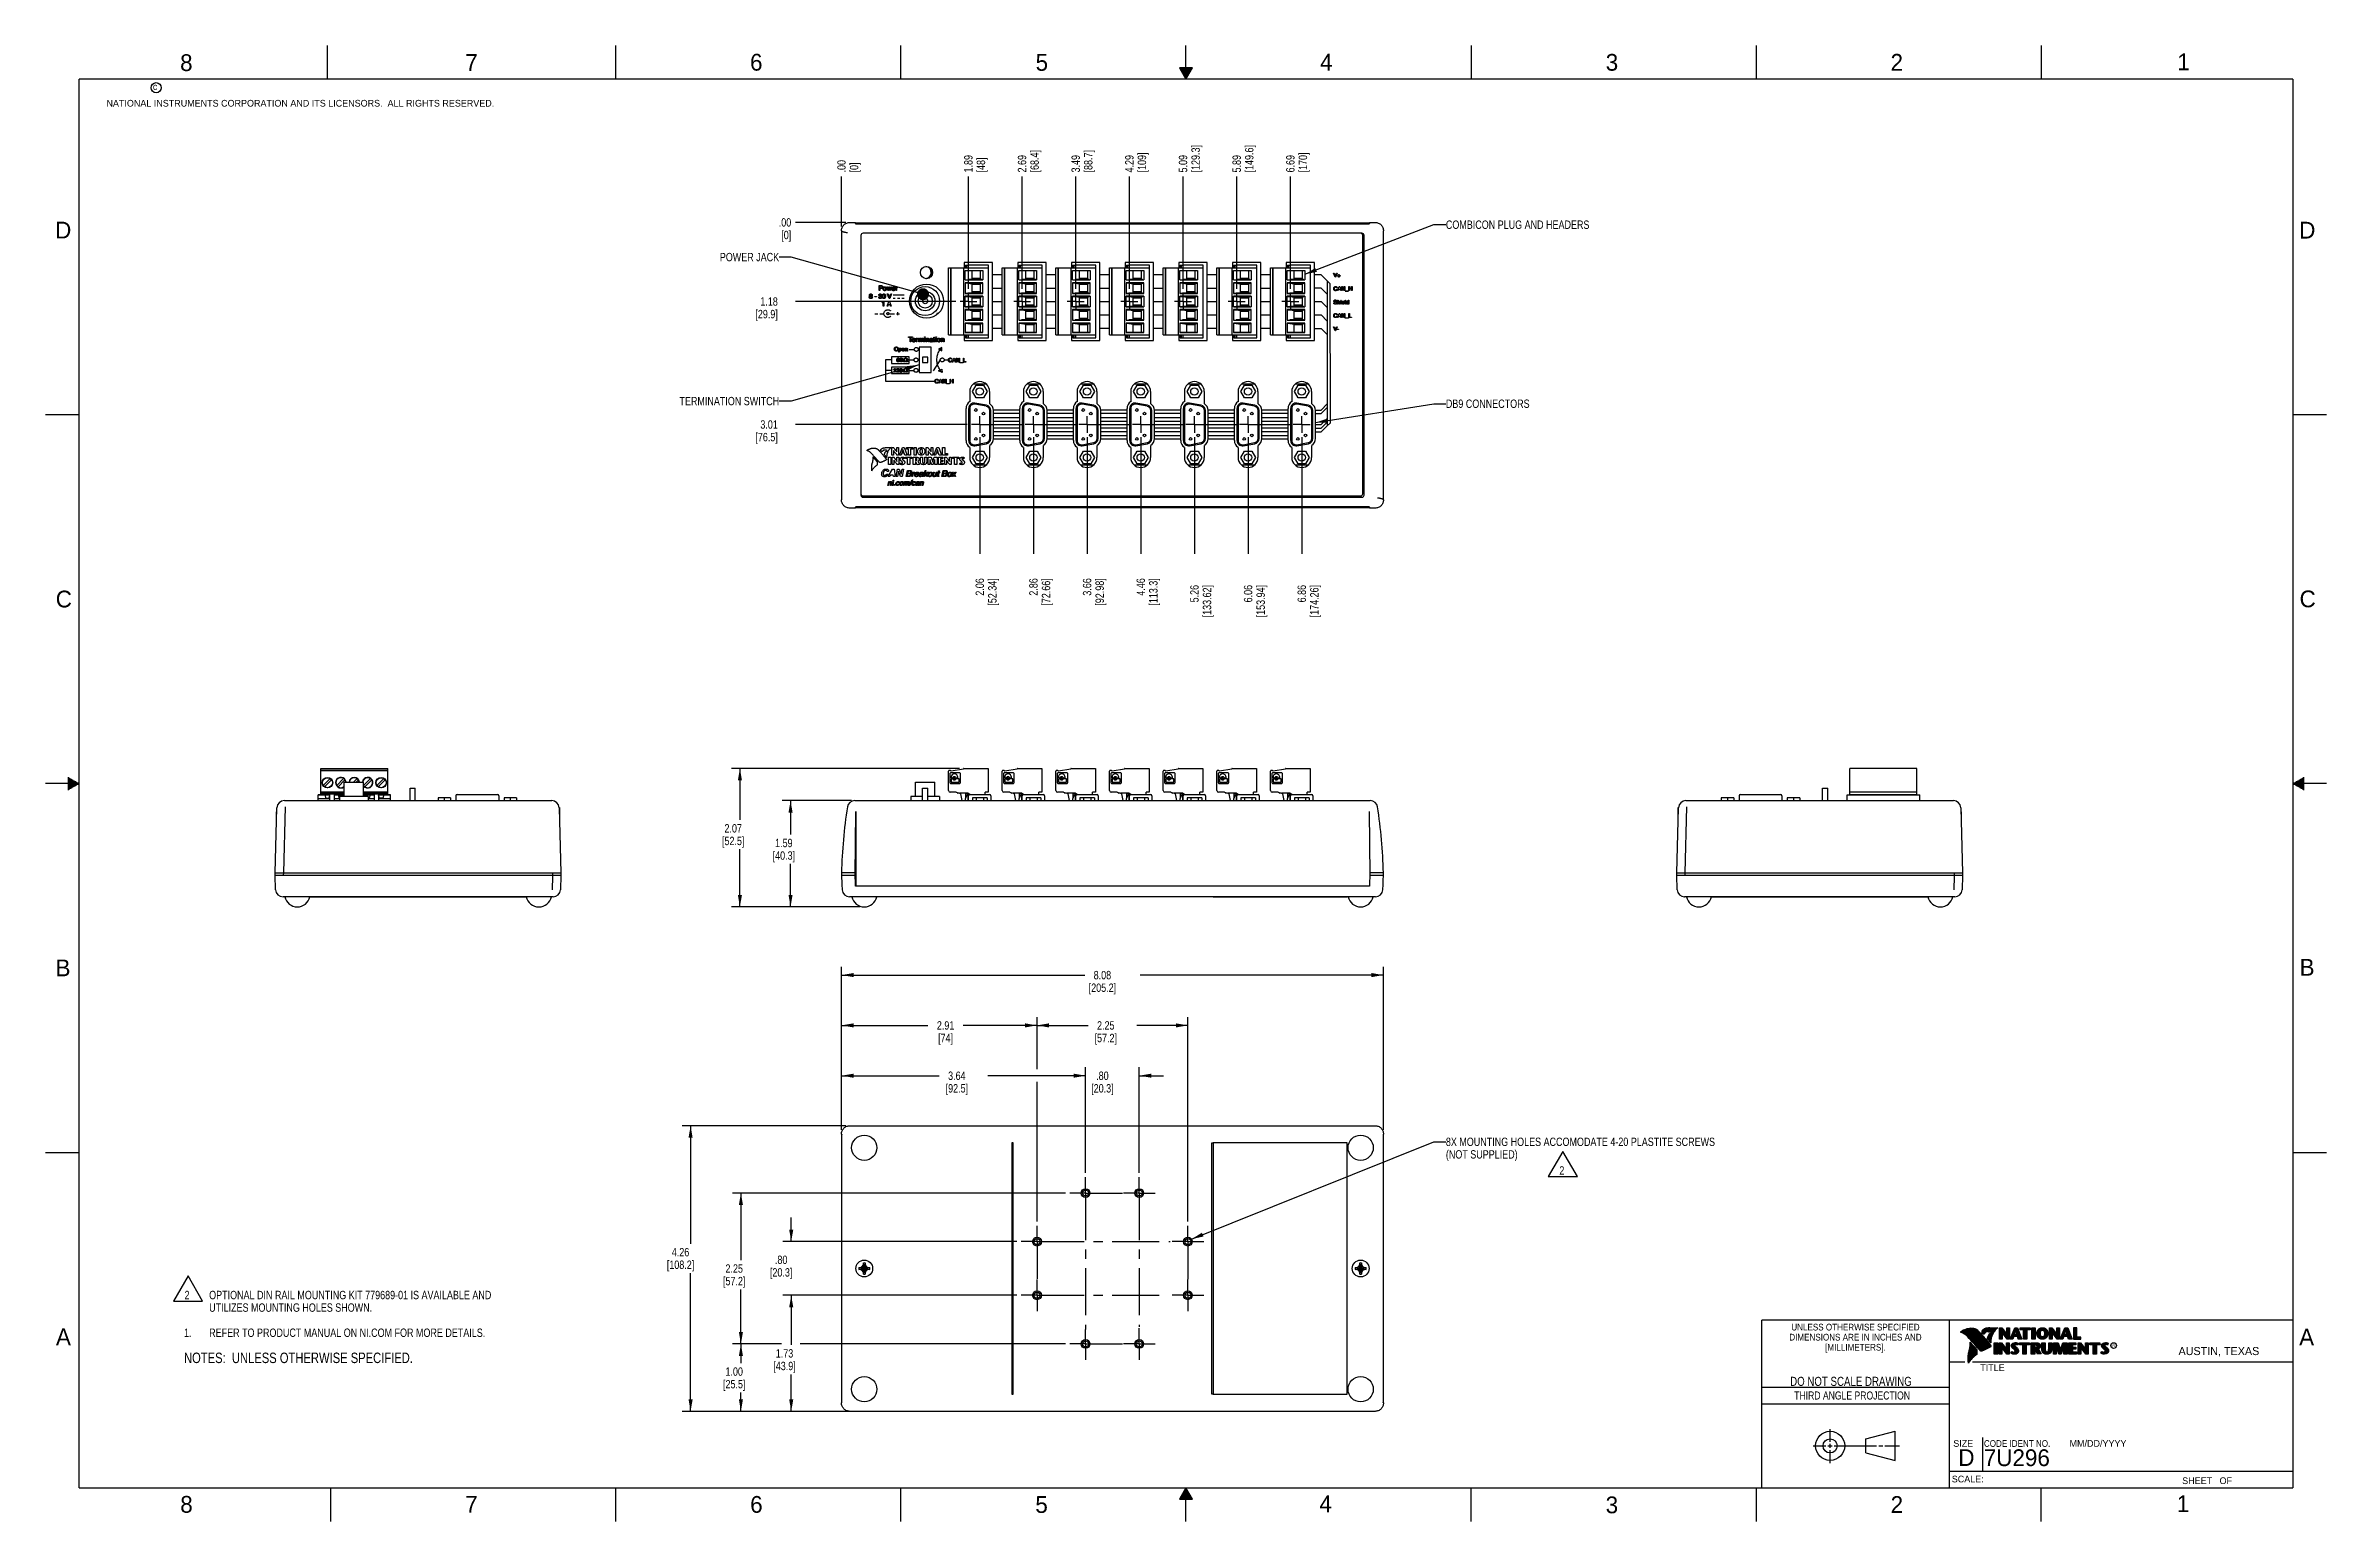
# Model space of a CAD drawing. Header units: inches. Extents: x 0 to 34, y 0 to 22.
import ezdxf

# ---------------------------------------------------------------- set-up
doc = ezdxf.new("R2010")
doc.units = ezdxf.units.IN
doc.header["$LTSCALE"] = 1.87
doc.header["$MEASUREMENT"] = 0
doc.linetypes.add('CENTER', pattern=[0.6, 0.375, -0.075, 0.075, -0.075])
doc.layers.get('0').update_dxf_attribs({"linetype": 'CONTINUOUS'})
for name, color, linetype in [('02___PRT_ALL_AXES', 7, 'CONTINUOUS'), ('DATUMCURVES', 7, 'CONTINUOUS'), ('DEFAULT_1', 7, 'CENTER'), ('DETAIL', 7, 'CONTINUOUS'), ('DIMENSIONS', 7, 'CONTINUOUS'), ('ECAD_HD5STR_761055-01', 7, 'CONTINUOUS'), ('ECAD_L_2_0403HQ_IND-3_7NH-1_8A', 7, 'CONTINUOUS'), ('ECAD_LEDSLR_735000-02', 7, 'CONTINUOUS')]:
    doc.layers.add(name, color=color, linetype=linetype)
doc.styles.get("Standard").update_dxf_attribs({"font": 'txt', "width": 0.8})
doc.styles.add('TEXTSTYLE_2', font='txt')
doc.styles.add('TEXTSTYLE_3', font='txt', dxfattribs={"width": 0.9})
doc.dimstyles.new('DIMSTYLE_1', dxfattribs={"dimtxt": 0.125, "dimasz": 0.18, "dimexe": 0.18, "dimexo": 0.0625, "dimgap": 0.09, "dimtad": 0, "dimtih": 1, "dimtoh": 1, "dimzin": 4, "dimdsep": 46, "dimtxsty": 'STANDARD', "dimblk": '_FILLED', "dimblk1": '_FILLED', "dimblk2": '_FILLED', "dimcen": 0.09, "dimadec": 0, "dimazin": 0, "dimtfac": 1, "dimtofl": 0, "dimtmove": 0, "dimatfit": 3, "dimldrblk": '_FILLED', "dimfxl": 1, "dimtolj": 1, "dimtzin": 4, "dimarcsym": 0})
doc.dimstyles.new('DIMSTYLE_2', dxfattribs={"dimtxt": 0.125, "dimasz": 0.18, "dimexe": 0.18, "dimexo": 0.0625, "dimgap": 0.09, "dimtad": 0, "dimtih": 1, "dimtoh": 1, "dimzin": 4, "dimdsep": 46, "dimtxsty": 'STANDARD', "dimblk": '_FILLED', "dimblk1": '_FILLED', "dimblk2": '_FILLED', "dimcen": 0.09, "dimadec": 0, "dimazin": 0, "dimtfac": 1, "dimtofl": 0, "dimtmove": 0, "dimatfit": 3, "dimldrblk": '_FILLED', "dimfxl": 1, "dimtolj": 1, "dimtzin": 4, "dimarcsym": 0})
doc.dimstyles.get("Standard").update_dxf_attribs({"dimtxt": 0.125, "dimasz": 0.18, "dimexe": 0.18, "dimexo": 0.0625, "dimgap": 0.09, "dimtad": 0, "dimtih": 1, "dimtoh": 1, "dimdec": 3, "dimzin": 4, "dimdsep": 46, "dimtxsty": 'STANDARD', "dimblk": '_FILLED', "dimblk1": '_FILLED', "dimblk2": '_FILLED', "dimcen": 0.09, "dimadec": 0, "dimazin": 0, "dimtol": 1, "dimtp": 0.01, "dimtm": 0.01, "dimtfac": 1, "dimtdec": 3, "dimtofl": 0, "dimtmove": 0, "dimatfit": 3, "dimldrblk": '_FILLED', "dimfxl": 1, "dimtolj": 1, "dimtzin": 4, "dimarcsym": 0})

msp = doc.modelspace()

# ---------------------------------------------------------------- texts
at = {"color": 2, "linetype": 'CONTINUOUS', "line_spacing_factor": 0.9}
for s, insert, char_height, width, attachment_point, style in [('8', (2.005, 21.871), 0.25, 0.25, 1, 'TEXTSTYLE_2'), ('7', (6.256, 21.874), 0.25, 0.25, 1, 'TEXTSTYLE_2'), ('6', (10.501, 21.877), 0.25, 0.25, 1, 'TEXTSTYLE_2'), ('5', (14.758, 21.875), 0.25, 0.25, 1, 'TEXTSTYLE_2'), ('4', (18.998, 21.878), 0.25, 0.25, 1, 'TEXTSTYLE_2'), ('3', (23.257, 21.876), 0.25, 0.25, 1, 'TEXTSTYLE_2'), ('2', (27.503, 21.876), 0.25, 0.25, 1, 'TEXTSTYLE_2'), ('1', (31.778, 21.883), 0.25, 0.25, 1, 'TEXTSTYLE_2'), ('NATIONAL INSTRUMENTS CORPORATION AND ITS LICENSORS.  ALL RIGHTS RESERVED.', (0.907, 21.191), 0.1, 7.3, 1, 'TEXTSTYLE_2'), ('c', (1.599, 21.439), 0.1, 0.1, 1, 'TEXTSTYLE_2'), ('D', (0.142, 19.375), 0.25, 0.25, 1, 'TEXTSTYLE_2'), ('D', (33.595, 19.374), 0.25, 0.25, 1, 'TEXTSTYLE_2'), ('C', (0.151, 13.875), 0.25, 0.25, 1, 'TEXTSTYLE_2'), ('C', (33.6, 13.877), 0.25, 0.25, 1, 'TEXTSTYLE_2'), ('B', (0.148, 8.376), 0.25, 0.25, 1, 'TEXTSTYLE_2'), ('B', (33.601, 8.385), 0.25, 0.25, 1, 'TEXTSTYLE_2'), ('A', (0.154, 2.876), 0.25, 0.25, 1, 'TEXTSTYLE_2'), ('DIMENSIONS ARE IN INCHES AND', (26.98, 2.796), 0.1, 2.52, 2, 'TEXTSTYLE_3'), ('UNLESS OTHERWISE SPECIFIED', (26.98, 2.946), 0.1, 2.34, 2, 'TEXTSTYLE_3'), ('A', (33.594, 2.873), 0.25, 0.25, 1, 'TEXTSTYLE_2'), ('[MILLIMETERS].', (26.98, 2.646), 0.1, 1.26, 2, 'TEXTSTYLE_3'), ('R', (30.808, 2.641), 0.042, 0.04198, 1, 'TEXTSTYLE_2'), ('AUSTIN, TEXAS', (31.796, 2.599), 0.12, 1.56, 1, 'TEXTSTYLE_2'), ('TITLE', (28.84, 2.34), 0.1, 0.5, 1, 'TEXTSTYLE_2'), ('SIZE', (28.438, 1.212), 0.1, 0.4, 1, 'TEXTSTYLE_2'), ('CODE IDENT NO.', (28.895, 1.211), 0.1, 1.26, 1, 'TEXTSTYLE_3'), ('MM/DD/YYYY', (30.172, 1.212), 0.1, 1, 1, 'TEXTSTYLE_2'), ('SCALE:', (28.416, 0.681), 0.1, 0.6, 1, 'TEXTSTYLE_2'), ('8', (2.007, 0.379), 0.25, 0.25, 1, 'TEXTSTYLE_2'), ('7', (6.255, 0.379), 0.25, 0.25, 1, 'TEXTSTYLE_2'), ('6', (10.503, 0.378), 0.25, 0.25, 1, 'TEXTSTYLE_2'), ('5', (14.754, 0.376), 0.25, 0.25, 1, 'TEXTSTYLE_2'), ('4', (18.988, 0.387), 0.25, 0.25, 1, 'TEXTSTYLE_2'), ('3', (23.256, 0.371), 0.25, 0.25, 1, 'TEXTSTYLE_2'), ('2', (27.504, 0.376), 0.25, 0.25, 1, 'TEXTSTYLE_2'), ('1', (31.771, 0.389), 0.25, 0.25, 1, 'TEXTSTYLE_2'), ('SHEET   OF', (31.85, 0.656), 0.1, 1, 1, 'TEXTSTYLE_2')]:
    msp.add_mtext(s, dxfattribs=dict(at, insert=insert, char_height=char_height, width=width, attachment_point=attachment_point, style=style))
at = {"color": 7, "linetype": 'CONTINUOUS', "insert": (26.913, 2.155), "char_height": 0.135, "width": 2.16, "attachment_point": 2, "line_spacing_factor": 0.9}
msp.add_mtext('DO NOT SCALE DRAWING', dxfattribs=at)
at = {"color": 2, "linetype": 'CONTINUOUS', "insert": (26.93, 1.937), "char_height": 0.12, "width": 2.112, "attachment_point": 2, "line_spacing_factor": 0.9}
msp.add_mtext('THIRD ANGLE PROJECTION', dxfattribs=at)
at = {"color": 7, "linetype": 'CONTINUOUS', "char_height": 0.25, "attachment_point": 1, "line_spacing_factor": 0.9, "style": 'TEXTSTYLE_2'}
for s, insert, width in [('D  ', (28.513, 1.076), 0.75), ('7U296', (28.893, 1.074), 1.25)]:
    msp.add_mtext(s, dxfattribs=dict(at, insert=insert, width=width))
at = {"layer": 'DETAIL', "color": 2, "linetype": 'CONTINUOUS', "char_height": 0.125, "line_spacing_factor": 0.9}
for s, insert, width, attachment_point in [('COMBICON PLUG AND HEADERS', (20.874, 19.393), 2.5, 1), ('POWER JACK', (10.935, 18.91), 1, 3), ('TERMINATION SWITCH', (10.935, 16.763), 1.8, 3), ('DB9 CONNECTORS', (20.874, 16.724), 1.4, 1), ('8X MOUNTING HOLES ACCOMODATE 4-20 PLASTITE SCREWS \\P(NOT SUPPLIED)', (20.874, 5.721), 5, 1)]:
    msp.add_mtext(s, dxfattribs=dict(at, insert=insert, width=width, attachment_point=attachment_point))

# ---------------------------------------------------------------- blocks, each defined once
blk = doc.blocks.new('*D0')
at = {"layer": 'DIMENSIONS', "color": 2, "linetype": 'CONTINUOUS'}
blk.add_line((13.756, 18.373), (13.756, 20.047), dxfattribs=at)
at = {"layer": 'DIMENSIONS', "color": 2, "linetype": 'CONTINUOUS', "insert": (13.693, 20.109), "char_height": 0.125, "width": 0.4, "attachment_point": 1, "rotation": 90, "line_spacing_factor": 0.9}
blk.add_mtext('1.89\\P[48]', dxfattribs=at)
blk = doc.blocks.new('_FILLED')
at = {"color": 0, "linetype": 'BYBLOCK'}
blk.add_solid([(0, 0), (-1, 0.17), (-1, -0.17)], dxfattribs=at)
blk = doc.blocks.new('*D1')
at = {"layer": 'DIMENSIONS', "color": 2, "linetype": 'CONTINUOUS'}
blk.add_line((11.865, 19.302), (11.865, 20.047), dxfattribs=at)
at = {"layer": 'DIMENSIONS', "color": 2, "linetype": 'CONTINUOUS', "insert": (11.802, 20.109), "char_height": 0.125, "width": 0.3, "attachment_point": 1, "rotation": 90, "line_spacing_factor": 0.9}
blk.add_mtext('.00\\P[0]', dxfattribs=at)
blk = doc.blocks.new('*D2')
at = {"layer": 'DIMENSIONS', "color": 2, "linetype": 'CONTINUOUS'}
blk.add_line((14.556, 18.373), (14.556, 20.047), dxfattribs=at)
at = {"layer": 'DIMENSIONS', "color": 2, "linetype": 'CONTINUOUS', "insert": (14.493, 20.109), "char_height": 0.125, "width": 0.6, "attachment_point": 1, "rotation": 90, "line_spacing_factor": 0.9}
blk.add_mtext('2.69\\P[68.4]', dxfattribs=at)
blk = doc.blocks.new('*D3')
at = {"layer": 'DIMENSIONS', "color": 2, "linetype": 'CONTINUOUS'}
blk.add_line((15.356, 18.373), (15.356, 20.047), dxfattribs=at)
at = {"layer": 'DIMENSIONS', "color": 2, "linetype": 'CONTINUOUS', "insert": (15.293, 20.109), "char_height": 0.125, "width": 0.6, "attachment_point": 1, "rotation": 90, "line_spacing_factor": 0.9}
blk.add_mtext('3.49\\P[88.7]', dxfattribs=at)
blk = doc.blocks.new('*D4')
at = {"layer": 'DIMENSIONS', "color": 2, "linetype": 'CONTINUOUS'}
blk.add_line((16.156, 18.373), (16.156, 20.047), dxfattribs=at)
at = {"layer": 'DIMENSIONS', "color": 2, "linetype": 'CONTINUOUS', "insert": (16.093, 20.109), "char_height": 0.125, "width": 0.5, "attachment_point": 1, "rotation": 90, "line_spacing_factor": 0.9}
blk.add_mtext('4.29\\P[109]', dxfattribs=at)
blk = doc.blocks.new('*D5')
at = {"layer": 'DIMENSIONS', "color": 2, "linetype": 'CONTINUOUS'}
blk.add_line((16.956, 18.373), (16.956, 20.047), dxfattribs=at)
at = {"layer": 'DIMENSIONS', "color": 2, "linetype": 'CONTINUOUS', "insert": (16.893, 20.109), "char_height": 0.125, "width": 0.7, "attachment_point": 1, "rotation": 90, "line_spacing_factor": 0.9}
blk.add_mtext('5.09\\P[129.3]', dxfattribs=at)
blk = doc.blocks.new('*D6')
at = {"layer": 'DIMENSIONS', "color": 2, "linetype": 'CONTINUOUS'}
blk.add_line((17.756, 18.373), (17.756, 20.047), dxfattribs=at)
at = {"layer": 'DIMENSIONS', "color": 2, "linetype": 'CONTINUOUS', "insert": (17.693, 20.109), "char_height": 0.125, "width": 0.7, "attachment_point": 1, "rotation": 90, "line_spacing_factor": 0.9}
blk.add_mtext('5.89\\P[149.6]', dxfattribs=at)
blk = doc.blocks.new('*D7')
at = {"layer": 'DIMENSIONS', "color": 2, "linetype": 'CONTINUOUS'}
blk.add_line((18.556, 18.373), (18.556, 20.047), dxfattribs=at)
at = {"layer": 'DIMENSIONS', "color": 2, "linetype": 'CONTINUOUS', "insert": (18.493, 20.109), "char_height": 0.125, "width": 0.5, "attachment_point": 1, "rotation": 90, "line_spacing_factor": 0.9}
blk.add_mtext('6.69\\P[170]', dxfattribs=at)
blk = doc.blocks.new('*D8')
at = {"layer": 'DIMENSIONS', "color": 2, "linetype": 'CONTINUOUS'}
blk.add_line((13.925, 16.164), (13.925, 14.423), dxfattribs=at)
at = {"layer": 'DIMENSIONS', "color": 2, "linetype": 'CONTINUOUS', "insert": (13.863, 14.06), "char_height": 0.125, "width": 0.7, "attachment_point": 3, "rotation": 90, "line_spacing_factor": 0.9}
blk.add_mtext('2.06\\P[52.34]', dxfattribs=at)
blk = doc.blocks.new('*D9')
at = {"layer": 'DIMENSIONS', "color": 2, "linetype": 'CONTINUOUS'}
blk.add_line((14.725, 16.164), (14.725, 14.423), dxfattribs=at)
at = {"layer": 'DIMENSIONS', "color": 2, "linetype": 'CONTINUOUS', "insert": (14.663, 14.06), "char_height": 0.125, "width": 0.7, "attachment_point": 3, "rotation": 90, "line_spacing_factor": 0.9}
blk.add_mtext('2.86\\P[72.66]', dxfattribs=at)
blk = doc.blocks.new('*D10')
at = {"layer": 'DIMENSIONS', "color": 2, "linetype": 'CONTINUOUS'}
blk.add_line((15.525, 16.164), (15.525, 14.423), dxfattribs=at)
at = {"layer": 'DIMENSIONS', "color": 2, "linetype": 'CONTINUOUS', "insert": (15.463, 14.06), "char_height": 0.125, "width": 0.7, "attachment_point": 3, "rotation": 90, "line_spacing_factor": 0.9}
blk.add_mtext('3.66\\P[92.98]', dxfattribs=at)
blk = doc.blocks.new('*D11')
at = {"layer": 'DIMENSIONS', "color": 2, "linetype": 'CONTINUOUS'}
blk.add_line((16.325, 16.164), (16.325, 14.423), dxfattribs=at)
at = {"layer": 'DIMENSIONS', "color": 2, "linetype": 'CONTINUOUS', "insert": (16.263, 14.06), "char_height": 0.125, "width": 0.7, "attachment_point": 3, "rotation": 90, "line_spacing_factor": 0.9}
blk.add_mtext('4.46\\P[113.3]', dxfattribs=at)
blk = doc.blocks.new('*D12')
at = {"layer": 'DIMENSIONS', "color": 2, "linetype": 'CONTINUOUS'}
blk.add_line((17.125, 16.164), (17.125, 14.423), dxfattribs=at)
at = {"layer": 'DIMENSIONS', "color": 2, "linetype": 'CONTINUOUS', "insert": (17.063, 13.96), "char_height": 0.125, "width": 0.8, "attachment_point": 3, "rotation": 90, "line_spacing_factor": 0.9}
blk.add_mtext('5.26\\P[133.62]', dxfattribs=at)
blk = doc.blocks.new('*D13')
at = {"layer": 'DIMENSIONS', "color": 2, "linetype": 'CONTINUOUS'}
blk.add_line((17.925, 16.164), (17.925, 14.423), dxfattribs=at)
at = {"layer": 'DIMENSIONS', "color": 2, "linetype": 'CONTINUOUS', "insert": (17.863, 13.96), "char_height": 0.125, "width": 0.8, "attachment_point": 3, "rotation": 90, "line_spacing_factor": 0.9}
blk.add_mtext('6.06\\P[153.94]', dxfattribs=at)
blk = doc.blocks.new('*D14')
at = {"layer": 'DIMENSIONS', "color": 2, "linetype": 'CONTINUOUS'}
blk.add_line((18.725, 16.164), (18.725, 14.423), dxfattribs=at)
at = {"layer": 'DIMENSIONS', "color": 2, "linetype": 'CONTINUOUS', "insert": (18.663, 13.96), "char_height": 0.125, "width": 0.8, "attachment_point": 3, "rotation": 90, "line_spacing_factor": 0.9}
blk.add_mtext('6.86\\P[174.26]', dxfattribs=at)
blk = doc.blocks.new('*D15')
at = {"layer": 'DIMENSIONS', "color": 2, "linetype": 'CONTINUOUS'}
blk.add_line((13.568, 18.186), (11.177, 18.186), dxfattribs=at)
at = {"layer": 'DIMENSIONS', "color": 2, "linetype": 'CONTINUOUS', "insert": (10.915, 18.248), "char_height": 0.125, "width": 0.6, "attachment_point": 3, "line_spacing_factor": 0.9}
blk.add_mtext('1.18\\P[29.9]', dxfattribs=at)
blk = doc.blocks.new('*D16')
at = {"layer": 'DIMENSIONS', "color": 2, "linetype": 'CONTINUOUS'}
blk.add_line((11.927, 19.364), (11.177, 19.364), dxfattribs=at)
at = {"layer": 'DIMENSIONS', "color": 2, "linetype": 'CONTINUOUS', "insert": (11.115, 19.427), "char_height": 0.125, "width": 0.3, "attachment_point": 3, "line_spacing_factor": 0.9}
blk.add_mtext('.00\\P[0]', dxfattribs=at)
blk = doc.blocks.new('*D17')
at = {"layer": 'DIMENSIONS', "color": 2, "linetype": 'CONTINUOUS'}
blk.add_line((13.738, 16.351), (11.177, 16.351), dxfattribs=at)
at = {"layer": 'DIMENSIONS', "color": 2, "linetype": 'CONTINUOUS', "insert": (10.915, 16.414), "char_height": 0.125, "width": 0.6, "attachment_point": 3, "line_spacing_factor": 0.9}
blk.add_mtext('3.01\\P[76.5]', dxfattribs=at)
blk = doc.blocks.new('*D18')
at = {"layer": 'DIMENSIONS', "color": 2, "linetype": 'CONTINUOUS'}
for p, q in [((12.014, 10.745), (10.98, 10.745)), ((11.105, 10.745), (11.105, 10.238)), ((11.105, 9.16), (11.105, 9.801)), ((12.142, 9.16), (10.98, 9.16))]:
    blk.add_line(p, q, dxfattribs=at)
at = {"layer": 'DIMENSIONS', "color": 2, "linetype": 'CONTINUOUS', "xscale": 0.18, "yscale": 0.18, "zscale": 0.18}
for p, rotation in [((11.105, 10.745), 90), ((11.105, 9.16), 270)]:
    blk.add_blockref('_FILLED', p, dxfattribs=dict(at, rotation=rotation))
at = {"layer": 'DIMENSIONS', "color": 2, "linetype": 'CONTINUOUS', "insert": (11.005, 10.176), "char_height": 0.125, "width": 0.6, "attachment_point": 2, "line_spacing_factor": 0.9}
blk.add_mtext('1.59\\P[40.3]', dxfattribs=at)
blk = doc.blocks.new('*D19')
at = {"layer": 'DIMENSIONS', "color": 2, "linetype": 'CONTINUOUS'}
for p, q in [((13.626, 11.226), (10.225, 11.226)), ((10.35, 11.226), (10.35, 10.457)), ((10.35, 9.16), (10.35, 10.019)), ((12.142, 9.16), (10.225, 9.16))]:
    blk.add_line(p, q, dxfattribs=at)
at = {"layer": 'DIMENSIONS', "color": 2, "linetype": 'CONTINUOUS', "xscale": 0.18, "yscale": 0.18, "zscale": 0.18}
for p, rotation in [((10.35, 11.226), 90), ((10.35, 9.16), 270)]:
    blk.add_blockref('_FILLED', p, dxfattribs=dict(at, rotation=rotation))
at = {"layer": 'DIMENSIONS', "color": 2, "linetype": 'CONTINUOUS', "insert": (10.25, 10.394), "char_height": 0.125, "width": 0.6, "attachment_point": 2, "line_spacing_factor": 0.9}
blk.add_mtext('2.07\\P[52.5]', dxfattribs=at)
blk = doc.blocks.new('*D20')
at = {"layer": 'DIMENSIONS', "color": 2, "linetype": 'CONTINUOUS'}
for p, q in [((11.865, 5.837), (11.865, 7.519)), ((14.779, 6.739), (14.779, 7.519)), ((11.865, 7.394), (13.153, 7.394)), ((14.779, 7.394), (13.678, 7.394)), ((14.779, 4.47), (14.779, 6.552))]:
    blk.add_line(p, q, dxfattribs=at)
at = {"layer": 'DIMENSIONS', "color": 2, "linetype": 'CONTINUOUS', "xscale": 0.18, "yscale": 0.18, "zscale": 0.18, "rotation": 180}
blk.add_blockref('_FILLED', (11.865, 7.394), dxfattribs=at)
at = {"layer": 'DIMENSIONS', "color": 2, "linetype": 'CONTINUOUS', "xscale": 0.18, "yscale": 0.18, "zscale": 0.18}
blk.add_blockref('_FILLED', (14.779, 7.394), dxfattribs=at)
at = {"layer": 'DIMENSIONS', "color": 2, "linetype": 'CONTINUOUS', "insert": (13.416, 7.456), "char_height": 0.125, "width": 0.4, "attachment_point": 2, "line_spacing_factor": 0.9}
blk.add_mtext('2.91\\P[74]', dxfattribs=at)
blk = doc.blocks.new('*D21')
at = {"layer": 'DIMENSIONS', "color": 2, "linetype": 'CONTINUOUS'}
for p, q in [((11.865, 5.837), (11.865, 6.769)), ((11.865, 6.644), (13.322, 6.644)), ((15.504, 6.644), (14.047, 6.644)), ((15.504, 5.195), (15.504, 6.769))]:
    blk.add_line(p, q, dxfattribs=at)
at = {"layer": 'DIMENSIONS', "color": 2, "linetype": 'CONTINUOUS', "xscale": 0.18, "yscale": 0.18, "zscale": 0.18, "rotation": 180}
blk.add_blockref('_FILLED', (11.865, 6.644), dxfattribs=at)
at = {"layer": 'DIMENSIONS', "color": 2, "linetype": 'CONTINUOUS', "xscale": 0.18, "yscale": 0.18, "zscale": 0.18}
blk.add_blockref('_FILLED', (15.504, 6.644), dxfattribs=at)
at = {"layer": 'DIMENSIONS', "color": 2, "linetype": 'CONTINUOUS', "insert": (13.584, 6.706), "char_height": 0.125, "width": 0.6, "attachment_point": 2, "line_spacing_factor": 0.9}
blk.add_mtext('3.64\\P[92.5]', dxfattribs=at)
blk = doc.blocks.new('*D22')
at = {"layer": 'DIMENSIONS', "color": 2, "linetype": 'CONTINUOUS'}
for p, q in [((15.504, 6.644), (15.144, 6.644)), ((15.504, 5.195), (15.504, 6.769)), ((16.304, 5.195), (16.304, 6.769)), ((16.304, 6.644), (16.664, 6.644))]:
    blk.add_line(p, q, dxfattribs=at)
at = {"layer": 'DIMENSIONS', "color": 2, "linetype": 'CONTINUOUS', "xscale": 0.18, "yscale": 0.18, "zscale": 0.18}
blk.add_blockref('_FILLED', (15.504, 6.644), dxfattribs=at)
at = {"layer": 'DIMENSIONS', "color": 2, "linetype": 'CONTINUOUS', "xscale": 0.18, "yscale": 0.18, "zscale": 0.18, "rotation": 180}
blk.add_blockref('_FILLED', (16.304, 6.644), dxfattribs=at)
at = {"layer": 'DIMENSIONS', "color": 2, "linetype": 'CONTINUOUS', "insert": (15.754, 6.706), "char_height": 0.125, "width": 0.6, "attachment_point": 2, "line_spacing_factor": 0.9}
blk.add_mtext('.80\\P[20.3]', dxfattribs=at)
blk = doc.blocks.new('*D23')
at = {"layer": 'DIMENSIONS', "color": 2, "linetype": 'CONTINUOUS'}
for p, q in [((14.779, 6.775), (14.779, 7.519)), ((17.029, 4.47), (17.029, 7.519)), ((14.779, 7.394), (15.542, 7.394)), ((17.029, 7.394), (16.267, 7.394)), ((14.779, 4.47), (14.779, 6.53))]:
    blk.add_line(p, q, dxfattribs=at)
at = {"layer": 'DIMENSIONS', "color": 2, "linetype": 'CONTINUOUS', "xscale": 0.18, "yscale": 0.18, "zscale": 0.18, "rotation": 180}
blk.add_blockref('_FILLED', (14.779, 7.394), dxfattribs=at)
at = {"layer": 'DIMENSIONS', "color": 2, "linetype": 'CONTINUOUS', "xscale": 0.18, "yscale": 0.18, "zscale": 0.18}
blk.add_blockref('_FILLED', (17.029, 7.394), dxfattribs=at)
at = {"layer": 'DIMENSIONS', "color": 2, "linetype": 'CONTINUOUS', "insert": (15.804, 7.456), "char_height": 0.125, "width": 0.6, "attachment_point": 2, "line_spacing_factor": 0.9}
blk.add_mtext('2.25\\P[57.2]', dxfattribs=at)
blk = doc.blocks.new('*D24')
at = {"layer": 'DIMENSIONS', "color": 2, "linetype": 'CONTINUOUS'}
for p, q in [((11.865, 5.837), (11.865, 8.269)), ((19.944, 5.837), (19.944, 8.269)), ((11.865, 8.144), (15.492, 8.144)), ((19.944, 8.144), (16.317, 8.144))]:
    blk.add_line(p, q, dxfattribs=at)
at = {"layer": 'DIMENSIONS', "color": 2, "linetype": 'CONTINUOUS', "xscale": 0.18, "yscale": 0.18, "zscale": 0.18, "rotation": 180}
blk.add_blockref('_FILLED', (11.865, 8.144), dxfattribs=at)
at = {"layer": 'DIMENSIONS', "color": 2, "linetype": 'CONTINUOUS', "xscale": 0.18, "yscale": 0.18, "zscale": 0.18}
blk.add_blockref('_FILLED', (19.944, 8.144), dxfattribs=at)
at = {"layer": 'DIMENSIONS', "color": 2, "linetype": 'CONTINUOUS', "insert": (15.754, 8.206), "char_height": 0.125, "width": 0.7, "attachment_point": 2, "line_spacing_factor": 0.9}
blk.add_mtext('8.08\\P[205.2]', dxfattribs=at)
blk = doc.blocks.new('*D25')
at = {"layer": 'DIMENSIONS', "color": 2, "linetype": 'CONTINUOUS'}
for p, q in [((11.115, 4.17), (11.115, 4.53)), ((14.479, 4.17), (10.99, 4.17)), ((14.479, 3.37), (10.99, 3.37)), ((11.115, 3.37), (11.115, 3.01))]:
    blk.add_line(p, q, dxfattribs=at)
at = {"layer": 'DIMENSIONS', "color": 2, "linetype": 'CONTINUOUS', "xscale": 0.18, "yscale": 0.18, "zscale": 0.18}
for p, rotation in [((11.115, 4.17), 270), ((11.115, 3.37), 90)]:
    blk.add_blockref('_FILLED', p, dxfattribs=dict(at, rotation=rotation))
at = {"layer": 'DIMENSIONS', "color": 2, "linetype": 'CONTINUOUS', "insert": (10.965, 3.962), "char_height": 0.125, "width": 0.6, "attachment_point": 2, "line_spacing_factor": 0.9}
blk.add_mtext('.80\\P[20.3]', dxfattribs=at)
blk = doc.blocks.new('*D26')
at = {"layer": 'DIMENSIONS', "color": 2, "linetype": 'CONTINUOUS'}
for p, q in [((10.972, 2.645), (10.24, 2.645)), ((10.365, 2.645), (10.365, 2.358)), ((15.204, 2.645), (11.25, 2.645)), ((10.365, 1.64), (10.365, 1.921)), ((11.927, 1.64), (10.24, 1.64))]:
    blk.add_line(p, q, dxfattribs=at)
at = {"layer": 'DIMENSIONS', "color": 2, "linetype": 'CONTINUOUS', "xscale": 0.18, "yscale": 0.18, "zscale": 0.18}
for p, rotation in [((10.365, 2.645), 90), ((10.365, 1.64), 270)]:
    blk.add_blockref('_FILLED', p, dxfattribs=dict(at, rotation=rotation))
at = {"layer": 'DIMENSIONS', "color": 2, "linetype": 'CONTINUOUS', "insert": (10.265, 2.296), "char_height": 0.125, "width": 0.6, "attachment_point": 2, "line_spacing_factor": 0.9}
blk.add_mtext('1.00\\P[25.5]', dxfattribs=at)
blk = doc.blocks.new('*D27')
at = {"layer": 'DIMENSIONS', "color": 2, "linetype": 'CONTINUOUS'}
for p, q in [((14.479, 3.37), (10.99, 3.37)), ((11.115, 3.37), (11.115, 2.63)), ((11.115, 1.64), (11.115, 2.192)), ((11.927, 1.64), (10.99, 1.64))]:
    blk.add_line(p, q, dxfattribs=at)
at = {"layer": 'DIMENSIONS', "color": 2, "linetype": 'CONTINUOUS', "xscale": 0.18, "yscale": 0.18, "zscale": 0.18}
for p, rotation in [((11.115, 3.37), 90), ((11.115, 1.64), 270)]:
    blk.add_blockref('_FILLED', p, dxfattribs=dict(at, rotation=rotation))
at = {"layer": 'DIMENSIONS', "color": 2, "linetype": 'CONTINUOUS', "insert": (11.015, 2.567), "char_height": 0.125, "width": 0.6, "attachment_point": 2, "line_spacing_factor": 0.9}
blk.add_mtext('1.73\\P[43.9]', dxfattribs=at)
blk = doc.blocks.new('*D28')
at = {"layer": 'DIMENSIONS', "color": 2, "linetype": 'CONTINUOUS'}
for p, q in [((15.204, 4.895), (10.24, 4.895)), ((10.365, 4.895), (10.365, 3.895)), ((10.365, 2.645), (10.365, 3.457)), ((10.972, 2.645), (10.24, 2.645)), ((15.204, 2.645), (11.258, 2.645))]:
    blk.add_line(p, q, dxfattribs=at)
at = {"layer": 'DIMENSIONS', "color": 2, "linetype": 'CONTINUOUS', "xscale": 0.18, "yscale": 0.18, "zscale": 0.18}
for p, rotation in [((10.365, 4.895), 90), ((10.365, 2.645), 270)]:
    blk.add_blockref('_FILLED', p, dxfattribs=dict(at, rotation=rotation))
at = {"layer": 'DIMENSIONS', "color": 2, "linetype": 'CONTINUOUS', "insert": (10.265, 3.832), "char_height": 0.125, "width": 0.6, "attachment_point": 2, "line_spacing_factor": 0.9}
blk.add_mtext('2.25\\P[57.2]', dxfattribs=at)
blk = doc.blocks.new('*D29')
at = {"layer": 'DIMENSIONS', "color": 2, "linetype": 'CONTINUOUS'}
for p, q in [((11.927, 5.899), (9.49, 5.899)), ((9.615, 5.899), (9.615, 4.138)), ((9.615, 1.64), (9.615, 3.701)), ((12.007, 1.64), (9.49, 1.64))]:
    blk.add_line(p, q, dxfattribs=at)
at = {"layer": 'DIMENSIONS', "color": 2, "linetype": 'CONTINUOUS', "xscale": 0.18, "yscale": 0.18, "zscale": 0.18}
for p, rotation in [((9.615, 5.899), 90), ((9.615, 1.64), 270)]:
    blk.add_blockref('_FILLED', p, dxfattribs=dict(at, rotation=rotation))
at = {"layer": 'DIMENSIONS', "color": 2, "linetype": 'CONTINUOUS', "insert": (9.465, 4.076), "char_height": 0.125, "width": 0.7, "attachment_point": 2, "line_spacing_factor": 0.9}
blk.add_mtext('4.26\\P[108.2]', dxfattribs=at)
blk = doc.blocks.new('NOTES_HEADER_BL0', base_point=(4.2465, 2.4375))
at = {"layer": 'DETAIL', "color": 2, "linetype": 'CONTINUOUS', "width": 0.8}
blk.add_text('NOTES:  UNLESS OTHERWISE SPECIFIED.', height=0.156, dxfattribs=at).set_placement((2.0625, 2.3595))
blk = doc.blocks.new('CUSTOM_NOTE_BL1', base_point=(4.8, 2.812))
at = {"layer": 'DETAIL', "color": 2, "linetype": 'CONTINUOUS', "width": 0.8}
for s, p in [('1.', (2.063, 2.75)), ('REFER TO PRODUCT MANUAL ON NI.COM FOR MORE DETAILS.', (2.438, 2.75))]:
    blk.add_text(s, height=0.125, dxfattribs=at).set_placement(p)
blk = doc.blocks.new('CUSTOM_NOTE_BL2', base_point=(5.023, 3.392))
at = {"layer": 'DETAIL', "color": 2, "linetype": 'CONTINUOUS'}
for p, q in [((2.124, 3.659), (1.908, 3.284)), ((2.34, 3.284), (2.124, 3.659)), ((1.908, 3.284), (2.34, 3.284))]:
    blk.add_line(p, q, dxfattribs=at)
at = {"layer": 'DETAIL', "color": 2, "linetype": 'CONTINUOUS', "width": 0.8}
for s, p in [('2', (2.072, 3.312)), ('OPTIONAL DIN RAIL MOUNTING KIT 779689-01 IS AVAILABLE AND', (2.438, 3.312)), ('UTILIZES MOUNTING HOLES SHOWN.', (2.438, 3.125))]:
    blk.add_text(s, height=0.125, dxfattribs=at).set_placement(p)
blk = doc.blocks.new('FLAG_TRIANGLE_BL3', base_point=(22.617, 5.328))
at = {"layer": 'DETAIL', "color": 2, "linetype": 'CONTINUOUS'}
for p, q in [((22.617, 5.516), (22.401, 5.141)), ((22.834, 5.141), (22.617, 5.516)), ((22.401, 5.141), (22.834, 5.141))]:
    blk.add_line(p, q, dxfattribs=at)
at = {"layer": 'DETAIL', "color": 2, "linetype": 'CONTINUOUS', "width": 0.8}
blk.add_text('2', height=0.125, dxfattribs=at).set_placement((22.566, 5.169))

# ---------------------------------------------------------------- dimensions: what is measured, and where the dimension line sits
at = {"layer": 'DIMENSIONS', "color": 2, "linetype": 'CONTINUOUS'}
for feature_location, offset, dtype, origin, picture, middle in [((16.956, 18.373), (0, 1.673), 1, (11.865, 18.311), '*D5', (17.05, 20.459)), ((17.756, 18.373), (0, 1.673), 1, (11.865, 18.311), '*D6', (17.85, 20.459)), ((11.864561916, 19.301774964), (0, 0.744744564), 1, (11.864561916, 19.239274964), '*D1', (11.958311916, 20.259019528)), ((14.556, 18.373), (0, 1.673), 1, (11.865, 18.311), '*D2', (14.65, 20.409)), ((15.356, 18.373), (0, 1.673), 1, (11.865, 18.311), '*D3', (15.45, 20.409)), ((16.156, 18.373), (0, 1.673), 1, (11.865, 18.311), '*D4', (16.25, 20.359)), ((18.556, 18.373), (0, 1.673), 1, (11.865, 18.311), '*D7', (18.65, 20.359)), ((13.756, 18.373), (0, 1.673), 1, (11.865, 19.239), '*D0', (13.85, 20.309)), ((11.92702267, 19.364256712), (-0.749960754, 0), 0, (11.98952267, 19.364256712), '*D16', (10.764561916, 19.270506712)), ((13.568, 18.186), (-2.391, 0), 0, (11.99, 19.364), '*D15', (10.565, 18.092)), ((13.738, 16.351), (-2.561, 0), 0, (13.8, 19.364), '*D17', (10.565, 16.257)), ((13.925, 16.164), (0, -1.741), 1, (11.865, 16.226), '*D8', (14.221, 13.787)), ((14.725, 16.164), (0, -1.741), 1, (11.865, 16.226), '*D9', (15.021, 13.787)), ((15.525, 16.164), (0, -1.741), 1, (11.865, 16.226), '*D10', (15.821, 13.787)), ((16.325, 16.164), (0, -1.741), 1, (11.865, 16.226), '*D11', (16.621, 13.787)), ((17.125, 16.164), (0, -1.741), 1, (11.865, 16.226), '*D12', (17.443, 13.697)), ((17.925, 16.164), (0, -1.741), 1, (11.865, 16.226), '*D13', (18.243, 13.697)), ((18.725, 16.164), (0, -1.741), 1, (11.865, 16.226), '*D14', (19.043, 13.697))]:
    dim = msp.add_ordinate_dim(feature_location=feature_location, offset=offset, dtype=dtype, origin=origin, dimstyle='DIMSTYLE_1', dxfattribs=at)
    dim.commit()
    dim.dimension.update_dxf_attribs({"geometry": picture, "text_midpoint": middle})
for base, p1, p2, angle, picture, middle in [((10.35, 11.226), (12.142, 9.16), (13.626, 11.226), 90, '*D19', (10.225, 10.238)), ((11.105184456, 9.159770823), (12.014335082, 10.744770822), (12.141796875, 9.159770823), 270, '*D18', (10.980184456, 10.01940852)), ((9.615, 5.899), (12.007, 1.64), (11.927, 5.899), 90, '*D29', (9.49, 3.92)), ((10.365, 4.895), (15.204, 2.645), (15.204, 4.895), 90, '*D28', (10.24, 3.676)), ((11.115, 3.37), (14.479, 4.17), (14.479, 3.37), 270, '*D25', (11.015, 3.806)), ((11.115, 1.64), (14.479, 3.37), (11.927, 1.64), 270, '*D27', (10.99, 2.411)), ((10.3646, 1.64), (15.2043, 2.6446), (11.927, 1.64), 270, '*D26', (10.2396, 2.1393))]:
    dim = msp.add_linear_dim(base=base, p1=p1, p2=p2, angle=angle, dimstyle='DIMSTYLE_2', dxfattribs=at)
    dim.commit()
    dim.dimension.update_dxf_attribs({"geometry": picture, "text_midpoint": middle, "dimtype": 160})
for base, p1, p2, picture, middle in [((19.944, 8.144), (11.865, 5.837), (19.944, 5.837), '*D24', (15.779, 8.05)), ((14.779, 7.394), (11.865, 5.837), (14.779, 4.47), '*D20', (13.291, 7.3)), ((17.029, 7.394), (14.779, 4.47), (17.029, 4.47), '*D23', (15.779, 7.3)), ((15.504, 6.644), (11.865, 5.837), (15.504, 5.195), '*D21', (13.559, 6.55)), ((16.304, 6.644), (15.504, 5.195), (16.304, 5.195), '*D22', (15.804, 6.55))]:
    dim = msp.add_linear_dim(base=base, p1=p1, p2=p2, dimstyle='DIMSTYLE_2', dxfattribs=at)
    dim.commit()
    dim.dimension.update_dxf_attribs({"geometry": picture, "text_midpoint": middle, "dimtype": 160})

# ---------------------------------------------------------------- linework, layer by layer
at = {"color": 2, "linetype": 'CONTINUOUS'}
for p, q in [((4.2, 21.5), (4.2, 22)), ((8.5, 21.5), (8.5, 22)), ((12.75, 21.5), (12.75, 22)), ((17, 21.5), (17, 22)), ((21.25, 22), (21.25, 21.5)), ((25.5, 22), (25.5, 21.5)), ((29.75, 22), (29.75, 21.5)), ((16.902, 21.67), (17, 21.5)), ((17.098, 21.67), (16.902, 21.67)), ((16.908, 21.66), (17.092, 21.66)), ((16.913, 21.65), (17.087, 21.65)), ((16.919, 21.64), (17.081, 21.64)), ((16.925, 21.63), (17.075, 21.63)), ((16.931, 21.62), (17.069, 21.62)), ((16.937, 21.61), (17.064, 21.61)), ((16.942, 21.6), (17.058, 21.6)), ((16.948, 21.59), (17.052, 21.59)), ((16.954, 21.58), (17.046, 21.58)), ((16.96, 21.57), (17.04, 21.57)), ((16.965, 21.56), (17.035, 21.56)), ((16.971, 21.55), (17.029, 21.55)), ((16.977, 21.54), (17.023, 21.54)), ((16.983, 21.53), (17.017, 21.53)), ((16.988, 21.52), (17.012, 21.52)), ((16.994, 21.51), (17.006, 21.51)), ((17, 21.5), (17.098, 21.67)), ((0, 16.5), (0.5, 16.5)), ((33.5, 16.5), (34, 16.5)), ((0.5, 11), (0, 11)), ((0.33, 11.09), (0.344, 11.09)), ((0.33, 11.08), (0.361, 11.08)), ((0.33, 11.07), (0.379, 11.07)), ((0.33, 11.06), (0.396, 11.06)), ((0.33, 11.05), (0.413, 11.05)), ((0.33, 11.04), (0.431, 11.04)), ((0.33, 11.03), (0.448, 11.03)), ((0.33, 11.02), (0.465, 11.02)), ((0.33, 11.01), (0.483, 11.01)), ((0.33, 10.99), (0.483, 10.99)), ((0.33, 10.98), (0.465, 10.98)), ((0.33, 10.97), (0.448, 10.97)), ((0.33, 10.96), (0.431, 10.96)), ((0.33, 10.95), (0.413, 10.95)), ((0.33, 10.94), (0.396, 10.94)), ((0.33, 10.93), (0.379, 10.93)), ((0.33, 10.92), (0.361, 10.92)), ((0.33, 10.91), (0.344, 10.91)), ((34, 11), (33.5, 11)), ((33.517, 11.01), (33.67, 11.01)), ((33.517, 10.99), (33.67, 10.99)), ((33.535, 11.02), (33.67, 11.02)), ((33.535, 10.98), (33.67, 10.98)), ((33.552, 11.03), (33.67, 11.03)), ((33.552, 10.97), (33.67, 10.97)), ((33.569, 11.04), (33.67, 11.04)), ((33.569, 10.96), (33.67, 10.96)), ((33.587, 11.05), (33.67, 11.05)), ((33.587, 10.95), (33.67, 10.95)), ((33.604, 11.06), (33.67, 11.06)), ((33.604, 10.94), (33.67, 10.94)), ((33.621, 11.07), (33.67, 11.07)), ((33.621, 10.93), (33.67, 10.93)), ((33.639, 11.08), (33.67, 11.08)), ((33.639, 10.92), (33.67, 10.92)), ((33.656, 11.09), (33.67, 11.09)), ((33.656, 10.91), (33.67, 10.91)), ((0, 5.5), (0.5, 5.5)), ((33.5, 5.5), (34, 5.5)), ((28.556, 2.822), (28.556, 2.825)), ((28.563, 2.819), (28.563, 2.829)), ((28.57, 2.817), (28.57, 2.833)), ((28.577, 2.814), (28.577, 2.837)), ((28.583, 2.811), (28.583, 2.841)), ((28.59, 2.807), (28.59, 2.845)), ((28.597, 2.803), (28.597, 2.848)), ((28.604, 2.799), (28.604, 2.851)), ((28.611, 2.795), (28.611, 2.854)), ((28.618, 2.791), (28.618, 2.856)), ((28.625, 2.786), (28.625, 2.858)), ((28.632, 2.78), (28.632, 2.861)), ((28.638, 2.775), (28.638, 2.863)), ((28.645, 2.769), (28.645, 2.864)), ((28.652, 2.762), (28.652, 2.866)), ((28.659, 2.755), (28.659, 2.868)), ((28.666, 2.747), (28.666, 2.869)), ((28.673, 2.74), (28.673, 2.871)), ((28.68, 2.732), (28.68, 2.872)), ((28.686, 2.725), (28.686, 2.873)), ((28.693, 2.717), (28.693, 2.873)), ((28.7, 2.709), (28.7, 2.873)), ((28.707, 2.701), (28.707, 2.873)), ((28.714, 2.694), (28.714, 2.873)), ((28.721, 2.686), (28.721, 2.872)), ((28.728, 2.678), (28.728, 2.872)), ((28.735, 2.67), (28.735, 2.87)), ((28.741, 2.661), (28.741, 2.869)), ((28.748, 2.653), (28.748, 2.868)), ((28.755, 2.645), (28.755, 2.866)), ((28.762, 2.637), (28.762, 2.864)), ((28.769, 2.629), (28.769, 2.861)), ((28.776, 2.621), (28.776, 2.858)), ((28.783, 2.614), (28.783, 2.854)), ((28.789, 2.606), (28.789, 2.85)), ((28.796, 2.598), (28.796, 2.845)), ((28.803, 2.591), (28.803, 2.839)), ((28.81, 2.584), (28.81, 2.833)), ((28.817, 2.576), (28.817, 2.825)), ((28.824, 2.569), (28.824, 2.818)), ((28.831, 2.562), (28.831, 2.811)), ((28.837, 2.556), (28.837, 2.804)), ((28.844, 2.55), (28.844, 2.797)), ((28.851, 2.547), (28.851, 2.789)), ((28.858, 2.547), (28.858, 2.782)), ((28.886, 2.792), (28.863, 2.819)), ((28.865, 2.548), (28.865, 2.775)), ((28.888, 2.798), (28.868, 2.821)), ((28.872, 2.817), (28.872, 2.834)), ((28.872, 2.551), (28.872, 2.768)), ((28.879, 2.809), (28.879, 2.846)), ((28.879, 2.554), (28.879, 2.76)), ((28.886, 2.801), (28.886, 2.854)), ((28.886, 2.557), (28.886, 2.752)), ((28.892, 2.8), (28.892, 2.859)), ((28.892, 2.56), (28.892, 2.744)), ((28.899, 2.804), (28.899, 2.863)), ((28.899, 2.563), (28.899, 2.736)), ((28.906, 2.809), (28.906, 2.867)), ((28.906, 2.566), (28.906, 2.727)), ((28.913, 2.815), (28.913, 2.87)), ((28.92, 2.822), (28.92, 2.872)), ((28.927, 2.828), (28.927, 2.874)), ((28.934, 2.831), (28.934, 2.875)), ((28.94, 2.833), (28.94, 2.876)), ((28.962, 2.705), (28.944, 2.726)), ((28.947, 2.834), (28.947, 2.877)), ((28.966, 2.708), (28.95, 2.726)), ((28.954, 2.833), (28.954, 2.878)), ((28.954, 2.721), (28.954, 2.736)), ((28.961, 2.831), (28.961, 2.879)), ((28.961, 2.713), (28.961, 2.752)), ((28.968, 2.829), (28.968, 2.879)), ((28.968, 2.705), (28.968, 2.77)), ((28.975, 2.828), (28.975, 2.88)), ((28.975, 2.697), (28.975, 2.782)), ((28.982, 2.828), (28.982, 2.88)), ((28.982, 2.689), (28.982, 2.789)), ((28.984, 2.885), (29.101, 2.887)), ((28.985, 2.88), (29.088, 2.882)), ((28.988, 2.828), (28.988, 2.88)), ((28.988, 2.681), (28.988, 2.792)), ((28.995, 2.828), (28.995, 2.88)), ((28.995, 2.7), (28.995, 2.794)), ((29.002, 2.826), (29.002, 2.88)), ((29.002, 2.745), (29.002, 2.795)), ((29.009, 2.822), (29.009, 2.881)), ((29.009, 2.764), (29.009, 2.795)), ((29.016, 2.781), (29.016, 2.881)), ((29.023, 2.795), (29.023, 2.881)), ((29.03, 2.807), (29.03, 2.881)), ((29.037, 2.819), (29.037, 2.881)), ((29.043, 2.829), (29.043, 2.881)), ((29.05, 2.839), (29.05, 2.881)), ((29.057, 2.848), (29.057, 2.881)), ((29.064, 2.856), (29.064, 2.881)), ((29.071, 2.864), (29.071, 2.881)), ((29.078, 2.871), (29.078, 2.882)), ((29.126, 2.885), (29.162, 2.885)), ((29.126, 2.717), (29.126, 2.885)), ((29.131, 2.88), (29.16, 2.88)), ((29.131, 2.722), (29.131, 2.88)), ((29.16, 2.722), (29.131, 2.722)), ((29.139, 2.722), (29.139, 2.88)), ((29.146, 2.722), (29.146, 2.88)), ((29.153, 2.722), (29.153, 2.88)), ((29.16, 2.88), (29.24, 2.775)), ((29.16, 2.83), (29.16, 2.88)), ((29.244, 2.722), (29.16, 2.83)), ((29.16, 2.83), (29.16, 2.722)), ((29.162, 2.885), (29.235, 2.789)), ((29.241, 2.717), (29.165, 2.816)), ((29.165, 2.816), (29.165, 2.717)), ((29.166, 2.822), (29.166, 2.872)), ((29.173, 2.814), (29.173, 2.863)), ((29.18, 2.805), (29.18, 2.854)), ((29.186, 2.796), (29.186, 2.845)), ((29.193, 2.787), (29.193, 2.837)), ((29.2, 2.779), (29.2, 2.828)), ((29.207, 2.77), (29.207, 2.819)), ((29.213, 2.761), (29.213, 2.81)), ((29.22, 2.752), (29.22, 2.801)), ((29.227, 2.744), (29.227, 2.792)), ((29.233, 2.735), (29.233, 2.784)), ((29.235, 2.885), (29.275, 2.885)), ((29.235, 2.789), (29.235, 2.885)), ((29.24, 2.88), (29.27, 2.88)), ((29.24, 2.775), (29.24, 2.88)), ((29.24, 2.726), (29.24, 2.775)), ((29.27, 2.722), (29.244, 2.722)), ((29.247, 2.722), (29.247, 2.88)), ((29.254, 2.722), (29.254, 2.88)), ((29.26, 2.722), (29.26, 2.88)), ((29.267, 2.722), (29.267, 2.88)), ((29.27, 2.88), (29.27, 2.722)), ((29.275, 2.885), (29.275, 2.717)), ((29.285, 2.717), (29.354, 2.885)), ((29.293, 2.722), (29.357, 2.88)), ((29.322, 2.722), (29.293, 2.722)), ((29.301, 2.722), (29.301, 2.741)), ((29.307, 2.722), (29.307, 2.758)), ((29.314, 2.722), (29.314, 2.774)), ((29.321, 2.722), (29.321, 2.79)), ((29.338, 2.762), (29.322, 2.722)), ((29.341, 2.757), (29.325, 2.717)), ((29.327, 2.735), (29.327, 2.807)), ((29.334, 2.752), (29.334, 2.823)), ((29.397, 2.762), (29.338, 2.762)), ((29.341, 2.762), (29.341, 2.84)), ((29.393, 2.757), (29.341, 2.757)), ((29.343, 2.779), (29.365, 2.849)), ((29.392, 2.779), (29.343, 2.779)), ((29.348, 2.792), (29.348, 2.856)), ((29.348, 2.762), (29.348, 2.779)), ((29.35, 2.784), (29.369, 2.844)), ((29.385, 2.784), (29.35, 2.784)), ((29.354, 2.885), (29.397, 2.885)), ((29.354, 2.814), (29.354, 2.872)), ((29.354, 2.762), (29.354, 2.779)), ((29.357, 2.88), (29.393, 2.88)), ((29.361, 2.836), (29.361, 2.88)), ((29.361, 2.762), (29.361, 2.779)), ((29.365, 2.849), (29.373, 2.849)), ((29.368, 2.849), (29.368, 2.88)), ((29.368, 2.762), (29.368, 2.779)), ((29.369, 2.844), (29.369, 2.844)), ((29.369, 2.844), (29.385, 2.784)), ((29.373, 2.849), (29.392, 2.779)), ((29.374, 2.843), (29.374, 2.88)), ((29.374, 2.762), (29.374, 2.779)), ((29.381, 2.818), (29.381, 2.88)), ((29.381, 2.762), (29.381, 2.779)), ((29.388, 2.793), (29.388, 2.88)), ((29.388, 2.762), (29.388, 2.779)), ((29.393, 2.88), (29.454, 2.722)), ((29.407, 2.717), (29.393, 2.757)), ((29.395, 2.762), (29.395, 2.877)), ((29.397, 2.885), (29.461, 2.717)), ((29.41, 2.722), (29.397, 2.762)), ((29.401, 2.749), (29.401, 2.859)), ((29.408, 2.729), (29.408, 2.842)), ((29.454, 2.722), (29.41, 2.722)), ((29.415, 2.722), (29.415, 2.824)), ((29.421, 2.722), (29.421, 2.806)), ((29.428, 2.722), (29.428, 2.789)), ((29.435, 2.722), (29.435, 2.771)), ((29.436, 2.885), (29.584, 2.885)), ((29.436, 2.854), (29.436, 2.885)), ((29.484, 2.854), (29.436, 2.854)), ((29.441, 2.88), (29.579, 2.88)), ((29.441, 2.859), (29.441, 2.88)), ((29.489, 2.859), (29.441, 2.859)), ((29.442, 2.722), (29.442, 2.753)), ((29.448, 2.859), (29.448, 2.88)), ((29.448, 2.722), (29.448, 2.736)), ((29.455, 2.859), (29.455, 2.88)), ((29.462, 2.859), (29.462, 2.88)), ((29.468, 2.859), (29.468, 2.88)), ((29.475, 2.859), (29.475, 2.88)), ((29.482, 2.859), (29.482, 2.88)), ((29.484, 2.717), (29.484, 2.854)), ((29.489, 2.859), (29.488, 2.88)), ((29.489, 2.722), (29.489, 2.859)), ((29.53, 2.722), (29.489, 2.722)), ((29.495, 2.722), (29.495, 2.88)), ((29.502, 2.722), (29.502, 2.88)), ((29.509, 2.722), (29.509, 2.88)), ((29.515, 2.722), (29.515, 2.88)), ((29.522, 2.722), (29.522, 2.88)), ((29.53, 2.859), (29.529, 2.88)), ((29.579, 2.859), (29.53, 2.859)), ((29.53, 2.859), (29.53, 2.722)), ((29.535, 2.859), (29.535, 2.88)), ((29.584, 2.854), (29.535, 2.854)), ((29.535, 2.854), (29.535, 2.717)), ((29.542, 2.859), (29.542, 2.88)), ((29.549, 2.859), (29.549, 2.88)), ((29.556, 2.859), (29.556, 2.88)), ((29.562, 2.859), (29.562, 2.88)), ((29.569, 2.859), (29.569, 2.88)), ((29.576, 2.859), (29.576, 2.88)), ((29.579, 2.88), (29.579, 2.859)), ((29.584, 2.885), (29.584, 2.854)), ((29.61, 2.885), (29.661, 2.885)), ((29.61, 2.717), (29.61, 2.885)), ((29.615, 2.88), (29.656, 2.88)), ((29.615, 2.722), (29.615, 2.88)), ((29.656, 2.722), (29.615, 2.722)), ((29.623, 2.722), (29.623, 2.88)), ((29.629, 2.722), (29.629, 2.88)), ((29.636, 2.722), (29.636, 2.88)), ((29.643, 2.722), (29.643, 2.88)), ((29.65, 2.722), (29.65, 2.88)), ((29.656, 2.88), (29.656, 2.722)), ((29.661, 2.885), (29.661, 2.717)), ((29.684, 2.806), (29.685, 2.81)), ((29.684, 2.802), (29.684, 2.806)), ((29.684, 2.799), (29.684, 2.802)), ((29.685, 2.795), (29.684, 2.799)), ((29.685, 2.816), (29.686, 2.82)), ((29.685, 2.813), (29.685, 2.816)), ((29.685, 2.81), (29.685, 2.813)), ((29.685, 2.792), (29.685, 2.795)), ((29.685, 2.788), (29.685, 2.792)), ((29.686, 2.785), (29.685, 2.788)), ((29.686, 2.823), (29.687, 2.826)), ((29.686, 2.82), (29.686, 2.823)), ((29.687, 2.781), (29.686, 2.785)), ((29.687, 2.826), (29.688, 2.83)), ((29.687, 2.778), (29.687, 2.781)), ((29.688, 2.774), (29.687, 2.778)), ((29.688, 2.83), (29.689, 2.833)), ((29.689, 2.771), (29.688, 2.774)), ((29.689, 2.833), (29.69, 2.836)), ((29.689, 2.809), (29.69, 2.813)), ((29.689, 2.806), (29.689, 2.809)), ((29.689, 2.803), (29.689, 2.806)), ((29.689, 2.799), (29.689, 2.803)), ((29.69, 2.796), (29.689, 2.799)), ((29.69, 2.768), (29.689, 2.771)), ((29.69, 2.836), (29.692, 2.839)), ((29.69, 2.816), (29.691, 2.819)), ((29.69, 2.813), (29.69, 2.816)), ((29.69, 2.792), (29.69, 2.796)), ((29.69, 2.789), (29.69, 2.792)), ((29.691, 2.786), (29.69, 2.789)), ((29.692, 2.765), (29.69, 2.768)), ((29.691, 2.822), (29.692, 2.825)), ((29.691, 2.819), (29.691, 2.822)), ((29.691, 2.782), (29.691, 2.786)), ((29.692, 2.779), (29.691, 2.782)), ((29.692, 2.839), (29.693, 2.841)), ((29.692, 2.825), (29.693, 2.828)), ((29.693, 2.776), (29.692, 2.779)), ((29.693, 2.762), (29.692, 2.765)), ((29.693, 2.841), (29.694, 2.844)), ((29.693, 2.828), (29.694, 2.831)), ((29.694, 2.773), (29.693, 2.776)), ((29.694, 2.759), (29.693, 2.762)), ((29.694, 2.844), (29.696, 2.847)), ((29.694, 2.831), (29.695, 2.834)), ((29.695, 2.77), (29.694, 2.773)), ((29.696, 2.756), (29.694, 2.759)), ((29.695, 2.834), (29.696, 2.837)), ((29.695, 2.77), (29.695, 2.834)), ((29.696, 2.767), (29.695, 2.77)), ((29.696, 2.847), (29.698, 2.85)), ((29.696, 2.837), (29.697, 2.839)), ((29.697, 2.764), (29.696, 2.767)), ((29.697, 2.753), (29.696, 2.756)), ((29.697, 2.839), (29.699, 2.842)), ((29.699, 2.761), (29.697, 2.764)), ((29.699, 2.75), (29.697, 2.753)), ((29.698, 2.85), (29.7, 2.852)), ((29.699, 2.842), (29.7, 2.844)), ((29.7, 2.758), (29.699, 2.761)), ((29.701, 2.748), (29.699, 2.75)), ((29.7, 2.852), (29.701, 2.855)), ((29.7, 2.844), (29.702, 2.847)), ((29.702, 2.755), (29.7, 2.758)), ((29.701, 2.855), (29.704, 2.857)), ((29.703, 2.745), (29.701, 2.748)), ((29.702, 2.847), (29.703, 2.849)), ((29.702, 2.755), (29.702, 2.847)), ((29.703, 2.753), (29.702, 2.755)), ((29.703, 2.849), (29.705, 2.852)), ((29.705, 2.75), (29.703, 2.753)), ((29.705, 2.742), (29.703, 2.745)), ((29.704, 2.857), (29.706, 2.86)), ((29.705, 2.852), (29.707, 2.854)), ((29.707, 2.748), (29.705, 2.75)), ((29.707, 2.74), (29.705, 2.742)), ((29.706, 2.86), (29.708, 2.862)), ((29.707, 2.854), (29.709, 2.857)), ((29.709, 2.746), (29.707, 2.748)), ((29.709, 2.738), (29.707, 2.74)), ((29.708, 2.862), (29.71, 2.865)), ((29.709, 2.857), (29.711, 2.859)), ((29.709, 2.746), (29.709, 2.857)), ((29.71, 2.743), (29.709, 2.746)), ((29.711, 2.736), (29.709, 2.738)), ((29.71, 2.865), (29.713, 2.867)), ((29.713, 2.741), (29.71, 2.743)), ((29.711, 2.859), (29.714, 2.861)), ((29.714, 2.733), (29.711, 2.736)), ((29.713, 2.867), (29.715, 2.869)), ((29.715, 2.739), (29.713, 2.741)), ((29.714, 2.861), (29.716, 2.863)), ((29.716, 2.731), (29.714, 2.733)), ((29.715, 2.869), (29.718, 2.871)), ((29.715, 2.739), (29.716, 2.863)), ((29.717, 2.737), (29.715, 2.739)), ((29.716, 2.863), (29.718, 2.865)), ((29.719, 2.729), (29.716, 2.731)), ((29.719, 2.735), (29.717, 2.737)), ((29.718, 2.871), (29.72, 2.873)), ((29.718, 2.865), (29.721, 2.867)), ((29.722, 2.733), (29.719, 2.735)), ((29.721, 2.728), (29.719, 2.729)), ((29.72, 2.873), (29.723, 2.874)), ((29.721, 2.867), (29.723, 2.869)), ((29.724, 2.726), (29.721, 2.728)), ((29.722, 2.733), (29.723, 2.869)), ((29.724, 2.732), (29.722, 2.733)), ((29.723, 2.874), (29.726, 2.876)), ((29.723, 2.869), (29.726, 2.87)), ((29.727, 2.73), (29.724, 2.732)), ((29.727, 2.724), (29.724, 2.726)), ((29.726, 2.876), (29.728, 2.878)), ((29.726, 2.87), (29.728, 2.872)), ((29.729, 2.729), (29.727, 2.73)), ((29.73, 2.723), (29.727, 2.724)), ((29.728, 2.878), (29.731, 2.879)), ((29.728, 2.872), (29.731, 2.873)), ((29.729, 2.729), (29.728, 2.872)), ((29.732, 2.727), (29.729, 2.729)), ((29.733, 2.722), (29.73, 2.723)), ((29.731, 2.879), (29.734, 2.88)), ((29.731, 2.873), (29.733, 2.875)), ((29.731, 2.809), (29.732, 2.811)), ((29.731, 2.807), (29.731, 2.809)), ((29.731, 2.805), (29.731, 2.807)), ((29.731, 2.802), (29.731, 2.805)), ((29.731, 2.8), (29.731, 2.802)), ((29.731, 2.798), (29.731, 2.8)), ((29.731, 2.795), (29.731, 2.798)), ((29.732, 2.793), (29.731, 2.795)), ((29.732, 2.818), (29.733, 2.82)), ((29.732, 2.816), (29.732, 2.818)), ((29.732, 2.814), (29.732, 2.816)), ((29.732, 2.811), (29.732, 2.814)), ((29.732, 2.791), (29.732, 2.793)), ((29.732, 2.788), (29.732, 2.791)), ((29.732, 2.786), (29.732, 2.788)), ((29.733, 2.784), (29.732, 2.786)), ((29.735, 2.726), (29.732, 2.727)), ((29.733, 2.875), (29.736, 2.876)), ((29.733, 2.824), (29.734, 2.826)), ((29.733, 2.822), (29.733, 2.824)), ((29.733, 2.82), (29.733, 2.822)), ((29.733, 2.782), (29.733, 2.784)), ((29.733, 2.78), (29.733, 2.782)), ((29.734, 2.778), (29.733, 2.78)), ((29.736, 2.72), (29.733, 2.722)), ((29.734, 2.88), (29.737, 2.881)), ((29.734, 2.829), (29.735, 2.831)), ((29.734, 2.827), (29.734, 2.829)), ((29.734, 2.826), (29.734, 2.827)), ((29.734, 2.776), (29.734, 2.778)), ((29.735, 2.774), (29.734, 2.776)), ((29.735, 2.831), (29.736, 2.833)), ((29.735, 2.772), (29.735, 2.774)), ((29.736, 2.77), (29.735, 2.772)), ((29.735, 2.726), (29.735, 2.772)), ((29.738, 2.725), (29.735, 2.726)), ((29.736, 2.876), (29.739, 2.877)), ((29.736, 2.833), (29.736, 2.876)), ((29.736, 2.834), (29.737, 2.836)), ((29.736, 2.833), (29.736, 2.834)), ((29.736, 2.811), (29.737, 2.813)), ((29.736, 2.809), (29.736, 2.811)), ((29.736, 2.807), (29.736, 2.809)), ((29.736, 2.804), (29.736, 2.807)), ((29.736, 2.802), (29.736, 2.804)), ((29.736, 2.8), (29.736, 2.802)), ((29.736, 2.798), (29.736, 2.8)), ((29.736, 2.795), (29.736, 2.798)), ((29.736, 2.793), (29.736, 2.795)), ((29.737, 2.791), (29.736, 2.793)), ((29.736, 2.769), (29.736, 2.77)), ((29.737, 2.767), (29.736, 2.769)), ((29.739, 2.719), (29.736, 2.72)), ((29.737, 2.881), (29.74, 2.882)), ((29.737, 2.836), (29.738, 2.838)), ((29.737, 2.819), (29.738, 2.821)), ((29.737, 2.817), (29.737, 2.819)), ((29.737, 2.815), (29.737, 2.817)), ((29.737, 2.813), (29.737, 2.815)), ((29.737, 2.789), (29.737, 2.791)), ((29.737, 2.787), (29.737, 2.789)), ((29.737, 2.785), (29.737, 2.787)), ((29.738, 2.783), (29.737, 2.785)), ((29.738, 2.765), (29.737, 2.767)), ((29.738, 2.839), (29.739, 2.841)), ((29.738, 2.838), (29.738, 2.839)), ((29.738, 2.824), (29.739, 2.826)), ((29.738, 2.823), (29.738, 2.824)), ((29.738, 2.821), (29.738, 2.823)), ((29.738, 2.781), (29.738, 2.783)), ((29.738, 2.779), (29.738, 2.781)), ((29.739, 2.777), (29.738, 2.779)), ((29.739, 2.764), (29.738, 2.765)), ((29.741, 2.724), (29.738, 2.725)), ((29.739, 2.877), (29.742, 2.878)), ((29.739, 2.841), (29.74, 2.842)), ((29.739, 2.828), (29.74, 2.829)), ((29.739, 2.826), (29.739, 2.828)), ((29.739, 2.775), (29.739, 2.777)), ((29.74, 2.774), (29.739, 2.775)), ((29.739, 2.762), (29.739, 2.764)), ((29.74, 2.761), (29.739, 2.762)), ((29.74, 2.882), (29.743, 2.883)), ((29.74, 2.842), (29.741, 2.844)), ((29.74, 2.831), (29.741, 2.833)), ((29.74, 2.829), (29.74, 2.831)), ((29.74, 2.772), (29.74, 2.774)), ((29.741, 2.77), (29.74, 2.772)), ((29.741, 2.759), (29.74, 2.761)), ((29.741, 2.844), (29.742, 2.845)), ((29.741, 2.834), (29.742, 2.835)), ((29.741, 2.833), (29.741, 2.834)), ((29.742, 2.769), (29.741, 2.77)), ((29.742, 2.758), (29.741, 2.759)), ((29.744, 2.723), (29.741, 2.724)), ((29.742, 2.878), (29.745, 2.879)), ((29.742, 2.845), (29.742, 2.878)), ((29.742, 2.845), (29.743, 2.846)), ((29.742, 2.835), (29.743, 2.837)), ((29.742, 2.767), (29.742, 2.769)), ((29.743, 2.766), (29.742, 2.767)), ((29.743, 2.756), (29.742, 2.758)), ((29.743, 2.883), (29.746, 2.884)), ((29.743, 2.846), (29.744, 2.848)), ((29.743, 2.838), (29.744, 2.84)), ((29.743, 2.837), (29.743, 2.838)), ((29.744, 2.764), (29.743, 2.766)), ((29.744, 2.755), (29.743, 2.756)), ((29.744, 2.723), (29.743, 2.756)), ((29.744, 2.848), (29.745, 2.849)), ((29.744, 2.84), (29.745, 2.841)), ((29.744, 2.763), (29.744, 2.764)), ((29.745, 2.762), (29.744, 2.763)), ((29.745, 2.754), (29.744, 2.755)), ((29.747, 2.722), (29.744, 2.723)), ((29.745, 2.879), (29.748, 2.879)), ((29.745, 2.849), (29.747, 2.85)), ((29.745, 2.841), (29.746, 2.842)), ((29.746, 2.76), (29.745, 2.762)), ((29.747, 2.753), (29.745, 2.754)), ((29.746, 2.884), (29.75, 2.885)), ((29.746, 2.842), (29.747, 2.843)), ((29.747, 2.759), (29.746, 2.76)), ((29.747, 2.85), (29.748, 2.851)), ((29.747, 2.843), (29.748, 2.844)), ((29.748, 2.758), (29.747, 2.759)), ((29.748, 2.751), (29.747, 2.753)), ((29.75, 2.722), (29.747, 2.722)), ((29.748, 2.879), (29.751, 2.88)), ((29.748, 2.851), (29.749, 2.852)), ((29.748, 2.844), (29.749, 2.845)), ((29.749, 2.757), (29.748, 2.758)), ((29.749, 2.75), (29.748, 2.751)), ((29.749, 2.852), (29.751, 2.853)), ((29.749, 2.845), (29.75, 2.846)), ((29.75, 2.756), (29.749, 2.757)), ((29.751, 2.749), (29.749, 2.75)), ((29.75, 2.885), (29.753, 2.885)), ((29.75, 2.853), (29.75, 2.88)), ((29.75, 2.846), (29.751, 2.847)), ((29.751, 2.755), (29.75, 2.756)), ((29.75, 2.722), (29.75, 2.75)), ((29.754, 2.721), (29.75, 2.722)), ((29.751, 2.88), (29.754, 2.881)), ((29.751, 2.853), (29.752, 2.854)), ((29.751, 2.847), (29.752, 2.848)), ((29.752, 2.754), (29.751, 2.755)), ((29.752, 2.749), (29.751, 2.749)), ((29.752, 2.854), (29.754, 2.854)), ((29.752, 2.848), (29.753, 2.849)), ((29.753, 2.754), (29.752, 2.754)), ((29.754, 2.748), (29.752, 2.749)), ((29.753, 2.885), (29.756, 2.886)), ((29.753, 2.849), (29.754, 2.849)), ((29.755, 2.753), (29.753, 2.754)), ((29.754, 2.881), (29.757, 2.881)), ((29.754, 2.854), (29.755, 2.855)), ((29.754, 2.849), (29.756, 2.85)), ((29.755, 2.747), (29.754, 2.748)), ((29.757, 2.721), (29.754, 2.721)), ((29.755, 2.855), (29.757, 2.856)), ((29.756, 2.752), (29.755, 2.753)), ((29.757, 2.746), (29.755, 2.747)), ((29.756, 2.886), (29.76, 2.886)), ((29.756, 2.85), (29.757, 2.85)), ((29.757, 2.752), (29.756, 2.752)), ((29.757, 2.881), (29.76, 2.881)), ((29.757, 2.856), (29.757, 2.881)), ((29.757, 2.856), (29.758, 2.856)), ((29.757, 2.85), (29.758, 2.851)), ((29.758, 2.751), (29.757, 2.752)), ((29.759, 2.746), (29.757, 2.746)), ((29.757, 2.721), (29.757, 2.746)), ((29.76, 2.721), (29.757, 2.721)), ((29.758, 2.856), (29.76, 2.856)), ((29.758, 2.851), (29.76, 2.851)), ((29.76, 2.751), (29.758, 2.751)), ((29.76, 2.746), (29.759, 2.746)), ((29.76, 2.886), (29.763, 2.887)), ((29.76, 2.881), (29.763, 2.882)), ((29.76, 2.856), (29.762, 2.857)), ((29.76, 2.851), (29.761, 2.852)), ((29.761, 2.75), (29.76, 2.751)), ((29.762, 2.745), (29.76, 2.746)), ((29.764, 2.72), (29.76, 2.721)), ((29.761, 2.852), (29.762, 2.852)), ((29.763, 2.75), (29.761, 2.75)), ((29.762, 2.857), (29.763, 2.857)), ((29.762, 2.852), (29.764, 2.852)), ((29.764, 2.745), (29.762, 2.745)), ((29.763, 2.887), (29.766, 2.887)), ((29.763, 2.882), (29.766, 2.882)), ((29.763, 2.857), (29.765, 2.857)), ((29.764, 2.75), (29.763, 2.75)), ((29.764, 2.857), (29.764, 2.882)), ((29.764, 2.852), (29.765, 2.852)), ((29.765, 2.75), (29.764, 2.75)), ((29.765, 2.745), (29.764, 2.745)), ((29.764, 2.72), (29.764, 2.745)), ((29.767, 2.72), (29.764, 2.72)), ((29.765, 2.857), (29.767, 2.857)), ((29.765, 2.852), (29.767, 2.852)), ((29.767, 2.75), (29.765, 2.75)), ((29.767, 2.745), (29.765, 2.745)), ((29.766, 2.887), (29.77, 2.887)), ((29.766, 2.882), (29.77, 2.882)), ((29.767, 2.857), (29.768, 2.857)), ((29.767, 2.852), (29.768, 2.852)), ((29.768, 2.75), (29.767, 2.75)), ((29.769, 2.745), (29.767, 2.745)), ((29.771, 2.72), (29.767, 2.72)), ((29.768, 2.857), (29.77, 2.857)), ((29.768, 2.852), (29.77, 2.852)), ((29.77, 2.75), (29.768, 2.75)), ((29.771, 2.745), (29.769, 2.745)), ((29.77, 2.887), (29.773, 2.886)), ((29.77, 2.882), (29.773, 2.882)), ((29.77, 2.857), (29.772, 2.857)), ((29.77, 2.852), (29.771, 2.852)), ((29.771, 2.75), (29.77, 2.75)), ((29.77, 2.72), (29.771, 2.745)), ((29.771, 2.852), (29.772, 2.852)), ((29.773, 2.751), (29.771, 2.75)), ((29.772, 2.746), (29.771, 2.745)), ((29.774, 2.721), (29.771, 2.72)), ((29.772, 2.856), (29.773, 2.882)), ((29.772, 2.857), (29.773, 2.856)), ((29.772, 2.852), (29.774, 2.851)), ((29.774, 2.746), (29.772, 2.746)), ((29.773, 2.886), (29.777, 2.886)), ((29.773, 2.882), (29.776, 2.881)), ((29.773, 2.856), (29.775, 2.856)), ((29.774, 2.751), (29.773, 2.751)), ((29.774, 2.851), (29.775, 2.851)), ((29.776, 2.752), (29.774, 2.751)), ((29.776, 2.747), (29.774, 2.746)), ((29.777, 2.721), (29.774, 2.721)), ((29.775, 2.856), (29.777, 2.855)), ((29.775, 2.851), (29.777, 2.85)), ((29.776, 2.881), (29.779, 2.881)), ((29.777, 2.752), (29.776, 2.752)), ((29.777, 2.747), (29.776, 2.747)), ((29.777, 2.886), (29.78, 2.886)), ((29.777, 2.855), (29.778, 2.855)), ((29.777, 2.85), (29.778, 2.85)), ((29.778, 2.753), (29.777, 2.752)), ((29.779, 2.748), (29.777, 2.747)), ((29.777, 2.721), (29.777, 2.747)), ((29.781, 2.721), (29.777, 2.721)), ((29.778, 2.855), (29.78, 2.854)), ((29.778, 2.85), (29.779, 2.849)), ((29.78, 2.753), (29.778, 2.753)), ((29.779, 2.881), (29.782, 2.88)), ((29.779, 2.855), (29.779, 2.881)), ((29.779, 2.849), (29.78, 2.848)), ((29.78, 2.748), (29.779, 2.748)), ((29.78, 2.886), (29.783, 2.885)), ((29.78, 2.854), (29.781, 2.853)), ((29.78, 2.848), (29.781, 2.848)), ((29.781, 2.754), (29.78, 2.753)), ((29.782, 2.749), (29.78, 2.748)), ((29.781, 2.853), (29.783, 2.853)), ((29.781, 2.848), (29.783, 2.847)), ((29.782, 2.755), (29.781, 2.754)), ((29.784, 2.722), (29.781, 2.721)), ((29.782, 2.88), (29.785, 2.88)), ((29.783, 2.756), (29.782, 2.755)), ((29.783, 2.75), (29.782, 2.749)), ((29.783, 2.885), (29.786, 2.884)), ((29.783, 2.853), (29.784, 2.852)), ((29.783, 2.847), (29.784, 2.846)), ((29.784, 2.757), (29.783, 2.756)), ((29.785, 2.751), (29.783, 2.75)), ((29.784, 2.852), (29.785, 2.851)), ((29.784, 2.846), (29.785, 2.845)), ((29.785, 2.757), (29.784, 2.757)), ((29.784, 2.722), (29.784, 2.75)), ((29.787, 2.722), (29.784, 2.722)), ((29.785, 2.88), (29.788, 2.879)), ((29.785, 2.851), (29.785, 2.88)), ((29.785, 2.851), (29.787, 2.85)), ((29.785, 2.845), (29.785, 2.845)), ((29.785, 2.845), (29.786, 2.844)), ((29.786, 2.758), (29.785, 2.757)), ((29.786, 2.752), (29.785, 2.751)), ((29.786, 2.884), (29.79, 2.884)), ((29.786, 2.844), (29.787, 2.843)), ((29.787, 2.76), (29.786, 2.758)), ((29.787, 2.753), (29.786, 2.752)), ((29.787, 2.85), (29.788, 2.849)), ((29.787, 2.843), (29.788, 2.842)), ((29.788, 2.761), (29.787, 2.76)), ((29.788, 2.754), (29.787, 2.753)), ((29.79, 2.723), (29.787, 2.722)), ((29.788, 2.879), (29.791, 2.878)), ((29.788, 2.849), (29.789, 2.848)), ((29.788, 2.842), (29.789, 2.841)), ((29.789, 2.763), (29.788, 2.762)), ((29.788, 2.762), (29.788, 2.761)), ((29.79, 2.755), (29.788, 2.754)), ((29.789, 2.848), (29.79, 2.847)), ((29.789, 2.841), (29.789, 2.839)), ((29.789, 2.839), (29.79, 2.838)), ((29.79, 2.765), (29.789, 2.763)), ((29.79, 2.884), (29.793, 2.883)), ((29.79, 2.847), (29.791, 2.846)), ((29.79, 2.838), (29.791, 2.837)), ((29.791, 2.766), (29.79, 2.765)), ((29.791, 2.757), (29.79, 2.755)), ((29.793, 2.724), (29.79, 2.723)), ((29.791, 2.878), (29.794, 2.877)), ((29.792, 2.845), (29.791, 2.878)), ((29.791, 2.846), (29.792, 2.844)), ((29.791, 2.837), (29.791, 2.836)), ((29.791, 2.836), (29.792, 2.834)), ((29.792, 2.769), (29.791, 2.767)), ((29.791, 2.767), (29.791, 2.766)), ((29.792, 2.758), (29.791, 2.757)), ((29.792, 2.844), (29.793, 2.843)), ((29.792, 2.834), (29.792, 2.833)), ((29.792, 2.833), (29.793, 2.831)), ((29.793, 2.772), (29.792, 2.771)), ((29.792, 2.771), (29.792, 2.769)), ((29.793, 2.759), (29.792, 2.758)), ((29.793, 2.883), (29.796, 2.881)), ((29.793, 2.843), (29.794, 2.842)), ((29.793, 2.831), (29.794, 2.829)), ((29.794, 2.774), (29.793, 2.772)), ((29.794, 2.762), (29.793, 2.761)), ((29.793, 2.761), (29.793, 2.759)), ((29.793, 2.724), (29.793, 2.759)), ((29.796, 2.725), (29.793, 2.724)), ((29.794, 2.877), (29.797, 2.876)), ((29.794, 2.842), (29.794, 2.84)), ((29.794, 2.84), (29.795, 2.839)), ((29.794, 2.829), (29.794, 2.827)), ((29.794, 2.827), (29.795, 2.826)), ((29.795, 2.777), (29.794, 2.776)), ((29.794, 2.776), (29.794, 2.774)), ((29.795, 2.764), (29.794, 2.762)), ((29.798, 2.721), (29.794, 2.719)), ((29.795, 2.839), (29.796, 2.837)), ((29.795, 2.826), (29.795, 2.824)), ((29.795, 2.824), (29.795, 2.822)), ((29.795, 2.822), (29.796, 2.82)), ((29.796, 2.783), (29.795, 2.781)), ((29.795, 2.781), (29.795, 2.779)), ((29.795, 2.779), (29.795, 2.777)), ((29.796, 2.766), (29.795, 2.764)), ((29.796, 2.881), (29.799, 2.88)), ((29.796, 2.837), (29.796, 2.836)), ((29.796, 2.836), (29.797, 2.834)), ((29.796, 2.82), (29.796, 2.818)), ((29.796, 2.818), (29.796, 2.815)), ((29.796, 2.815), (29.797, 2.813)), ((29.797, 2.789), (29.796, 2.787)), ((29.796, 2.787), (29.796, 2.785)), ((29.796, 2.785), (29.796, 2.783)), ((29.797, 2.769), (29.796, 2.767)), ((29.796, 2.767), (29.796, 2.766)), ((29.799, 2.726), (29.796, 2.725)), ((29.797, 2.876), (29.8, 2.875)), ((29.798, 2.832), (29.797, 2.876)), ((29.797, 2.834), (29.798, 2.832)), ((29.797, 2.813), (29.797, 2.811)), ((29.797, 2.811), (29.797, 2.809)), ((29.797, 2.809), (29.797, 2.807)), ((29.797, 2.807), (29.797, 2.804)), ((29.797, 2.804), (29.797, 2.802)), ((29.797, 2.802), (29.797, 2.8)), ((29.797, 2.8), (29.797, 2.798)), ((29.797, 2.798), (29.797, 2.795)), ((29.797, 2.795), (29.797, 2.793)), ((29.797, 2.793), (29.797, 2.791)), ((29.797, 2.791), (29.797, 2.789)), ((29.798, 2.771), (29.797, 2.769)), ((29.798, 2.832), (29.798, 2.831)), ((29.798, 2.831), (29.799, 2.829)), ((29.799, 2.774), (29.798, 2.772)), ((29.799, 2.726), (29.798, 2.773)), ((29.798, 2.772), (29.798, 2.771)), ((29.801, 2.722), (29.798, 2.721)), ((29.799, 2.88), (29.802, 2.879)), ((29.799, 2.829), (29.799, 2.827)), ((29.799, 2.827), (29.8, 2.825)), ((29.8, 2.778), (29.799, 2.776)), ((29.799, 2.776), (29.799, 2.774)), ((29.802, 2.728), (29.799, 2.726)), ((29.8, 2.875), (29.803, 2.873)), ((29.8, 2.825), (29.8, 2.823)), ((29.8, 2.823), (29.801, 2.82)), ((29.801, 2.782), (29.8, 2.78)), ((29.8, 2.78), (29.8, 2.778)), ((29.801, 2.82), (29.801, 2.818)), ((29.801, 2.818), (29.801, 2.816)), ((29.801, 2.816), (29.801, 2.814)), ((29.801, 2.814), (29.802, 2.811)), ((29.802, 2.791), (29.801, 2.788)), ((29.801, 2.788), (29.801, 2.786)), ((29.801, 2.786), (29.801, 2.784)), ((29.801, 2.784), (29.801, 2.782)), ((29.804, 2.723), (29.801, 2.722)), ((29.802, 2.879), (29.805, 2.878)), ((29.802, 2.811), (29.802, 2.809)), ((29.802, 2.809), (29.802, 2.807)), ((29.802, 2.807), (29.802, 2.804)), ((29.802, 2.804), (29.802, 2.802)), ((29.802, 2.802), (29.802, 2.8)), ((29.802, 2.8), (29.802, 2.798)), ((29.802, 2.798), (29.802, 2.795)), ((29.802, 2.795), (29.802, 2.793)), ((29.802, 2.793), (29.802, 2.791)), ((29.805, 2.729), (29.802, 2.728)), ((29.803, 2.873), (29.805, 2.872)), ((29.807, 2.725), (29.804, 2.723)), ((29.805, 2.878), (29.808, 2.876)), ((29.805, 2.872), (29.808, 2.87)), ((29.805, 2.729), (29.805, 2.872)), ((29.807, 2.731), (29.805, 2.729)), ((29.81, 2.732), (29.807, 2.731)), ((29.81, 2.726), (29.807, 2.725)), ((29.808, 2.876), (29.811, 2.874)), ((29.808, 2.87), (29.811, 2.869)), ((29.812, 2.734), (29.81, 2.732)), ((29.813, 2.728), (29.81, 2.726)), ((29.811, 2.874), (29.813, 2.873)), ((29.811, 2.869), (29.813, 2.867)), ((29.812, 2.734), (29.813, 2.867)), ((29.815, 2.736), (29.812, 2.734)), ((29.813, 2.873), (29.816, 2.871)), ((29.813, 2.867), (29.816, 2.865)), ((29.815, 2.73), (29.813, 2.728)), ((29.817, 2.738), (29.815, 2.736)), ((29.818, 2.732), (29.815, 2.73)), ((29.816, 2.871), (29.819, 2.869)), ((29.816, 2.865), (29.818, 2.863)), ((29.819, 2.74), (29.817, 2.738)), ((29.818, 2.863), (29.82, 2.861)), ((29.819, 2.74), (29.818, 2.863)), ((29.82, 2.734), (29.818, 2.732)), ((29.819, 2.869), (29.821, 2.867)), ((29.822, 2.742), (29.819, 2.74)), ((29.82, 2.861), (29.822, 2.859)), ((29.823, 2.736), (29.82, 2.734)), ((29.821, 2.867), (29.823, 2.865)), ((29.822, 2.859), (29.824, 2.857)), ((29.824, 2.744), (29.822, 2.742)), ((29.823, 2.865), (29.826, 2.862)), ((29.825, 2.738), (29.823, 2.736)), ((29.824, 2.857), (29.826, 2.854)), ((29.825, 2.746), (29.824, 2.744)), ((29.825, 2.746), (29.826, 2.854)), ((29.827, 2.749), (29.825, 2.746)), ((29.827, 2.741), (29.825, 2.738)), ((29.826, 2.862), (29.828, 2.86)), ((29.826, 2.854), (29.828, 2.852)), ((29.829, 2.751), (29.827, 2.749)), ((29.829, 2.743), (29.827, 2.741)), ((29.828, 2.86), (29.83, 2.858)), ((29.828, 2.852), (29.83, 2.85)), ((29.831, 2.754), (29.829, 2.751)), ((29.831, 2.746), (29.829, 2.743)), ((29.83, 2.858), (29.832, 2.855)), ((29.83, 2.85), (29.832, 2.847)), ((29.832, 2.756), (29.831, 2.754)), ((29.833, 2.748), (29.831, 2.746)), ((29.832, 2.855), (29.834, 2.852)), ((29.832, 2.847), (29.833, 2.845)), ((29.832, 2.756), (29.833, 2.845)), ((29.834, 2.759), (29.832, 2.756)), ((29.833, 2.845), (29.835, 2.842)), ((29.835, 2.751), (29.833, 2.748)), ((29.834, 2.852), (29.836, 2.85)), ((29.835, 2.762), (29.834, 2.759)), ((29.835, 2.842), (29.836, 2.839)), ((29.836, 2.764), (29.835, 2.762)), ((29.836, 2.754), (29.835, 2.751)), ((29.836, 2.85), (29.837, 2.847)), ((29.836, 2.839), (29.837, 2.837)), ((29.838, 2.767), (29.836, 2.764)), ((29.838, 2.757), (29.836, 2.754)), ((29.837, 2.847), (29.839, 2.844)), ((29.837, 2.837), (29.838, 2.834)), ((29.838, 2.834), (29.839, 2.831)), ((29.839, 2.77), (29.838, 2.767)), ((29.84, 2.759), (29.838, 2.757)), ((29.839, 2.844), (29.84, 2.842)), ((29.839, 2.831), (29.84, 2.828)), ((29.84, 2.773), (29.839, 2.831)), ((29.84, 2.773), (29.839, 2.77)), ((29.84, 2.842), (29.842, 2.839)), ((29.84, 2.828), (29.841, 2.825)), ((29.841, 2.776), (29.84, 2.773)), ((29.841, 2.762), (29.84, 2.759)), ((29.841, 2.825), (29.842, 2.822)), ((29.842, 2.779), (29.841, 2.776)), ((29.842, 2.765), (29.841, 2.762)), ((29.842, 2.839), (29.843, 2.836)), ((29.842, 2.822), (29.842, 2.819)), ((29.842, 2.819), (29.843, 2.815)), ((29.843, 2.785), (29.842, 2.782)), ((29.842, 2.782), (29.842, 2.779)), ((29.843, 2.768), (29.842, 2.765)), ((29.843, 2.836), (29.844, 2.833)), ((29.843, 2.815), (29.843, 2.812)), ((29.843, 2.812), (29.844, 2.809)), ((29.844, 2.792), (29.843, 2.789)), ((29.843, 2.789), (29.843, 2.785)), ((29.844, 2.771), (29.843, 2.768)), ((29.844, 2.833), (29.845, 2.829)), ((29.844, 2.809), (29.844, 2.805)), ((29.844, 2.805), (29.844, 2.802)), ((29.844, 2.802), (29.844, 2.798)), ((29.844, 2.798), (29.844, 2.795)), ((29.844, 2.795), (29.844, 2.792)), ((29.845, 2.775), (29.844, 2.771)), ((29.845, 2.829), (29.846, 2.826)), ((29.846, 2.778), (29.845, 2.775)), ((29.846, 2.826), (29.847, 2.823)), ((29.847, 2.781), (29.846, 2.778)), ((29.847, 2.823), (29.847, 2.819)), ((29.847, 2.819), (29.848, 2.816)), ((29.848, 2.785), (29.847, 2.781)), ((29.848, 2.816), (29.848, 2.813)), ((29.848, 2.813), (29.849, 2.809)), ((29.849, 2.791), (29.848, 2.788)), ((29.848, 2.788), (29.848, 2.785)), ((29.849, 2.809), (29.849, 2.805)), ((29.849, 2.805), (29.849, 2.802)), ((29.849, 2.802), (29.849, 2.798)), ((29.849, 2.798), (29.849, 2.795)), ((29.849, 2.795), (29.849, 2.791)), ((29.873, 2.885), (29.909, 2.885)), ((29.873, 2.717), (29.873, 2.885)), ((29.878, 2.88), (29.907, 2.88)), ((29.878, 2.722), (29.878, 2.88)), ((29.907, 2.722), (29.878, 2.722)), ((29.884, 2.722), (29.884, 2.88)), ((29.893, 2.722), (29.893, 2.88)), ((29.9, 2.722), (29.9, 2.88)), ((29.905, 2.88), (29.907, 2.83)), ((29.907, 2.88), (29.987, 2.775)), ((29.991, 2.722), (29.907, 2.83)), ((29.907, 2.83), (29.907, 2.722)), ((29.909, 2.885), (29.982, 2.789)), ((29.911, 2.825), (29.911, 2.875)), ((29.988, 2.717), (29.912, 2.816)), ((29.912, 2.816), (29.912, 2.717)), ((29.918, 2.816), (29.918, 2.866)), ((29.925, 2.807), (29.925, 2.857)), ((29.931, 2.799), (29.931, 2.848)), ((29.938, 2.79), (29.938, 2.839)), ((29.945, 2.781), (29.945, 2.83)), ((29.952, 2.773), (29.952, 2.822)), ((29.958, 2.764), (29.958, 2.813)), ((29.965, 2.755), (29.965, 2.804)), ((29.972, 2.746), (29.972, 2.795)), ((29.978, 2.738), (29.978, 2.786)), ((29.982, 2.885), (30.022, 2.885)), ((29.982, 2.789), (29.982, 2.885)), ((29.985, 2.729), (29.987, 2.775)), ((29.987, 2.88), (30.018, 2.88)), ((29.987, 2.775), (29.987, 2.88)), ((30.018, 2.722), (29.991, 2.722)), ((29.992, 2.72), (29.992, 2.88)), ((29.999, 2.722), (29.999, 2.88)), ((30.005, 2.722), (30.005, 2.88)), ((30.012, 2.722), (30.012, 2.88)), ((30.018, 2.88), (30.018, 2.722)), ((30.022, 2.885), (30.022, 2.717)), ((30.032, 2.717), (30.101, 2.885)), ((30.04, 2.722), (30.105, 2.88)), ((30.069, 2.722), (30.04, 2.722)), ((30.046, 2.722), (30.046, 2.736)), ((30.052, 2.722), (30.052, 2.752)), ((30.059, 2.722), (30.059, 2.769)), ((30.066, 2.722), (30.066, 2.785)), ((30.085, 2.762), (30.069, 2.722)), ((30.072, 2.73), (30.072, 2.802)), ((30.088, 2.757), (30.072, 2.717)), ((30.079, 2.747), (30.079, 2.818)), ((30.144, 2.762), (30.085, 2.762)), ((30.086, 2.762), (30.086, 2.834)), ((30.14, 2.757), (30.088, 2.757)), ((30.091, 2.779), (30.112, 2.849)), ((30.139, 2.779), (30.091, 2.779)), ((30.093, 2.762), (30.093, 2.851)), ((30.097, 2.784), (30.116, 2.844)), ((30.133, 2.784), (30.097, 2.784)), ((30.099, 2.807), (30.099, 2.867)), ((30.099, 2.762), (30.099, 2.779)), ((30.101, 2.885), (30.144, 2.885)), ((30.105, 2.88), (30.14, 2.88)), ((30.106, 2.829), (30.106, 2.88)), ((30.106, 2.762), (30.106, 2.779)), ((30.112, 2.849), (30.12, 2.849)), ((30.113, 2.849), (30.113, 2.88)), ((30.113, 2.762), (30.113, 2.779)), ((30.116, 2.844), (30.116, 2.844)), ((30.116, 2.844), (30.133, 2.784)), ((30.119, 2.849), (30.119, 2.88)), ((30.119, 2.762), (30.119, 2.779)), ((30.12, 2.849), (30.139, 2.779)), ((30.126, 2.826), (30.126, 2.88)), ((30.126, 2.762), (30.126, 2.779)), ((30.133, 2.801), (30.133, 2.88)), ((30.133, 2.762), (30.133, 2.779)), ((30.14, 2.88), (30.201, 2.722)), ((30.14, 2.762), (30.14, 2.88)), ((30.154, 2.717), (30.14, 2.757)), ((30.144, 2.885), (30.208, 2.717)), ((30.157, 2.722), (30.144, 2.762)), ((30.146, 2.755), (30.146, 2.865)), ((30.153, 2.735), (30.153, 2.847)), ((30.201, 2.722), (30.157, 2.722)), ((30.16, 2.722), (30.16, 2.83)), ((30.166, 2.722), (30.166, 2.812)), ((30.173, 2.722), (30.173, 2.794)), ((30.18, 2.722), (30.18, 2.776)), ((30.186, 2.722), (30.186, 2.759)), ((30.193, 2.722), (30.193, 2.741)), ((30.28, 2.885), (30.229, 2.885)), ((30.229, 2.885), (30.229, 2.717)), ((30.275, 2.88), (30.234, 2.88)), ((30.234, 2.88), (30.234, 2.722)), ((30.234, 2.722), (30.336, 2.722)), ((30.24, 2.722), (30.24, 2.88)), ((30.247, 2.722), (30.247, 2.88)), ((30.254, 2.722), (30.254, 2.88)), ((30.26, 2.722), (30.26, 2.88)), ((30.267, 2.722), (30.267, 2.88)), ((30.274, 2.722), (30.274, 2.743)), ((30.275, 2.743), (30.275, 2.88)), ((30.336, 2.743), (30.275, 2.743)), ((30.28, 2.748), (30.28, 2.885)), ((30.341, 2.748), (30.28, 2.748)), ((30.28, 2.722), (30.28, 2.743)), ((30.287, 2.722), (30.287, 2.743)), ((30.294, 2.722), (30.294, 2.743)), ((30.301, 2.722), (30.301, 2.743)), ((30.307, 2.722), (30.307, 2.743)), ((30.314, 2.722), (30.314, 2.743)), ((30.321, 2.722), (30.321, 2.743)), ((30.327, 2.722), (30.327, 2.743)), ((30.336, 2.722), (30.336, 2.743)), ((30.341, 2.717), (30.341, 2.748)), ((28.666, 2.372), (28.666, 2.501)), ((28.673, 2.382), (28.673, 2.522)), ((28.68, 2.391), (28.68, 2.544)), ((28.686, 2.4), (28.686, 2.575)), ((28.793, 2.557), (28.691, 2.674)), ((28.693, 2.409), (28.693, 2.628)), ((28.789, 2.555), (28.695, 2.661)), ((28.7, 2.417), (28.7, 2.656)), ((28.707, 2.425), (28.707, 2.648)), ((28.714, 2.433), (28.714, 2.64)), ((28.721, 2.44), (28.721, 2.633)), ((28.728, 2.447), (28.728, 2.625)), ((28.735, 2.454), (28.735, 2.617)), ((28.741, 2.46), (28.741, 2.609)), ((28.748, 2.466), (28.748, 2.601)), ((28.755, 2.472), (28.755, 2.594)), ((28.762, 2.478), (28.762, 2.586)), ((28.769, 2.483), (28.769, 2.578)), ((28.776, 2.488), (28.776, 2.57)), ((28.783, 2.493), (28.783, 2.562)), ((28.787, 2.497), (28.789, 2.555)), ((28.792, 2.494), (28.793, 2.557)), ((28.913, 2.569), (28.913, 2.719)), ((28.92, 2.572), (28.92, 2.711)), ((28.927, 2.575), (28.927, 2.702)), ((28.934, 2.578), (28.934, 2.694)), ((28.94, 2.582), (28.94, 2.686)), ((28.947, 2.585), (28.947, 2.678)), ((28.954, 2.588), (28.954, 2.669)), ((28.961, 2.592), (28.961, 2.661)), ((28.968, 2.595), (28.968, 2.653)), ((28.975, 2.599), (28.975, 2.644)), ((28.982, 2.602), (28.982, 2.636)), ((28.988, 2.606), (28.988, 2.628)), ((29, 2.662), (28.995, 2.667)), ((28.995, 2.61), (28.995, 2.619)), ((29.049, 2.663), (29.1, 2.663)), ((29.049, 2.495), (29.049, 2.663)), ((29.1, 2.495), (29.049, 2.495)), ((29.054, 2.658), (29.095, 2.658)), ((29.054, 2.5), (29.054, 2.658)), ((29.095, 2.5), (29.054, 2.5)), ((29.059, 2.5), (29.059, 2.658)), ((29.065, 2.5), (29.065, 2.658)), ((29.072, 2.5), (29.072, 2.658)), ((29.079, 2.5), (29.079, 2.658)), ((29.086, 2.5), (29.086, 2.658)), ((29.092, 2.5), (29.092, 2.658)), ((29.095, 2.658), (29.095, 2.5)), ((29.1, 2.663), (29.1, 2.495)), ((29.122, 2.663), (29.159, 2.663)), ((29.122, 2.495), (29.122, 2.663)), ((29.161, 2.495), (29.122, 2.495)), ((29.165, 2.717), (29.126, 2.717)), ((29.127, 2.658), (29.156, 2.658)), ((29.127, 2.5), (29.127, 2.658)), ((29.157, 2.5), (29.127, 2.5)), ((29.132, 2.5), (29.132, 2.658)), ((29.139, 2.5), (29.139, 2.658)), ((29.146, 2.5), (29.146, 2.658)), ((29.153, 2.5), (29.153, 2.658)), ((29.156, 2.658), (29.236, 2.553)), ((29.24, 2.5), (29.157, 2.608)), ((29.157, 2.608), (29.157, 2.5)), ((29.159, 2.663), (29.232, 2.567)), ((29.159, 2.604), (29.159, 2.654)), ((29.238, 2.495), (29.161, 2.594)), ((29.161, 2.594), (29.161, 2.495)), ((29.166, 2.596), (29.166, 2.645)), ((29.173, 2.587), (29.173, 2.637)), ((29.179, 2.578), (29.179, 2.628)), ((29.186, 2.57), (29.186, 2.619)), ((29.193, 2.561), (29.193, 2.61)), ((29.2, 2.552), (29.2, 2.601)), ((29.206, 2.543), (29.206, 2.592)), ((29.213, 2.535), (29.213, 2.584)), ((29.22, 2.526), (29.22, 2.575)), ((29.226, 2.517), (29.226, 2.566)), ((29.232, 2.663), (29.272, 2.663)), ((29.232, 2.567), (29.232, 2.663)), ((29.233, 2.508), (29.233, 2.557)), ((29.236, 2.658), (29.267, 2.658)), ((29.236, 2.553), (29.236, 2.658)), ((29.272, 2.495), (29.238, 2.495)), ((29.24, 2.5), (29.24, 2.658)), ((29.267, 2.5), (29.24, 2.5)), ((29.275, 2.717), (29.241, 2.717)), ((29.247, 2.5), (29.247, 2.658)), ((29.253, 2.5), (29.253, 2.658)), ((29.26, 2.5), (29.26, 2.658)), ((29.267, 2.658), (29.267, 2.5)), ((29.272, 2.663), (29.272, 2.495)), ((29.325, 2.717), (29.285, 2.717)), ((29.295, 2.507), (29.31, 2.535)), ((29.305, 2.501), (29.295, 2.507)), ((29.302, 2.509), (29.312, 2.528)), ((29.307, 2.505), (29.302, 2.509)), ((29.303, 2.621), (29.306, 2.635)), ((29.304, 2.61), (29.303, 2.621)), ((29.308, 2.6), (29.304, 2.61)), ((29.314, 2.497), (29.305, 2.501)), ((29.306, 2.635), (29.315, 2.649)), ((29.307, 2.505), (29.307, 2.518)), ((29.316, 2.502), (29.307, 2.505)), ((29.308, 2.621), (29.311, 2.633)), ((29.309, 2.611), (29.308, 2.621)), ((29.313, 2.592), (29.308, 2.6)), ((29.312, 2.602), (29.309, 2.611)), ((29.31, 2.535), (29.317, 2.53)), ((29.311, 2.633), (29.319, 2.645)), ((29.317, 2.596), (29.312, 2.602)), ((29.312, 2.528), (29.314, 2.526)), ((29.323, 2.582), (29.313, 2.592)), ((29.314, 2.599), (29.314, 2.638)), ((29.314, 2.526), (29.321, 2.522)), ((29.314, 2.502), (29.314, 2.526)), ((29.328, 2.494), (29.314, 2.497)), ((29.315, 2.649), (29.327, 2.657)), ((29.329, 2.499), (29.316, 2.502)), ((29.321, 2.591), (29.317, 2.596)), ((29.317, 2.53), (29.323, 2.527)), ((29.319, 2.645), (29.329, 2.653)), ((29.32, 2.592), (29.32, 2.646)), ((29.32, 2.501), (29.32, 2.523)), ((29.327, 2.586), (29.321, 2.591)), ((29.321, 2.522), (29.33, 2.519)), ((29.347, 2.563), (29.323, 2.582)), ((29.323, 2.527), (29.332, 2.524)), ((29.327, 2.657), (29.344, 2.664)), ((29.327, 2.585), (29.327, 2.651)), ((29.35, 2.566), (29.327, 2.586)), ((29.327, 2.499), (29.327, 2.52)), ((29.339, 2.492), (29.328, 2.494)), ((29.329, 2.653), (29.345, 2.659)), ((29.34, 2.497), (29.329, 2.499)), ((29.33, 2.519), (29.339, 2.518)), ((29.332, 2.524), (29.339, 2.523)), ((29.334, 2.58), (29.334, 2.655)), ((29.334, 2.498), (29.334, 2.519)), ((29.339, 2.523), (29.346, 2.524)), ((29.339, 2.518), (29.347, 2.519)), ((29.348, 2.492), (29.339, 2.492)), ((29.348, 2.497), (29.34, 2.497)), ((29.341, 2.574), (29.341, 2.657)), ((29.341, 2.497), (29.341, 2.518)), ((29.344, 2.664), (29.362, 2.666)), ((29.345, 2.659), (29.362, 2.661)), ((29.346, 2.524), (29.351, 2.526)), ((29.349, 2.629), (29.347, 2.659)), ((29.347, 2.569), (29.349, 2.624)), ((29.354, 2.555), (29.347, 2.563)), ((29.347, 2.519), (29.354, 2.521)), ((29.347, 2.497), (29.347, 2.519)), ((29.373, 2.5), (29.348, 2.497)), ((29.374, 2.495), (29.348, 2.492)), ((29.352, 2.634), (29.349, 2.629)), ((29.349, 2.629), (29.349, 2.624)), ((29.349, 2.624), (29.35, 2.617)), ((29.35, 2.617), (29.357, 2.608)), ((29.358, 2.558), (29.35, 2.566)), ((29.351, 2.526), (29.356, 2.529)), ((29.357, 2.637), (29.352, 2.634)), ((29.354, 2.635), (29.354, 2.66)), ((29.356, 2.63), (29.354, 2.627)), ((29.354, 2.627), (29.354, 2.624)), ((29.354, 2.624), (29.355, 2.619)), ((29.354, 2.562), (29.354, 2.612)), ((29.358, 2.548), (29.354, 2.555)), ((29.354, 2.521), (29.36, 2.526)), ((29.354, 2.498), (29.354, 2.522)), ((29.355, 2.619), (29.361, 2.611)), ((29.359, 2.633), (29.356, 2.63)), ((29.356, 2.529), (29.359, 2.534)), ((29.363, 2.639), (29.357, 2.637)), ((29.357, 2.608), (29.38, 2.589)), ((29.363, 2.55), (29.358, 2.558)), ((29.361, 2.541), (29.358, 2.548)), ((29.364, 2.634), (29.359, 2.633)), ((29.359, 2.534), (29.361, 2.541)), ((29.36, 2.526), (29.364, 2.532)), ((29.361, 2.638), (29.361, 2.661)), ((29.361, 2.611), (29.383, 2.593)), ((29.361, 2.554), (29.361, 2.605)), ((29.361, 2.499), (29.361, 2.526)), ((29.362, 2.666), (29.375, 2.665)), ((29.362, 2.661), (29.374, 2.66)), ((29.369, 2.64), (29.363, 2.639)), ((29.366, 2.541), (29.363, 2.55)), ((29.369, 2.635), (29.364, 2.634)), ((29.364, 2.532), (29.366, 2.541)), ((29.367, 2.639), (29.367, 2.661)), ((29.367, 2.499), (29.367, 2.6)), ((29.375, 2.639), (29.369, 2.64)), ((29.375, 2.634), (29.369, 2.635)), ((29.39, 2.51), (29.373, 2.5)), ((29.374, 2.66), (29.387, 2.657)), ((29.374, 2.639), (29.374, 2.66)), ((29.374, 2.5), (29.374, 2.594)), ((29.393, 2.506), (29.374, 2.495)), ((29.375, 2.665), (29.388, 2.662)), ((29.385, 2.637), (29.375, 2.639)), ((29.383, 2.633), (29.375, 2.634)), ((29.38, 2.589), (29.386, 2.583)), ((29.381, 2.638), (29.381, 2.659)), ((29.381, 2.505), (29.381, 2.588)), ((29.388, 2.631), (29.383, 2.633)), ((29.383, 2.593), (29.389, 2.587)), ((29.39, 2.636), (29.385, 2.637)), ((29.386, 2.583), (29.392, 2.577)), ((29.387, 2.657), (29.395, 2.655)), ((29.388, 2.662), (29.397, 2.659)), ((29.388, 2.636), (29.388, 2.657)), ((29.393, 2.628), (29.388, 2.631)), ((29.388, 2.507), (29.388, 2.582)), ((29.389, 2.587), (29.395, 2.581)), ((29.391, 2.635), (29.39, 2.636)), ((29.4, 2.521), (29.39, 2.51)), ((29.399, 2.653), (29.391, 2.635)), ((29.392, 2.577), (29.398, 2.569)), ((29.406, 2.655), (29.393, 2.628)), ((29.404, 2.518), (29.393, 2.506)), ((29.394, 2.642), (29.394, 2.655)), ((29.394, 2.515), (29.394, 2.574)), ((29.395, 2.655), (29.399, 2.653)), ((29.395, 2.581), (29.402, 2.572)), ((29.397, 2.659), (29.406, 2.655)), ((29.398, 2.569), (29.403, 2.559)), ((29.404, 2.532), (29.4, 2.521)), ((29.401, 2.522), (29.401, 2.563)), ((29.402, 2.572), (29.407, 2.561)), ((29.403, 2.559), (29.405, 2.552)), ((29.406, 2.542), (29.404, 2.532)), ((29.409, 2.53), (29.404, 2.518)), ((29.405, 2.552), (29.406, 2.542)), ((29.461, 2.717), (29.407, 2.717)), ((29.407, 2.561), (29.41, 2.553)), ((29.411, 2.541), (29.409, 2.53)), ((29.41, 2.553), (29.411, 2.541)), ((29.427, 2.663), (29.575, 2.663)), ((29.427, 2.632), (29.427, 2.663)), ((29.476, 2.632), (29.427, 2.632)), ((29.432, 2.658), (29.571, 2.658)), ((29.432, 2.637), (29.432, 2.658)), ((29.481, 2.637), (29.432, 2.637)), ((29.441, 2.637), (29.441, 2.658)), ((29.448, 2.637), (29.448, 2.658)), ((29.455, 2.637), (29.455, 2.658)), ((29.461, 2.637), (29.461, 2.658)), ((29.468, 2.637), (29.468, 2.658)), ((29.475, 2.637), (29.475, 2.658)), ((29.476, 2.495), (29.476, 2.632)), ((29.527, 2.495), (29.476, 2.495)), ((29.481, 2.637), (29.481, 2.658)), ((29.481, 2.5), (29.481, 2.637)), ((29.522, 2.5), (29.481, 2.5)), ((29.535, 2.717), (29.484, 2.717)), ((29.488, 2.5), (29.488, 2.658)), ((29.495, 2.5), (29.495, 2.658)), ((29.502, 2.5), (29.502, 2.658)), ((29.508, 2.5), (29.508, 2.658)), ((29.515, 2.5), (29.515, 2.658)), ((29.522, 2.637), (29.522, 2.658)), ((29.571, 2.637), (29.522, 2.637)), ((29.522, 2.637), (29.522, 2.5)), ((29.575, 2.632), (29.527, 2.632)), ((29.527, 2.632), (29.527, 2.495)), ((29.528, 2.637), (29.528, 2.658)), ((29.535, 2.637), (29.535, 2.658)), ((29.542, 2.637), (29.542, 2.658)), ((29.549, 2.637), (29.549, 2.658)), ((29.555, 2.637), (29.555, 2.658)), ((29.562, 2.637), (29.562, 2.658)), ((29.571, 2.658), (29.571, 2.637)), ((29.575, 2.663), (29.575, 2.632)), ((29.601, 2.663), (29.678, 2.663)), ((29.601, 2.495), (29.601, 2.663)), ((29.652, 2.495), (29.601, 2.495)), ((29.606, 2.658), (29.678, 2.658)), ((29.606, 2.5), (29.606, 2.658)), ((29.647, 2.5), (29.606, 2.5)), ((29.609, 2.5), (29.609, 2.658)), ((29.661, 2.717), (29.61, 2.717)), ((29.616, 2.5), (29.616, 2.658)), ((29.622, 2.5), (29.622, 2.658)), ((29.629, 2.5), (29.629, 2.658)), ((29.636, 2.5), (29.636, 2.658)), ((29.643, 2.5), (29.643, 2.658)), ((29.647, 2.636), (29.649, 2.658)), ((29.667, 2.636), (29.647, 2.636)), ((29.647, 2.5), (29.647, 2.636)), ((29.647, 2.585), (29.668, 2.585)), ((29.668, 2.563), (29.647, 2.563)), ((29.667, 2.632), (29.652, 2.632)), ((29.652, 2.632), (29.652, 2.59)), ((29.652, 2.59), (29.667, 2.59)), ((29.665, 2.559), (29.652, 2.559)), ((29.652, 2.559), (29.652, 2.495)), ((29.656, 2.636), (29.656, 2.658)), ((29.656, 2.563), (29.656, 2.585)), ((29.663, 2.636), (29.663, 2.658)), ((29.663, 2.563), (29.663, 2.585)), ((29.692, 2.491), (29.665, 2.559)), ((29.673, 2.636), (29.667, 2.636)), ((29.672, 2.631), (29.667, 2.632)), ((29.667, 2.59), (29.673, 2.591)), ((29.668, 2.585), (29.675, 2.587)), ((29.695, 2.497), (29.668, 2.563)), ((29.669, 2.636), (29.669, 2.658)), ((29.669, 2.561), (29.669, 2.585)), ((29.678, 2.629), (29.672, 2.631)), ((29.679, 2.633), (29.673, 2.636)), ((29.673, 2.591), (29.68, 2.595)), ((29.675, 2.587), (29.683, 2.591)), ((29.676, 2.635), (29.676, 2.658)), ((29.676, 2.545), (29.676, 2.587)), ((29.678, 2.663), (29.698, 2.661)), ((29.678, 2.658), (29.697, 2.656)), ((29.682, 2.626), (29.678, 2.629)), ((29.686, 2.629), (29.679, 2.633)), ((29.68, 2.595), (29.683, 2.599)), ((29.686, 2.618), (29.682, 2.626)), ((29.683, 2.631), (29.683, 2.658)), ((29.683, 2.599), (29.686, 2.604)), ((29.683, 2.591), (29.688, 2.597)), ((29.683, 2.528), (29.683, 2.591)), ((29.69, 2.62), (29.686, 2.629)), ((29.687, 2.611), (29.686, 2.618)), ((29.686, 2.604), (29.687, 2.611)), ((29.688, 2.597), (29.691, 2.604)), ((29.69, 2.511), (29.688, 2.597)), ((29.69, 2.62), (29.69, 2.657)), ((29.692, 2.612), (29.69, 2.62)), ((29.691, 2.604), (29.692, 2.612)), ((29.746, 2.497), (29.692, 2.491)), ((29.739, 2.501), (29.695, 2.497)), ((29.696, 2.497), (29.696, 2.657)), ((29.697, 2.656), (29.713, 2.651)), ((29.698, 2.661), (29.715, 2.655)), ((29.703, 2.498), (29.703, 2.654)), ((29.715, 2.579), (29.703, 2.571)), ((29.703, 2.571), (29.739, 2.501)), ((29.718, 2.575), (29.709, 2.569)), ((29.709, 2.569), (29.746, 2.497)), ((29.71, 2.576), (29.71, 2.652)), ((29.71, 2.498), (29.71, 2.558)), ((29.713, 2.651), (29.723, 2.643)), ((29.715, 2.655), (29.727, 2.646)), ((29.721, 2.584), (29.715, 2.579)), ((29.716, 2.58), (29.716, 2.648)), ((29.716, 2.499), (29.716, 2.545)), ((29.724, 2.581), (29.718, 2.575)), ((29.727, 2.594), (29.721, 2.584)), ((29.723, 2.643), (29.73, 2.632)), ((29.723, 2.586), (29.723, 2.643)), ((29.723, 2.5), (29.723, 2.532)), ((29.727, 2.583), (29.724, 2.581)), ((29.727, 2.646), (29.735, 2.633)), ((29.731, 2.605), (29.727, 2.594)), ((29.731, 2.592), (29.727, 2.583)), ((29.73, 2.632), (29.733, 2.618)), ((29.73, 2.601), (29.73, 2.632)), ((29.73, 2.501), (29.73, 2.519)), ((29.733, 2.618), (29.731, 2.605)), ((29.736, 2.604), (29.731, 2.592)), ((29.735, 2.633), (29.738, 2.618)), ((29.738, 2.618), (29.736, 2.604)), ((29.743, 2.718), (29.739, 2.719)), ((29.746, 2.718), (29.743, 2.718)), ((29.749, 2.717), (29.746, 2.718)), ((29.753, 2.716), (29.749, 2.717)), ((29.757, 2.716), (29.753, 2.716)), ((29.76, 2.716), (29.757, 2.716)), ((29.757, 2.663), (29.808, 2.663)), ((29.757, 2.559), (29.757, 2.663)), ((29.761, 2.534), (29.757, 2.559)), ((29.764, 2.715), (29.76, 2.716)), ((29.771, 2.515), (29.761, 2.534)), ((29.762, 2.658), (29.803, 2.658)), ((29.762, 2.559), (29.762, 2.658)), ((29.766, 2.535), (29.762, 2.559)), ((29.767, 2.715), (29.764, 2.715)), ((29.775, 2.518), (29.766, 2.535)), ((29.771, 2.715), (29.767, 2.715)), ((29.77, 2.527), (29.77, 2.658)), ((29.774, 2.716), (29.771, 2.715)), ((29.788, 2.501), (29.771, 2.515)), ((29.778, 2.716), (29.774, 2.716)), ((29.79, 2.505), (29.775, 2.518)), ((29.777, 2.516), (29.777, 2.658)), ((29.781, 2.716), (29.778, 2.716)), ((29.785, 2.717), (29.781, 2.716)), ((29.784, 2.511), (29.784, 2.658)), ((29.788, 2.718), (29.785, 2.717)), ((29.791, 2.719), (29.788, 2.718)), ((29.808, 2.494), (29.788, 2.501)), ((29.79, 2.505), (29.79, 2.658)), ((29.809, 2.499), (29.79, 2.505)), ((29.794, 2.719), (29.791, 2.719)), ((29.797, 2.503), (29.797, 2.658)), ((29.803, 2.658), (29.803, 2.574)), ((29.803, 2.574), (29.804, 2.557)), ((29.804, 2.557), (29.807, 2.543)), ((29.804, 2.5), (29.804, 2.557)), ((29.807, 2.543), (29.814, 2.531)), ((29.808, 2.663), (29.808, 2.574)), ((29.808, 2.574), (29.809, 2.557)), ((29.832, 2.492), (29.808, 2.494)), ((29.809, 2.557), (29.811, 2.545)), ((29.831, 2.497), (29.809, 2.499)), ((29.81, 2.498), (29.81, 2.537)), ((29.811, 2.545), (29.817, 2.535)), ((29.814, 2.531), (29.823, 2.524)), ((29.817, 2.535), (29.824, 2.529)), ((29.817, 2.498), (29.817, 2.528)), ((29.823, 2.524), (29.836, 2.522)), ((29.824, 2.529), (29.834, 2.527)), ((29.824, 2.497), (29.824, 2.523)), ((29.831, 2.497), (29.831, 2.523)), ((29.854, 2.499), (29.831, 2.497)), ((29.855, 2.495), (29.832, 2.492)), ((29.834, 2.527), (29.843, 2.529)), ((29.836, 2.522), (29.846, 2.525)), ((29.837, 2.497), (29.837, 2.522)), ((29.843, 2.529), (29.851, 2.535)), ((29.844, 2.498), (29.844, 2.523)), ((29.846, 2.525), (29.855, 2.533)), ((29.851, 2.535), (29.856, 2.545)), ((29.851, 2.499), (29.851, 2.529)), ((29.872, 2.506), (29.854, 2.499)), ((29.855, 2.533), (29.861, 2.544)), ((29.875, 2.502), (29.855, 2.495)), ((29.856, 2.545), (29.86, 2.558)), ((29.857, 2.501), (29.857, 2.534)), ((29.86, 2.558), (29.861, 2.574)), ((29.861, 2.663), (29.905, 2.663)), ((29.861, 2.574), (29.861, 2.663)), ((29.861, 2.544), (29.864, 2.558)), ((29.864, 2.558), (29.866, 2.574)), ((29.864, 2.503), (29.864, 2.557)), ((29.866, 2.658), (29.9, 2.658)), ((29.866, 2.574), (29.866, 2.658)), ((29.871, 2.505), (29.871, 2.658)), ((29.887, 2.518), (29.872, 2.506)), ((29.912, 2.717), (29.873, 2.717)), ((29.891, 2.515), (29.875, 2.502)), ((29.877, 2.511), (29.877, 2.658)), ((29.884, 2.516), (29.884, 2.658)), ((29.896, 2.536), (29.887, 2.518)), ((29.891, 2.527), (29.891, 2.658)), ((29.901, 2.535), (29.891, 2.515)), ((29.9, 2.559), (29.896, 2.536)), ((29.9, 2.658), (29.9, 2.559)), ((29.905, 2.559), (29.901, 2.535)), ((29.905, 2.663), (29.905, 2.559)), ((29.932, 2.663), (30.001, 2.663)), ((29.932, 2.495), (29.932, 2.663)), ((29.972, 2.495), (29.932, 2.495)), ((29.937, 2.658), (29.997, 2.658)), ((29.937, 2.5), (29.937, 2.658)), ((29.967, 2.5), (29.937, 2.5)), ((29.945, 2.5), (29.945, 2.658)), ((29.951, 2.5), (29.951, 2.658)), ((29.958, 2.5), (29.958, 2.658)), ((29.967, 2.641), (29.965, 2.658)), ((30.017, 2.5), (29.967, 2.641)), ((29.967, 2.641), (29.967, 2.5)), ((29.971, 2.629), (29.971, 2.658)), ((30.013, 2.495), (29.972, 2.613)), ((29.972, 2.613), (29.972, 2.495)), ((29.978, 2.61), (29.978, 2.658)), ((29.985, 2.591), (29.985, 2.658)), ((30.022, 2.717), (29.988, 2.717)), ((29.992, 2.572), (29.992, 2.658)), ((29.997, 2.658), (30.036, 2.544)), ((29.998, 2.553), (29.998, 2.656)), ((30.001, 2.663), (30.036, 2.56)), ((30.005, 2.534), (30.005, 2.636)), ((30.012, 2.514), (30.012, 2.616)), ((30.046, 2.495), (30.013, 2.495)), ((30.042, 2.5), (30.017, 2.5)), ((30.018, 2.5), (30.018, 2.597)), ((30.025, 2.5), (30.025, 2.577)), ((30.072, 2.717), (30.032, 2.717)), ((30.032, 2.5), (30.032, 2.557)), ((30.036, 2.56), (30.069, 2.663)), ((30.036, 2.544), (30.073, 2.658)), ((30.039, 2.5), (30.039, 2.551)), ((30.091, 2.642), (30.042, 2.5)), ((30.045, 2.509), (30.045, 2.572)), ((30.086, 2.613), (30.046, 2.495)), ((30.052, 2.528), (30.052, 2.593)), ((30.059, 2.548), (30.059, 2.614)), ((30.065, 2.568), (30.065, 2.635)), ((30.069, 2.663), (30.137, 2.663)), ((30.072, 2.588), (30.072, 2.656)), ((30.073, 2.658), (30.132, 2.658)), ((30.079, 2.608), (30.079, 2.658)), ((30.086, 2.628), (30.086, 2.658)), ((30.086, 2.495), (30.086, 2.613)), ((30.137, 2.495), (30.086, 2.495)), ((30.091, 2.642), (30.092, 2.658)), ((30.091, 2.5), (30.091, 2.642)), ((30.132, 2.5), (30.091, 2.5)), ((30.099, 2.5), (30.099, 2.658)), ((30.106, 2.5), (30.106, 2.658)), ((30.112, 2.5), (30.112, 2.658)), ((30.119, 2.5), (30.119, 2.658)), ((30.126, 2.5), (30.126, 2.658)), ((30.132, 2.658), (30.132, 2.5)), ((30.137, 2.663), (30.137, 2.495)), ((30.208, 2.717), (30.154, 2.717)), ((30.163, 2.663), (30.265, 2.663)), ((30.163, 2.495), (30.163, 2.663)), ((30.276, 2.495), (30.163, 2.495)), ((30.168, 2.658), (30.26, 2.658)), ((30.168, 2.5), (30.168, 2.658)), ((30.271, 2.5), (30.168, 2.5)), ((30.173, 2.5), (30.173, 2.658)), ((30.18, 2.5), (30.18, 2.658)), ((30.186, 2.5), (30.186, 2.658)), ((30.193, 2.5), (30.193, 2.658)), ((30.2, 2.5), (30.2, 2.658)), ((30.206, 2.5), (30.206, 2.658)), ((30.26, 2.637), (30.209, 2.637)), ((30.209, 2.637), (30.209, 2.594)), ((30.209, 2.594), (30.259, 2.594)), ((30.259, 2.572), (30.209, 2.572)), ((30.209, 2.572), (30.209, 2.521)), ((30.209, 2.521), (30.271, 2.521)), ((30.213, 2.637), (30.213, 2.658)), ((30.213, 2.572), (30.213, 2.594)), ((30.213, 2.5), (30.213, 2.521)), ((30.265, 2.632), (30.214, 2.632)), ((30.214, 2.632), (30.214, 2.599)), ((30.214, 2.599), (30.264, 2.599)), ((30.264, 2.567), (30.214, 2.567)), ((30.214, 2.567), (30.214, 2.526)), ((30.214, 2.526), (30.276, 2.526)), ((30.22, 2.637), (30.22, 2.658)), ((30.22, 2.572), (30.22, 2.594)), ((30.22, 2.5), (30.22, 2.521)), ((30.226, 2.637), (30.226, 2.658)), ((30.226, 2.572), (30.226, 2.594)), ((30.226, 2.5), (30.226, 2.521)), ((30.229, 2.717), (30.341, 2.717)), ((30.233, 2.637), (30.233, 2.658)), ((30.233, 2.572), (30.233, 2.594)), ((30.233, 2.5), (30.233, 2.521)), ((30.24, 2.637), (30.24, 2.658)), ((30.24, 2.572), (30.24, 2.594)), ((30.24, 2.5), (30.24, 2.521)), ((30.247, 2.637), (30.247, 2.658)), ((30.247, 2.572), (30.247, 2.594)), ((30.247, 2.5), (30.247, 2.521)), ((30.253, 2.637), (30.253, 2.658)), ((30.253, 2.572), (30.253, 2.594)), ((30.253, 2.5), (30.253, 2.521)), ((30.259, 2.594), (30.259, 2.572)), ((30.26, 2.658), (30.26, 2.637)), ((30.26, 2.5), (30.26, 2.521)), ((30.264, 2.599), (30.264, 2.567)), ((30.265, 2.663), (30.265, 2.632)), ((30.267, 2.5), (30.267, 2.521)), ((30.271, 2.521), (30.271, 2.5)), ((30.276, 2.526), (30.276, 2.495)), ((30.3, 2.663), (30.336, 2.663)), ((30.3, 2.495), (30.3, 2.663)), ((30.339, 2.495), (30.3, 2.495)), ((30.304, 2.658), (30.334, 2.658)), ((30.304, 2.5), (30.304, 2.658)), ((30.334, 2.5), (30.304, 2.5)), ((30.307, 2.5), (30.307, 2.658)), ((30.314, 2.5), (30.314, 2.658)), ((30.32, 2.5), (30.32, 2.658)), ((30.327, 2.5), (30.327, 2.658)), ((30.334, 2.658), (30.414, 2.553)), ((30.334, 2.608), (30.334, 2.658)), ((30.418, 2.5), (30.334, 2.608)), ((30.334, 2.608), (30.334, 2.5)), ((30.336, 2.663), (30.409, 2.567)), ((30.415, 2.495), (30.339, 2.594)), ((30.339, 2.594), (30.339, 2.495)), ((30.341, 2.6), (30.341, 2.65)), ((30.347, 2.591), (30.347, 2.641)), ((30.354, 2.582), (30.354, 2.632)), ((30.361, 2.574), (30.361, 2.623)), ((30.367, 2.565), (30.367, 2.614)), ((30.374, 2.556), (30.374, 2.605)), ((30.381, 2.547), (30.381, 2.597)), ((30.388, 2.539), (30.388, 2.588)), ((30.394, 2.53), (30.394, 2.579)), ((30.401, 2.521), (30.401, 2.57)), ((30.408, 2.513), (30.408, 2.561)), ((30.409, 2.663), (30.449, 2.663)), ((30.409, 2.567), (30.409, 2.663)), ((30.414, 2.658), (30.444, 2.658)), ((30.414, 2.553), (30.414, 2.658)), ((30.414, 2.504), (30.414, 2.552)), ((30.449, 2.495), (30.415, 2.495)), ((30.444, 2.5), (30.418, 2.5)), ((30.421, 2.5), (30.421, 2.658)), ((30.428, 2.5), (30.428, 2.658)), ((30.435, 2.5), (30.435, 2.658)), ((30.441, 2.5), (30.441, 2.658)), ((30.444, 2.658), (30.444, 2.5)), ((30.449, 2.663), (30.449, 2.495)), ((30.473, 2.663), (30.621, 2.663)), ((30.473, 2.632), (30.473, 2.663)), ((30.521, 2.632), (30.473, 2.632)), ((30.478, 2.658), (30.616, 2.658)), ((30.478, 2.637), (30.478, 2.658)), ((30.526, 2.637), (30.478, 2.637)), ((30.482, 2.637), (30.482, 2.658)), ((30.488, 2.637), (30.488, 2.658)), ((30.495, 2.637), (30.495, 2.658)), ((30.502, 2.637), (30.502, 2.658)), ((30.508, 2.637), (30.508, 2.658)), ((30.515, 2.637), (30.515, 2.658)), ((30.521, 2.495), (30.521, 2.632)), ((30.572, 2.495), (30.521, 2.495)), ((30.522, 2.637), (30.522, 2.658)), ((30.526, 2.637), (30.529, 2.658)), ((30.526, 2.5), (30.526, 2.637)), ((30.568, 2.5), (30.526, 2.5)), ((30.535, 2.5), (30.535, 2.658)), ((30.542, 2.5), (30.542, 2.658)), ((30.549, 2.5), (30.549, 2.658)), ((30.555, 2.5), (30.555, 2.658)), ((30.562, 2.5), (30.562, 2.658)), ((30.568, 2.637), (30.569, 2.658)), ((30.616, 2.637), (30.568, 2.637)), ((30.568, 2.637), (30.568, 2.5)), ((30.621, 2.632), (30.572, 2.632)), ((30.572, 2.632), (30.572, 2.495)), ((30.575, 2.637), (30.575, 2.658)), ((30.582, 2.637), (30.582, 2.658)), ((30.589, 2.637), (30.589, 2.658)), ((30.596, 2.637), (30.596, 2.658)), ((30.602, 2.637), (30.602, 2.658)), ((30.609, 2.637), (30.609, 2.658)), ((30.616, 2.658), (30.616, 2.637)), ((30.621, 2.663), (30.621, 2.632)), ((30.638, 2.507), (30.653, 2.535)), ((30.648, 2.501), (30.638, 2.507)), ((30.644, 2.509), (30.655, 2.528)), ((30.65, 2.505), (30.644, 2.509)), ((30.646, 2.621), (30.649, 2.636)), ((30.647, 2.61), (30.646, 2.621)), ((30.651, 2.6), (30.647, 2.61)), ((30.657, 2.497), (30.648, 2.501)), ((30.649, 2.636), (30.658, 2.649)), ((30.649, 2.505), (30.649, 2.518)), ((30.658, 2.502), (30.65, 2.505)), ((30.651, 2.621), (30.653, 2.634)), ((30.652, 2.611), (30.651, 2.621)), ((30.656, 2.593), (30.651, 2.6)), ((30.655, 2.602), (30.652, 2.611)), ((30.653, 2.634), (30.661, 2.645)), ((30.653, 2.535), (30.659, 2.53)), ((30.66, 2.596), (30.655, 2.602)), ((30.655, 2.528), (30.657, 2.526)), ((30.656, 2.6), (30.656, 2.638)), ((30.666, 2.583), (30.656, 2.593)), ((30.656, 2.502), (30.657, 2.526)), ((30.657, 2.526), (30.664, 2.523)), ((30.67, 2.494), (30.657, 2.497)), ((30.658, 2.649), (30.67, 2.658)), ((30.671, 2.499), (30.658, 2.502)), ((30.659, 2.53), (30.666, 2.527)), ((30.664, 2.592), (30.66, 2.596)), ((30.661, 2.645), (30.672, 2.653)), ((30.663, 2.593), (30.663, 2.646)), ((30.663, 2.501), (30.663, 2.523)), ((30.669, 2.586), (30.664, 2.592)), ((30.664, 2.523), (30.673, 2.52)), ((30.689, 2.563), (30.666, 2.583)), ((30.666, 2.527), (30.674, 2.524)), ((30.669, 2.586), (30.669, 2.651)), ((30.693, 2.567), (30.669, 2.586)), ((30.669, 2.499), (30.669, 2.521)), ((30.67, 2.658), (30.686, 2.664)), ((30.682, 2.492), (30.67, 2.494)), ((30.682, 2.497), (30.671, 2.499)), ((30.672, 2.653), (30.688, 2.659)), ((30.673, 2.52), (30.682, 2.519)), ((30.674, 2.524), (30.682, 2.523)), ((30.676, 2.58), (30.676, 2.655)), ((30.676, 2.498), (30.676, 2.519)), ((30.682, 2.523), (30.689, 2.524)), ((30.682, 2.519), (30.69, 2.519)), ((30.69, 2.497), (30.682, 2.497)), ((30.69, 2.492), (30.682, 2.492)), ((30.683, 2.575), (30.683, 2.658)), ((30.683, 2.497), (30.683, 2.518)), ((30.686, 2.664), (30.705, 2.666)), ((30.688, 2.659), (30.705, 2.661)), ((30.697, 2.556), (30.689, 2.563)), ((30.689, 2.524), (30.694, 2.526)), ((30.692, 2.629), (30.69, 2.66)), ((30.69, 2.569), (30.691, 2.624)), ((30.69, 2.519), (30.696, 2.522)), ((30.69, 2.497), (30.69, 2.519)), ((30.715, 2.5), (30.69, 2.497)), ((30.717, 2.496), (30.69, 2.492)), ((30.692, 2.629), (30.691, 2.624)), ((30.691, 2.624), (30.693, 2.617)), ((30.695, 2.634), (30.692, 2.629)), ((30.693, 2.617), (30.7, 2.608)), ((30.701, 2.559), (30.693, 2.567)), ((30.694, 2.526), (30.699, 2.53)), ((30.699, 2.637), (30.695, 2.634)), ((30.696, 2.635), (30.696, 2.66)), ((30.698, 2.631), (30.696, 2.627)), ((30.696, 2.627), (30.696, 2.625)), ((30.696, 2.625), (30.697, 2.619)), ((30.696, 2.563), (30.696, 2.613)), ((30.696, 2.522), (30.702, 2.526)), ((30.696, 2.498), (30.696, 2.522)), ((30.697, 2.619), (30.703, 2.612)), ((30.701, 2.549), (30.697, 2.556)), ((30.702, 2.633), (30.698, 2.631)), ((30.706, 2.639), (30.699, 2.637)), ((30.699, 2.53), (30.702, 2.534)), ((30.7, 2.608), (30.722, 2.59)), ((30.706, 2.551), (30.701, 2.559)), ((30.703, 2.541), (30.701, 2.549)), ((30.707, 2.634), (30.702, 2.633)), ((30.702, 2.534), (30.703, 2.541)), ((30.702, 2.526), (30.706, 2.532)), ((30.703, 2.638), (30.703, 2.661)), ((30.703, 2.612), (30.726, 2.593)), ((30.703, 2.555), (30.703, 2.606)), ((30.703, 2.499), (30.703, 2.527)), ((30.705, 2.666), (30.717, 2.665)), ((30.705, 2.661), (30.717, 2.66)), ((30.712, 2.64), (30.706, 2.639)), ((30.708, 2.542), (30.706, 2.551)), ((30.706, 2.532), (30.708, 2.542)), ((30.712, 2.635), (30.707, 2.634)), ((30.71, 2.64), (30.71, 2.661)), ((30.71, 2.5), (30.71, 2.6)), ((30.718, 2.639), (30.712, 2.64)), ((30.717, 2.635), (30.712, 2.635)), ((30.732, 2.51), (30.715, 2.5)), ((30.716, 2.64), (30.716, 2.66)), ((30.716, 2.501), (30.716, 2.595)), ((30.717, 2.665), (30.731, 2.662)), ((30.717, 2.66), (30.73, 2.658)), ((30.726, 2.633), (30.717, 2.635)), ((30.735, 2.506), (30.717, 2.496)), ((30.727, 2.638), (30.718, 2.639)), ((30.722, 2.59), (30.728, 2.584)), ((30.723, 2.638), (30.723, 2.659)), ((30.723, 2.505), (30.723, 2.589)), ((30.731, 2.631), (30.726, 2.633)), ((30.726, 2.593), (30.732, 2.587)), ((30.733, 2.636), (30.727, 2.638)), ((30.728, 2.584), (30.734, 2.578)), ((30.73, 2.658), (30.738, 2.655)), ((30.73, 2.637), (30.73, 2.658)), ((30.73, 2.507), (30.73, 2.582)), ((30.731, 2.662), (30.739, 2.66)), ((30.735, 2.629), (30.731, 2.631)), ((30.732, 2.587), (30.738, 2.581)), ((30.742, 2.521), (30.732, 2.51)), ((30.742, 2.653), (30.733, 2.636)), ((30.733, 2.636), (30.733, 2.636)), ((30.734, 2.578), (30.741, 2.569)), ((30.749, 2.655), (30.735, 2.629)), ((30.746, 2.518), (30.735, 2.506)), ((30.737, 2.642), (30.737, 2.655)), ((30.737, 2.515), (30.737, 2.575)), ((30.738, 2.655), (30.742, 2.653)), ((30.738, 2.581), (30.745, 2.572)), ((30.739, 2.66), (30.749, 2.655)), ((30.741, 2.569), (30.746, 2.56)), ((30.747, 2.532), (30.742, 2.521)), ((30.743, 2.522), (30.746, 2.56)), ((30.745, 2.572), (30.75, 2.561)), ((30.746, 2.56), (30.748, 2.552)), ((30.752, 2.531), (30.746, 2.518)), ((30.749, 2.542), (30.747, 2.532)), ((30.748, 2.552), (30.749, 2.542)), ((30.75, 2.561), (30.753, 2.553)), ((30.754, 2.542), (30.752, 2.531)), ((30.753, 2.553), (30.754, 2.542)), ((28.38, 2.38), (28.61, 2.38)), ((28.723, 2.38), (33.5, 2.38)), ((25.58, 2), (28.38, 2)), ((25.58, 1.75), (28.38, 1.75)), ((26.602, 1.188), (26.602, 1.375)), ((26.351, 1.126), (26.539, 1.126)), ((26.57, 1.126), (26.633, 1.126)), ((26.602, 1.094), (26.602, 1.157)), ((26.602, 0.87), (26.602, 1.063)), ((26.664, 1.126), (27.294, 1.126)), ((27.326, 1.126), (27.388, 1.126)), ((27.419, 1.126), (27.635, 1.126)), ((28.88, 0.75), (28.88, 1.25)), ((28.38, 0.75), (33.5, 0.75)), ((4.25, 0), (4.25, 0.5)), ((8.5, 0), (8.5, 0.5)), ((12.75, 0), (12.75, 0.5)), ((17, 0.5), (16.902, 0.33)), ((16.913, 0.35), (17.087, 0.35)), ((16.919, 0.36), (17.081, 0.36)), ((16.925, 0.37), (17.075, 0.37)), ((16.931, 0.38), (17.069, 0.38)), ((16.937, 0.39), (17.064, 0.39)), ((16.942, 0.4), (17.058, 0.4)), ((16.948, 0.41), (17.052, 0.41)), ((16.954, 0.42), (17.046, 0.42)), ((16.96, 0.43), (17.04, 0.43)), ((16.965, 0.44), (17.035, 0.44)), ((16.971, 0.45), (17.029, 0.45)), ((16.977, 0.46), (17.023, 0.46)), ((16.983, 0.47), (17.017, 0.47)), ((16.988, 0.48), (17.012, 0.48)), ((16.994, 0.49), (17.006, 0.49)), ((17.098, 0.33), (17, 0.5)), ((17, 0), (17, 0.5)), ((21.25, 0), (21.25, 0.5)), ((25.5, 0.5), (25.5, 0)), ((29.75, 0), (29.75, 0.5)), ((16.902, 0.33), (17.098, 0.33)), ((16.908, 0.34), (17.092, 0.34))]:
    msp.add_line(p, q, dxfattribs=at)
at = {"color": 7, "linetype": 'CONTINUOUS'}
for p, q in [((11.865, 19.239), (11.865, 15.23)), ((11.99, 19.364), (12.069, 19.364)), ((12.078, 19.339), (12.07, 19.364)), ((12.071, 19.359), (19.737, 19.359)), ((12.079, 19.345), (12.078, 19.339)), ((19.731, 19.339), (12.078, 19.339)), ((12.079, 19.345), (19.715, 19.345)), ((12.154, 19.171), (12.154, 15.298)), ((19.623, 19.202), (12.185, 19.202)), ((19.634, 15.318), (19.634, 19.171)), ((19.654, 15.298), (19.654, 19.171)), ((19.715, 19.345), (19.715, 19.339)), ((19.739, 19.364), (19.731, 19.339)), ((19.739, 19.364), (19.819, 19.364)), ((19.944, 15.23), (19.944, 19.239)), ((13.695, 18.765), (13.695, 18.686)), ((14.114, 18.765), (13.695, 18.765)), ((13.715, 18.725), (13.715, 18.686)), ((13.715, 18.725), (13.754, 18.725)), ((13.735, 18.686), (13.735, 18.725)), ((14.114, 17.606), (14.114, 18.765)), ((14.495, 18.765), (14.495, 18.686)), ((14.914, 18.765), (14.495, 18.765)), ((14.515, 18.725), (14.515, 18.686)), ((14.515, 18.725), (14.554, 18.725)), ((14.535, 18.686), (14.535, 18.725)), ((14.914, 17.606), (14.914, 18.765)), ((15.295, 18.765), (15.295, 18.686)), ((15.714, 18.765), (15.295, 18.765)), ((15.315, 18.725), (15.315, 18.686)), ((15.315, 18.725), (15.354, 18.725)), ((15.335, 18.686), (15.335, 18.725)), ((15.714, 17.606), (15.714, 18.765)), ((16.095, 18.765), (16.095, 18.686)), ((16.514, 18.765), (16.095, 18.765)), ((16.115, 18.725), (16.115, 18.686)), ((16.115, 18.725), (16.154, 18.725)), ((16.135, 18.686), (16.135, 18.725)), ((16.514, 17.606), (16.514, 18.765)), ((16.895, 18.765), (16.895, 18.686)), ((17.314, 18.765), (16.895, 18.765)), ((16.915, 18.725), (16.915, 18.686)), ((16.915, 18.725), (16.954, 18.725)), ((16.935, 18.686), (16.935, 18.725)), ((17.314, 17.606), (17.314, 18.765)), ((17.695, 18.765), (17.695, 18.686)), ((18.114, 18.765), (17.695, 18.765)), ((17.715, 18.725), (17.715, 18.686)), ((17.715, 18.725), (17.754, 18.725)), ((17.735, 18.686), (17.735, 18.725)), ((18.114, 17.606), (18.114, 18.765)), ((18.914, 18.765), (18.495, 18.765)), ((18.495, 18.765), (18.495, 18.686)), ((18.515, 18.725), (18.554, 18.725)), ((18.515, 18.725), (18.515, 18.686)), ((18.535, 18.686), (18.535, 18.725)), ((18.914, 17.606), (18.914, 18.765)), ((13.695, 17.686), (13.695, 17.606)), ((13.715, 17.686), (13.715, 17.646)), ((13.735, 17.646), (13.735, 17.686)), ((14.495, 17.686), (14.495, 17.606)), ((14.515, 17.686), (14.515, 17.646)), ((14.535, 17.646), (14.535, 17.686)), ((15.295, 17.686), (15.295, 17.606)), ((15.315, 17.686), (15.315, 17.646)), ((15.335, 17.646), (15.335, 17.686)), ((16.095, 17.686), (16.095, 17.606)), ((16.115, 17.686), (16.115, 17.646)), ((16.135, 17.646), (16.135, 17.686)), ((16.895, 17.686), (16.895, 17.606)), ((16.915, 17.686), (16.915, 17.646)), ((16.935, 17.646), (16.935, 17.686)), ((17.695, 17.686), (17.695, 17.606)), ((17.715, 17.686), (17.715, 17.646)), ((17.735, 17.646), (17.735, 17.686)), ((18.495, 17.686), (18.495, 17.606)), ((18.515, 17.686), (18.515, 17.646)), ((18.535, 17.646), (18.535, 17.686)), ((13.022, 17.505), (13.022, 17.126)), ((13.201, 17.505), (13.022, 17.505)), ((13.073, 17.355), (13.073, 17.276)), ((13.151, 17.355), (13.073, 17.355)), ((13.151, 17.276), (13.151, 17.355)), ((13.201, 17.126), (13.201, 17.505)), ((13.695, 17.606), (14.114, 17.606)), ((13.715, 17.646), (13.754, 17.646)), ((14.495, 17.606), (14.914, 17.606)), ((14.515, 17.646), (14.554, 17.646)), ((15.295, 17.606), (15.714, 17.606)), ((15.315, 17.646), (15.354, 17.646)), ((16.095, 17.606), (16.514, 17.606)), ((16.115, 17.646), (16.154, 17.646)), ((16.895, 17.606), (17.314, 17.606)), ((16.915, 17.646), (16.954, 17.646)), ((17.695, 17.606), (18.114, 17.606)), ((17.715, 17.646), (17.754, 17.646)), ((18.495, 17.606), (18.914, 17.606)), ((18.515, 17.646), (18.554, 17.646)), ((13.022, 17.126), (13.201, 17.126)), ((13.073, 17.276), (13.151, 17.276)), ((13.817, 16.844), (13.871, 16.937)), ((13.871, 16.75), (13.817, 16.844)), ((13.834, 16.959), (14.017, 16.959)), ((14.025, 16.639), (13.853, 16.669)), ((13.871, 16.937), (13.979, 16.937)), ((13.979, 16.75), (13.871, 16.75)), ((13.979, 16.937), (14.034, 16.844)), ((14.034, 16.844), (13.979, 16.75)), ((14.617, 16.844), (14.671, 16.937)), ((14.671, 16.75), (14.617, 16.844)), ((14.634, 16.959), (14.817, 16.959)), ((14.825, 16.639), (14.653, 16.669)), ((14.671, 16.937), (14.779, 16.937)), ((14.779, 16.75), (14.671, 16.75)), ((14.779, 16.937), (14.834, 16.844)), ((14.834, 16.844), (14.779, 16.75)), ((15.417, 16.844), (15.471, 16.937)), ((15.471, 16.75), (15.417, 16.844)), ((15.434, 16.959), (15.617, 16.959)), ((15.625, 16.639), (15.453, 16.669)), ((15.471, 16.937), (15.579, 16.937)), ((15.579, 16.75), (15.471, 16.75)), ((15.579, 16.937), (15.634, 16.844)), ((15.634, 16.844), (15.579, 16.75)), ((16.217, 16.844), (16.271, 16.937)), ((16.271, 16.75), (16.217, 16.844)), ((16.234, 16.959), (16.417, 16.959)), ((16.425, 16.639), (16.253, 16.669)), ((16.271, 16.937), (16.379, 16.937)), ((16.379, 16.75), (16.271, 16.75)), ((16.379, 16.937), (16.434, 16.844)), ((16.434, 16.844), (16.379, 16.75)), ((17.017, 16.844), (17.071, 16.937)), ((17.071, 16.75), (17.017, 16.844)), ((17.034, 16.959), (17.217, 16.959)), ((17.225, 16.639), (17.053, 16.669)), ((17.071, 16.937), (17.179, 16.937)), ((17.179, 16.75), (17.071, 16.75)), ((17.179, 16.937), (17.234, 16.844)), ((17.234, 16.844), (17.179, 16.75)), ((17.817, 16.844), (17.871, 16.937)), ((17.871, 16.75), (17.817, 16.844)), ((17.834, 16.959), (18.017, 16.959)), ((18.025, 16.639), (17.853, 16.669)), ((17.871, 16.937), (17.979, 16.937)), ((17.979, 16.75), (17.871, 16.75)), ((17.979, 16.937), (18.034, 16.844)), ((18.034, 16.844), (17.979, 16.75)), ((18.617, 16.844), (18.671, 16.937)), ((18.671, 16.75), (18.617, 16.844)), ((18.634, 16.959), (18.817, 16.959)), ((18.825, 16.639), (18.653, 16.669)), ((18.671, 16.937), (18.779, 16.937)), ((18.779, 16.75), (18.671, 16.75)), ((18.779, 16.937), (18.834, 16.844)), ((18.834, 16.844), (18.779, 16.75)), ((13.76, 16.591), (13.76, 16.113)), ((13.776, 16.591), (13.776, 16.113)), ((14.022, 16.623), (13.851, 16.653)), ((14.074, 16.143), (14.074, 16.56)), ((14.09, 16.143), (14.09, 16.56)), ((14.56, 16.591), (14.56, 16.113)), ((14.576, 16.591), (14.576, 16.113)), ((14.822, 16.623), (14.651, 16.653)), ((14.874, 16.143), (14.874, 16.56)), ((14.89, 16.143), (14.89, 16.56)), ((15.36, 16.591), (15.36, 16.113)), ((15.376, 16.591), (15.376, 16.113)), ((15.622, 16.623), (15.451, 16.653)), ((15.674, 16.143), (15.674, 16.56)), ((15.69, 16.143), (15.69, 16.56)), ((16.16, 16.591), (16.16, 16.113)), ((16.176, 16.591), (16.176, 16.113)), ((16.422, 16.623), (16.251, 16.653)), ((16.474, 16.143), (16.474, 16.56)), ((16.49, 16.143), (16.49, 16.56)), ((16.96, 16.591), (16.96, 16.113)), ((16.976, 16.591), (16.976, 16.113)), ((17.222, 16.623), (17.051, 16.653)), ((17.274, 16.143), (17.274, 16.56)), ((17.29, 16.143), (17.29, 16.56)), ((17.76, 16.591), (17.76, 16.113)), ((17.776, 16.591), (17.776, 16.113)), ((18.022, 16.623), (17.851, 16.653)), ((18.074, 16.143), (18.074, 16.56)), ((18.09, 16.143), (18.09, 16.56)), ((18.56, 16.591), (18.56, 16.113)), ((18.576, 16.591), (18.576, 16.113)), ((18.822, 16.623), (18.651, 16.653)), ((18.874, 16.143), (18.874, 16.56)), ((18.89, 16.143), (18.89, 16.56)), ((13.851, 16.05), (14.022, 16.081)), ((13.853, 16.035), (14.025, 16.065)), ((14.651, 16.05), (14.822, 16.081)), ((14.653, 16.035), (14.825, 16.065)), ((15.451, 16.05), (15.622, 16.081)), ((15.453, 16.035), (15.625, 16.065)), ((16.251, 16.05), (16.422, 16.081)), ((16.253, 16.035), (16.425, 16.065)), ((17.051, 16.05), (17.222, 16.081)), ((17.053, 16.035), (17.225, 16.065)), ((17.851, 16.05), (18.022, 16.081)), ((17.853, 16.035), (18.025, 16.065)), ((18.651, 16.05), (18.822, 16.081)), ((18.653, 16.035), (18.825, 16.065)), ((13.817, 15.86), (13.871, 15.953)), ((13.871, 15.766), (13.817, 15.86)), ((14.019, 15.745), (13.832, 15.745)), ((13.871, 15.953), (13.979, 15.953)), ((13.979, 15.766), (13.871, 15.766)), ((13.979, 15.953), (14.034, 15.86)), ((14.034, 15.86), (13.979, 15.766)), ((14.617, 15.86), (14.671, 15.953)), ((14.671, 15.766), (14.617, 15.86)), ((14.819, 15.745), (14.632, 15.745)), ((14.671, 15.953), (14.779, 15.953)), ((14.779, 15.766), (14.671, 15.766)), ((14.779, 15.953), (14.834, 15.86)), ((14.834, 15.86), (14.779, 15.766)), ((15.417, 15.86), (15.471, 15.953)), ((15.471, 15.766), (15.417, 15.86)), ((15.619, 15.745), (15.432, 15.745)), ((15.471, 15.953), (15.579, 15.953)), ((15.579, 15.766), (15.471, 15.766)), ((15.579, 15.953), (15.634, 15.86)), ((15.634, 15.86), (15.579, 15.766)), ((16.217, 15.86), (16.271, 15.953)), ((16.271, 15.766), (16.217, 15.86)), ((16.419, 15.745), (16.232, 15.745)), ((16.271, 15.953), (16.379, 15.953)), ((16.379, 15.766), (16.271, 15.766)), ((16.379, 15.953), (16.434, 15.86)), ((16.434, 15.86), (16.379, 15.766)), ((17.017, 15.86), (17.071, 15.953)), ((17.071, 15.766), (17.017, 15.86)), ((17.219, 15.745), (17.032, 15.745)), ((17.071, 15.953), (17.179, 15.953)), ((17.179, 15.766), (17.071, 15.766)), ((17.179, 15.953), (17.234, 15.86)), ((17.234, 15.86), (17.179, 15.766)), ((17.817, 15.86), (17.871, 15.953)), ((17.871, 15.766), (17.817, 15.86)), ((18.019, 15.745), (17.832, 15.745)), ((17.871, 15.953), (17.979, 15.953)), ((17.979, 15.766), (17.871, 15.766)), ((17.979, 15.953), (18.034, 15.86)), ((18.034, 15.86), (17.979, 15.766)), ((18.617, 15.86), (18.671, 15.953)), ((18.671, 15.766), (18.617, 15.86)), ((18.819, 15.745), (18.632, 15.745)), ((18.671, 15.953), (18.779, 15.953)), ((18.779, 15.766), (18.671, 15.766)), ((18.779, 15.953), (18.834, 15.86)), ((18.834, 15.86), (18.779, 15.766)), ((12.069, 15.105), (11.99, 15.105)), ((12.07, 15.106), (12.078, 15.13)), ((19.737, 15.11), (12.071, 15.11)), ((19.715, 15.125), (12.079, 15.125)), ((12.185, 15.287), (19.603, 15.287)), ((12.185, 15.267), (19.623, 15.267)), ((19.715, 15.13), (19.731, 15.13)), ((19.731, 15.13), (19.739, 15.106)), ((19.819, 15.105), (19.739, 15.105)), ((5.432, 10.745), (5.432, 10.931)), ((5.432, 10.931), (5.511, 10.931)), ((5.511, 10.745), (5.511, 10.931)), ((13.073, 10.745), (13.073, 10.931)), ((13.073, 10.931), (13.151, 10.931)), ((13.151, 10.745), (13.151, 10.931)), ((26.488, 10.931), (26.566, 10.931)), ((26.488, 10.745), (26.488, 10.931)), ((26.566, 10.745), (26.566, 10.931)), ((3.424, 9.67), (3.449, 10.638)), ((3.442, 10.578), (3.448, 10.579)), ((3.442, 10.384), (3.442, 10.578)), ((3.549, 9.67), (3.574, 10.652)), ((3.559, 10.745), (7.546, 10.745)), ((4.062, 10.745), (4.062, 10.832)), ((4.163, 10.832), (4.062, 10.832)), ((4.062, 10.778), (4.238, 10.778)), ((4.163, 10.832), (4.178, 10.781)), ((4.178, 10.781), (4.225, 10.781)), ((4.225, 10.781), (4.238, 10.827)), ((4.301, 10.832), (4.363, 10.832)), ((4.301, 10.778), (4.38, 10.778)), ((4.363, 10.832), (4.378, 10.781)), ((4.378, 10.781), (4.38, 10.781)), ((4.432, 10.806), (4.44, 10.832)), ((4.44, 10.832), (4.45, 10.832)), ((4.74, 10.832), (4.763, 10.832)), ((4.763, 10.832), (4.771, 10.806)), ((4.81, 10.781), (4.825, 10.781)), ((4.81, 10.778), (4.901, 10.778)), ((4.84, 10.832), (4.825, 10.781)), ((4.901, 10.832), (4.84, 10.832)), ((4.978, 10.781), (4.964, 10.827)), ((4.964, 10.778), (5.141, 10.778)), ((5.025, 10.781), (4.978, 10.781)), ((5.04, 10.832), (5.025, 10.781)), ((5.141, 10.832), (5.04, 10.832)), ((5.141, 10.745), (5.141, 10.832)), ((5.85, 10.786), (5.85, 10.745)), ((6.037, 10.786), (5.85, 10.786)), ((5.943, 10.786), (5.943, 10.745)), ((6.037, 10.786), (6.037, 10.745)), ((6.117, 10.817), (6.117, 10.745)), ((6.133, 10.837), (6.738, 10.837)), ((6.754, 10.817), (6.754, 10.745)), ((7.021, 10.786), (6.834, 10.786)), ((6.834, 10.786), (6.834, 10.745)), ((6.927, 10.786), (6.927, 10.745)), ((7.021, 10.786), (7.021, 10.745)), ((7.655, 10.642), (7.662, 10.641)), ((7.656, 10.638), (7.681, 9.67)), ((7.662, 10.641), (7.662, 10.384)), ((12.062, 10.745), (19.747, 10.745)), ((12.069, 9.635), (12.078, 10.585)), ((12.079, 10.585), (12.079, 9.476)), ((13.598, 10.852), (13.601, 10.863)), ((13.735, 10.832), (13.715, 10.778)), ((13.715, 10.745), (13.715, 10.778)), ((13.735, 10.832), (13.754, 10.832)), ((13.76, 10.745), (13.76, 10.817)), ((13.776, 10.837), (14.074, 10.837)), ((13.817, 10.786), (13.817, 10.745)), ((14.034, 10.786), (13.817, 10.786)), ((13.871, 10.786), (13.871, 10.745)), ((13.979, 10.786), (13.979, 10.745)), ((14.034, 10.786), (14.034, 10.745)), ((14.09, 10.817), (14.09, 10.745)), ((14.398, 10.852), (14.401, 10.863)), ((14.535, 10.832), (14.515, 10.778)), ((14.515, 10.745), (14.515, 10.778)), ((14.535, 10.832), (14.554, 10.832)), ((14.56, 10.745), (14.56, 10.817)), ((14.576, 10.837), (14.874, 10.837)), ((14.617, 10.786), (14.617, 10.745)), ((14.834, 10.786), (14.617, 10.786)), ((14.671, 10.786), (14.671, 10.745)), ((14.779, 10.786), (14.779, 10.745)), ((14.834, 10.786), (14.834, 10.745)), ((14.89, 10.817), (14.89, 10.745)), ((15.198, 10.852), (15.201, 10.863)), ((15.335, 10.832), (15.315, 10.778)), ((15.315, 10.745), (15.315, 10.778)), ((15.335, 10.832), (15.354, 10.832)), ((15.36, 10.745), (15.36, 10.817)), ((15.376, 10.837), (15.674, 10.837)), ((15.417, 10.786), (15.417, 10.745)), ((15.634, 10.786), (15.417, 10.786)), ((15.471, 10.786), (15.471, 10.745)), ((15.579, 10.786), (15.579, 10.745)), ((15.634, 10.786), (15.634, 10.745)), ((15.69, 10.817), (15.69, 10.745)), ((15.998, 10.852), (16.001, 10.863)), ((16.135, 10.832), (16.115, 10.778)), ((16.115, 10.745), (16.115, 10.778)), ((16.135, 10.832), (16.154, 10.832)), ((16.16, 10.745), (16.16, 10.817)), ((16.176, 10.837), (16.474, 10.837)), ((16.434, 10.786), (16.217, 10.786)), ((16.217, 10.786), (16.217, 10.745)), ((16.271, 10.786), (16.271, 10.745)), ((16.379, 10.786), (16.379, 10.745)), ((16.434, 10.786), (16.434, 10.745)), ((16.49, 10.817), (16.49, 10.745)), ((16.798, 10.852), (16.801, 10.863)), ((16.935, 10.832), (16.915, 10.778)), ((16.915, 10.745), (16.915, 10.778)), ((16.935, 10.832), (16.954, 10.832)), ((16.96, 10.745), (16.96, 10.817)), ((16.976, 10.837), (17.274, 10.837)), ((17.234, 10.786), (17.017, 10.786)), ((17.017, 10.786), (17.017, 10.745)), ((17.071, 10.786), (17.071, 10.745)), ((17.179, 10.786), (17.179, 10.745)), ((17.234, 10.786), (17.234, 10.745)), ((17.29, 10.817), (17.29, 10.745)), ((17.598, 10.852), (17.601, 10.863)), ((17.735, 10.832), (17.715, 10.778)), ((17.715, 10.745), (17.715, 10.778)), ((17.735, 10.832), (17.754, 10.832)), ((17.76, 10.745), (17.76, 10.817)), ((17.776, 10.837), (18.074, 10.837)), ((18.034, 10.786), (17.817, 10.786)), ((17.817, 10.786), (17.817, 10.745)), ((17.871, 10.786), (17.871, 10.745)), ((17.979, 10.786), (17.979, 10.745)), ((18.034, 10.786), (18.034, 10.745)), ((18.09, 10.817), (18.09, 10.745)), ((18.398, 10.852), (18.401, 10.863)), ((18.535, 10.832), (18.515, 10.778)), ((18.515, 10.745), (18.515, 10.778)), ((18.535, 10.832), (18.554, 10.832)), ((18.56, 10.745), (18.56, 10.817)), ((18.576, 10.837), (18.874, 10.837)), ((18.834, 10.786), (18.617, 10.786)), ((18.617, 10.786), (18.617, 10.745)), ((18.671, 10.786), (18.671, 10.745)), ((18.779, 10.786), (18.779, 10.745)), ((18.834, 10.786), (18.834, 10.745)), ((18.89, 10.817), (18.89, 10.745)), ((19.731, 10.585), (19.739, 9.635)), ((24.317, 9.67), (24.343, 10.638)), ((24.336, 10.641), (24.342, 10.642)), ((24.336, 10.384), (24.336, 10.641)), ((24.442, 9.67), (24.468, 10.652)), ((24.453, 10.745), (28.439, 10.745)), ((24.977, 10.786), (24.977, 10.745)), ((25.165, 10.786), (24.977, 10.786)), ((25.071, 10.786), (25.071, 10.745)), ((25.165, 10.786), (25.165, 10.745)), ((25.245, 10.817), (25.245, 10.745)), ((25.261, 10.837), (25.865, 10.837)), ((25.881, 10.817), (25.881, 10.745)), ((25.961, 10.786), (25.961, 10.745)), ((26.149, 10.786), (25.961, 10.786)), ((26.055, 10.786), (26.055, 10.745)), ((26.149, 10.786), (26.149, 10.745)), ((28.549, 10.638), (28.575, 9.67)), ((28.556, 10.578), (28.551, 10.579)), ((28.556, 10.578), (28.556, 10.384)), ((12.075, 10.241), (12.075, 9.472)), ((3.423, 9.652), (3.423, 9.67)), ((3.423, 9.67), (7.682, 9.67)), ((3.423, 9.635), (3.423, 9.652)), ((3.423, 9.635), (7.682, 9.635)), ((3.429, 9.417), (3.424, 9.635)), ((3.548, 9.635), (3.549, 9.67)), ((7.556, 9.62), (7.55, 9.414)), ((7.557, 9.67), (7.556, 9.635)), ((7.556, 9.635), (7.556, 9.62)), ((7.681, 9.635), (7.675, 9.417)), ((7.682, 9.67), (7.682, 9.652)), ((7.682, 9.652), (7.682, 9.635)), ((12.069, 9.67), (11.865, 9.67)), ((11.865, 9.635), (12.069, 9.635)), ((12.071, 9.47), (12.069, 9.67)), ((19.739, 9.67), (19.737, 9.47)), ((19.944, 9.67), (19.739, 9.67)), ((19.739, 9.635), (19.944, 9.635)), ((24.317, 9.652), (24.316, 9.67)), ((24.316, 9.67), (28.576, 9.67)), ((24.316, 9.635), (24.317, 9.652)), ((24.316, 9.635), (28.576, 9.635)), ((24.323, 9.417), (24.317, 9.635)), ((24.441, 9.635), (24.442, 9.67)), ((28.449, 9.62), (28.444, 9.414)), ((28.45, 9.635), (28.449, 9.62)), ((28.451, 9.67), (28.45, 9.635)), ((28.575, 9.635), (28.569, 9.417)), ((28.576, 9.67), (28.575, 9.652)), ((28.575, 9.652), (28.576, 9.635)), ((7.565, 9.31), (3.539, 9.31)), ((3.539, 9.31), (3.54, 9.31)), ((7.166, 9.305), (3.939, 9.305)), ((19.825, 9.31), (11.984, 9.31)), ((11.984, 9.31), (11.985, 9.31)), ((19.737, 9.47), (12.071, 9.47)), ((12.079, 9.476), (12.075, 9.472)), ((12.075, 9.472), (19.719, 9.472)), ((12.079, 9.476), (19.715, 9.476)), ((17.404, 9.31), (17.404, 9.305)), ((19.404, 9.305), (17.404, 9.305)), ((19.404, 9.31), (19.404, 9.305)), ((19.715, 9.476), (19.719, 9.472)), ((24.432, 9.31), (24.434, 9.31)), ((28.459, 9.31), (24.433, 9.31)), ((28.06, 9.305), (24.832, 9.305)), ((11.99, 5.899), (12.069, 5.899)), ((12.071, 5.894), (12.07, 5.899)), ((19.737, 5.894), (12.071, 5.894)), ((19.739, 5.899), (19.737, 5.894)), ((19.739, 5.899), (19.819, 5.899)), ((11.865, 5.774), (11.865, 1.765)), ((14.405, 5.645), (14.405, 1.895)), ((14.425, 5.645), (14.405, 5.645)), ((14.425, 1.895), (14.425, 5.645)), ((17.384, 1.895), (17.384, 5.645)), ((17.384, 5.645), (17.404, 5.645)), ((17.404, 5.645), (17.404, 1.895)), ((19.404, 5.645), (17.404, 5.645)), ((19.404, 1.895), (19.404, 5.645)), ((19.944, 1.765), (19.944, 5.774)), ((12.122, 3.784), (12.287, 3.756)), ((12.122, 3.784), (12.149, 3.784)), ((12.122, 3.756), (12.287, 3.784)), ((12.122, 3.784), (12.122, 3.784)), ((12.149, 3.756), (12.122, 3.756)), ((12.122, 3.756), (12.122, 3.756)), ((12.149, 3.784), (12.175, 3.799)), ((12.149, 3.784), (12.259, 3.756)), ((12.149, 3.756), (12.259, 3.784)), ((12.175, 3.741), (12.149, 3.756)), ((12.175, 3.799), (12.19, 3.825)), ((12.175, 3.799), (12.233, 3.741)), ((12.175, 3.741), (12.233, 3.799)), ((12.19, 3.715), (12.175, 3.741)), ((12.19, 3.687), (12.218, 3.852)), ((12.218, 3.687), (12.19, 3.852)), ((12.19, 3.851), (12.19, 3.852)), ((12.19, 3.825), (12.19, 3.851)), ((12.19, 3.715), (12.218, 3.825)), ((12.218, 3.715), (12.19, 3.825)), ((12.218, 3.852), (12.218, 3.851)), ((12.218, 3.851), (12.218, 3.825)), ((12.218, 3.825), (12.233, 3.799)), ((12.233, 3.741), (12.218, 3.715)), ((12.233, 3.799), (12.259, 3.784)), ((12.259, 3.756), (12.233, 3.741)), ((12.259, 3.784), (12.286, 3.784)), ((12.286, 3.756), (12.259, 3.756)), ((12.286, 3.784), (12.287, 3.784)), ((12.287, 3.756), (12.286, 3.756)), ((19.522, 3.756), (19.687, 3.784)), ((19.522, 3.784), (19.549, 3.784)), ((19.522, 3.784), (19.687, 3.756)), ((19.522, 3.784), (19.522, 3.784)), ((19.549, 3.756), (19.522, 3.756)), ((19.522, 3.756), (19.522, 3.756)), ((19.549, 3.784), (19.575, 3.799)), ((19.549, 3.756), (19.659, 3.784)), ((19.549, 3.784), (19.659, 3.756)), ((19.575, 3.741), (19.549, 3.756)), ((19.575, 3.799), (19.59, 3.825)), ((19.575, 3.799), (19.633, 3.741)), ((19.575, 3.741), (19.633, 3.799)), ((19.59, 3.715), (19.575, 3.741)), ((19.59, 3.687), (19.618, 3.852)), ((19.618, 3.687), (19.59, 3.852)), ((19.59, 3.851), (19.59, 3.852)), ((19.59, 3.825), (19.59, 3.851)), ((19.618, 3.715), (19.59, 3.825)), ((19.59, 3.715), (19.618, 3.825)), ((19.618, 3.852), (19.618, 3.851)), ((19.618, 3.851), (19.618, 3.825)), ((19.618, 3.825), (19.633, 3.799)), ((19.633, 3.741), (19.618, 3.715)), ((19.633, 3.799), (19.659, 3.784)), ((19.659, 3.756), (19.633, 3.741)), ((19.659, 3.784), (19.686, 3.784)), ((19.686, 3.756), (19.659, 3.756)), ((19.686, 3.784), (19.687, 3.784)), ((19.687, 3.756), (19.686, 3.756)), ((12.19, 3.688), (12.19, 3.715)), ((12.19, 3.687), (12.19, 3.688)), ((12.218, 3.715), (12.218, 3.688)), ((12.218, 3.688), (12.218, 3.687)), ((19.59, 3.688), (19.59, 3.715)), ((19.59, 3.687), (19.59, 3.688)), ((19.618, 3.715), (19.618, 3.688)), ((19.618, 3.688), (19.618, 3.687)), ((14.405, 1.895), (14.425, 1.895)), ((17.404, 1.895), (17.384, 1.895)), ((17.404, 1.895), (19.404, 1.895)), ((12.069, 1.64), (11.99, 1.64)), ((12.07, 1.64), (12.071, 1.645)), ((12.071, 1.645), (19.737, 1.645)), ((19.737, 1.645), (19.739, 1.64)), ((19.819, 1.64), (19.739, 1.64)), ((27.133, 1.23), (27.573, 1.343)), ((27.133, 1.02), (27.133, 1.23)), ((27.573, 0.909), (27.573, 1.343)), ((27.133, 1.02), (27.573, 0.909))]:
    msp.add_line(p, q, dxfattribs=at)
at = {"color": 6, "linetype": 'CONTINUOUS'}
for p, q in [((13.461, 17.686), (13.461, 18.686)), ((13.461, 18.686), (14.051, 18.686)), ((13.49, 18.686), (13.49, 17.686)), ((13.498, 17.686), (13.498, 18.686)), ((13.681, 18.686), (13.681, 17.686)), ((13.707, 18.507), (13.707, 18.647)), ((13.707, 18.647), (13.972, 18.647)), ((13.707, 18.646), (13.811, 18.642)), ((13.707, 18.509), (13.749, 18.512)), ((13.707, 18.507), (13.972, 18.507)), ((13.707, 18.464), (13.707, 18.307)), ((13.972, 18.464), (13.707, 18.464)), ((13.707, 18.462), (13.749, 18.459)), ((13.749, 18.512), (13.811, 18.522)), ((13.954, 18.512), (13.749, 18.512)), ((13.749, 18.459), (13.811, 18.449)), ((13.954, 18.459), (13.749, 18.459)), ((13.811, 18.522), (13.811, 18.642)), ((13.937, 18.642), (13.811, 18.642)), ((13.937, 18.53), (13.811, 18.53)), ((13.937, 18.522), (13.811, 18.522)), ((13.811, 18.322), (13.811, 18.449)), ((13.811, 18.449), (13.937, 18.449)), ((13.811, 18.442), (13.937, 18.442)), ((13.937, 18.642), (13.972, 18.647)), ((13.937, 18.522), (13.937, 18.642)), ((13.937, 18.522), (13.954, 18.512)), ((13.937, 18.449), (13.954, 18.459)), ((13.937, 18.322), (13.937, 18.449)), ((13.954, 18.512), (13.972, 18.507)), ((13.954, 18.459), (13.972, 18.464)), ((13.972, 18.647), (13.972, 18.507)), ((13.972, 18.307), (13.972, 18.464)), ((14.051, 18.686), (14.051, 17.686)), ((14.261, 17.686), (14.261, 18.686)), ((14.261, 18.686), (14.851, 18.686)), ((14.29, 18.686), (14.29, 17.686)), ((14.298, 17.686), (14.298, 18.686)), ((14.481, 18.686), (14.481, 17.686)), ((14.507, 18.507), (14.507, 18.647)), ((14.507, 18.647), (14.772, 18.647)), ((14.507, 18.646), (14.611, 18.642)), ((14.507, 18.509), (14.549, 18.512)), ((14.507, 18.507), (14.772, 18.507)), ((14.507, 18.464), (14.507, 18.307)), ((14.772, 18.464), (14.507, 18.464)), ((14.507, 18.462), (14.549, 18.459)), ((14.549, 18.512), (14.611, 18.522)), ((14.754, 18.512), (14.549, 18.512)), ((14.754, 18.459), (14.549, 18.459)), ((14.549, 18.459), (14.611, 18.449)), ((14.611, 18.522), (14.611, 18.642)), ((14.737, 18.642), (14.611, 18.642)), ((14.737, 18.53), (14.611, 18.53)), ((14.737, 18.522), (14.611, 18.522)), ((14.611, 18.322), (14.611, 18.449)), ((14.611, 18.449), (14.737, 18.449)), ((14.611, 18.442), (14.737, 18.442)), ((14.737, 18.642), (14.772, 18.647)), ((14.737, 18.522), (14.737, 18.642)), ((14.737, 18.522), (14.754, 18.512)), ((14.737, 18.449), (14.754, 18.459)), ((14.737, 18.322), (14.737, 18.449)), ((14.754, 18.512), (14.772, 18.507)), ((14.754, 18.459), (14.772, 18.464)), ((14.772, 18.647), (14.772, 18.507)), ((14.772, 18.307), (14.772, 18.464)), ((14.851, 18.686), (14.851, 17.686)), ((15.061, 17.686), (15.061, 18.686)), ((15.061, 18.686), (15.651, 18.686)), ((15.09, 18.686), (15.09, 17.686)), ((15.098, 17.686), (15.098, 18.686)), ((15.281, 18.686), (15.281, 17.686)), ((15.307, 18.507), (15.307, 18.647)), ((15.307, 18.647), (15.572, 18.647)), ((15.307, 18.646), (15.411, 18.642)), ((15.307, 18.509), (15.349, 18.512)), ((15.307, 18.507), (15.572, 18.507)), ((15.307, 18.464), (15.307, 18.307)), ((15.572, 18.464), (15.307, 18.464)), ((15.307, 18.462), (15.349, 18.459)), ((15.349, 18.512), (15.411, 18.522)), ((15.554, 18.512), (15.349, 18.512)), ((15.554, 18.459), (15.349, 18.459)), ((15.349, 18.459), (15.411, 18.449)), ((15.411, 18.522), (15.411, 18.642)), ((15.537, 18.642), (15.411, 18.642)), ((15.537, 18.53), (15.411, 18.53)), ((15.537, 18.522), (15.411, 18.522)), ((15.411, 18.322), (15.411, 18.449)), ((15.411, 18.449), (15.537, 18.449)), ((15.411, 18.442), (15.537, 18.442)), ((15.537, 18.642), (15.572, 18.647)), ((15.537, 18.522), (15.537, 18.642)), ((15.537, 18.522), (15.554, 18.512)), ((15.537, 18.449), (15.554, 18.459)), ((15.537, 18.322), (15.537, 18.449)), ((15.554, 18.512), (15.572, 18.507)), ((15.554, 18.459), (15.572, 18.464)), ((15.572, 18.647), (15.572, 18.507)), ((15.572, 18.307), (15.572, 18.464)), ((15.651, 18.686), (15.651, 17.686)), ((15.861, 17.686), (15.861, 18.686)), ((15.861, 18.686), (16.451, 18.686)), ((15.89, 18.686), (15.89, 17.686)), ((15.898, 17.686), (15.898, 18.686)), ((16.081, 18.686), (16.081, 17.686)), ((16.107, 18.507), (16.107, 18.647)), ((16.107, 18.647), (16.372, 18.647)), ((16.107, 18.646), (16.211, 18.642)), ((16.107, 18.509), (16.149, 18.512)), ((16.107, 18.507), (16.372, 18.507)), ((16.107, 18.464), (16.107, 18.307)), ((16.372, 18.464), (16.107, 18.464)), ((16.107, 18.462), (16.149, 18.459)), ((16.149, 18.512), (16.211, 18.522)), ((16.354, 18.512), (16.149, 18.512)), ((16.354, 18.459), (16.149, 18.459)), ((16.149, 18.459), (16.211, 18.449)), ((16.211, 18.522), (16.211, 18.642)), ((16.337, 18.642), (16.211, 18.642)), ((16.337, 18.53), (16.211, 18.53)), ((16.337, 18.522), (16.211, 18.522)), ((16.211, 18.322), (16.211, 18.449)), ((16.211, 18.449), (16.337, 18.449)), ((16.211, 18.442), (16.337, 18.442)), ((16.337, 18.642), (16.372, 18.647)), ((16.337, 18.522), (16.337, 18.642)), ((16.337, 18.522), (16.354, 18.512)), ((16.337, 18.449), (16.354, 18.459)), ((16.337, 18.322), (16.337, 18.449)), ((16.354, 18.512), (16.372, 18.507)), ((16.354, 18.459), (16.372, 18.464)), ((16.372, 18.647), (16.372, 18.507)), ((16.372, 18.307), (16.372, 18.464)), ((16.451, 18.686), (16.451, 17.686)), ((16.661, 17.686), (16.661, 18.686)), ((16.661, 18.686), (17.251, 18.686)), ((16.69, 18.686), (16.69, 17.686)), ((16.698, 17.686), (16.698, 18.686)), ((16.881, 18.686), (16.881, 17.686)), ((16.907, 18.507), (16.907, 18.647)), ((16.907, 18.647), (17.172, 18.647)), ((16.907, 18.646), (17.011, 18.642)), ((16.907, 18.509), (16.949, 18.512)), ((16.907, 18.507), (17.172, 18.507)), ((16.907, 18.464), (16.907, 18.307)), ((17.172, 18.464), (16.907, 18.464)), ((16.907, 18.462), (16.949, 18.459)), ((16.949, 18.512), (17.011, 18.522)), ((17.154, 18.512), (16.949, 18.512)), ((17.154, 18.459), (16.949, 18.459)), ((16.949, 18.459), (17.011, 18.449)), ((17.011, 18.522), (17.011, 18.642)), ((17.137, 18.642), (17.011, 18.642)), ((17.137, 18.53), (17.011, 18.53)), ((17.137, 18.522), (17.011, 18.522)), ((17.011, 18.322), (17.011, 18.449)), ((17.011, 18.449), (17.137, 18.449)), ((17.011, 18.442), (17.137, 18.442)), ((17.137, 18.642), (17.172, 18.647)), ((17.137, 18.522), (17.137, 18.642)), ((17.137, 18.522), (17.154, 18.512)), ((17.137, 18.449), (17.154, 18.459)), ((17.137, 18.322), (17.137, 18.449)), ((17.154, 18.512), (17.172, 18.507)), ((17.154, 18.459), (17.172, 18.464)), ((17.172, 18.647), (17.172, 18.507)), ((17.172, 18.307), (17.172, 18.464)), ((17.251, 18.686), (17.251, 17.686)), ((17.461, 17.686), (17.461, 18.686)), ((17.461, 18.686), (18.051, 18.686)), ((17.49, 18.686), (17.49, 17.686)), ((17.498, 17.686), (17.498, 18.686)), ((17.681, 18.686), (17.681, 17.686)), ((17.707, 18.507), (17.707, 18.647)), ((17.707, 18.647), (17.972, 18.647)), ((17.707, 18.646), (17.811, 18.642)), ((17.707, 18.509), (17.749, 18.512)), ((17.707, 18.507), (17.972, 18.507)), ((17.972, 18.464), (17.707, 18.464)), ((17.707, 18.464), (17.707, 18.307)), ((17.707, 18.462), (17.749, 18.459)), ((17.749, 18.512), (17.811, 18.522)), ((17.954, 18.512), (17.749, 18.512)), ((17.954, 18.459), (17.749, 18.459)), ((17.749, 18.459), (17.811, 18.449)), ((17.811, 18.522), (17.811, 18.642)), ((17.937, 18.642), (17.811, 18.642)), ((17.937, 18.53), (17.811, 18.53)), ((17.937, 18.522), (17.811, 18.522)), ((17.811, 18.449), (17.937, 18.449)), ((17.811, 18.322), (17.811, 18.449)), ((17.811, 18.442), (17.937, 18.442)), ((17.937, 18.642), (17.972, 18.647)), ((17.937, 18.522), (17.937, 18.642)), ((17.937, 18.522), (17.954, 18.512)), ((17.937, 18.449), (17.954, 18.459)), ((17.937, 18.322), (17.937, 18.449)), ((17.954, 18.512), (17.972, 18.507)), ((17.954, 18.459), (17.972, 18.464)), ((17.972, 18.647), (17.972, 18.507)), ((17.972, 18.307), (17.972, 18.464)), ((18.051, 18.686), (18.051, 17.686)), ((18.261, 18.686), (18.851, 18.686)), ((18.261, 17.686), (18.261, 18.686)), ((18.29, 18.686), (18.29, 17.686)), ((18.298, 17.686), (18.298, 18.686)), ((18.481, 18.686), (18.481, 17.686)), ((18.507, 18.647), (18.772, 18.647)), ((18.507, 18.507), (18.507, 18.647)), ((18.507, 18.646), (18.611, 18.642)), ((18.507, 18.509), (18.549, 18.512)), ((18.507, 18.507), (18.772, 18.507)), ((18.772, 18.464), (18.507, 18.464)), ((18.507, 18.464), (18.507, 18.307)), ((18.507, 18.462), (18.549, 18.459)), ((18.549, 18.512), (18.611, 18.522)), ((18.754, 18.512), (18.549, 18.512)), ((18.754, 18.459), (18.549, 18.459)), ((18.549, 18.459), (18.611, 18.449)), ((18.737, 18.642), (18.611, 18.642)), ((18.611, 18.522), (18.611, 18.642)), ((18.737, 18.53), (18.611, 18.53)), ((18.737, 18.522), (18.611, 18.522)), ((18.611, 18.449), (18.737, 18.449)), ((18.611, 18.322), (18.611, 18.449)), ((18.611, 18.442), (18.737, 18.442)), ((18.737, 18.642), (18.772, 18.647)), ((18.737, 18.522), (18.737, 18.642)), ((18.737, 18.522), (18.754, 18.512)), ((18.737, 18.449), (18.754, 18.459)), ((18.737, 18.322), (18.737, 18.449)), ((18.754, 18.512), (18.772, 18.507)), ((18.754, 18.459), (18.772, 18.464)), ((18.772, 18.647), (18.772, 18.507)), ((18.772, 18.307), (18.772, 18.464)), ((18.851, 18.686), (18.851, 17.686)), ((13.707, 18.309), (13.749, 18.312)), ((13.707, 18.307), (13.972, 18.307)), ((13.707, 18.107), (13.707, 18.264)), ((13.972, 18.264), (13.707, 18.264)), ((13.707, 18.262), (13.749, 18.259)), ((13.707, 18.109), (13.749, 18.112)), ((13.707, 18.107), (13.972, 18.107)), ((13.707, 18.064), (13.707, 17.907)), ((13.972, 18.064), (13.707, 18.064)), ((13.707, 18.062), (13.749, 18.059)), ((13.749, 18.312), (13.811, 18.322)), ((13.954, 18.312), (13.749, 18.312)), ((13.749, 18.259), (13.811, 18.249)), ((13.954, 18.259), (13.749, 18.259)), ((13.749, 18.112), (13.811, 18.122)), ((13.954, 18.112), (13.749, 18.112)), ((13.749, 18.059), (13.811, 18.049)), ((13.954, 18.059), (13.749, 18.059)), ((13.937, 18.33), (13.811, 18.33)), ((13.937, 18.322), (13.811, 18.322)), ((13.811, 18.122), (13.811, 18.249)), ((13.811, 18.249), (13.937, 18.249)), ((13.811, 18.242), (13.937, 18.242)), ((13.937, 18.13), (13.811, 18.13)), ((13.937, 18.122), (13.811, 18.122)), ((13.811, 17.922), (13.811, 18.049)), ((13.811, 18.049), (13.937, 18.049)), ((13.811, 18.042), (13.937, 18.042)), ((13.937, 18.322), (13.954, 18.312)), ((13.937, 18.249), (13.954, 18.259)), ((13.937, 18.122), (13.937, 18.249)), ((13.937, 18.122), (13.954, 18.112)), ((13.937, 18.049), (13.954, 18.059)), ((13.937, 17.922), (13.937, 18.049)), ((13.954, 18.312), (13.972, 18.307)), ((13.954, 18.259), (13.972, 18.264)), ((13.954, 18.112), (13.972, 18.107)), ((13.954, 18.059), (13.972, 18.064)), ((13.972, 18.264), (13.972, 18.107)), ((13.972, 17.907), (13.972, 18.064)), ((14.507, 18.309), (14.549, 18.312)), ((14.507, 18.307), (14.772, 18.307)), ((14.507, 18.107), (14.507, 18.264)), ((14.772, 18.264), (14.507, 18.264)), ((14.507, 18.262), (14.549, 18.259)), ((14.507, 18.109), (14.549, 18.112)), ((14.507, 18.107), (14.772, 18.107)), ((14.507, 18.064), (14.507, 17.907)), ((14.772, 18.064), (14.507, 18.064)), ((14.507, 18.062), (14.549, 18.059)), ((14.549, 18.312), (14.611, 18.322)), ((14.754, 18.312), (14.549, 18.312)), ((14.549, 18.259), (14.611, 18.249)), ((14.754, 18.259), (14.549, 18.259)), ((14.549, 18.112), (14.611, 18.122)), ((14.754, 18.112), (14.549, 18.112)), ((14.549, 18.059), (14.611, 18.049)), ((14.754, 18.059), (14.549, 18.059)), ((14.737, 18.33), (14.611, 18.33)), ((14.737, 18.322), (14.611, 18.322)), ((14.611, 18.122), (14.611, 18.249)), ((14.611, 18.249), (14.737, 18.249)), ((14.611, 18.242), (14.737, 18.242)), ((14.737, 18.13), (14.611, 18.13)), ((14.737, 18.122), (14.611, 18.122)), ((14.611, 17.922), (14.611, 18.049)), ((14.611, 18.049), (14.737, 18.049)), ((14.611, 18.042), (14.737, 18.042)), ((14.737, 18.322), (14.754, 18.312)), ((14.737, 18.249), (14.754, 18.259)), ((14.737, 18.122), (14.737, 18.249)), ((14.737, 18.122), (14.754, 18.112)), ((14.737, 18.049), (14.754, 18.059)), ((14.737, 17.922), (14.737, 18.049)), ((14.754, 18.312), (14.772, 18.307)), ((14.754, 18.259), (14.772, 18.264)), ((14.754, 18.112), (14.772, 18.107)), ((14.754, 18.059), (14.772, 18.064)), ((14.772, 18.264), (14.772, 18.107)), ((14.772, 17.907), (14.772, 18.064)), ((15.307, 18.309), (15.349, 18.312)), ((15.307, 18.307), (15.572, 18.307)), ((15.307, 18.107), (15.307, 18.264)), ((15.572, 18.264), (15.307, 18.264)), ((15.307, 18.262), (15.349, 18.259)), ((15.307, 18.109), (15.349, 18.112)), ((15.307, 18.107), (15.572, 18.107)), ((15.307, 18.064), (15.307, 17.907)), ((15.572, 18.064), (15.307, 18.064)), ((15.307, 18.062), (15.349, 18.059)), ((15.349, 18.312), (15.411, 18.322)), ((15.554, 18.312), (15.349, 18.312)), ((15.349, 18.259), (15.411, 18.249)), ((15.554, 18.259), (15.349, 18.259)), ((15.349, 18.112), (15.411, 18.122)), ((15.554, 18.112), (15.349, 18.112)), ((15.554, 18.059), (15.349, 18.059)), ((15.349, 18.059), (15.411, 18.049)), ((15.537, 18.33), (15.411, 18.33)), ((15.537, 18.322), (15.411, 18.322)), ((15.411, 18.122), (15.411, 18.249)), ((15.411, 18.249), (15.537, 18.249)), ((15.411, 18.242), (15.537, 18.242)), ((15.537, 18.13), (15.411, 18.13)), ((15.537, 18.122), (15.411, 18.122)), ((15.411, 17.922), (15.411, 18.049)), ((15.411, 18.049), (15.537, 18.049)), ((15.411, 18.042), (15.537, 18.042)), ((15.537, 18.322), (15.554, 18.312)), ((15.537, 18.249), (15.554, 18.259)), ((15.537, 18.122), (15.537, 18.249)), ((15.537, 18.122), (15.554, 18.112)), ((15.537, 18.049), (15.554, 18.059)), ((15.537, 17.922), (15.537, 18.049)), ((15.554, 18.312), (15.572, 18.307)), ((15.554, 18.259), (15.572, 18.264)), ((15.554, 18.112), (15.572, 18.107)), ((15.554, 18.059), (15.572, 18.064)), ((15.572, 18.264), (15.572, 18.107)), ((15.572, 17.907), (15.572, 18.064)), ((16.107, 18.309), (16.149, 18.312)), ((16.107, 18.307), (16.372, 18.307)), ((16.107, 18.107), (16.107, 18.264)), ((16.372, 18.264), (16.107, 18.264)), ((16.107, 18.262), (16.149, 18.259)), ((16.107, 18.109), (16.149, 18.112)), ((16.107, 18.107), (16.372, 18.107)), ((16.107, 18.064), (16.107, 17.907)), ((16.372, 18.064), (16.107, 18.064)), ((16.107, 18.062), (16.149, 18.059)), ((16.149, 18.312), (16.211, 18.322)), ((16.354, 18.312), (16.149, 18.312)), ((16.354, 18.259), (16.149, 18.259)), ((16.149, 18.259), (16.211, 18.249)), ((16.149, 18.112), (16.211, 18.122)), ((16.354, 18.112), (16.149, 18.112)), ((16.354, 18.059), (16.149, 18.059)), ((16.149, 18.059), (16.211, 18.049)), ((16.337, 18.33), (16.211, 18.33)), ((16.337, 18.322), (16.211, 18.322)), ((16.211, 18.122), (16.211, 18.249)), ((16.211, 18.249), (16.337, 18.249)), ((16.211, 18.242), (16.337, 18.242)), ((16.337, 18.13), (16.211, 18.13)), ((16.337, 18.122), (16.211, 18.122)), ((16.211, 17.922), (16.211, 18.049)), ((16.211, 18.049), (16.337, 18.049)), ((16.211, 18.042), (16.337, 18.042)), ((16.337, 18.322), (16.354, 18.312)), ((16.337, 18.249), (16.354, 18.259)), ((16.337, 18.122), (16.337, 18.249)), ((16.337, 18.122), (16.354, 18.112)), ((16.337, 18.049), (16.354, 18.059)), ((16.337, 17.922), (16.337, 18.049)), ((16.354, 18.312), (16.372, 18.307)), ((16.354, 18.259), (16.372, 18.264)), ((16.354, 18.112), (16.372, 18.107)), ((16.354, 18.059), (16.372, 18.064)), ((16.372, 18.264), (16.372, 18.107)), ((16.372, 17.907), (16.372, 18.064)), ((16.907, 18.309), (16.949, 18.312)), ((16.907, 18.307), (17.172, 18.307)), ((16.907, 18.107), (16.907, 18.264)), ((17.172, 18.264), (16.907, 18.264)), ((16.907, 18.262), (16.949, 18.259)), ((16.907, 18.109), (16.949, 18.112)), ((16.907, 18.107), (17.172, 18.107)), ((16.907, 18.064), (16.907, 17.907)), ((17.172, 18.064), (16.907, 18.064)), ((16.907, 18.062), (16.949, 18.059)), ((16.949, 18.312), (17.011, 18.322)), ((17.154, 18.312), (16.949, 18.312)), ((17.154, 18.259), (16.949, 18.259)), ((16.949, 18.259), (17.011, 18.249)), ((16.949, 18.112), (17.011, 18.122)), ((17.154, 18.112), (16.949, 18.112)), ((17.154, 18.059), (16.949, 18.059)), ((16.949, 18.059), (17.011, 18.049)), ((17.137, 18.33), (17.011, 18.33)), ((17.137, 18.322), (17.011, 18.322)), ((17.011, 18.122), (17.011, 18.249)), ((17.011, 18.249), (17.137, 18.249)), ((17.011, 18.242), (17.137, 18.242)), ((17.137, 18.13), (17.011, 18.13)), ((17.137, 18.122), (17.011, 18.122)), ((17.011, 17.922), (17.011, 18.049)), ((17.011, 18.049), (17.137, 18.049)), ((17.011, 18.042), (17.137, 18.042)), ((17.137, 18.322), (17.154, 18.312)), ((17.137, 18.249), (17.154, 18.259)), ((17.137, 18.122), (17.137, 18.249)), ((17.137, 18.122), (17.154, 18.112)), ((17.137, 18.049), (17.154, 18.059)), ((17.137, 17.922), (17.137, 18.049)), ((17.154, 18.312), (17.172, 18.307)), ((17.154, 18.259), (17.172, 18.264)), ((17.154, 18.112), (17.172, 18.107)), ((17.154, 18.059), (17.172, 18.064)), ((17.172, 18.264), (17.172, 18.107)), ((17.172, 17.907), (17.172, 18.064)), ((17.707, 18.309), (17.749, 18.312)), ((17.707, 18.307), (17.972, 18.307)), ((17.972, 18.264), (17.707, 18.264)), ((17.707, 18.107), (17.707, 18.264)), ((17.707, 18.262), (17.749, 18.259)), ((17.707, 18.109), (17.749, 18.112)), ((17.707, 18.107), (17.972, 18.107)), ((17.972, 18.064), (17.707, 18.064)), ((17.707, 18.064), (17.707, 17.907)), ((17.707, 18.062), (17.749, 18.059)), ((17.749, 18.312), (17.811, 18.322)), ((17.954, 18.312), (17.749, 18.312)), ((17.954, 18.259), (17.749, 18.259)), ((17.749, 18.259), (17.811, 18.249)), ((17.749, 18.112), (17.811, 18.122)), ((17.954, 18.112), (17.749, 18.112)), ((17.954, 18.059), (17.749, 18.059)), ((17.749, 18.059), (17.811, 18.049)), ((17.937, 18.33), (17.811, 18.33)), ((17.937, 18.322), (17.811, 18.322)), ((17.811, 18.249), (17.937, 18.249)), ((17.811, 18.122), (17.811, 18.249)), ((17.811, 18.242), (17.937, 18.242)), ((17.937, 18.13), (17.811, 18.13)), ((17.937, 18.122), (17.811, 18.122)), ((17.811, 18.049), (17.937, 18.049)), ((17.811, 17.922), (17.811, 18.049)), ((17.811, 18.042), (17.937, 18.042)), ((17.937, 18.322), (17.954, 18.312)), ((17.937, 18.249), (17.954, 18.259)), ((17.937, 18.122), (17.937, 18.249)), ((17.937, 18.122), (17.954, 18.112)), ((17.937, 18.049), (17.954, 18.059)), ((17.937, 17.922), (17.937, 18.049)), ((17.954, 18.312), (17.972, 18.307)), ((17.954, 18.259), (17.972, 18.264)), ((17.954, 18.112), (17.972, 18.107)), ((17.954, 18.059), (17.972, 18.064)), ((17.972, 18.264), (17.972, 18.107)), ((17.972, 17.907), (17.972, 18.064)), ((18.507, 18.309), (18.549, 18.312)), ((18.507, 18.307), (18.772, 18.307)), ((18.772, 18.264), (18.507, 18.264)), ((18.507, 18.107), (18.507, 18.264)), ((18.507, 18.262), (18.549, 18.259)), ((18.507, 18.109), (18.549, 18.112)), ((18.507, 18.107), (18.772, 18.107)), ((18.772, 18.064), (18.507, 18.064)), ((18.507, 18.064), (18.507, 17.907)), ((18.507, 18.062), (18.549, 18.059)), ((18.549, 18.312), (18.611, 18.322)), ((18.754, 18.312), (18.549, 18.312)), ((18.754, 18.259), (18.549, 18.259)), ((18.549, 18.259), (18.611, 18.249)), ((18.549, 18.112), (18.611, 18.122)), ((18.754, 18.112), (18.549, 18.112)), ((18.754, 18.059), (18.549, 18.059)), ((18.549, 18.059), (18.611, 18.049)), ((18.737, 18.33), (18.611, 18.33)), ((18.737, 18.322), (18.611, 18.322)), ((18.611, 18.249), (18.737, 18.249)), ((18.611, 18.122), (18.611, 18.249)), ((18.611, 18.242), (18.737, 18.242)), ((18.737, 18.13), (18.611, 18.13)), ((18.737, 18.122), (18.611, 18.122)), ((18.611, 18.049), (18.737, 18.049)), ((18.611, 17.922), (18.611, 18.049)), ((18.611, 18.042), (18.737, 18.042)), ((18.737, 18.322), (18.754, 18.312)), ((18.737, 18.249), (18.754, 18.259)), ((18.737, 18.122), (18.737, 18.249)), ((18.737, 18.122), (18.754, 18.112)), ((18.737, 18.049), (18.754, 18.059)), ((18.737, 17.922), (18.737, 18.049)), ((18.754, 18.312), (18.772, 18.307)), ((18.754, 18.259), (18.772, 18.264)), ((18.754, 18.112), (18.772, 18.107)), ((18.754, 18.059), (18.772, 18.064)), ((18.772, 18.264), (18.772, 18.107)), ((18.772, 17.907), (18.772, 18.064)), ((13.461, 17.686), (14.051, 17.686)), ((13.707, 17.909), (13.749, 17.912)), ((13.707, 17.907), (13.972, 17.907)), ((13.707, 17.864), (13.707, 17.724)), ((13.972, 17.864), (13.707, 17.864)), ((13.707, 17.862), (13.749, 17.859)), ((13.811, 17.73), (13.707, 17.725)), ((13.707, 17.724), (13.972, 17.724)), ((13.749, 17.912), (13.811, 17.922)), ((13.954, 17.912), (13.749, 17.912)), ((13.749, 17.859), (13.811, 17.849)), ((13.954, 17.859), (13.749, 17.859)), ((13.937, 17.93), (13.811, 17.93)), ((13.937, 17.922), (13.811, 17.922)), ((13.811, 17.73), (13.811, 17.849)), ((13.811, 17.849), (13.937, 17.849)), ((13.811, 17.842), (13.937, 17.842)), ((13.811, 17.73), (13.937, 17.73)), ((13.937, 17.922), (13.954, 17.912)), ((13.937, 17.849), (13.954, 17.859)), ((13.937, 17.73), (13.937, 17.849)), ((13.972, 17.724), (13.937, 17.73)), ((13.954, 17.912), (13.972, 17.907)), ((13.954, 17.859), (13.972, 17.864)), ((13.972, 17.724), (13.972, 17.864)), ((14.261, 17.686), (14.851, 17.686)), ((14.507, 17.909), (14.549, 17.912)), ((14.507, 17.907), (14.772, 17.907)), ((14.507, 17.864), (14.507, 17.724)), ((14.772, 17.864), (14.507, 17.864)), ((14.507, 17.862), (14.549, 17.859)), ((14.611, 17.73), (14.507, 17.725)), ((14.507, 17.724), (14.772, 17.724)), ((14.549, 17.912), (14.611, 17.922)), ((14.754, 17.912), (14.549, 17.912)), ((14.754, 17.859), (14.549, 17.859)), ((14.549, 17.859), (14.611, 17.849)), ((14.737, 17.93), (14.611, 17.93)), ((14.737, 17.922), (14.611, 17.922)), ((14.611, 17.73), (14.611, 17.849)), ((14.611, 17.849), (14.737, 17.849)), ((14.611, 17.842), (14.737, 17.842)), ((14.611, 17.73), (14.737, 17.73)), ((14.737, 17.922), (14.754, 17.912)), ((14.737, 17.849), (14.754, 17.859)), ((14.737, 17.73), (14.737, 17.849)), ((14.772, 17.724), (14.737, 17.73)), ((14.754, 17.912), (14.772, 17.907)), ((14.754, 17.859), (14.772, 17.864)), ((14.772, 17.724), (14.772, 17.864)), ((15.061, 17.686), (15.651, 17.686)), ((15.307, 17.909), (15.349, 17.912)), ((15.307, 17.907), (15.572, 17.907)), ((15.307, 17.864), (15.307, 17.724)), ((15.572, 17.864), (15.307, 17.864)), ((15.307, 17.862), (15.349, 17.859)), ((15.411, 17.73), (15.307, 17.725)), ((15.307, 17.724), (15.572, 17.724)), ((15.349, 17.912), (15.411, 17.922)), ((15.554, 17.912), (15.349, 17.912)), ((15.554, 17.859), (15.349, 17.859)), ((15.349, 17.859), (15.411, 17.849)), ((15.537, 17.93), (15.411, 17.93)), ((15.537, 17.922), (15.411, 17.922)), ((15.411, 17.73), (15.411, 17.849)), ((15.411, 17.849), (15.537, 17.849)), ((15.411, 17.842), (15.537, 17.842)), ((15.411, 17.73), (15.537, 17.73)), ((15.537, 17.922), (15.554, 17.912)), ((15.537, 17.849), (15.554, 17.859)), ((15.537, 17.73), (15.537, 17.849)), ((15.572, 17.724), (15.537, 17.73)), ((15.554, 17.912), (15.572, 17.907)), ((15.554, 17.859), (15.572, 17.864)), ((15.572, 17.724), (15.572, 17.864)), ((15.861, 17.686), (16.451, 17.686)), ((16.107, 17.909), (16.149, 17.912)), ((16.107, 17.907), (16.372, 17.907)), ((16.107, 17.864), (16.107, 17.724)), ((16.372, 17.864), (16.107, 17.864)), ((16.107, 17.862), (16.149, 17.859)), ((16.211, 17.73), (16.107, 17.725)), ((16.107, 17.724), (16.372, 17.724)), ((16.149, 17.912), (16.211, 17.922)), ((16.354, 17.912), (16.149, 17.912)), ((16.354, 17.859), (16.149, 17.859)), ((16.149, 17.859), (16.211, 17.849)), ((16.337, 17.93), (16.211, 17.93)), ((16.337, 17.922), (16.211, 17.922)), ((16.211, 17.73), (16.211, 17.849)), ((16.211, 17.849), (16.337, 17.849)), ((16.211, 17.842), (16.337, 17.842)), ((16.211, 17.73), (16.337, 17.73)), ((16.337, 17.922), (16.354, 17.912)), ((16.337, 17.849), (16.354, 17.859)), ((16.337, 17.73), (16.337, 17.849)), ((16.372, 17.724), (16.337, 17.73)), ((16.354, 17.912), (16.372, 17.907)), ((16.354, 17.859), (16.372, 17.864)), ((16.372, 17.724), (16.372, 17.864)), ((16.661, 17.686), (17.251, 17.686)), ((16.907, 17.909), (16.949, 17.912)), ((16.907, 17.907), (17.172, 17.907)), ((17.172, 17.864), (16.907, 17.864)), ((16.907, 17.864), (16.907, 17.724)), ((16.907, 17.862), (16.949, 17.859)), ((17.011, 17.73), (16.907, 17.725)), ((16.907, 17.724), (17.172, 17.724)), ((16.949, 17.912), (17.011, 17.922)), ((17.154, 17.912), (16.949, 17.912)), ((17.154, 17.859), (16.949, 17.859)), ((16.949, 17.859), (17.011, 17.849)), ((17.137, 17.93), (17.011, 17.93)), ((17.137, 17.922), (17.011, 17.922)), ((17.011, 17.849), (17.137, 17.849)), ((17.011, 17.73), (17.011, 17.849)), ((17.011, 17.842), (17.137, 17.842)), ((17.011, 17.73), (17.137, 17.73)), ((17.137, 17.922), (17.154, 17.912)), ((17.137, 17.849), (17.154, 17.859)), ((17.137, 17.73), (17.137, 17.849)), ((17.172, 17.724), (17.137, 17.73)), ((17.154, 17.912), (17.172, 17.907)), ((17.154, 17.859), (17.172, 17.864)), ((17.172, 17.724), (17.172, 17.864)), ((17.461, 17.686), (18.051, 17.686)), ((17.707, 17.909), (17.749, 17.912)), ((17.707, 17.907), (17.972, 17.907)), ((17.972, 17.864), (17.707, 17.864)), ((17.707, 17.864), (17.707, 17.724)), ((17.707, 17.862), (17.749, 17.859)), ((17.811, 17.73), (17.707, 17.725)), ((17.707, 17.724), (17.972, 17.724)), ((17.749, 17.912), (17.811, 17.922)), ((17.954, 17.912), (17.749, 17.912)), ((17.954, 17.859), (17.749, 17.859)), ((17.749, 17.859), (17.811, 17.849)), ((17.937, 17.93), (17.811, 17.93)), ((17.937, 17.922), (17.811, 17.922)), ((17.811, 17.849), (17.937, 17.849)), ((17.811, 17.73), (17.811, 17.849)), ((17.811, 17.842), (17.937, 17.842)), ((17.811, 17.73), (17.937, 17.73)), ((17.937, 17.922), (17.954, 17.912)), ((17.937, 17.849), (17.954, 17.859)), ((17.937, 17.73), (17.937, 17.849)), ((17.972, 17.724), (17.937, 17.73)), ((17.954, 17.912), (17.972, 17.907)), ((17.954, 17.859), (17.972, 17.864)), ((17.972, 17.724), (17.972, 17.864)), ((18.261, 17.686), (18.851, 17.686)), ((18.507, 17.909), (18.549, 17.912)), ((18.507, 17.907), (18.772, 17.907)), ((18.772, 17.864), (18.507, 17.864)), ((18.507, 17.864), (18.507, 17.724)), ((18.507, 17.862), (18.549, 17.859)), ((18.611, 17.73), (18.507, 17.725)), ((18.507, 17.724), (18.772, 17.724)), ((18.549, 17.912), (18.611, 17.922)), ((18.754, 17.912), (18.549, 17.912)), ((18.754, 17.859), (18.549, 17.859)), ((18.549, 17.859), (18.611, 17.849)), ((18.737, 17.93), (18.611, 17.93)), ((18.737, 17.922), (18.611, 17.922)), ((18.611, 17.849), (18.737, 17.849)), ((18.611, 17.73), (18.611, 17.849)), ((18.611, 17.842), (18.737, 17.842)), ((18.611, 17.73), (18.737, 17.73)), ((18.737, 17.922), (18.754, 17.912)), ((18.737, 17.849), (18.754, 17.859)), ((18.737, 17.73), (18.737, 17.849)), ((18.772, 17.724), (18.737, 17.73)), ((18.754, 17.912), (18.772, 17.907)), ((18.754, 17.859), (18.772, 17.864)), ((18.772, 17.724), (18.772, 17.864)), ((4.101, 10.833), (4.101, 11.226)), ((4.101, 11.226), (5.101, 11.226)), ((5.101, 10.833), (5.101, 11.226)), ((13.689, 11.226), (14.051, 11.226)), ((14.051, 11.226), (14.051, 10.87)), ((14.489, 11.226), (14.851, 11.226)), ((14.851, 11.226), (14.851, 10.87)), ((15.289, 11.226), (15.651, 11.226)), ((15.651, 11.226), (15.651, 10.87)), ((16.089, 11.226), (16.451, 11.226)), ((16.451, 11.226), (16.451, 10.87)), ((16.889, 11.226), (17.251, 11.226)), ((17.251, 11.226), (17.251, 10.87)), ((17.689, 11.226), (18.051, 11.226)), ((18.051, 11.226), (18.051, 10.87)), ((18.489, 11.226), (18.851, 11.226)), ((18.851, 11.226), (18.851, 10.87)), ((27.897, 11.226), (26.897, 11.226)), ((26.897, 10.833), (26.897, 11.226)), ((27.897, 10.833), (27.897, 11.226)), ((5.101, 11.214), (4.101, 11.214)), ((4.101, 11.195), (5.101, 11.195)), ((4.14, 10.97), (4.243, 11.074)), ((4.263, 11.054), (4.159, 10.951)), ((4.34, 10.97), (4.443, 11.074)), ((4.359, 10.951), (4.463, 11.054)), ((4.592, 11.022), (4.643, 11.074)), ((4.663, 11.054), (4.631, 11.022)), ((4.843, 11.074), (4.74, 10.971)), ((4.759, 10.951), (4.863, 11.054)), ((5.043, 11.074), (4.94, 10.97)), ((4.959, 10.951), (5.063, 11.054)), ((13.461, 10.894), (13.461, 11.186)), ((13.49, 11.195), (13.468, 11.194)), ((13.48, 11.148), (13.48, 11.013)), ((13.498, 11.182), (13.49, 11.195)), ((13.627, 11.159), (13.491, 11.159)), ((13.491, 11.001), (13.627, 11.001)), ((13.497, 11.092), (13.497, 11.091)), ((13.497, 11.063), (13.497, 11.028)), ((13.681, 11.214), (13.498, 11.182)), ((13.506, 11.083), (13.518, 11.083)), ((13.518, 11.072), (13.506, 11.072)), ((13.506, 11.019), (13.612, 11.019)), ((13.576, 11.083), (13.589, 11.083)), ((13.612, 11.072), (13.576, 11.072)), ((13.597, 11.091), (13.597, 11.092)), ((13.621, 11.028), (13.621, 11.063)), ((13.638, 11.013), (13.638, 11.148)), ((13.681, 11.218), (13.681, 11.214)), ((14.261, 10.894), (14.261, 11.186)), ((14.29, 11.195), (14.268, 11.194)), ((14.28, 11.148), (14.28, 11.013)), ((14.298, 11.182), (14.29, 11.195)), ((14.427, 11.159), (14.291, 11.159)), ((14.291, 11.001), (14.427, 11.001)), ((14.297, 11.092), (14.297, 11.091)), ((14.297, 11.063), (14.297, 11.028)), ((14.481, 11.214), (14.298, 11.182)), ((14.306, 11.083), (14.318, 11.083)), ((14.318, 11.072), (14.306, 11.072)), ((14.306, 11.019), (14.412, 11.019)), ((14.376, 11.083), (14.389, 11.083)), ((14.412, 11.072), (14.376, 11.072)), ((14.397, 11.091), (14.397, 11.092)), ((14.421, 11.028), (14.421, 11.063)), ((14.438, 11.013), (14.438, 11.148)), ((14.481, 11.218), (14.481, 11.214)), ((15.061, 10.894), (15.061, 11.186)), ((15.09, 11.195), (15.068, 11.194)), ((15.08, 11.148), (15.08, 11.013)), ((15.098, 11.182), (15.09, 11.195)), ((15.227, 11.159), (15.091, 11.159)), ((15.091, 11.001), (15.227, 11.001)), ((15.097, 11.092), (15.097, 11.091)), ((15.097, 11.063), (15.097, 11.028)), ((15.281, 11.214), (15.098, 11.182)), ((15.106, 11.083), (15.118, 11.083)), ((15.118, 11.072), (15.106, 11.072)), ((15.106, 11.019), (15.212, 11.019)), ((15.176, 11.083), (15.189, 11.083)), ((15.212, 11.072), (15.176, 11.072)), ((15.197, 11.091), (15.197, 11.092)), ((15.221, 11.028), (15.221, 11.063)), ((15.238, 11.013), (15.238, 11.148)), ((15.281, 11.218), (15.281, 11.214)), ((15.861, 10.894), (15.861, 11.186)), ((15.89, 11.195), (15.868, 11.194)), ((15.88, 11.148), (15.88, 11.013)), ((15.898, 11.182), (15.89, 11.195)), ((16.027, 11.159), (15.891, 11.159)), ((15.891, 11.001), (16.027, 11.001)), ((15.897, 11.092), (15.897, 11.091)), ((15.897, 11.063), (15.897, 11.028)), ((16.081, 11.214), (15.898, 11.182)), ((15.906, 11.083), (15.918, 11.083)), ((15.918, 11.072), (15.906, 11.072)), ((15.906, 11.019), (16.012, 11.019)), ((15.976, 11.083), (15.989, 11.083)), ((16.012, 11.072), (15.976, 11.072)), ((15.997, 11.091), (15.997, 11.092)), ((16.021, 11.028), (16.021, 11.063)), ((16.038, 11.013), (16.038, 11.148)), ((16.081, 11.218), (16.081, 11.214)), ((16.661, 10.894), (16.661, 11.186)), ((16.69, 11.195), (16.668, 11.194)), ((16.68, 11.148), (16.68, 11.013)), ((16.698, 11.182), (16.69, 11.195)), ((16.827, 11.159), (16.691, 11.159)), ((16.691, 11.001), (16.827, 11.001)), ((16.697, 11.092), (16.697, 11.091)), ((16.697, 11.063), (16.697, 11.028)), ((16.881, 11.214), (16.698, 11.182)), ((16.706, 11.083), (16.718, 11.083)), ((16.718, 11.072), (16.706, 11.072)), ((16.706, 11.019), (16.812, 11.019)), ((16.776, 11.083), (16.789, 11.083)), ((16.812, 11.072), (16.776, 11.072)), ((16.797, 11.091), (16.797, 11.092)), ((16.821, 11.028), (16.821, 11.063)), ((16.838, 11.013), (16.838, 11.148)), ((16.881, 11.218), (16.881, 11.214)), ((17.461, 10.894), (17.461, 11.186)), ((17.49, 11.195), (17.468, 11.194)), ((17.48, 11.148), (17.48, 11.013)), ((17.498, 11.182), (17.49, 11.195)), ((17.627, 11.159), (17.491, 11.159)), ((17.491, 11.001), (17.627, 11.001)), ((17.497, 11.092), (17.497, 11.091)), ((17.497, 11.063), (17.497, 11.028)), ((17.681, 11.214), (17.498, 11.182)), ((17.506, 11.083), (17.518, 11.083)), ((17.518, 11.072), (17.506, 11.072)), ((17.506, 11.019), (17.612, 11.019)), ((17.576, 11.083), (17.589, 11.083)), ((17.612, 11.072), (17.576, 11.072)), ((17.597, 11.091), (17.597, 11.092)), ((17.621, 11.028), (17.621, 11.063)), ((17.638, 11.013), (17.638, 11.148)), ((17.681, 11.218), (17.681, 11.214)), ((18.261, 10.894), (18.261, 11.186)), ((18.29, 11.195), (18.268, 11.194)), ((18.28, 11.148), (18.28, 11.013)), ((18.298, 11.182), (18.29, 11.195)), ((18.427, 11.159), (18.291, 11.159)), ((18.291, 11.001), (18.427, 11.001)), ((18.297, 11.092), (18.297, 11.091)), ((18.297, 11.063), (18.297, 11.028)), ((18.481, 11.214), (18.298, 11.182)), ((18.306, 11.083), (18.318, 11.083)), ((18.318, 11.072), (18.306, 11.072)), ((18.306, 11.019), (18.412, 11.019)), ((18.376, 11.083), (18.389, 11.083)), ((18.412, 11.072), (18.376, 11.072)), ((18.397, 11.091), (18.397, 11.092)), ((18.421, 11.028), (18.421, 11.063)), ((18.438, 11.013), (18.438, 11.148)), ((18.481, 11.218), (18.481, 11.214)), ((4.45, 10.87), (4.101, 10.87)), ((4.101, 10.856), (4.259, 10.856)), ((4.101, 10.836), (4.238, 10.836)), ((4.152, 10.833), (4.152, 10.836)), ((4.238, 10.745), (4.238, 10.856)), ((4.238, 10.846), (4.301, 10.846)), ((4.301, 10.856), (4.281, 10.856)), ((4.301, 10.856), (4.301, 10.745)), ((4.301, 10.856), (4.45, 10.856)), ((4.301, 10.836), (4.45, 10.836)), ((4.352, 10.833), (4.352, 10.836)), ((5.101, 10.87), (4.74, 10.87)), ((4.74, 10.856), (4.922, 10.856)), ((4.74, 10.836), (4.901, 10.836)), ((4.752, 10.833), (4.752, 10.836)), ((4.851, 10.833), (4.851, 10.836)), ((4.901, 10.745), (4.901, 10.856)), ((4.901, 10.846), (4.964, 10.846)), ((4.964, 10.856), (4.944, 10.856)), ((4.964, 10.856), (4.964, 10.745)), ((4.964, 10.856), (5.101, 10.856)), ((4.964, 10.836), (5.101, 10.836)), ((5.051, 10.836), (5.051, 10.833)), ((13.575, 10.87), (13.484, 10.87)), ((13.575, 10.87), (13.623, 10.856)), ((13.623, 10.856), (13.629, 10.855)), ((13.755, 10.856), (13.623, 10.856)), ((13.638, 10.846), (13.658, 10.745)), ((13.719, 10.788), (13.719, 10.844)), ((13.75, 10.836), (13.775, 10.836)), ((13.755, 10.856), (13.788, 10.837)), ((14.004, 10.837), (14.004, 10.87)), ((14.051, 10.87), (14.004, 10.87)), ((14.375, 10.87), (14.284, 10.87)), ((14.375, 10.87), (14.423, 10.856)), ((14.423, 10.856), (14.429, 10.855)), ((14.555, 10.856), (14.423, 10.856)), ((14.438, 10.846), (14.458, 10.745)), ((14.519, 10.788), (14.519, 10.844)), ((14.55, 10.836), (14.575, 10.836)), ((14.555, 10.856), (14.588, 10.837)), ((14.804, 10.837), (14.804, 10.87)), ((14.851, 10.87), (14.804, 10.87)), ((15.175, 10.87), (15.084, 10.87)), ((15.175, 10.87), (15.223, 10.856)), ((15.355, 10.856), (15.223, 10.856)), ((15.223, 10.856), (15.229, 10.855)), ((15.238, 10.846), (15.258, 10.745)), ((15.319, 10.788), (15.319, 10.844)), ((15.35, 10.836), (15.375, 10.836)), ((15.355, 10.856), (15.388, 10.837)), ((15.604, 10.837), (15.604, 10.87)), ((15.651, 10.87), (15.604, 10.87)), ((15.975, 10.87), (15.884, 10.87)), ((15.975, 10.87), (16.023, 10.856)), ((16.155, 10.856), (16.023, 10.856)), ((16.023, 10.856), (16.029, 10.855)), ((16.038, 10.846), (16.058, 10.745)), ((16.119, 10.788), (16.119, 10.844)), ((16.15, 10.836), (16.175, 10.836)), ((16.155, 10.856), (16.188, 10.837)), ((16.451, 10.87), (16.404, 10.87)), ((16.404, 10.837), (16.404, 10.87)), ((16.775, 10.87), (16.684, 10.87)), ((16.775, 10.87), (16.823, 10.856)), ((16.955, 10.856), (16.823, 10.856)), ((16.823, 10.856), (16.829, 10.855)), ((16.838, 10.846), (16.858, 10.745)), ((16.919, 10.788), (16.919, 10.844)), ((16.95, 10.836), (16.975, 10.836)), ((16.955, 10.856), (16.988, 10.837)), ((17.251, 10.87), (17.204, 10.87)), ((17.204, 10.837), (17.204, 10.87)), ((17.575, 10.87), (17.484, 10.87)), ((17.575, 10.87), (17.623, 10.856)), ((17.755, 10.856), (17.623, 10.856)), ((17.623, 10.856), (17.629, 10.855)), ((17.638, 10.846), (17.658, 10.745)), ((17.719, 10.788), (17.719, 10.844)), ((17.75, 10.836), (17.775, 10.836)), ((17.755, 10.856), (17.788, 10.837)), ((18.051, 10.87), (18.004, 10.87)), ((18.004, 10.837), (18.004, 10.87)), ((18.375, 10.87), (18.284, 10.87)), ((18.375, 10.87), (18.423, 10.856)), ((18.555, 10.856), (18.423, 10.856)), ((18.423, 10.856), (18.429, 10.855)), ((18.438, 10.846), (18.458, 10.745)), ((18.519, 10.788), (18.519, 10.844)), ((18.55, 10.836), (18.575, 10.836)), ((18.555, 10.856), (18.588, 10.837)), ((18.851, 10.87), (18.804, 10.87)), ((18.804, 10.837), (18.804, 10.87)), ((27.897, 10.87), (26.897, 10.87)), ((26.897, 10.836), (27.897, 10.836)), ((26.914, 10.836), (26.914, 10.833)), ((27.081, 10.833), (27.081, 10.836)), ((27.114, 10.836), (27.114, 10.833)), ((27.281, 10.833), (27.281, 10.836)), ((27.314, 10.836), (27.314, 10.833)), ((27.481, 10.833), (27.481, 10.836)), ((27.514, 10.836), (27.514, 10.833)), ((27.681, 10.833), (27.681, 10.836)), ((27.714, 10.836), (27.714, 10.833)), ((27.881, 10.833), (27.881, 10.836))]:
    msp.add_line(p, q, dxfattribs=at)
at = {"color": 7, "linetype": 'CONTINUOUS', "const_width": 0.02}
for points in [[(0.5, 21.5), (0.5, 0.5)], [(33.5, 21.5), (0.5, 21.5)], [(33.5, 0.5), (33.5, 21.5)], [(25.58, 3), (33.5, 3)], [(25.58, 3), (25.58, 0.5)], [(28.38, 3), (28.38, 0.5)], [(0.5, 0.5), (33.5, 0.5)]]:
    msp.add_lwpolyline(points, dxfattribs=at)
at = {"color": 2, "linetype": 'CONTINUOUS'}
for centre, radius in [((1.648, 21.373), 0.0754), ((30.828, 2.621), 0.0416)]:
    msp.add_circle(centre, radius, dxfattribs=at)
at = {"color": 7, "linetype": 'CONTINUOUS'}
for centre, radius in [((13.112, 18.192), 0.105), ((13.112, 18.192), 0.04), ((13.925, 16.844), 0.055), ((14.725, 16.844), 0.055), ((15.525, 16.844), 0.055), ((16.325, 16.844), 0.055), ((17.125, 16.844), 0.055), ((17.925, 16.844), 0.055), ((18.725, 16.844), 0.055), ((13.869, 16.568), 0.02), ((13.981, 16.514), 0.02), ((14.669, 16.568), 0.02), ((14.781, 16.514), 0.02), ((15.469, 16.568), 0.02), ((15.581, 16.514), 0.02), ((16.269, 16.568), 0.02), ((16.381, 16.514), 0.02), ((17.069, 16.568), 0.02), ((17.181, 16.514), 0.02), ((17.869, 16.568), 0.02), ((17.981, 16.514), 0.02), ((18.669, 16.568), 0.02), ((18.781, 16.514), 0.02), ((13.869, 16.136), 0.02), ((13.981, 16.19), 0.02), ((14.669, 16.136), 0.02), ((14.781, 16.19), 0.02), ((15.469, 16.136), 0.02), ((15.581, 16.19), 0.02), ((16.269, 16.136), 0.02), ((16.381, 16.19), 0.02), ((17.069, 16.136), 0.02), ((17.181, 16.19), 0.02), ((17.869, 16.136), 0.02), ((17.981, 16.19), 0.02), ((18.669, 16.136), 0.02), ((18.781, 16.19), 0.02), ((13.925, 15.86), 0.055), ((14.725, 15.86), 0.055), ((15.525, 15.86), 0.055), ((16.325, 15.86), 0.055), ((17.125, 15.86), 0.055), ((17.925, 15.86), 0.055), ((18.725, 15.86), 0.055), ((12.204, 5.57), 0.188), ((19.604, 5.57), 0.188), ((15.504, 4.895), 0.0648), ((15.504, 4.895), 0.0448), ((16.304, 4.895), 0.0648), ((16.304, 4.895), 0.0448), ((14.779, 4.17), 0.0648), ((14.779, 4.17), 0.0448), ((17.029, 4.17), 0.0648), ((17.029, 4.17), 0.0448), ((12.204, 3.77), 0.125), ((19.604, 3.77), 0.125), ((14.779, 3.37), 0.0648), ((14.779, 3.37), 0.0448), ((17.029, 3.37), 0.0648), ((17.029, 3.37), 0.0448), ((15.504, 2.645), 0.0648), ((15.504, 2.645), 0.0448), ((16.304, 2.645), 0.0648), ((16.304, 2.645), 0.0448), ((12.204, 1.97), 0.188), ((19.604, 1.97), 0.188), ((26.602, 1.126), 0.217), ((26.601, 1.125), 0.105)]:
    msp.add_circle(centre, radius, dxfattribs=at)
at = {"color": 6, "linetype": 'CONTINUOUS'}
for centre, radius in [((4.201, 11.012), 0.0787), ((4.201, 11.012), 0.0745), ((5.001, 11.012), 0.0787), ((5.001, 11.012), 0.0745), ((13.547, 11.077), 0.012), ((14.347, 11.077), 0.012), ((15.147, 11.077), 0.012), ((15.947, 11.077), 0.012), ((16.747, 11.077), 0.012), ((17.547, 11.077), 0.012), ((18.347, 11.077), 0.012)]:
    msp.add_circle(centre, radius, dxfattribs=at)
at = {"color": 7, "linetype": 'CONTINUOUS'}
for centre, radius, start, end in [((12.185, 19.171), 0.031, 90, 180), ((19.603, 19.171), 0.031, 0, 90), ((19.623, 19.171), 0.031, 0, 90), ((13.84, 16.591), 0.0794, 80, 180), ((14.64, 16.591), 0.0794, 80, 180), ((15.44, 16.591), 0.0794, 80, 180), ((16.24, 16.591), 0.0794, 80, 180), ((17.04, 16.591), 0.0794, 80, 180), ((17.84, 16.591), 0.0794, 80, 180), ((18.64, 16.591), 0.0794, 80, 180), ((13.84, 16.591), 0.0634, 80, 180), ((14.011, 16.56), 0.0634, 0, 80), ((14.011, 16.56), 0.0794, 0, 80), ((14.64, 16.591), 0.0634, 80, 180), ((14.811, 16.56), 0.0634, 0, 80), ((14.811, 16.56), 0.0794, 0, 80), ((15.44, 16.591), 0.0634, 80, 180), ((15.611, 16.56), 0.0634, 0, 80), ((15.611, 16.56), 0.0794, 0, 80), ((16.24, 16.591), 0.0634, 80, 180), ((16.411, 16.56), 0.0634, 0, 80), ((16.411, 16.56), 0.0794, 0, 80), ((17.04, 16.591), 0.0634, 80, 180), ((17.211, 16.56), 0.0634, 0, 80), ((17.211, 16.56), 0.0794, 0, 80), ((17.84, 16.591), 0.0634, 80, 180), ((18.011, 16.56), 0.0634, 0, 80), ((18.011, 16.56), 0.0794, 0, 80), ((18.64, 16.591), 0.0634, 80, 180), ((18.811, 16.56), 0.0634, 0, 80), ((18.811, 16.56), 0.0794, 0, 80), ((13.84, 16.113), 0.0794, 180, 280), ((13.84, 16.113), 0.0634, 180, 280), ((14.011, 16.143), 0.0634, 280, 360), ((14.011, 16.143), 0.0794, 280, 360), ((14.64, 16.113), 0.0794, 180, 280), ((14.64, 16.113), 0.0634, 180, 280), ((14.811, 16.143), 0.0634, 280, 360), ((14.811, 16.143), 0.0794, 280, 360), ((15.44, 16.113), 0.0794, 180, 280), ((15.44, 16.113), 0.0634, 180, 280), ((15.611, 16.143), 0.0634, 280, 360), ((15.611, 16.143), 0.0794, 280, 360), ((16.24, 16.113), 0.0794, 180, 280), ((16.24, 16.113), 0.0634, 180, 280), ((16.411, 16.143), 0.0634, 280, 360), ((16.411, 16.143), 0.0794, 280, 360), ((17.04, 16.113), 0.0794, 180, 280), ((17.04, 16.113), 0.0634, 180, 280), ((17.211, 16.143), 0.0634, 280, 360), ((17.211, 16.143), 0.0794, 280, 360), ((17.84, 16.113), 0.0794, 180, 280), ((17.84, 16.113), 0.0634, 180, 280), ((18.011, 16.143), 0.0634, 280, 360), ((18.011, 16.143), 0.0794, 280, 360), ((18.64, 16.113), 0.0794, 180, 280), ((18.64, 16.113), 0.0634, 180, 280), ((18.811, 16.143), 0.0634, 280, 360), ((18.811, 16.143), 0.0794, 280, 360), ((12.185, 15.318), 0.031, 180, 270), ((19.603, 15.318), 0.031, 270, 360), ((12.185, 15.298), 0.031, 180, 270), ((19.623, 15.298), 0.031, 270, 360), ((3.559, 10.635), 0.11, 90, 178.5), ((6.137, 10.817), 0.02, 101.537, 180), ((6.734, 10.817), 0.02, 0, 78.463), ((7.546, 10.635), 0.11, 1.5, 90), ((19.363, 9.495), 7.5, 171.126, 178.6632), ((12.062, 10.635), 0.11, 90, 171.126), ((13.78, 10.817), 0.02, 101.537, 180), ((14.07, 10.817), 0.02, 0, 78.463), ((14.58, 10.817), 0.02, 101.537, 180), ((14.87, 10.817), 0.02, 0, 78.463), ((15.38, 10.817), 0.02, 101.537, 180), ((15.67, 10.817), 0.02, 0, 78.463), ((16.18, 10.817), 0.02, 101.537, 180), ((16.47, 10.817), 0.02, 0, 78.463), ((16.98, 10.817), 0.02, 101.537, 180), ((17.27, 10.817), 0.02, 0, 78.463), ((17.78, 10.817), 0.02, 101.537, 180), ((18.07, 10.817), 0.02, 0, 78.463), ((18.58, 10.817), 0.02, 101.537, 180), ((18.87, 10.817), 0.02, 0, 78.463), ((19.747, 10.635), 0.11, 8.874, 90), ((12.445, 9.495), 7.5, 1.3368, 8.874), ((24.453, 10.635), 0.11, 90, 178.5), ((25.265, 10.817), 0.02, 101.537, 180), ((25.861, 10.817), 0.02, 0, 78.463), ((28.439, 10.635), 0.11, 1.5, 90), ((19.363, 9.81), 7.5, 181.0696, 181.238), ((19.363, 9.495), 7.5, 178.8313, 178.9304), ((19.363, 9.81), 7.5, 181.3369, 183.0251), ((12.445, 9.81), 7.5, 356.9749, 358.6631), ((12.445, 9.81), 7.5, 358.762, 358.9304), ((12.445, 9.495), 7.5, 1.0696, 1.1687), ((3.539, 9.42), 0.11, 181.5, 270), ((3.752, 9.352), 0.192, 192.6804, 347.3196), ((7.352, 9.352), 0.192, 192.6804, 347.3196), ((7.565, 9.42), 0.11, 270, 358.5), ((11.984, 9.42), 0.11, 183.0251, 270), ((12.204, 9.352), 0.192, 192.6804, 347.3196), ((19.604, 9.352), 0.192, 192.6804, 347.3196), ((19.825, 9.42), 0.11, 270, 356.9749), ((24.433, 9.42), 0.11, 181.5, 270), ((24.646, 9.352), 0.192, 192.6804, 347.3196), ((28.246, 9.352), 0.192, 192.6804, 347.3196), ((28.459, 9.42), 0.11, 270, 358.5), ((12.456, 3.77), 0.334, 177.6088, 180.0007), ((12.455, 3.77), 0.334, 179.9968, 182.3936), ((12.204, 3.518), 0.334, 87.6095, 92.3905), ((11.954, 3.77), 0.334, 359.9968, 2.3936), ((11.953, 3.77), 0.334, 357.6088, 0.0007), ((19.856, 3.77), 0.334, 177.6088, 180.0007), ((19.855, 3.77), 0.334, 179.9968, 182.3936), ((19.604, 3.518), 0.334, 87.6095, 92.3905), ((19.354, 3.77), 0.334, 359.9968, 2.3936), ((19.353, 3.77), 0.334, 357.6088, 0.0007), ((12.204, 4.021), 0.334, 267.6095, 272.3905), ((19.604, 4.021), 0.334, 267.6095, 272.3905), ((26.652, 0.901), 2.727, 39.915, 42.7661)]:
    msp.add_arc(centre, radius, start, end, dxfattribs=at)
at = {"color": 6, "linetype": 'CONTINUOUS'}
for centre, radius, start, end in [((13.689, 11.218), 0.00787, 90, 180), ((14.489, 11.218), 0.00787, 90, 180), ((15.289, 11.218), 0.00787, 90, 180), ((16.089, 11.218), 0.00787, 90, 180), ((16.889, 11.218), 0.00787, 90, 180), ((17.689, 11.218), 0.00787, 90, 180), ((18.489, 11.218), 0.00787, 90, 180), ((4.401, 11.012), 0.0787, 7.2635, 308.6526), ((4.401, 11.012), 0.0745, 7.7004, 311.326), ((4.601, 11.012), 0.0787, 7.2635, 172.7339), ((4.601, 11.012), 0.0745, 7.7004, 172.3009), ((4.801, 11.012), 0.0787, 218.928, 172.7339), ((4.801, 11.012), 0.0745, 214.9548, 172.3009), ((13.468, 11.186), 0.00787, 92.5, 180), ((13.484, 10.894), 0.0236, 180, 270), ((13.491, 11.148), 0.0111, 90, 180), ((13.491, 11.013), 0.0111, 180, 270), ((13.547, 11.092), 0.0499, 0, 180), ((13.506, 11.091), 0.0083, 180, 270), ((13.506, 11.063), 0.0083, 90, 180), ((13.506, 11.028), 0.0083, 180, 270), ((13.518, 11.091), 0.0083, 270, 334.1151), ((13.518, 11.063), 0.0083, 25.8849, 90), ((13.547, 11.077), 0.024, 25.8849, 154.1151), ((13.547, 11.077), 0.024, 205.8849, 334.1151), ((13.576, 11.091), 0.0083, 205.8849, 270), ((13.576, 11.063), 0.0083, 90, 154.1151), ((13.589, 11.091), 0.0083, 270, 360), ((13.612, 11.063), 0.0083, 0, 90), ((13.612, 11.028), 0.0083, 270, 360), ((13.627, 11.148), 0.0111, 0, 90), ((13.627, 11.013), 0.0111, 270, 360), ((14.268, 11.186), 0.00787, 92.5, 180), ((14.284, 10.894), 0.0236, 180, 270), ((14.291, 11.148), 0.0111, 90, 180), ((14.291, 11.013), 0.0111, 180, 270), ((14.347, 11.092), 0.0499, 0, 180), ((14.306, 11.091), 0.0083, 180, 270), ((14.306, 11.063), 0.0083, 90, 180), ((14.306, 11.028), 0.0083, 180, 270), ((14.318, 11.091), 0.0083, 270, 334.1151), ((14.318, 11.063), 0.0083, 25.8849, 90), ((14.347, 11.077), 0.024, 25.8849, 154.1151), ((14.347, 11.077), 0.024, 205.8849, 334.1151), ((14.376, 11.091), 0.0083, 205.8849, 270), ((14.376, 11.063), 0.0083, 90, 154.1151), ((14.389, 11.091), 0.0083, 270, 360), ((14.412, 11.063), 0.0083, 0, 90), ((14.412, 11.028), 0.0083, 270, 360), ((14.427, 11.148), 0.0111, 0, 90), ((14.427, 11.013), 0.0111, 270, 360), ((15.068, 11.186), 0.00787, 92.5, 180), ((15.084, 10.894), 0.0236, 180, 270), ((15.091, 11.148), 0.0111, 90, 180), ((15.091, 11.013), 0.0111, 180, 270), ((15.147, 11.092), 0.0499, 0, 180), ((15.106, 11.091), 0.0083, 180, 270), ((15.106, 11.063), 0.0083, 90, 180), ((15.106, 11.028), 0.0083, 180, 270), ((15.118, 11.091), 0.0083, 270, 334.1151), ((15.118, 11.063), 0.0083, 25.8849, 90), ((15.147, 11.077), 0.024, 25.8849, 154.1151), ((15.147, 11.077), 0.024, 205.8849, 334.1151), ((15.176, 11.091), 0.0083, 205.8849, 270), ((15.176, 11.063), 0.0083, 90, 154.1151), ((15.189, 11.091), 0.0083, 270, 360), ((15.212, 11.063), 0.0083, 0, 90), ((15.212, 11.028), 0.0083, 270, 360), ((15.227, 11.148), 0.0111, 0, 90), ((15.227, 11.013), 0.0111, 270, 360), ((15.868, 11.186), 0.00787, 92.5, 180), ((15.884, 10.894), 0.0236, 180, 270), ((15.891, 11.148), 0.0111, 90, 180), ((15.891, 11.013), 0.0111, 180, 270), ((15.947, 11.092), 0.0499, 0, 180), ((15.906, 11.091), 0.0083, 180, 270), ((15.906, 11.063), 0.0083, 90, 180), ((15.906, 11.028), 0.0083, 180, 270), ((15.918, 11.091), 0.0083, 270, 334.1151), ((15.918, 11.063), 0.0083, 25.8849, 90), ((15.947, 11.077), 0.024, 25.8849, 154.1151), ((15.947, 11.077), 0.024, 205.8849, 334.1151), ((15.976, 11.091), 0.0083, 205.8849, 270), ((15.976, 11.063), 0.0083, 90, 154.1151), ((15.989, 11.091), 0.0083, 270, 360), ((16.012, 11.063), 0.0083, 0, 90), ((16.012, 11.028), 0.0083, 270, 360), ((16.027, 11.148), 0.0111, 0, 90), ((16.027, 11.013), 0.0111, 270, 360), ((16.668, 11.186), 0.00787, 92.5, 180), ((16.684, 10.894), 0.0236, 180, 270), ((16.691, 11.148), 0.0111, 90, 180), ((16.691, 11.013), 0.0111, 180, 270), ((16.747, 11.092), 0.0499, 0, 180), ((16.706, 11.091), 0.0083, 180, 270), ((16.706, 11.063), 0.0083, 90, 180), ((16.706, 11.028), 0.0083, 180, 270), ((16.718, 11.091), 0.0083, 270, 334.1151), ((16.718, 11.063), 0.0083, 25.8849, 90), ((16.747, 11.077), 0.024, 25.8849, 154.1151), ((16.747, 11.077), 0.024, 205.8849, 334.1151), ((16.776, 11.091), 0.0083, 205.8849, 270), ((16.776, 11.063), 0.0083, 90, 154.1151), ((16.789, 11.091), 0.0083, 270, 360), ((16.812, 11.063), 0.0083, 0, 90), ((16.812, 11.028), 0.0083, 270, 360), ((16.827, 11.148), 0.0111, 0, 90), ((16.827, 11.013), 0.0111, 270, 360), ((17.468, 11.186), 0.00787, 92.5, 180), ((17.484, 10.894), 0.0236, 180, 270), ((17.491, 11.148), 0.0111, 90, 180), ((17.491, 11.013), 0.0111, 180, 270), ((17.547, 11.092), 0.0499, 0, 180), ((17.506, 11.091), 0.0083, 180, 270), ((17.506, 11.063), 0.0083, 90, 180), ((17.506, 11.028), 0.0083, 180, 270), ((17.518, 11.091), 0.0083, 270, 334.1151), ((17.518, 11.063), 0.0083, 25.8849, 90), ((17.547, 11.077), 0.024, 25.8849, 154.1151), ((17.547, 11.077), 0.024, 205.8849, 334.1151), ((17.576, 11.091), 0.0083, 205.8849, 270), ((17.576, 11.063), 0.0083, 90, 154.1151), ((17.589, 11.091), 0.0083, 270, 360), ((17.612, 11.063), 0.0083, 0, 90), ((17.612, 11.028), 0.0083, 270, 360), ((17.627, 11.148), 0.0111, 0, 90), ((17.627, 11.013), 0.0111, 270, 360), ((18.268, 11.186), 0.00787, 92.5, 180), ((18.284, 10.894), 0.0236, 180, 270), ((18.291, 11.148), 0.0111, 90, 180), ((18.291, 11.013), 0.0111, 180, 270), ((18.347, 11.092), 0.0499, 0, 180), ((18.306, 11.091), 0.0083, 180, 270), ((18.306, 11.063), 0.0083, 90, 180), ((18.306, 11.028), 0.0083, 180, 270), ((18.318, 11.091), 0.0083, 270, 334.1151), ((18.318, 11.063), 0.0083, 25.8849, 90), ((18.347, 11.077), 0.024, 25.8849, 154.1151), ((18.347, 11.077), 0.024, 205.8849, 334.1151), ((18.376, 11.091), 0.0083, 205.8849, 270), ((18.376, 11.063), 0.0083, 90, 154.1151), ((18.389, 11.091), 0.0083, 270, 360), ((18.412, 11.063), 0.0083, 0, 90), ((18.412, 11.028), 0.0083, 270, 360), ((18.427, 11.148), 0.0111, 0, 90), ((18.427, 11.013), 0.0111, 270, 360), ((13.608, 10.869), 0.0197, 186.9273, 236.7064), ((13.626, 10.843), 0.0118, 12.95, 77.2665), ((13.73, 10.844), 0.0118, 0, 182.5), ((13.75, 10.844), 0.00787, 180, 270), ((14.408, 10.869), 0.0197, 186.9273, 236.7064), ((14.426, 10.843), 0.0118, 12.95, 77.2665), ((14.53, 10.844), 0.0118, 0, 182.5), ((14.55, 10.844), 0.00787, 180, 270), ((15.208, 10.869), 0.0197, 186.9273, 236.7064), ((15.226, 10.843), 0.0118, 12.95, 77.2665), ((15.33, 10.844), 0.0118, 0, 182.5), ((15.35, 10.844), 0.00787, 180, 270), ((16.008, 10.869), 0.0197, 186.9273, 236.7064), ((16.026, 10.843), 0.0118, 12.95, 77.2665), ((16.13, 10.844), 0.0118, 0, 182.5), ((16.15, 10.844), 0.00787, 180, 270), ((16.808, 10.869), 0.0197, 186.9273, 236.7064), ((16.826, 10.843), 0.0118, 12.95, 77.2665), ((16.93, 10.844), 0.0118, 0, 182.5), ((16.95, 10.844), 0.00787, 180, 270), ((17.608, 10.869), 0.0197, 186.9273, 236.7064), ((17.626, 10.843), 0.0118, 12.95, 77.2665), ((17.73, 10.844), 0.0118, 0, 182.5), ((17.75, 10.844), 0.00787, 180, 270), ((18.408, 10.869), 0.0197, 186.9273, 236.7064), ((18.426, 10.843), 0.0118, 12.95, 77.2665), ((18.53, 10.844), 0.0118, 0, 182.5), ((18.55, 10.844), 0.00787, 180, 270)]:
    msp.add_arc(centre, radius, start, end, dxfattribs=at)
at = {"color": 2, "linetype": 'CONTINUOUS'}
for centre, radius, start, end in [((28.549, 2.822), 0.00299, 121.3524, 265.803), ((28.775, 2.494), 0.402, 117.9346, 124.569), ((28.475, 2.584), 0.246, 43.1667, 72.5704), ((28.775, 2.494), 0.397, 117.9533, 124.0367), ((28.475, 2.584), 0.251, 43.1667, 71.8499), ((28.731, 2.539), 0.342, 102.6162, 114.8514), ((28.731, 2.539), 0.337, 102.5985, 114.8293), ((28.703, 2.7), 0.178, 77.2812, 105.0674), ((28.703, 2.7), 0.174, 77.2325, 105.1014), ((26.652, 0.901), 2.732, 39.9155, 42.7665), ((28.721, 2.748), 0.123, 40.1648, 80.8423), ((28.721, 2.748), 0.128, 40.2336, 80.7738), ((21.158, -4.507), 10.603, 43.2466, 43.7675), ((21.158, -4.507), 10.608, 43.2457, 43.7667), ((28.923, 2.813), 0.0605, 125.0326, 174.0473), ((28.923, 2.813), 0.0556, 125.1127, 171.9558), ((129.788, 86.003), 130.812, 219.52192, 219.60027), ((129.788, 86.003), 130.807, 219.52185, 219.60037), ((28.843, 2.89), 0.108, 293.9922, 318.4433), ((28.843, 2.89), 0.103, 295.9955, 318.5906), ((28.951, 2.768), 0.113, 96.3007, 123.1683), ((28.951, 2.768), 0.109, 96.2448, 123.1265), ((28.952, 2.787), 0.048, 112.9192, 132.2696), ((28.952, 2.787), 0.0432, 112.6635, 131.9293), ((28.946, 2.807), 0.0271, 72.6167, 117.3893), ((28.946, 2.807), 0.0222, 72.9386, 117.864), ((29.001, 2.475), 0.41, 92.3477, 98.8369), ((29.001, 2.475), 0.406, 92.3565, 98.8522), ((28.547, 2.923), 0.443, 333.6071, 339.8417), ((28.547, 2.923), 0.448, 334.0205, 339.8621), ((28.978, 2.896), 0.0722, 249.5553, 263.1674), ((28.978, 2.896), 0.0673, 249.4421, 263.134), ((29.005, 2.757), 0.0444, 122.696, 163.5009), ((29.005, 2.757), 0.0396, 123.3504, 163.7172), ((28.995, 3.077), 0.254, 264.112, 269.1019), ((28.995, 3.077), 0.25, 264.1212, 269.0704), ((29.01, 2.723), 0.0771, 89.6555, 111.8728), ((29.01, 2.723), 0.0723, 86.3771, 111.5055), ((28.992, 2.794), 0.0341, 64.4657, 92.2507), ((28.992, 2.794), 0.0292, 66.3199, 92.502), ((29.327, 2.677), 0.333, 169.238, 180.3751), ((29.327, 2.677), 0.328, 169.2806, 182.6074), ((29.31, 2.647), 0.323, 133.4016, 163.4573), ((28.983, 2.803), 0.0276, 355.2993, 40.45), ((29.31, 2.647), 0.318, 131.1194, 163.4134), ((28.983, 2.803), 0.0325, 347.1186, 42.4046), ((28.973, 2.433), 0.32, 172.3562, 193.7958), ((29.067, 2.408), 0.416, 165.9357, 170.6856), ((28.973, 2.433), 0.315, 172.369, 191.6868), ((29.067, 2.408), 0.412, 165.9758, 170.6758), ((29.052, 2.119), 0.456, 124.643, 148.5565), ((28.26, 2.664), 0.432, 339.0707, 346.3663), ((29.052, 2.119), 0.461, 124.9511, 147.0981), ((28.26, 2.664), 0.436, 339.1089, 346.3814), ((28.042, 2.685), 0.649, 349.0855, 359.0208), ((28.042, 2.685), 0.654, 349.0755, 357.9397), ((30.141, 3.825), 1.825, 220.0426, 224.0118), ((30.141, 3.825), 1.82, 220.0428, 224.0077), ((28.908, 2.642), 0.117, 227.0935, 236.9215), ((28.908, 2.642), 0.112, 227.1594, 236.7882), ((28.856, 2.568), 0.0263, 242.8488, 298.0515), ((28.856, 2.568), 0.0215, 243.4895, 298.6992), ((28.389, 3.732), 1.276, 291.9868, 298.2489), ((28.389, 3.732), 1.281, 291.9989, 298.2507), ((29.527, 3.164), 0.728, 219.1094, 223.0893), ((29.527, 3.164), 0.723, 219.1028, 222.5928), ((28.981, 2.63), 0.0253, 299.2554, 311.2666), ((28.971, 2.603), 0.0289, 26.3669, 33.8971), ((28.981, 2.63), 0.0301, 299.1713, 314.8064), ((28.969, 2.614), 0.0281, 353.6896, 3.0529), ((28.971, 2.603), 0.0338, 24.6833, 34.3208), ((28.969, 2.614), 0.033, 350.4808, 4.7809)]:
    msp.add_arc(centre, radius, start, end, dxfattribs=at)
at = {"color": 7, "linetype": 'CONTINUOUS'}
for points, knots in [([(11.865, 19.239), (11.865, 19.247), (11.866, 19.264), (11.873, 19.287), (11.885, 19.309), (11.901, 19.328), (11.92, 19.344), (11.941, 19.355), (11.965, 19.363), (11.981, 19.364), (11.99, 19.364)], [0, 0, 0, 0, 0.124892, 0.250016, 0.375004, 0.500001, 0.624999, 0.749987, 0.875109, 1, 1, 1, 1]), ([(11.865, 19.239), (11.865, 19.239), (11.866, 19.237), (11.868, 19.236), (11.871, 19.234), (11.875, 19.232), (11.882, 19.229), (11.892, 19.226), (11.904, 19.223), (11.919, 19.219), (11.935, 19.216), (11.947, 19.214), (11.953, 19.213)], [0, 0, 0, 0, 0.023594, 0.051404, 0.083927, 0.121473, 0.212343, 0.325, 0.459902, 0.617298, 0.797313, 1, 1, 1, 1]), ([(19.819, 19.364), (19.827, 19.364), (19.844, 19.363), (19.867, 19.355), (19.889, 19.344), (19.908, 19.328), (19.924, 19.309), (19.935, 19.287), (19.942, 19.264), (19.944, 19.247), (19.944, 19.239)], [0, 0, 0, 0, 0.124891, 0.250015, 0.375004, 0.500001, 0.624999, 0.749987, 0.875109, 1, 1, 1, 1]), ([(11.99, 15.105), (11.981, 15.105), (11.965, 15.107), (11.941, 15.114), (11.92, 15.125), (11.901, 15.141), (11.885, 15.16), (11.873, 15.182), (11.866, 15.205), (11.865, 15.222), (11.865, 15.23)], [0, 0, 0, 0, 0.1249, 0.250027, 0.375009, 0.500001, 0.624993, 0.749974, 0.875101, 1, 1, 1, 1]), ([(19.944, 15.23), (19.944, 15.222), (19.942, 15.205), (19.935, 15.182), (19.924, 15.16), (19.908, 15.141), (19.889, 15.125), (19.867, 15.114), (19.844, 15.107), (19.827, 15.105), (19.819, 15.105)], [0, 0, 0, 0, 0.1249, 0.250027, 0.375009, 0.500001, 0.624993, 0.749974, 0.875101, 1, 1, 1, 1]), ([(19.944, 15.23), (19.944, 15.231), (19.943, 15.232), (19.94, 15.233), (19.938, 15.235), (19.933, 15.237), (19.927, 15.24), (19.916, 15.243), (19.904, 15.247), (19.89, 15.25), (19.874, 15.253), (19.862, 15.255), (19.856, 15.256)], [0, 0, 0, 0, 0.023594, 0.051404, 0.083927, 0.121473, 0.212343, 0.325, 0.459902, 0.617298, 0.797313, 1, 1, 1, 1]), ([(4.257, 10.858), (4.256, 10.858), (4.254, 10.858), (4.253, 10.859), (4.252, 10.86), (4.252, 10.861), (4.252, 10.862), (4.252, 10.862), (4.253, 10.863)], [0, 0, 0, 0, 0.365118, 0.506383, 0.621511, 0.715859, 0.800854, 1, 1, 1, 1]), ([(4.253, 10.863), (4.254, 10.86), (4.259, 10.854), (4.266, 10.852), (4.27, 10.852)], [0, 0, 0, 0, 0.49483, 1, 1, 1, 1]), ([(4.27, 10.852), (4.273, 10.852), (4.281, 10.854), (4.286, 10.86), (4.287, 10.863)], [0, 0, 0, 0, 0.50517, 1, 1, 1, 1]), ([(4.287, 10.863), (4.287, 10.862), (4.288, 10.862), (4.288, 10.861), (4.288, 10.86), (4.287, 10.859), (4.286, 10.858), (4.284, 10.858), (4.283, 10.858)], [0, 0, 0, 0, 0.199143, 0.284138, 0.378487, 0.493616, 0.634881, 1, 1, 1, 1]), ([(4.92, 10.858), (4.919, 10.858), (4.917, 10.858), (4.916, 10.859), (4.915, 10.86), (4.915, 10.861), (4.915, 10.862), (4.915, 10.862), (4.916, 10.863)], [0, 0, 0, 0, 0.365118, 0.506383, 0.621511, 0.715859, 0.800854, 1, 1, 1, 1]), ([(4.916, 10.863), (4.917, 10.86), (4.922, 10.854), (4.929, 10.852), (4.933, 10.852)], [0, 0, 0, 0, 0.49483, 1, 1, 1, 1]), ([(4.933, 10.852), (4.936, 10.852), (4.944, 10.854), (4.949, 10.86), (4.95, 10.863)], [0, 0, 0, 0, 0.50517, 1, 1, 1, 1]), ([(4.95, 10.863), (4.95, 10.862), (4.951, 10.862), (4.951, 10.861), (4.951, 10.86), (4.95, 10.859), (4.948, 10.858), (4.947, 10.858), (4.946, 10.858)], [0, 0, 0, 0, 0.199143, 0.284138, 0.378487, 0.493616, 0.634881, 1, 1, 1, 1]), ([(11.865, 5.774), (11.865, 5.782), (11.866, 5.799), (11.873, 5.822), (11.885, 5.844), (11.901, 5.863), (11.92, 5.879), (11.941, 5.89), (11.965, 5.898), (11.981, 5.899), (11.99, 5.899)], [0, 0, 0, 0, 0.124892, 0.250016, 0.375004, 0.500001, 0.624999, 0.749987, 0.875109, 1, 1, 1, 1]), ([(19.819, 5.899), (19.827, 5.899), (19.844, 5.898), (19.867, 5.89), (19.889, 5.879), (19.908, 5.863), (19.924, 5.844), (19.935, 5.822), (19.942, 5.799), (19.944, 5.782), (19.944, 5.774)], [0, 0, 0, 0, 0.124891, 0.250015, 0.375004, 0.500001, 0.624999, 0.749987, 0.875109, 1, 1, 1, 1]), ([(11.865, 5.774), (11.865, 5.774), (11.866, 5.772), (11.868, 5.771), (11.871, 5.769), (11.873, 5.768), (11.874, 5.768)], [0, 0, 0, 0, 0.194138, 0.423031, 0.690798, 1, 1, 1, 1]), ([(11.99, 1.64), (11.981, 1.64), (11.965, 1.642), (11.941, 1.649), (11.92, 1.66), (11.901, 1.676), (11.885, 1.695), (11.873, 1.717), (11.866, 1.74), (11.865, 1.757), (11.865, 1.765)], [0, 0, 0, 0, 0.124891, 0.250015, 0.375004, 0.500001, 0.624999, 0.749987, 0.875109, 1, 1, 1, 1]), ([(19.944, 1.765), (19.944, 1.757), (19.942, 1.74), (19.935, 1.717), (19.924, 1.695), (19.908, 1.676), (19.889, 1.66), (19.867, 1.649), (19.844, 1.642), (19.827, 1.64), (19.819, 1.64)], [0, 0, 0, 0, 0.124892, 0.250016, 0.375004, 0.500001, 0.624999, 0.749987, 0.875109, 1, 1, 1, 1]), ([(19.944, 1.765), (19.944, 1.766), (19.943, 1.767), (19.94, 1.768), (19.938, 1.77), (19.936, 1.771), (19.935, 1.772)], [0, 0, 0, 0, 0.194138, 0.423031, 0.690798, 1, 1, 1, 1])]:
    msp.add_open_spline(points, degree=3, knots=knots, dxfattribs=at)
at = {"color": 6, "linetype": 'CONTINUOUS'}
for points, knots in [([(4.259, 10.865), (4.257, 10.865), (4.255, 10.864), (4.253, 10.863), (4.253, 10.863)], [0, 0, 0, 0, 0.580797, 1, 1, 1, 1]), ([(4.27, 10.866), (4.268, 10.866), (4.264, 10.866), (4.26, 10.865), (4.259, 10.865)], [0, 0, 0, 0, 0.527464, 1, 1, 1, 1]), ([(4.287, 10.863), (4.286, 10.863), (4.284, 10.864), (4.28, 10.865), (4.275, 10.866), (4.272, 10.866), (4.27, 10.866)], [0, 0, 0, 0, 0.166145, 0.400175, 0.686179, 1, 1, 1, 1]), ([(4.922, 10.865), (4.92, 10.865), (4.918, 10.864), (4.916, 10.863), (4.916, 10.863)], [0, 0, 0, 0, 0.580797, 1, 1, 1, 1]), ([(4.933, 10.866), (4.931, 10.866), (4.927, 10.866), (4.923, 10.865), (4.922, 10.865)], [0, 0, 0, 0, 0.527464, 1, 1, 1, 1]), ([(4.95, 10.863), (4.949, 10.863), (4.947, 10.864), (4.943, 10.865), (4.938, 10.866), (4.935, 10.866), (4.933, 10.866)], [0, 0, 0, 0, 0.166145, 0.400175, 0.686179, 1, 1, 1, 1])]:
    msp.add_open_spline(points, degree=3, knots=knots, dxfattribs=at)
at = {"layer": '02___PRT_ALL_AXES', "color": 7, "linetype": 'CONTINUOUS'}
for p, q in [((13.777, 16.843), (13.777, 16.692)), ((14.074, 16.662), (14.074, 16.843)), ((14.577, 16.843), (14.577, 16.692)), ((14.874, 16.662), (14.874, 16.843)), ((15.377, 16.843), (15.377, 16.692)), ((15.674, 16.662), (15.674, 16.843)), ((16.177, 16.843), (16.177, 16.692)), ((16.474, 16.662), (16.474, 16.843)), ((16.977, 16.843), (16.977, 16.692)), ((17.274, 16.662), (17.274, 16.843)), ((17.777, 16.843), (17.777, 16.692)), ((18.074, 16.662), (18.074, 16.843)), ((18.577, 16.843), (18.577, 16.692)), ((18.874, 16.662), (18.874, 16.843)), ((13.72, 16.591), (13.72, 16.113)), ((14.13, 16.143), (14.13, 16.56)), ((14.52, 16.591), (14.52, 16.113)), ((14.93, 16.143), (14.93, 16.56)), ((15.32, 16.591), (15.32, 16.113)), ((15.73, 16.143), (15.73, 16.56)), ((16.12, 16.591), (16.12, 16.113)), ((16.53, 16.143), (16.53, 16.56)), ((16.92, 16.591), (16.92, 16.113)), ((17.33, 16.143), (17.33, 16.56)), ((17.72, 16.591), (17.72, 16.113)), ((18.13, 16.143), (18.13, 16.56)), ((18.52, 16.591), (18.52, 16.113)), ((18.93, 16.143), (18.93, 16.56)), ((13.777, 16.011), (13.777, 15.859)), ((14.074, 15.859), (14.074, 16.041)), ((14.577, 16.011), (14.577, 15.859)), ((14.874, 15.859), (14.874, 16.041)), ((15.377, 16.011), (15.377, 15.859)), ((15.674, 15.859), (15.674, 16.041)), ((16.177, 16.011), (16.177, 15.859)), ((16.474, 15.859), (16.474, 16.041)), ((16.977, 16.011), (16.977, 15.859)), ((17.274, 15.859), (17.274, 16.041)), ((17.777, 16.011), (17.777, 15.859)), ((18.074, 15.859), (18.074, 16.041)), ((18.577, 16.011), (18.577, 15.859)), ((18.874, 15.859), (18.874, 16.041)), ((4.45, 10.806), (4.45, 11.022)), ((4.45, 11.022), (4.74, 11.022)), ((4.74, 10.806), (4.74, 11.022)), ((12.967, 10.806), (12.967, 11.022)), ((12.967, 11.022), (13.257, 11.022)), ((13.257, 10.806), (13.257, 11.022)), ((4.38, 10.806), (4.38, 10.745)), ((4.81, 10.806), (4.38, 10.806)), ((4.81, 10.806), (4.81, 10.745)), ((12.897, 10.806), (12.897, 10.745)), ((13.073, 10.806), (12.897, 10.806)), ((13.327, 10.806), (13.151, 10.806)), ((13.327, 10.806), (13.327, 10.745))]:
    msp.add_line(p, q, dxfattribs=at)
for centre, radius in [((13.132, 18.616), 0.091), ((13.132, 18.191), 0.255), ((13.112, 18.192), 0.215), ((13.112, 18.192), 0.145)]:
    msp.add_circle(centre, radius, dxfattribs=at)
for centre, radius, start, end in [((13.112, 18.617), 0.09, 274.3926, 82.9106), ((13.84, 16.591), 0.119, 121.6647, 180), ((13.925, 16.843), 0.148, 0, 179.9903), ((14.011, 16.56), 0.119, 0, 58.3497), ((14.64, 16.591), 0.119, 121.6647, 180), ((14.725, 16.843), 0.148, 0, 179.9903), ((14.811, 16.56), 0.119, 0, 58.3497), ((15.44, 16.591), 0.119, 121.6647, 180), ((15.525, 16.843), 0.148, 0, 179.9903), ((15.611, 16.56), 0.119, 0, 58.3497), ((16.24, 16.591), 0.119, 121.6647, 180), ((16.325, 16.843), 0.148, 0, 179.9903), ((16.411, 16.56), 0.119, 0, 58.3497), ((17.04, 16.591), 0.119, 121.6647, 180), ((17.125, 16.843), 0.148, 0, 179.9903), ((17.211, 16.56), 0.119, 0, 58.3497), ((17.84, 16.591), 0.119, 121.6647, 180), ((17.925, 16.843), 0.148, 0, 179.9903), ((18.011, 16.56), 0.119, 0, 58.3497), ((18.64, 16.591), 0.119, 121.6647, 180), ((18.725, 16.843), 0.148, 0, 179.9903), ((18.811, 16.56), 0.119, 0, 58.3497), ((13.84, 16.113), 0.119, 180, 238.3497), ((14.011, 16.143), 0.119, 301.6503, 360), ((14.64, 16.113), 0.119, 180, 238.3497), ((14.811, 16.143), 0.119, 301.6503, 360), ((15.44, 16.113), 0.119, 180, 238.3497), ((15.611, 16.143), 0.119, 301.6503, 360), ((16.24, 16.113), 0.119, 180, 238.3497), ((16.411, 16.143), 0.119, 301.6503, 360), ((17.04, 16.113), 0.119, 180, 238.3497), ((17.211, 16.143), 0.119, 301.6503, 360), ((17.84, 16.113), 0.119, 180, 238.3497), ((18.011, 16.143), 0.119, 301.6503, 360), ((18.64, 16.113), 0.119, 180, 238.3497), ((18.811, 16.143), 0.119, 301.6503, 360), ((13.925, 15.859), 0.148, 180, 360), ((14.725, 15.859), 0.148, 180, 360), ((15.525, 15.859), 0.148, 180, 360), ((16.325, 15.859), 0.148, 180, 360), ((17.125, 15.859), 0.148, 180, 360), ((17.925, 15.859), 0.148, 180, 360), ((18.725, 15.859), 0.148, 180, 360)]:
    msp.add_arc(centre, radius, start, end, dxfattribs=at)
at = {"layer": 'DATUMCURVES', "color": 40, "linetype": 'CONTINUOUS'}
for p, q in [((12.425, 18.347), (12.425, 18.422)), ((12.425, 18.422), (12.459, 18.422)), ((12.435, 18.413), (12.435, 18.387)), ((12.456, 18.413), (12.435, 18.413)), ((12.435, 18.387), (12.455, 18.387)), ((12.435, 18.379), (12.435, 18.347)), ((12.459, 18.379), (12.435, 18.379)), ((12.455, 18.387), (12.457, 18.387)), ((12.458, 18.413), (12.456, 18.413)), ((12.457, 18.387), (12.46, 18.388)), ((12.46, 18.413), (12.458, 18.413)), ((12.459, 18.422), (12.462, 18.422)), ((12.463, 18.379), (12.459, 18.379)), ((12.462, 18.413), (12.46, 18.413)), ((12.46, 18.388), (12.461, 18.388)), ((12.461, 18.388), (12.463, 18.389)), ((12.462, 18.422), (12.465, 18.421)), ((12.463, 18.412), (12.462, 18.413)), ((12.465, 18.411), (12.463, 18.412)), ((12.463, 18.389), (12.465, 18.389)), ((12.466, 18.38), (12.463, 18.379)), ((12.465, 18.421), (12.468, 18.42)), ((12.466, 18.411), (12.465, 18.411)), ((12.465, 18.389), (12.466, 18.39)), ((12.467, 18.409), (12.466, 18.411)), ((12.466, 18.39), (12.468, 18.391)), ((12.469, 18.381), (12.466, 18.38)), ((12.469, 18.408), (12.467, 18.409)), ((12.468, 18.42), (12.471, 18.419)), ((12.468, 18.391), (12.469, 18.393)), ((12.469, 18.407), (12.469, 18.408)), ((12.47, 18.405), (12.469, 18.407)), ((12.469, 18.394), (12.47, 18.396)), ((12.469, 18.393), (12.469, 18.394)), ((12.472, 18.382), (12.469, 18.381)), ((12.47, 18.403), (12.47, 18.405)), ((12.47, 18.401), (12.47, 18.403)), ((12.47, 18.398), (12.47, 18.401)), ((12.47, 18.396), (12.47, 18.398)), ((12.471, 18.419), (12.473, 18.418)), ((12.474, 18.384), (12.472, 18.382)), ((12.473, 18.418), (12.475, 18.416)), ((12.476, 18.386), (12.474, 18.384)), ((12.475, 18.416), (12.477, 18.414)), ((12.478, 18.388), (12.476, 18.386)), ((12.477, 18.414), (12.478, 18.412)), ((12.478, 18.412), (12.479, 18.409)), ((12.479, 18.39), (12.478, 18.388)), ((12.479, 18.409), (12.48, 18.407)), ((12.48, 18.393), (12.479, 18.39)), ((12.48, 18.407), (12.481, 18.404)), ((12.481, 18.398), (12.48, 18.396)), ((12.48, 18.396), (12.48, 18.393)), ((12.481, 18.404), (12.481, 18.401)), ((12.481, 18.401), (12.481, 18.398)), ((12.484, 18.378), (12.485, 18.381)), ((12.484, 18.374), (12.484, 18.378)), ((12.484, 18.371), (12.484, 18.374)), ((12.485, 18.367), (12.484, 18.371)), ((12.485, 18.385), (12.487, 18.388)), ((12.485, 18.381), (12.485, 18.385)), ((12.485, 18.364), (12.485, 18.367)), ((12.487, 18.361), (12.485, 18.364)), ((12.487, 18.388), (12.488, 18.391)), ((12.488, 18.358), (12.487, 18.361)), ((12.488, 18.391), (12.49, 18.394)), ((12.49, 18.394), (12.492, 18.397)), ((12.492, 18.397), (12.495, 18.399)), ((12.494, 18.376), (12.493, 18.374)), ((12.493, 18.374), (12.494, 18.372)), ((12.495, 18.383), (12.494, 18.381)), ((12.494, 18.381), (12.494, 18.378)), ((12.494, 18.378), (12.494, 18.376)), ((12.494, 18.372), (12.494, 18.37)), ((12.494, 18.37), (12.494, 18.368)), ((12.494, 18.368), (12.495, 18.366)), ((12.495, 18.399), (12.498, 18.401)), ((12.496, 18.388), (12.495, 18.385)), ((12.495, 18.385), (12.495, 18.383)), ((12.495, 18.366), (12.495, 18.363)), ((12.495, 18.363), (12.496, 18.361)), ((12.498, 18.39), (12.496, 18.388)), ((12.496, 18.361), (12.498, 18.359)), ((12.498, 18.401), (12.501, 18.402)), ((12.499, 18.391), (12.498, 18.39)), ((12.501, 18.393), (12.499, 18.391)), ((12.501, 18.402), (12.505, 18.403)), ((12.504, 18.394), (12.501, 18.393)), ((12.506, 18.395), (12.504, 18.394)), ((12.505, 18.403), (12.509, 18.403)), ((12.509, 18.395), (12.506, 18.395)), ((12.509, 18.403), (12.513, 18.403)), ((12.512, 18.395), (12.509, 18.395)), ((12.515, 18.394), (12.512, 18.395)), ((12.513, 18.403), (12.517, 18.402)), ((12.517, 18.393), (12.515, 18.394)), ((12.517, 18.402), (12.521, 18.401)), ((12.519, 18.391), (12.517, 18.393)), ((12.521, 18.39), (12.519, 18.391)), ((12.521, 18.401), (12.524, 18.399)), ((12.522, 18.388), (12.521, 18.39)), ((12.521, 18.359), (12.522, 18.361)), ((12.523, 18.385), (12.522, 18.388)), ((12.522, 18.361), (12.523, 18.363)), ((12.524, 18.383), (12.523, 18.385)), ((12.523, 18.363), (12.524, 18.366)), ((12.524, 18.399), (12.526, 18.397)), ((12.525, 18.381), (12.524, 18.383)), ((12.524, 18.366), (12.525, 18.368)), ((12.525, 18.378), (12.525, 18.381)), ((12.525, 18.376), (12.525, 18.378)), ((12.525, 18.374), (12.525, 18.376)), ((12.525, 18.372), (12.525, 18.374)), ((12.525, 18.37), (12.525, 18.372)), ((12.525, 18.368), (12.525, 18.37)), ((12.526, 18.397), (12.529, 18.394)), ((12.529, 18.394), (12.53, 18.391)), ((12.53, 18.391), (12.532, 18.388)), ((12.532, 18.361), (12.53, 18.358)), ((12.532, 18.388), (12.533, 18.385)), ((12.533, 18.364), (12.532, 18.361)), ((12.533, 18.385), (12.534, 18.381)), ((12.534, 18.367), (12.533, 18.364)), ((12.534, 18.381), (12.534, 18.378)), ((12.534, 18.378), (12.535, 18.374)), ((12.535, 18.374), (12.534, 18.371)), ((12.534, 18.371), (12.534, 18.367)), ((12.554, 18.347), (12.538, 18.402)), ((12.538, 18.402), (12.548, 18.402)), ((12.548, 18.402), (12.559, 18.359)), ((12.559, 18.359), (12.569, 18.402)), ((12.574, 18.389), (12.563, 18.347)), ((12.569, 18.402), (12.58, 18.402)), ((12.585, 18.347), (12.574, 18.389)), ((12.574, 18.389), (12.574, 18.389)), ((12.58, 18.402), (12.59, 18.359)), ((12.59, 18.359), (12.601, 18.402)), ((12.611, 18.402), (12.595, 18.347)), ((12.601, 18.402), (12.611, 18.402)), ((12.615, 18.377), (12.616, 18.381)), ((12.615, 18.373), (12.615, 18.377)), ((12.615, 18.369), (12.615, 18.373)), ((12.616, 18.365), (12.615, 18.369)), ((12.616, 18.381), (12.617, 18.385)), ((12.617, 18.362), (12.616, 18.365)), ((12.617, 18.385), (12.618, 18.388)), ((12.618, 18.359), (12.617, 18.362)), ((12.618, 18.388), (12.619, 18.391)), ((12.619, 18.391), (12.621, 18.394)), ((12.621, 18.394), (12.624, 18.397)), ((12.624, 18.397), (12.626, 18.399)), ((12.626, 18.385), (12.625, 18.383)), ((12.625, 18.383), (12.625, 18.381)), ((12.625, 18.381), (12.625, 18.379)), ((12.625, 18.379), (12.655, 18.379)), ((12.625, 18.371), (12.625, 18.369)), ((12.665, 18.371), (12.625, 18.371)), ((12.625, 18.369), (12.625, 18.366)), ((12.625, 18.366), (12.626, 18.364)), ((12.626, 18.399), (12.629, 18.401)), ((12.627, 18.387), (12.626, 18.385)), ((12.626, 18.364), (12.627, 18.362)), ((12.628, 18.388), (12.627, 18.387)), ((12.627, 18.362), (12.628, 18.36)), ((12.629, 18.39), (12.628, 18.388)), ((12.629, 18.401), (12.633, 18.402)), ((12.631, 18.391), (12.629, 18.39)), ((12.632, 18.393), (12.631, 18.391)), ((12.634, 18.394), (12.632, 18.393)), ((12.633, 18.402), (12.637, 18.403)), ((12.636, 18.394), (12.634, 18.394)), ((12.638, 18.395), (12.636, 18.394)), ((12.637, 18.403), (12.641, 18.403)), ((12.64, 18.395), (12.638, 18.395)), ((12.643, 18.395), (12.64, 18.395)), ((12.641, 18.403), (12.645, 18.403)), ((12.645, 18.394), (12.643, 18.395)), ((12.645, 18.403), (12.648, 18.402)), ((12.647, 18.394), (12.645, 18.394)), ((12.649, 18.393), (12.647, 18.394)), ((12.648, 18.402), (12.652, 18.401)), ((12.65, 18.391), (12.649, 18.393)), ((12.652, 18.39), (12.65, 18.391)), ((12.652, 18.401), (12.654, 18.399)), ((12.653, 18.388), (12.652, 18.39)), ((12.653, 18.387), (12.653, 18.388)), ((12.654, 18.385), (12.653, 18.387)), ((12.653, 18.36), (12.654, 18.361)), ((12.654, 18.399), (12.657, 18.397)), ((12.655, 18.383), (12.654, 18.385)), ((12.654, 18.362), (12.655, 18.363)), ((12.654, 18.361), (12.654, 18.362)), ((12.655, 18.381), (12.655, 18.383)), ((12.655, 18.379), (12.655, 18.381)), ((12.655, 18.363), (12.655, 18.364)), ((12.655, 18.364), (12.664, 18.364)), ((12.657, 18.397), (12.659, 18.394)), ((12.659, 18.394), (12.661, 18.392)), ((12.661, 18.392), (12.662, 18.388)), ((12.662, 18.388), (12.663, 18.384)), ((12.663, 18.36), (12.662, 18.359)), ((12.663, 18.384), (12.664, 18.38)), ((12.664, 18.362), (12.663, 18.361)), ((12.663, 18.361), (12.663, 18.36)), ((12.664, 18.38), (12.665, 18.376)), ((12.664, 18.364), (12.664, 18.363)), ((12.664, 18.363), (12.664, 18.362)), ((12.665, 18.376), (12.665, 18.371)), ((12.677, 18.347), (12.677, 18.402)), ((12.677, 18.402), (12.685, 18.402)), ((12.685, 18.402), (12.685, 18.393)), ((12.685, 18.393), (12.686, 18.393)), ((12.686, 18.393), (12.687, 18.394)), ((12.687, 18.384), (12.686, 18.383)), ((12.686, 18.383), (12.686, 18.381)), ((12.686, 18.381), (12.686, 18.379)), ((12.686, 18.379), (12.686, 18.347)), ((12.687, 18.394), (12.688, 18.396)), ((12.688, 18.386), (12.687, 18.384)), ((12.688, 18.396), (12.689, 18.397)), ((12.689, 18.388), (12.688, 18.386)), ((12.689, 18.397), (12.69, 18.398)), ((12.69, 18.389), (12.689, 18.388)), ((12.69, 18.398), (12.691, 18.399)), ((12.691, 18.39), (12.69, 18.389)), ((12.691, 18.399), (12.692, 18.4)), ((12.693, 18.391), (12.691, 18.39)), ((12.692, 18.4), (12.693, 18.401)), ((12.693, 18.401), (12.695, 18.402)), ((12.694, 18.392), (12.693, 18.391)), ((12.696, 18.393), (12.694, 18.392)), ((12.695, 18.402), (12.696, 18.402)), ((12.696, 18.402), (12.698, 18.403)), ((12.698, 18.393), (12.696, 18.393)), ((12.698, 18.403), (12.699, 18.403)), ((12.7, 18.393), (12.698, 18.393)), ((12.699, 18.403), (12.701, 18.403)), ((12.703, 18.393), (12.7, 18.393)), ((12.701, 18.403), (12.701, 18.403)), ((12.701, 18.403), (12.702, 18.403)), ((12.702, 18.403), (12.703, 18.403)), ((12.702, 18.403), (12.702, 18.403)), ((12.702, 18.403), (12.702, 18.403)), ((12.703, 18.403), (12.703, 18.393)), ((12.703, 18.403), (12.703, 18.403)), ((12.703, 18.403), (12.703, 18.403)), ((14.114, 18.586), (14.261, 18.586)), ((14.114, 18.386), (14.261, 18.386)), ((14.914, 18.586), (15.061, 18.586)), ((14.914, 18.386), (15.061, 18.386)), ((15.714, 18.586), (15.861, 18.586)), ((15.714, 18.386), (15.861, 18.386)), ((16.514, 18.586), (16.661, 18.586)), ((16.514, 18.386), (16.661, 18.386)), ((17.314, 18.586), (17.461, 18.586)), ((17.314, 18.386), (17.461, 18.386)), ((18.114, 18.586), (18.261, 18.586)), ((18.114, 18.386), (18.261, 18.386)), ((19.015, 18.585), (18.914, 18.585)), ((19.015, 18.385), (18.914, 18.385)), ((19.106, 18.494), (19.015, 18.585)), ((19.106, 18.294), (19.015, 18.385)), ((19.106, 18.494), (19.106, 16.333)), ((19.149, 18.45), (19.106, 18.494)), ((19.152, 16.379), (19.149, 18.45)), ((19.2, 18.607), (19.209, 18.607)), ((19.222, 18.547), (19.2, 18.607)), ((19.202, 18.382), (19.203, 18.386)), ((19.202, 18.377), (19.202, 18.382)), ((19.202, 18.372), (19.202, 18.377)), ((19.203, 18.367), (19.202, 18.372)), ((19.203, 18.386), (19.204, 18.39)), ((19.204, 18.362), (19.203, 18.367)), ((19.204, 18.39), (19.206, 18.393)), ((19.206, 18.359), (19.204, 18.362)), ((19.206, 18.393), (19.207, 18.397)), ((19.207, 18.397), (19.21, 18.4)), ((19.209, 18.607), (19.226, 18.556)), ((19.21, 18.4), (19.212, 18.402)), ((19.211, 18.381), (19.21, 18.377)), ((19.21, 18.377), (19.211, 18.374)), ((19.212, 18.388), (19.211, 18.385)), ((19.211, 18.385), (19.211, 18.381)), ((19.211, 18.374), (19.211, 18.371)), ((19.211, 18.371), (19.212, 18.368)), ((19.212, 18.402), (19.215, 18.404)), ((19.213, 18.391), (19.212, 18.388)), ((19.212, 18.368), (19.212, 18.365)), ((19.212, 18.365), (19.213, 18.362)), ((19.215, 18.393), (19.213, 18.391)), ((19.213, 18.362), (19.215, 18.36)), ((19.215, 18.404), (19.218, 18.406)), ((19.216, 18.395), (19.215, 18.393)), ((19.218, 18.397), (19.216, 18.395)), ((19.218, 18.406), (19.222, 18.407)), ((19.22, 18.398), (19.218, 18.397)), ((19.222, 18.4), (19.22, 18.398)), ((19.231, 18.547), (19.222, 18.547)), ((19.222, 18.407), (19.226, 18.408)), ((19.225, 18.4), (19.222, 18.4)), ((19.227, 18.401), (19.225, 18.4)), ((19.226, 18.556), (19.243, 18.607)), ((19.226, 18.556), (19.226, 18.556)), ((19.226, 18.408), (19.23, 18.408)), ((19.23, 18.401), (19.227, 18.401)), ((19.23, 18.408), (19.234, 18.408)), ((19.232, 18.401), (19.23, 18.401)), ((19.252, 18.607), (19.231, 18.547)), ((19.233, 18.401), (19.232, 18.401)), ((19.235, 18.401), (19.233, 18.401)), ((19.234, 18.408), (19.237, 18.408)), ((19.236, 18.4), (19.235, 18.401)), ((19.238, 18.4), (19.236, 18.4)), ((19.237, 18.408), (19.24, 18.407)), ((19.24, 18.399), (19.238, 18.4)), ((19.24, 18.407), (19.243, 18.405)), ((19.241, 18.398), (19.24, 18.399)), ((19.243, 18.397), (19.241, 18.398)), ((19.243, 18.607), (19.252, 18.607)), ((19.243, 18.405), (19.246, 18.404)), ((19.244, 18.395), (19.243, 18.397)), ((19.243, 18.358), (19.244, 18.36)), ((19.245, 18.393), (19.244, 18.395)), ((19.244, 18.36), (19.246, 18.363)), ((19.246, 18.391), (19.245, 18.393)), ((19.246, 18.404), (19.248, 18.402)), ((19.247, 18.389), (19.246, 18.391)), ((19.246, 18.363), (19.247, 18.366)), ((19.255, 18.389), (19.247, 18.389)), ((19.247, 18.369), (19.255, 18.369)), ((19.247, 18.366), (19.247, 18.369)), ((19.248, 18.402), (19.25, 18.4)), ((19.25, 18.4), (19.251, 18.398)), ((19.251, 18.398), (19.252, 18.396)), ((19.252, 18.396), (19.253, 18.394)), ((19.254, 18.364), (19.252, 18.359)), ((19.253, 18.394), (19.254, 18.391)), ((19.254, 18.391), (19.255, 18.389)), ((19.255, 18.369), (19.254, 18.364)), ((19.257, 18.571), (19.275, 18.571)), ((19.257, 18.565), (19.257, 18.571)), ((19.275, 18.565), (19.257, 18.565)), ((19.26, 18.347), (19.282, 18.407)), ((19.274, 18.364), (19.268, 18.347)), ((19.298, 18.364), (19.274, 18.364)), ((19.275, 18.589), (19.281, 18.589)), ((19.275, 18.571), (19.275, 18.589)), ((19.275, 18.547), (19.275, 18.565)), ((19.281, 18.547), (19.275, 18.547)), ((19.281, 18.589), (19.281, 18.571)), ((19.281, 18.571), (19.299, 18.571)), ((19.299, 18.565), (19.281, 18.565)), ((19.281, 18.565), (19.281, 18.547)), ((19.282, 18.407), (19.291, 18.407)), ((19.291, 18.407), (19.313, 18.347)), ((19.304, 18.347), (19.298, 18.364)), ((19.299, 18.571), (19.299, 18.565)), ((19.321, 18.407), (19.33, 18.407)), ((19.321, 18.347), (19.321, 18.407)), ((19.329, 18.395), (19.328, 18.395)), ((19.328, 18.395), (19.328, 18.347)), ((19.359, 18.347), (19.329, 18.395)), ((19.33, 18.407), (19.36, 18.358)), ((19.36, 18.407), (19.368, 18.407)), ((19.36, 18.358), (19.36, 18.407)), ((19.368, 18.407), (19.368, 18.347)), ((19.427, 18.407), (19.435, 18.407)), ((19.427, 18.347), (19.427, 18.407)), ((19.435, 18.407), (19.435, 18.382)), ((19.435, 18.382), (19.466, 18.382)), ((19.466, 18.375), (19.435, 18.375)), ((19.435, 18.375), (19.435, 18.347)), ((19.466, 18.407), (19.475, 18.407)), ((19.466, 18.382), (19.466, 18.407)), ((19.466, 18.347), (19.466, 18.375)), ((19.475, 18.407), (19.475, 18.347)), ((12.278, 18.252), (12.279, 18.254)), ((12.278, 18.25), (12.278, 18.252)), ((12.278, 18.249), (12.278, 18.25)), ((12.278, 18.248), (12.278, 18.249)), ((12.278, 18.247), (12.278, 18.248)), ((12.279, 18.246), (12.278, 18.247)), ((12.279, 18.256), (12.28, 18.258)), ((12.279, 18.254), (12.279, 18.256)), ((12.279, 18.244), (12.279, 18.246)), ((12.279, 18.243), (12.279, 18.244)), ((12.28, 18.241), (12.279, 18.243)), ((12.28, 18.259), (12.281, 18.261)), ((12.28, 18.258), (12.28, 18.259)), ((12.28, 18.24), (12.28, 18.241)), ((12.281, 18.238), (12.28, 18.24)), ((12.281, 18.284), (12.282, 18.286)), ((12.281, 18.282), (12.281, 18.284)), ((12.281, 18.28), (12.281, 18.282)), ((12.281, 18.279), (12.281, 18.28)), ((12.281, 18.277), (12.281, 18.279)), ((12.281, 18.276), (12.281, 18.277)), ((12.282, 18.274), (12.281, 18.276)), ((12.281, 18.261), (12.282, 18.262)), ((12.282, 18.237), (12.281, 18.238)), ((12.282, 18.288), (12.283, 18.29)), ((12.282, 18.286), (12.282, 18.288)), ((12.282, 18.273), (12.282, 18.274)), ((12.283, 18.272), (12.282, 18.273)), ((12.282, 18.262), (12.284, 18.263)), ((12.284, 18.235), (12.282, 18.237)), ((12.283, 18.29), (12.285, 18.292)), ((12.284, 18.271), (12.283, 18.272)), ((12.285, 18.27), (12.284, 18.271)), ((12.284, 18.263), (12.285, 18.264)), ((12.285, 18.234), (12.284, 18.235)), ((12.285, 18.292), (12.287, 18.294)), ((12.286, 18.269), (12.285, 18.27)), ((12.285, 18.264), (12.286, 18.265)), ((12.287, 18.233), (12.285, 18.234)), ((12.287, 18.268), (12.286, 18.269)), ((12.286, 18.265), (12.288, 18.266)), ((12.287, 18.294), (12.289, 18.296)), ((12.288, 18.267), (12.287, 18.268)), ((12.288, 18.253), (12.287, 18.252)), ((12.287, 18.252), (12.287, 18.25)), ((12.287, 18.25), (12.287, 18.249)), ((12.287, 18.249), (12.288, 18.247)), ((12.288, 18.232), (12.287, 18.233)), ((12.288, 18.266), (12.29, 18.267)), ((12.29, 18.267), (12.288, 18.267)), ((12.289, 18.256), (12.288, 18.255)), ((12.288, 18.255), (12.288, 18.253)), ((12.288, 18.247), (12.288, 18.246)), ((12.288, 18.246), (12.289, 18.244)), ((12.29, 18.231), (12.288, 18.232)), ((12.289, 18.296), (12.291, 18.297)), ((12.29, 18.283), (12.289, 18.282)), ((12.289, 18.282), (12.289, 18.281)), ((12.289, 18.281), (12.29, 18.279)), ((12.29, 18.257), (12.289, 18.256)), ((12.289, 18.244), (12.289, 18.243)), ((12.289, 18.243), (12.29, 18.241)), ((12.291, 18.286), (12.29, 18.285)), ((12.29, 18.285), (12.29, 18.284)), ((12.29, 18.284), (12.29, 18.283)), ((12.29, 18.279), (12.29, 18.277)), ((12.29, 18.277), (12.29, 18.276)), ((12.29, 18.276), (12.291, 18.275)), ((12.291, 18.259), (12.29, 18.257)), ((12.29, 18.241), (12.291, 18.24)), ((12.291, 18.231), (12.29, 18.231)), ((12.291, 18.297), (12.294, 18.298)), ((12.292, 18.288), (12.291, 18.286)), ((12.291, 18.275), (12.292, 18.274)), ((12.292, 18.26), (12.291, 18.259)), ((12.291, 18.24), (12.293, 18.239)), ((12.293, 18.23), (12.291, 18.231)), ((12.293, 18.289), (12.292, 18.288)), ((12.292, 18.274), (12.293, 18.273)), ((12.294, 18.261), (12.292, 18.26)), ((12.294, 18.289), (12.293, 18.289)), ((12.293, 18.273), (12.294, 18.272)), ((12.293, 18.239), (12.295, 18.238)), ((12.294, 18.23), (12.293, 18.23)), ((12.294, 18.298), (12.297, 18.299)), ((12.295, 18.29), (12.294, 18.289)), ((12.294, 18.272), (12.296, 18.271)), ((12.295, 18.262), (12.294, 18.261)), ((12.296, 18.229), (12.294, 18.23)), ((12.297, 18.291), (12.295, 18.29)), ((12.297, 18.262), (12.295, 18.262)), ((12.295, 18.238), (12.297, 18.237)), ((12.296, 18.271), (12.297, 18.271)), ((12.297, 18.229), (12.296, 18.229)), ((12.297, 18.299), (12.301, 18.299)), ((12.299, 18.291), (12.297, 18.291)), ((12.297, 18.271), (12.298, 18.27)), ((12.299, 18.262), (12.297, 18.262)), ((12.297, 18.237), (12.299, 18.237)), ((12.298, 18.229), (12.297, 18.229)), ((12.298, 18.27), (12.3, 18.27)), ((12.3, 18.229), (12.298, 18.229)), ((12.301, 18.291), (12.299, 18.291)), ((12.302, 18.263), (12.299, 18.262)), ((12.299, 18.237), (12.302, 18.236)), ((12.3, 18.27), (12.301, 18.27)), ((12.301, 18.229), (12.3, 18.229)), ((12.301, 18.299), (12.305, 18.299)), ((12.303, 18.291), (12.301, 18.291)), ((12.301, 18.27), (12.303, 18.27)), ((12.302, 18.229), (12.301, 18.229)), ((12.303, 18.263), (12.302, 18.263)), ((12.302, 18.236), (12.304, 18.236)), ((12.306, 18.229), (12.302, 18.229)), ((12.305, 18.291), (12.303, 18.291)), ((12.303, 18.27), (12.305, 18.27)), ((12.305, 18.262), (12.303, 18.263)), ((12.304, 18.236), (12.305, 18.237)), ((12.305, 18.299), (12.308, 18.298)), ((12.307, 18.29), (12.305, 18.291)), ((12.305, 18.27), (12.306, 18.271)), ((12.307, 18.262), (12.305, 18.262)), ((12.305, 18.237), (12.307, 18.237)), ((12.306, 18.271), (12.308, 18.271)), ((12.309, 18.23), (12.306, 18.229)), ((12.309, 18.29), (12.307, 18.29)), ((12.309, 18.261), (12.307, 18.262)), ((12.307, 18.237), (12.308, 18.237)), ((12.308, 18.298), (12.311, 18.297)), ((12.308, 18.271), (12.309, 18.272)), ((12.308, 18.237), (12.31, 18.238)), ((12.31, 18.289), (12.309, 18.29)), ((12.309, 18.272), (12.31, 18.273)), ((12.31, 18.26), (12.309, 18.261)), ((12.312, 18.23), (12.309, 18.23)), ((12.311, 18.288), (12.31, 18.289)), ((12.31, 18.273), (12.311, 18.274)), ((12.312, 18.259), (12.31, 18.26)), ((12.31, 18.238), (12.311, 18.239)), ((12.311, 18.297), (12.314, 18.296)), ((12.312, 18.287), (12.311, 18.288)), ((12.311, 18.274), (12.312, 18.275)), ((12.311, 18.239), (12.312, 18.24)), ((12.312, 18.286), (12.312, 18.287)), ((12.313, 18.284), (12.312, 18.286)), ((12.312, 18.275), (12.313, 18.277)), ((12.313, 18.258), (12.312, 18.259)), ((12.312, 18.24), (12.314, 18.241)), ((12.315, 18.232), (12.312, 18.23)), ((12.313, 18.283), (12.313, 18.284)), ((12.314, 18.282), (12.313, 18.283)), ((12.313, 18.279), (12.314, 18.281)), ((12.313, 18.278), (12.313, 18.279)), ((12.313, 18.277), (12.313, 18.278)), ((12.314, 18.257), (12.313, 18.258)), ((12.314, 18.296), (12.316, 18.295)), ((12.314, 18.281), (12.314, 18.282)), ((12.315, 18.268), (12.314, 18.267)), ((12.314, 18.267), (12.314, 18.267)), ((12.314, 18.267), (12.316, 18.266)), ((12.315, 18.255), (12.314, 18.257)), ((12.314, 18.243), (12.315, 18.245)), ((12.314, 18.241), (12.314, 18.243)), ((12.316, 18.268), (12.315, 18.268)), ((12.315, 18.253), (12.315, 18.255)), ((12.316, 18.251), (12.315, 18.253)), ((12.315, 18.245), (12.316, 18.247)), ((12.317, 18.233), (12.315, 18.232)), ((12.316, 18.295), (12.318, 18.293)), ((12.317, 18.269), (12.316, 18.268)), ((12.316, 18.266), (12.318, 18.265)), ((12.316, 18.249), (12.316, 18.251)), ((12.316, 18.247), (12.316, 18.249)), ((12.318, 18.27), (12.317, 18.269)), ((12.319, 18.235), (12.317, 18.233)), ((12.318, 18.293), (12.319, 18.291)), ((12.319, 18.271), (12.318, 18.27)), ((12.318, 18.265), (12.319, 18.263)), ((12.319, 18.291), (12.32, 18.289)), ((12.32, 18.272), (12.319, 18.271)), ((12.319, 18.263), (12.321, 18.262)), ((12.321, 18.237), (12.319, 18.235)), ((12.32, 18.289), (12.321, 18.287)), ((12.321, 18.274), (12.32, 18.272)), ((12.321, 18.287), (12.322, 18.285)), ((12.322, 18.277), (12.321, 18.275)), ((12.321, 18.275), (12.321, 18.274)), ((12.321, 18.262), (12.322, 18.261)), ((12.322, 18.24), (12.321, 18.237)), ((12.322, 18.285), (12.322, 18.283)), ((12.322, 18.283), (12.322, 18.281)), ((12.322, 18.281), (12.322, 18.279)), ((12.322, 18.279), (12.322, 18.277)), ((12.322, 18.261), (12.323, 18.259)), ((12.324, 18.242), (12.322, 18.24)), ((12.323, 18.259), (12.323, 18.258)), ((12.323, 18.258), (12.324, 18.256)), ((12.324, 18.256), (12.324, 18.254)), ((12.324, 18.254), (12.325, 18.253)), ((12.325, 18.248), (12.324, 18.245)), ((12.324, 18.245), (12.324, 18.242)), ((12.325, 18.253), (12.325, 18.252)), ((12.325, 18.252), (12.325, 18.25)), ((12.325, 18.25), (12.325, 18.248)), ((12.36, 18.253), (12.36, 18.262)), ((12.36, 18.262), (12.384, 18.262)), ((12.384, 18.253), (12.36, 18.253)), ((12.384, 18.262), (12.384, 18.253)), ((12.419, 18.249), (12.418, 18.251)), ((12.418, 18.251), (12.427, 18.251)), ((12.419, 18.248), (12.419, 18.249)), ((12.419, 18.246), (12.419, 18.248)), ((12.42, 18.244), (12.419, 18.246)), ((12.42, 18.282), (12.421, 18.284)), ((12.42, 18.279), (12.42, 18.282)), ((12.42, 18.277), (12.42, 18.279)), ((12.428, 18.277), (12.42, 18.277)), ((12.42, 18.242), (12.42, 18.244)), ((12.421, 18.24), (12.42, 18.242)), ((12.421, 18.284), (12.422, 18.287)), ((12.422, 18.238), (12.421, 18.24)), ((12.422, 18.287), (12.423, 18.289)), ((12.423, 18.237), (12.422, 18.238)), ((12.423, 18.289), (12.424, 18.291)), ((12.424, 18.235), (12.423, 18.237)), ((12.424, 18.291), (12.426, 18.294)), ((12.425, 18.234), (12.424, 18.235)), ((12.435, 18.347), (12.425, 18.347)), ((12.427, 18.233), (12.425, 18.234)), ((12.426, 18.294), (12.428, 18.295)), ((12.427, 18.251), (12.427, 18.25)), ((12.427, 18.25), (12.428, 18.248)), ((12.429, 18.232), (12.427, 18.233)), ((12.428, 18.295), (12.431, 18.297)), ((12.429, 18.279), (12.428, 18.278)), ((12.428, 18.278), (12.428, 18.277)), ((12.428, 18.248), (12.428, 18.246)), ((12.428, 18.246), (12.428, 18.245)), ((12.428, 18.245), (12.429, 18.243)), ((12.43, 18.284), (12.429, 18.282)), ((12.429, 18.282), (12.429, 18.281)), ((12.429, 18.281), (12.429, 18.279)), ((12.429, 18.243), (12.43, 18.241)), ((12.429, 18.231), (12.429, 18.232)), ((12.43, 18.231), (12.429, 18.231)), ((12.431, 18.286), (12.43, 18.284)), ((12.43, 18.241), (12.431, 18.24)), ((12.431, 18.23), (12.43, 18.231)), ((12.431, 18.297), (12.434, 18.298)), ((12.432, 18.287), (12.431, 18.286)), ((12.431, 18.24), (12.432, 18.239)), ((12.432, 18.23), (12.431, 18.23)), ((12.433, 18.288), (12.432, 18.287)), ((12.432, 18.239), (12.434, 18.238)), ((12.433, 18.23), (12.432, 18.23)), ((12.435, 18.29), (12.433, 18.288)), ((12.434, 18.23), (12.433, 18.23)), ((12.434, 18.298), (12.438, 18.299)), ((12.434, 18.238), (12.436, 18.237)), ((12.435, 18.229), (12.434, 18.23)), ((12.437, 18.29), (12.435, 18.29)), ((12.436, 18.229), (12.435, 18.229)), ((12.436, 18.237), (12.439, 18.237)), ((12.438, 18.229), (12.436, 18.229)), ((12.439, 18.291), (12.437, 18.29)), ((12.437, 18.262), (12.437, 18.269)), ((12.437, 18.269), (12.438, 18.269)), ((12.439, 18.262), (12.437, 18.262)), ((12.437, 18.262), (12.437, 18.262)), ((12.438, 18.299), (12.442, 18.299)), ((12.438, 18.269), (12.439, 18.269)), ((12.438, 18.269), (12.438, 18.269)), ((12.439, 18.229), (12.438, 18.229)), ((12.442, 18.291), (12.439, 18.291)), ((12.439, 18.269), (12.439, 18.269)), ((12.439, 18.269), (12.44, 18.269)), ((12.439, 18.262), (12.439, 18.262)), ((12.44, 18.262), (12.439, 18.262)), ((12.439, 18.237), (12.442, 18.236)), ((12.44, 18.229), (12.439, 18.229)), ((12.44, 18.269), (12.441, 18.269)), ((12.44, 18.262), (12.44, 18.262)), ((12.44, 18.262), (12.44, 18.262)), ((12.441, 18.262), (12.44, 18.262)), ((12.441, 18.229), (12.44, 18.229)), ((12.441, 18.269), (12.441, 18.269)), ((12.441, 18.269), (12.443, 18.269)), ((12.441, 18.269), (12.441, 18.269)), ((12.442, 18.262), (12.441, 18.262)), ((12.445, 18.229), (12.441, 18.229)), ((12.442, 18.299), (12.445, 18.299)), ((12.444, 18.291), (12.442, 18.291)), ((12.444, 18.262), (12.442, 18.262)), ((12.442, 18.236), (12.444, 18.236)), ((12.443, 18.269), (12.445, 18.269)), ((12.446, 18.291), (12.444, 18.291)), ((12.446, 18.262), (12.444, 18.262)), ((12.444, 18.236), (12.446, 18.237)), ((12.445, 18.299), (12.448, 18.298)), ((12.445, 18.269), (12.446, 18.27)), ((12.449, 18.23), (12.445, 18.229)), ((12.448, 18.29), (12.446, 18.291)), ((12.446, 18.27), (12.448, 18.27)), ((12.447, 18.261), (12.446, 18.262)), ((12.446, 18.237), (12.448, 18.237)), ((12.449, 18.261), (12.447, 18.261)), ((12.448, 18.298), (12.451, 18.298)), ((12.45, 18.289), (12.448, 18.29)), ((12.448, 18.27), (12.449, 18.271)), ((12.448, 18.237), (12.45, 18.238)), ((12.449, 18.271), (12.45, 18.272)), ((12.451, 18.26), (12.449, 18.261)), ((12.452, 18.231), (12.449, 18.23)), ((12.451, 18.288), (12.45, 18.289)), ((12.45, 18.272), (12.451, 18.273)), ((12.45, 18.238), (12.451, 18.239)), ((12.451, 18.298), (12.453, 18.297)), ((12.452, 18.287), (12.451, 18.288)), ((12.451, 18.273), (12.452, 18.274)), ((12.452, 18.259), (12.451, 18.26)), ((12.451, 18.239), (12.453, 18.24)), ((12.453, 18.286), (12.452, 18.287)), ((12.452, 18.274), (12.453, 18.275)), ((12.454, 18.258), (12.452, 18.259)), ((12.455, 18.232), (12.452, 18.231)), ((12.453, 18.297), (12.456, 18.295)), ((12.453, 18.285), (12.453, 18.286)), ((12.454, 18.284), (12.453, 18.285)), ((12.453, 18.275), (12.454, 18.277)), ((12.453, 18.24), (12.454, 18.241)), ((12.454, 18.283), (12.454, 18.284)), ((12.454, 18.281), (12.454, 18.283)), ((12.454, 18.28), (12.454, 18.281)), ((12.454, 18.278), (12.454, 18.28)), ((12.454, 18.277), (12.454, 18.278)), ((12.454, 18.267), (12.454, 18.267)), ((12.455, 18.267), (12.454, 18.267)), ((12.454, 18.267), (12.456, 18.266)), ((12.455, 18.256), (12.454, 18.258)), ((12.454, 18.241), (12.455, 18.243)), ((12.456, 18.268), (12.455, 18.267)), ((12.456, 18.254), (12.455, 18.256)), ((12.455, 18.243), (12.456, 18.244)), ((12.458, 18.234), (12.455, 18.232)), ((12.456, 18.295), (12.458, 18.294)), ((12.457, 18.268), (12.456, 18.268)), ((12.456, 18.266), (12.458, 18.265)), ((12.456, 18.252), (12.456, 18.254)), ((12.457, 18.25), (12.456, 18.252)), ((12.456, 18.246), (12.457, 18.248)), ((12.456, 18.244), (12.456, 18.246)), ((12.458, 18.269), (12.457, 18.268)), ((12.457, 18.248), (12.457, 18.25)), ((12.458, 18.294), (12.459, 18.292)), ((12.459, 18.27), (12.458, 18.269)), ((12.458, 18.265), (12.459, 18.265)), ((12.46, 18.235), (12.458, 18.234)), ((12.459, 18.292), (12.461, 18.29)), ((12.46, 18.271), (12.459, 18.27)), ((12.459, 18.265), (12.46, 18.264)), ((12.461, 18.272), (12.46, 18.271)), ((12.46, 18.264), (12.462, 18.262)), ((12.462, 18.238), (12.46, 18.235)), ((12.461, 18.29), (12.462, 18.288)), ((12.462, 18.274), (12.461, 18.272)), ((12.462, 18.288), (12.463, 18.286)), ((12.463, 18.277), (12.462, 18.275)), ((12.462, 18.275), (12.462, 18.274)), ((12.462, 18.262), (12.463, 18.261)), ((12.463, 18.24), (12.462, 18.238)), ((12.463, 18.286), (12.463, 18.283)), ((12.463, 18.283), (12.463, 18.281)), ((12.463, 18.281), (12.463, 18.279)), ((12.463, 18.279), (12.463, 18.277)), ((12.463, 18.261), (12.464, 18.26)), ((12.464, 18.243), (12.463, 18.24)), ((12.464, 18.26), (12.464, 18.258)), ((12.464, 18.258), (12.465, 18.257)), ((12.465, 18.245), (12.464, 18.243)), ((12.465, 18.257), (12.465, 18.255)), ((12.465, 18.255), (12.466, 18.253)), ((12.466, 18.248), (12.465, 18.245)), ((12.466, 18.253), (12.466, 18.251)), ((12.466, 18.251), (12.466, 18.248)), ((12.472, 18.165), (12.472, 18.172)), ((12.472, 18.172), (12.475, 18.172)), ((12.488, 18.165), (12.472, 18.165)), ((12.473, 18.271), (12.474, 18.275)), ((12.473, 18.267), (12.473, 18.271)), ((12.473, 18.264), (12.473, 18.267)), ((12.473, 18.26), (12.473, 18.264)), ((12.473, 18.256), (12.473, 18.26)), ((12.474, 18.252), (12.473, 18.256)), ((12.474, 18.279), (12.476, 18.283)), ((12.474, 18.275), (12.474, 18.279)), ((12.474, 18.248), (12.474, 18.252)), ((12.476, 18.245), (12.474, 18.248)), ((12.475, 18.172), (12.477, 18.172)), ((12.476, 18.283), (12.477, 18.287)), ((12.477, 18.241), (12.476, 18.245)), ((12.477, 18.287), (12.479, 18.29)), ((12.479, 18.238), (12.477, 18.241)), ((12.477, 18.172), (12.48, 18.172)), ((12.479, 18.29), (12.481, 18.293)), ((12.481, 18.235), (12.479, 18.238)), ((12.48, 18.172), (12.481, 18.173)), ((12.481, 18.293), (12.484, 18.295)), ((12.484, 18.232), (12.481, 18.235)), ((12.481, 18.173), (12.483, 18.173)), ((12.483, 18.275), (12.482, 18.272)), ((12.482, 18.272), (12.482, 18.268)), ((12.482, 18.268), (12.482, 18.264)), ((12.482, 18.264), (12.482, 18.26)), ((12.482, 18.26), (12.482, 18.256)), ((12.482, 18.256), (12.483, 18.252)), ((12.484, 18.281), (12.483, 18.279)), ((12.483, 18.279), (12.483, 18.275)), ((12.483, 18.252), (12.483, 18.249)), ((12.483, 18.249), (12.484, 18.246)), ((12.483, 18.173), (12.485, 18.174)), ((12.484, 18.295), (12.488, 18.297)), ((12.485, 18.284), (12.484, 18.281)), ((12.484, 18.246), (12.485, 18.244)), ((12.488, 18.23), (12.484, 18.232)), ((12.487, 18.286), (12.485, 18.284)), ((12.485, 18.244), (12.487, 18.241)), ((12.485, 18.174), (12.486, 18.175)), ((12.486, 18.175), (12.487, 18.176)), ((12.488, 18.288), (12.487, 18.286)), ((12.487, 18.241), (12.488, 18.24)), ((12.487, 18.176), (12.488, 18.178)), ((12.49, 18.355), (12.488, 18.358)), ((12.488, 18.297), (12.492, 18.298)), ((12.49, 18.289), (12.488, 18.288)), ((12.488, 18.24), (12.49, 18.238)), ((12.492, 18.229), (12.488, 18.23)), ((12.488, 18.178), (12.489, 18.18)), ((12.488, 18.116), (12.488, 18.165)), ((12.498, 18.116), (12.488, 18.116)), ((12.489, 18.18), (12.49, 18.182)), ((12.492, 18.352), (12.49, 18.355)), ((12.492, 18.29), (12.49, 18.289)), ((12.49, 18.238), (12.492, 18.237)), ((12.49, 18.182), (12.491, 18.185)), ((12.491, 18.185), (12.498, 18.185)), ((12.495, 18.35), (12.492, 18.352)), ((12.492, 18.298), (12.496, 18.299)), ((12.494, 18.291), (12.492, 18.29)), ((12.492, 18.237), (12.494, 18.237)), ((12.496, 18.229), (12.492, 18.229)), ((12.496, 18.291), (12.494, 18.291)), ((12.494, 18.237), (12.496, 18.236)), ((12.498, 18.348), (12.495, 18.35)), ((12.496, 18.299), (12.501, 18.298)), ((12.498, 18.291), (12.496, 18.291)), ((12.496, 18.236), (12.498, 18.237)), ((12.501, 18.229), (12.496, 18.229)), ((12.498, 18.359), (12.499, 18.357)), ((12.501, 18.347), (12.498, 18.348)), ((12.501, 18.29), (12.498, 18.291)), ((12.498, 18.237), (12.501, 18.237)), ((12.498, 18.185), (12.498, 18.116)), ((12.499, 18.357), (12.501, 18.356)), ((12.499, 18.02), (12.502, 18.027)), ((12.501, 18.356), (12.504, 18.355)), ((12.505, 18.346), (12.501, 18.347)), ((12.501, 18.298), (12.505, 18.297)), ((12.503, 18.289), (12.501, 18.29)), ((12.501, 18.237), (12.503, 18.238)), ((12.505, 18.23), (12.501, 18.229)), ((12.502, 18.027), (12.505, 18.034)), ((12.504, 18.288), (12.503, 18.289)), ((12.503, 18.238), (12.504, 18.24)), ((12.504, 18.355), (12.506, 18.354)), ((12.506, 18.286), (12.504, 18.288)), ((12.504, 18.24), (12.506, 18.241)), ((12.509, 18.346), (12.505, 18.346)), ((12.505, 18.297), (12.508, 18.295)), ((12.508, 18.232), (12.505, 18.23)), ((12.505, 18.034), (12.509, 18.04)), ((12.506, 18.354), (12.509, 18.354)), ((12.507, 18.284), (12.506, 18.286)), ((12.506, 18.241), (12.507, 18.244)), ((12.508, 18.281), (12.507, 18.284)), ((12.507, 18.244), (12.508, 18.246)), ((12.508, 18.295), (12.511, 18.293)), ((12.509, 18.279), (12.508, 18.281)), ((12.508, 18.246), (12.509, 18.249)), ((12.511, 18.235), (12.508, 18.232)), ((12.509, 18.354), (12.512, 18.354)), ((12.513, 18.346), (12.509, 18.346)), ((12.51, 18.275), (12.509, 18.279)), ((12.509, 18.249), (12.51, 18.252)), ((12.509, 18.04), (12.514, 18.045)), ((12.51, 18.272), (12.51, 18.275)), ((12.51, 18.268), (12.51, 18.272)), ((12.51, 18.264), (12.51, 18.268)), ((12.51, 18.26), (12.51, 18.264)), ((12.51, 18.256), (12.51, 18.26)), ((12.51, 18.252), (12.51, 18.256)), ((12.511, 18.293), (12.513, 18.29)), ((12.513, 18.238), (12.511, 18.235)), ((12.512, 18.354), (12.515, 18.355)), ((12.517, 18.347), (12.513, 18.346)), ((12.513, 18.29), (12.515, 18.287)), ((12.515, 18.241), (12.513, 18.238)), ((12.514, 18.045), (12.52, 18.05)), ((12.515, 18.355), (12.517, 18.356)), ((12.515, 18.287), (12.517, 18.283)), ((12.517, 18.245), (12.515, 18.241)), ((12.517, 18.356), (12.519, 18.357)), ((12.521, 18.348), (12.517, 18.347)), ((12.517, 18.283), (12.518, 18.279)), ((12.518, 18.248), (12.517, 18.245)), ((12.518, 18.279), (12.519, 18.275)), ((12.519, 18.252), (12.518, 18.248)), ((12.519, 18.357), (12.521, 18.359)), ((12.519, 18.275), (12.519, 18.271)), ((12.519, 18.271), (12.52, 18.267)), ((12.52, 18.26), (12.519, 18.256)), ((12.519, 18.256), (12.519, 18.252)), ((12.52, 18.267), (12.52, 18.264)), ((12.52, 18.264), (12.52, 18.26)), ((12.52, 18.05), (12.526, 18.054)), ((12.524, 18.35), (12.521, 18.348)), ((12.526, 18.352), (12.524, 18.35)), ((12.529, 18.355), (12.526, 18.352)), ((12.526, 18.054), (12.533, 18.058)), ((12.53, 18.358), (12.529, 18.355)), ((12.533, 18.058), (12.54, 18.06)), ((12.54, 18.06), (12.547, 18.061)), ((12.545, 18.116), (12.571, 18.186)), ((12.555, 18.116), (12.545, 18.116)), ((12.573, 18.231), (12.547, 18.3)), ((12.547, 18.3), (12.558, 18.3)), ((12.547, 18.061), (12.555, 18.062)), ((12.552, 18.02), (12.554, 18.02)), ((12.563, 18.347), (12.554, 18.347)), ((12.554, 18.02), (12.556, 18.02)), ((12.562, 18.136), (12.555, 18.116)), ((12.555, 18.062), (12.559, 18.062)), ((12.556, 18.02), (12.558, 18.02)), ((12.558, 18.3), (12.578, 18.241)), ((12.558, 18.02), (12.56, 18.02)), ((12.559, 18.359), (12.559, 18.359)), ((12.559, 18.062), (12.563, 18.062)), ((12.59, 18.136), (12.562, 18.136)), ((12.563, 18.062), (12.567, 18.061)), ((12.567, 18.061), (12.57, 18.06)), ((12.57, 18.06), (12.574, 18.059)), ((12.571, 18.186), (12.582, 18.186)), ((12.583, 18.231), (12.573, 18.231)), ((12.574, 18.059), (12.578, 18.058)), ((12.578, 18.241), (12.598, 18.3)), ((12.578, 18.241), (12.578, 18.241)), ((12.578, 18.058), (12.581, 18.056)), ((12.581, 18.056), (12.584, 18.055)), ((12.582, 18.186), (12.607, 18.116)), ((12.608, 18.3), (12.583, 18.231)), ((12.584, 18.055), (12.587, 18.053)), ((12.595, 18.347), (12.585, 18.347)), ((12.587, 18.053), (12.59, 18.051)), ((12.59, 18.359), (12.59, 18.359)), ((12.597, 18.116), (12.59, 18.136)), ((12.59, 18.051), (12.593, 18.049)), ((12.593, 18.049), (12.596, 18.046)), ((12.607, 18.116), (12.597, 18.116)), ((12.598, 18.3), (12.608, 18.3)), ((12.62, 18.356), (12.618, 18.359)), ((12.621, 18.353), (12.62, 18.356)), ((12.624, 18.351), (12.621, 18.353)), ((12.626, 18.349), (12.624, 18.351)), ((12.629, 18.348), (12.626, 18.349)), ((12.628, 18.36), (12.629, 18.358)), ((12.629, 18.358), (12.63, 18.357)), ((12.632, 18.346), (12.629, 18.348)), ((12.63, 18.357), (12.632, 18.356)), ((12.632, 18.356), (12.634, 18.355)), ((12.636, 18.346), (12.632, 18.346)), ((12.634, 18.355), (12.636, 18.354)), ((12.636, 18.354), (12.638, 18.354)), ((12.639, 18.345), (12.636, 18.346)), ((12.636, 18.237), (12.666, 18.237)), ((12.637, 18.287), (12.801, 18.287)), ((12.638, 18.354), (12.641, 18.353)), ((12.642, 18.346), (12.639, 18.345)), ((12.641, 18.353), (12.643, 18.354)), ((12.643, 18.346), (12.642, 18.346)), ((12.643, 18.354), (12.645, 18.354)), ((12.645, 18.346), (12.643, 18.346)), ((12.645, 18.354), (12.646, 18.355)), ((12.647, 18.346), (12.645, 18.346)), ((12.646, 18.355), (12.648, 18.355)), ((12.648, 18.346), (12.647, 18.346)), ((12.648, 18.355), (12.65, 18.356)), ((12.649, 18.347), (12.648, 18.346)), ((12.65, 18.347), (12.649, 18.347)), ((12.65, 18.356), (12.651, 18.357)), ((12.651, 18.348), (12.65, 18.347)), ((12.651, 18.357), (12.652, 18.358)), ((12.652, 18.348), (12.651, 18.348)), ((12.652, 18.358), (12.653, 18.36)), ((12.653, 18.348), (12.652, 18.348)), ((12.654, 18.349), (12.653, 18.348)), ((12.656, 18.35), (12.654, 18.349)), ((12.654, 18.349), (12.654, 18.349)), ((12.657, 18.352), (12.656, 18.35)), ((12.659, 18.353), (12.657, 18.352)), ((12.66, 18.355), (12.659, 18.353)), ((12.661, 18.356), (12.66, 18.355)), ((12.662, 18.357), (12.661, 18.356)), ((12.662, 18.359), (12.662, 18.357)), ((12.686, 18.347), (12.677, 18.347)), ((12.7, 18.237), (12.733, 18.237)), ((12.706, 17.982), (12.706, 18.024)), ((12.763, 18.237), (12.8, 18.237)), ((14.114, 18.186), (14.261, 18.186)), ((14.914, 18.186), (15.061, 18.186)), ((15.714, 18.186), (15.861, 18.186)), ((16.514, 18.186), (16.661, 18.186)), ((17.314, 18.186), (17.461, 18.186)), ((18.114, 18.186), (18.261, 18.186)), ((18.914, 18.185), (19.015, 18.185)), ((19.015, 18.185), (19.106, 18.094)), ((19.203, 18.166), (19.21, 18.166)), ((19.203, 18.165), (19.203, 18.166)), ((19.203, 18.163), (19.203, 18.165)), ((19.203, 18.162), (19.203, 18.163)), ((19.203, 18.161), (19.203, 18.162)), ((19.203, 18.16), (19.203, 18.161)), ((19.204, 18.158), (19.203, 18.16)), ((19.204, 18.157), (19.204, 18.158)), ((19.205, 18.156), (19.204, 18.157)), ((19.205, 18.194), (19.206, 18.197)), ((19.205, 18.192), (19.205, 18.194)), ((19.205, 18.19), (19.205, 18.192)), ((19.205, 18.187), (19.205, 18.19)), ((19.205, 18.185), (19.205, 18.187)), ((19.206, 18.183), (19.205, 18.185)), ((19.206, 18.155), (19.205, 18.156)), ((19.208, 18.355), (19.206, 18.359)), ((19.206, 18.197), (19.207, 18.199)), ((19.207, 18.182), (19.206, 18.183)), ((19.206, 18.153), (19.206, 18.155)), ((19.207, 18.152), (19.206, 18.153)), ((19.207, 18.199), (19.208, 18.201)), ((19.208, 18.18), (19.207, 18.182)), ((19.209, 18.151), (19.207, 18.152)), ((19.211, 18.353), (19.208, 18.355)), ((19.208, 18.201), (19.209, 18.203)), ((19.209, 18.179), (19.208, 18.18)), ((19.209, 18.203), (19.211, 18.204)), ((19.211, 18.178), (19.209, 18.179)), ((19.209, 18.15), (19.209, 18.151)), ((19.21, 18.15), (19.209, 18.15)), ((19.21, 18.166), (19.21, 18.164)), ((19.21, 18.164), (19.211, 18.161)), ((19.211, 18.149), (19.21, 18.15)), ((19.213, 18.35), (19.211, 18.353)), ((19.211, 18.204), (19.213, 18.206)), ((19.212, 18.177), (19.211, 18.178)), ((19.211, 18.161), (19.212, 18.159)), ((19.212, 18.149), (19.211, 18.149)), ((19.213, 18.193), (19.212, 18.191)), ((19.212, 18.191), (19.212, 18.19)), ((19.212, 18.19), (19.213, 18.189)), ((19.214, 18.177), (19.212, 18.177)), ((19.212, 18.159), (19.213, 18.158)), ((19.213, 18.148), (19.212, 18.149)), ((19.216, 18.348), (19.213, 18.35)), ((19.213, 18.206), (19.216, 18.207)), ((19.214, 18.196), (19.213, 18.195)), ((19.213, 18.195), (19.213, 18.193)), ((19.213, 18.189), (19.213, 18.188)), ((19.213, 18.188), (19.213, 18.187)), ((19.213, 18.187), (19.214, 18.186)), ((19.213, 18.158), (19.214, 18.156)), ((19.215, 18.147), (19.213, 18.148)), ((19.215, 18.198), (19.214, 18.196)), ((19.214, 18.186), (19.215, 18.186)), ((19.215, 18.176), (19.214, 18.177)), ((19.214, 18.156), (19.216, 18.155)), ((19.215, 18.36), (19.217, 18.358)), ((19.216, 18.199), (19.215, 18.198)), ((19.215, 18.186), (19.215, 18.185)), ((19.215, 18.185), (19.216, 18.185)), ((19.216, 18.176), (19.215, 18.176)), ((19.216, 18.147), (19.215, 18.147)), ((19.219, 18.347), (19.216, 18.348)), ((19.216, 18.207), (19.219, 18.208)), ((19.217, 18.2), (19.216, 18.199)), ((19.216, 18.185), (19.217, 18.184)), ((19.217, 18.176), (19.216, 18.176)), ((19.216, 18.155), (19.217, 18.154)), ((19.218, 18.146), (19.216, 18.147)), ((19.217, 18.358), (19.219, 18.356)), ((19.219, 18.2), (19.217, 18.2)), ((19.217, 18.184), (19.218, 18.184)), ((19.23, 18.173), (19.217, 18.176)), ((19.217, 18.154), (19.219, 18.153)), ((19.218, 18.184), (19.219, 18.184)), ((19.22, 18.146), (19.218, 18.146)), ((19.219, 18.356), (19.221, 18.354)), ((19.222, 18.346), (19.219, 18.347)), ((19.219, 18.208), (19.222, 18.208)), ((19.22, 18.201), (19.219, 18.2)), ((19.219, 18.184), (19.219, 18.183)), ((19.219, 18.183), (19.237, 18.179)), ((19.219, 18.153), (19.221, 18.153)), ((19.222, 18.201), (19.22, 18.201)), ((19.222, 18.146), (19.22, 18.146)), ((19.221, 18.354), (19.224, 18.353)), ((19.221, 18.153), (19.223, 18.153)), ((19.226, 18.346), (19.222, 18.346)), ((19.222, 18.208), (19.225, 18.208)), ((19.223, 18.201), (19.222, 18.201)), ((19.224, 18.145), (19.222, 18.146)), ((19.225, 18.201), (19.223, 18.201)), ((19.223, 18.153), (19.225, 18.152)), ((19.224, 18.353), (19.227, 18.353)), ((19.227, 18.145), (19.224, 18.145)), ((19.225, 18.208), (19.23, 18.208)), ((19.226, 18.201), (19.225, 18.201)), ((19.225, 18.152), (19.227, 18.152)), ((19.229, 18.345), (19.226, 18.346)), ((19.228, 18.201), (19.226, 18.201)), ((19.227, 18.353), (19.23, 18.352)), ((19.227, 18.152), (19.228, 18.152)), ((19.229, 18.145), (19.227, 18.145)), ((19.229, 18.201), (19.228, 18.201)), ((19.228, 18.152), (19.23, 18.152)), ((19.23, 18.345), (19.229, 18.345)), ((19.231, 18.201), (19.229, 18.201)), ((19.232, 18.146), (19.229, 18.145)), ((19.23, 18.352), (19.232, 18.353)), ((19.232, 18.346), (19.23, 18.345)), ((19.23, 18.208), (19.234, 18.207)), ((19.232, 18.172), (19.23, 18.173)), ((19.23, 18.152), (19.232, 18.153)), ((19.233, 18.2), (19.231, 18.201)), ((19.232, 18.353), (19.233, 18.353)), ((19.235, 18.346), (19.232, 18.346)), ((19.234, 18.172), (19.232, 18.172)), ((19.232, 18.153), (19.233, 18.153)), ((19.235, 18.146), (19.232, 18.146)), ((19.233, 18.353), (19.235, 18.353)), ((19.234, 18.2), (19.233, 18.2)), ((19.233, 18.153), (19.235, 18.153)), ((19.234, 18.207), (19.238, 18.206)), ((19.236, 18.199), (19.234, 18.2)), ((19.236, 18.171), (19.234, 18.172)), ((19.235, 18.353), (19.236, 18.354)), ((19.237, 18.346), (19.235, 18.346)), ((19.235, 18.153), (19.237, 18.154)), ((19.237, 18.147), (19.235, 18.146)), ((19.236, 18.354), (19.238, 18.354)), ((19.237, 18.198), (19.236, 18.199)), ((19.237, 18.171), (19.236, 18.171)), ((19.24, 18.347), (19.237, 18.346)), ((19.238, 18.196), (19.237, 18.198)), ((19.237, 18.179), (19.238, 18.179)), ((19.239, 18.17), (19.237, 18.171)), ((19.237, 18.154), (19.238, 18.155)), ((19.24, 18.148), (19.237, 18.147)), ((19.238, 18.354), (19.24, 18.355)), ((19.238, 18.206), (19.24, 18.205)), ((19.239, 18.195), (19.238, 18.196)), ((19.238, 18.179), (19.24, 18.178)), ((19.238, 18.155), (19.24, 18.156)), ((19.24, 18.193), (19.239, 18.195)), ((19.24, 18.169), (19.239, 18.17)), ((19.24, 18.355), (19.241, 18.357)), ((19.243, 18.349), (19.24, 18.347)), ((19.24, 18.205), (19.243, 18.203)), ((19.241, 18.191), (19.24, 18.193)), ((19.24, 18.178), (19.242, 18.177)), ((19.24, 18.168), (19.24, 18.169)), ((19.241, 18.167), (19.24, 18.168)), ((19.24, 18.156), (19.241, 18.157)), ((19.242, 18.149), (19.24, 18.148)), ((19.241, 18.357), (19.243, 18.358)), ((19.241, 18.189), (19.241, 18.191)), ((19.248, 18.189), (19.241, 18.189)), ((19.242, 18.166), (19.241, 18.167)), ((19.241, 18.157), (19.242, 18.159)), ((19.242, 18.177), (19.244, 18.177)), ((19.242, 18.165), (19.242, 18.166)), ((19.242, 18.164), (19.242, 18.165)), ((19.242, 18.162), (19.242, 18.164)), ((19.242, 18.16), (19.242, 18.162)), ((19.242, 18.159), (19.242, 18.16)), ((19.244, 18.151), (19.242, 18.149)), ((19.245, 18.35), (19.243, 18.349)), ((19.243, 18.203), (19.245, 18.201)), ((19.244, 18.177), (19.245, 18.175)), ((19.246, 18.152), (19.244, 18.151)), ((19.248, 18.353), (19.245, 18.35)), ((19.245, 18.201), (19.246, 18.199)), ((19.245, 18.175), (19.246, 18.174)), ((19.246, 18.199), (19.247, 18.197)), ((19.246, 18.174), (19.247, 18.173)), ((19.248, 18.155), (19.246, 18.152)), ((19.247, 18.197), (19.248, 18.195)), ((19.247, 18.173), (19.248, 18.171)), ((19.25, 18.356), (19.248, 18.353)), ((19.248, 18.195), (19.248, 18.193)), ((19.248, 18.193), (19.248, 18.191)), ((19.248, 18.191), (19.248, 18.189)), ((19.248, 18.171), (19.249, 18.17)), ((19.249, 18.157), (19.248, 18.155)), ((19.249, 18.17), (19.25, 18.168)), ((19.25, 18.16), (19.249, 18.157)), ((19.252, 18.359), (19.25, 18.356)), ((19.25, 18.168), (19.25, 18.166)), ((19.25, 18.166), (19.25, 18.163)), ((19.25, 18.163), (19.25, 18.16)), ((19.259, 18.207), (19.267, 18.207)), ((19.259, 18.147), (19.259, 18.207)), ((19.267, 18.147), (19.259, 18.147)), ((19.268, 18.347), (19.26, 18.347)), ((19.267, 18.207), (19.267, 18.185)), ((19.267, 18.185), (19.267, 18.185)), ((19.267, 18.185), (19.268, 18.185)), ((19.268, 18.178), (19.267, 18.176)), ((19.267, 18.176), (19.267, 18.173)), ((19.267, 18.173), (19.267, 18.171)), ((19.267, 18.171), (19.267, 18.147)), ((19.268, 18.186), (19.269, 18.187)), ((19.268, 18.185), (19.268, 18.186)), ((19.269, 18.179), (19.268, 18.178)), ((19.269, 18.187), (19.27, 18.188)), ((19.27, 18.181), (19.269, 18.179)), ((19.27, 18.188), (19.271, 18.188)), ((19.271, 18.182), (19.27, 18.181)), ((19.271, 18.188), (19.272, 18.189)), ((19.272, 18.183), (19.271, 18.182)), ((19.272, 18.189), (19.273, 18.19)), ((19.273, 18.184), (19.272, 18.183)), ((19.273, 18.19), (19.274, 18.19)), ((19.275, 18.184), (19.273, 18.184)), ((19.274, 18.19), (19.275, 18.191)), ((19.275, 18.191), (19.276, 18.191)), ((19.276, 18.185), (19.275, 18.184)), ((19.276, 18.191), (19.278, 18.192)), ((19.277, 18.185), (19.276, 18.185)), ((19.279, 18.185), (19.277, 18.185)), ((19.278, 18.192), (19.28, 18.192)), ((19.281, 18.185), (19.279, 18.185)), ((19.28, 18.192), (19.281, 18.192)), ((19.281, 18.192), (19.283, 18.191)), ((19.282, 18.185), (19.281, 18.185)), ((19.283, 18.184), (19.282, 18.185)), ((19.283, 18.191), (19.285, 18.191)), ((19.284, 18.184), (19.283, 18.184)), ((19.285, 18.183), (19.284, 18.184)), ((19.285, 18.191), (19.287, 18.191)), ((19.286, 18.182), (19.285, 18.183)), ((19.287, 18.182), (19.286, 18.182)), ((19.287, 18.191), (19.288, 18.19)), ((19.287, 18.181), (19.287, 18.182)), ((19.287, 18.179), (19.287, 18.181)), ((19.287, 18.178), (19.287, 18.179)), ((19.288, 18.177), (19.287, 18.178)), ((19.288, 18.19), (19.29, 18.189)), ((19.288, 18.175), (19.288, 18.177)), ((19.288, 18.147), (19.288, 18.175)), ((19.295, 18.147), (19.288, 18.147)), ((19.29, 18.189), (19.291, 18.188)), ((19.291, 18.188), (19.293, 18.186)), ((19.293, 18.186), (19.294, 18.184)), ((19.294, 18.184), (19.294, 18.182)), ((19.294, 18.182), (19.295, 18.179)), ((19.295, 18.179), (19.295, 18.177)), ((19.295, 18.177), (19.295, 18.147)), ((19.313, 18.347), (19.304, 18.347)), ((19.306, 18.207), (19.313, 18.207)), ((19.306, 18.198), (19.306, 18.207)), ((19.313, 18.198), (19.306, 18.198)), ((19.306, 18.19), (19.313, 18.19)), ((19.306, 18.147), (19.306, 18.19)), ((19.313, 18.147), (19.306, 18.147)), ((19.313, 18.207), (19.313, 18.198)), ((19.313, 18.19), (19.313, 18.147)), ((19.328, 18.347), (19.321, 18.347)), ((19.322, 18.171), (19.323, 18.174)), ((19.322, 18.167), (19.322, 18.171)), ((19.322, 18.164), (19.322, 18.167)), ((19.323, 18.161), (19.322, 18.164)), ((19.323, 18.177), (19.324, 18.18)), ((19.323, 18.174), (19.323, 18.177)), ((19.324, 18.159), (19.323, 18.161)), ((19.324, 18.18), (19.326, 18.182)), ((19.325, 18.156), (19.324, 18.159)), ((19.326, 18.154), (19.325, 18.156)), ((19.326, 18.182), (19.327, 18.185)), ((19.327, 18.152), (19.326, 18.154)), ((19.327, 18.185), (19.329, 18.187)), ((19.329, 18.15), (19.327, 18.152)), ((19.329, 18.187), (19.331, 18.188)), ((19.331, 18.149), (19.329, 18.15)), ((19.331, 18.175), (19.33, 18.174)), ((19.33, 18.174), (19.33, 18.172)), ((19.33, 18.172), (19.354, 18.172)), ((19.362, 18.166), (19.33, 18.166)), ((19.33, 18.166), (19.33, 18.164)), ((19.33, 18.164), (19.33, 18.162)), ((19.33, 18.162), (19.331, 18.16)), ((19.331, 18.188), (19.334, 18.19)), ((19.332, 18.179), (19.331, 18.177)), ((19.331, 18.177), (19.331, 18.175)), ((19.331, 18.16), (19.331, 18.159)), ((19.331, 18.159), (19.332, 18.157)), ((19.334, 18.147), (19.331, 18.149)), ((19.333, 18.18), (19.332, 18.179)), ((19.332, 18.157), (19.333, 18.156)), ((19.334, 18.181), (19.333, 18.18)), ((19.333, 18.156), (19.334, 18.155)), ((19.334, 18.19), (19.337, 18.191)), ((19.335, 18.182), (19.334, 18.181)), ((19.334, 18.155), (19.336, 18.154)), ((19.336, 18.146), (19.334, 18.147)), ((19.336, 18.183), (19.335, 18.182)), ((19.337, 18.184), (19.336, 18.183)), ((19.336, 18.154), (19.337, 18.153)), ((19.339, 18.146), (19.336, 18.146)), ((19.337, 18.191), (19.34, 18.191)), ((19.339, 18.185), (19.337, 18.184)), ((19.337, 18.153), (19.339, 18.152)), ((19.34, 18.185), (19.339, 18.185)), ((19.339, 18.152), (19.341, 18.152)), ((19.342, 18.146), (19.339, 18.146)), ((19.34, 18.191), (19.343, 18.192)), ((19.342, 18.185), (19.34, 18.185)), ((19.341, 18.152), (19.343, 18.152)), ((19.344, 18.185), (19.342, 18.185)), ((19.343, 18.146), (19.342, 18.146)), ((19.343, 18.192), (19.346, 18.192)), ((19.343, 18.152), (19.344, 18.152)), ((19.345, 18.146), (19.343, 18.146)), ((19.346, 18.185), (19.344, 18.185)), ((19.344, 18.152), (19.346, 18.152)), ((19.346, 18.146), (19.345, 18.146)), ((19.346, 18.192), (19.349, 18.191)), ((19.348, 18.184), (19.346, 18.185)), ((19.346, 18.152), (19.347, 18.153)), ((19.347, 18.146), (19.346, 18.146)), ((19.347, 18.153), (19.349, 18.153)), ((19.349, 18.146), (19.347, 18.146)), ((19.349, 18.183), (19.348, 18.184)), ((19.349, 18.191), (19.351, 18.19)), ((19.35, 18.182), (19.349, 18.183)), ((19.349, 18.153), (19.35, 18.154)), ((19.35, 18.147), (19.349, 18.146)), ((19.351, 18.181), (19.35, 18.182)), ((19.35, 18.154), (19.351, 18.155)), ((19.35, 18.147), (19.35, 18.147)), ((19.351, 18.147), (19.35, 18.147)), ((19.351, 18.19), (19.354, 18.189)), ((19.352, 18.18), (19.351, 18.181)), ((19.351, 18.155), (19.352, 18.156)), ((19.352, 18.148), (19.351, 18.147)), ((19.353, 18.179), (19.352, 18.18)), ((19.352, 18.157), (19.353, 18.158)), ((19.352, 18.156), (19.352, 18.157)), ((19.352, 18.148), (19.352, 18.148)), ((19.353, 18.148), (19.352, 18.148)), ((19.353, 18.177), (19.353, 18.179)), ((19.354, 18.175), (19.353, 18.177)), ((19.353, 18.158), (19.354, 18.159)), ((19.354, 18.149), (19.353, 18.148)), ((19.354, 18.189), (19.356, 18.187)), ((19.354, 18.174), (19.354, 18.175)), ((19.354, 18.172), (19.354, 18.174)), ((19.354, 18.161), (19.361, 18.161)), ((19.354, 18.16), (19.354, 18.161)), ((19.354, 18.159), (19.354, 18.16)), ((19.355, 18.15), (19.354, 18.149)), ((19.356, 18.151), (19.355, 18.15)), ((19.356, 18.187), (19.357, 18.185)), ((19.357, 18.152), (19.356, 18.151)), ((19.357, 18.185), (19.359, 18.182)), ((19.358, 18.153), (19.357, 18.152)), ((19.359, 18.154), (19.358, 18.153)), ((19.368, 18.347), (19.359, 18.347)), ((19.359, 18.182), (19.36, 18.18)), ((19.36, 18.156), (19.359, 18.155)), ((19.359, 18.155), (19.359, 18.154)), ((19.36, 18.358), (19.36, 18.358)), ((19.36, 18.18), (19.361, 18.177)), ((19.361, 18.158), (19.36, 18.157)), ((19.36, 18.157), (19.36, 18.156)), ((19.361, 18.177), (19.361, 18.174)), ((19.361, 18.174), (19.362, 18.17)), ((19.361, 18.161), (19.361, 18.16)), ((19.361, 18.16), (19.361, 18.159)), ((19.361, 18.159), (19.361, 18.158)), ((19.362, 18.17), (19.362, 18.166)), ((19.371, 18.207), (19.378, 18.207)), ((19.371, 18.147), (19.371, 18.207)), ((19.378, 18.147), (19.371, 18.147)), ((19.374, 18.341), (19.421, 18.341)), ((19.374, 18.337), (19.374, 18.341)), ((19.421, 18.337), (19.374, 18.337)), ((19.378, 18.207), (19.378, 18.147)), ((19.387, 18.176), (19.388, 18.179)), ((19.387, 18.173), (19.387, 18.176)), ((19.387, 18.17), (19.387, 18.173)), ((19.387, 18.167), (19.387, 18.17)), ((19.387, 18.165), (19.387, 18.167)), ((19.388, 18.162), (19.387, 18.165)), ((19.388, 18.179), (19.389, 18.181)), ((19.388, 18.159), (19.388, 18.162)), ((19.389, 18.156), (19.388, 18.159)), ((19.389, 18.181), (19.39, 18.183)), ((19.391, 18.154), (19.389, 18.156)), ((19.39, 18.183), (19.391, 18.185)), ((19.391, 18.185), (19.393, 18.187)), ((19.392, 18.152), (19.391, 18.154)), ((19.394, 18.15), (19.392, 18.152)), ((19.393, 18.187), (19.395, 18.189)), ((19.395, 18.174), (19.394, 18.172)), ((19.394, 18.172), (19.394, 18.17)), ((19.394, 18.17), (19.394, 18.169)), ((19.394, 18.169), (19.394, 18.166)), ((19.394, 18.166), (19.395, 18.164)), ((19.397, 18.148), (19.394, 18.15)), ((19.395, 18.189), (19.397, 18.19)), ((19.396, 18.179), (19.395, 18.177)), ((19.395, 18.177), (19.395, 18.176)), ((19.395, 18.176), (19.395, 18.174)), ((19.395, 18.164), (19.395, 18.162)), ((19.395, 18.162), (19.396, 18.16)), ((19.397, 18.181), (19.396, 18.179)), ((19.396, 18.16), (19.396, 18.158)), ((19.396, 18.158), (19.397, 18.157)), ((19.397, 18.19), (19.399, 18.191)), ((19.398, 18.182), (19.397, 18.181)), ((19.397, 18.157), (19.398, 18.155)), ((19.399, 18.147), (19.397, 18.148)), ((19.4, 18.183), (19.398, 18.182)), ((19.398, 18.155), (19.399, 18.154)), ((19.399, 18.191), (19.402, 18.192)), ((19.399, 18.154), (19.401, 18.153)), ((19.402, 18.146), (19.399, 18.147)), ((19.401, 18.184), (19.4, 18.183)), ((19.404, 18.185), (19.401, 18.184)), ((19.401, 18.153), (19.402, 18.153)), ((19.402, 18.192), (19.405, 18.192)), ((19.402, 18.153), (19.404, 18.152)), ((19.406, 18.146), (19.402, 18.146)), ((19.406, 18.185), (19.404, 18.185)), ((19.404, 18.152), (19.406, 18.152)), ((19.405, 18.192), (19.407, 18.192)), ((19.409, 18.185), (19.406, 18.185)), ((19.406, 18.152), (19.407, 18.152)), ((19.407, 18.146), (19.406, 18.146)), ((19.407, 18.192), (19.408, 18.191)), ((19.407, 18.152), (19.408, 18.152)), ((19.408, 18.146), (19.407, 18.146)), ((19.408, 18.191), (19.41, 18.191)), ((19.408, 18.152), (19.41, 18.153)), ((19.409, 18.146), (19.408, 18.146)), ((19.411, 18.184), (19.409, 18.185)), ((19.41, 18.146), (19.409, 18.146)), ((19.41, 18.191), (19.411, 18.19)), ((19.41, 18.153), (19.411, 18.153)), ((19.411, 18.147), (19.41, 18.146)), ((19.411, 18.19), (19.413, 18.19)), ((19.412, 18.183), (19.411, 18.184)), ((19.411, 18.153), (19.412, 18.154)), ((19.412, 18.147), (19.411, 18.147)), ((19.414, 18.182), (19.412, 18.183)), ((19.412, 18.154), (19.414, 18.155)), ((19.414, 18.148), (19.412, 18.147)), ((19.413, 18.19), (19.414, 18.189)), ((19.414, 18.189), (19.415, 18.188)), ((19.415, 18.18), (19.414, 18.182)), ((19.414, 18.155), (19.415, 18.156)), ((19.415, 18.148), (19.414, 18.148)), ((19.415, 18.188), (19.415, 18.187)), ((19.415, 18.187), (19.416, 18.187)), ((19.416, 18.179), (19.415, 18.18)), ((19.415, 18.156), (19.416, 18.158)), ((19.416, 18.149), (19.415, 18.148)), ((19.416, 18.187), (19.417, 18.186)), ((19.417, 18.177), (19.416, 18.179)), ((19.416, 18.158), (19.417, 18.159)), ((19.417, 18.15), (19.416, 18.149)), ((19.417, 18.186), (19.417, 18.185)), ((19.417, 18.185), (19.418, 18.184)), ((19.417, 18.175), (19.417, 18.177)), ((19.418, 18.173), (19.417, 18.175)), ((19.417, 18.162), (19.418, 18.164)), ((19.417, 18.159), (19.417, 18.162)), ((19.418, 18.153), (19.417, 18.152)), ((19.417, 18.152), (19.417, 18.15)), ((19.418, 18.207), (19.425, 18.207)), ((19.418, 18.185), (19.418, 18.207)), ((19.418, 18.184), (19.418, 18.185)), ((19.418, 18.17), (19.418, 18.173)), ((19.418, 18.169), (19.418, 18.17)), ((19.418, 18.167), (19.418, 18.169)), ((19.418, 18.164), (19.418, 18.167)), ((19.418, 18.153), (19.418, 18.153)), ((19.418, 18.147), (19.418, 18.153)), ((19.425, 18.147), (19.418, 18.147)), ((19.421, 18.341), (19.421, 18.337)), ((19.425, 18.207), (19.425, 18.147)), ((19.435, 18.347), (19.427, 18.347)), ((19.475, 18.347), (19.466, 18.347)), ((12.363, 18.004), (12.406, 18.004)), ((12.434, 18.004), (12.497, 18.004)), ((12.497, 18.005), (12.498, 18.013)), ((12.498, 17.997), (12.497, 18.005)), ((12.498, 18.013), (12.499, 18.02)), ((12.499, 17.989), (12.498, 17.997)), ((12.502, 17.982), (12.499, 17.989)), ((12.505, 17.976), (12.502, 17.982)), ((12.509, 17.97), (12.505, 17.976)), ((12.514, 17.964), (12.509, 17.97)), ((12.52, 17.959), (12.514, 17.964)), ((12.526, 17.955), (12.52, 17.959)), ((12.533, 17.952), (12.526, 17.955)), ((12.54, 17.949), (12.533, 17.952)), ((12.54, 18.009), (12.541, 18.011)), ((12.54, 18.007), (12.54, 18.009)), ((12.54, 18.005), (12.54, 18.007)), ((12.54, 18.003), (12.54, 18.005)), ((12.54, 18.001), (12.54, 18.003)), ((12.541, 17.999), (12.54, 18.001)), ((12.547, 17.948), (12.54, 17.949)), ((12.541, 18.011), (12.542, 18.013)), ((12.542, 17.997), (12.541, 17.999)), ((12.542, 18.013), (12.543, 18.014)), ((12.543, 17.995), (12.542, 17.997)), ((12.543, 18.014), (12.545, 18.016)), ((12.545, 17.994), (12.543, 17.995)), ((12.545, 18.016), (12.546, 18.017)), ((12.546, 17.992), (12.545, 17.994)), ((12.546, 18.017), (12.548, 18.018)), ((12.548, 17.991), (12.546, 17.992)), ((12.555, 17.947), (12.547, 17.948)), ((12.548, 18.018), (12.55, 18.019)), ((12.55, 17.99), (12.548, 17.991)), ((12.55, 18.019), (12.552, 18.02)), ((12.552, 17.99), (12.55, 17.99)), ((12.554, 17.989), (12.552, 17.99)), ((12.556, 17.989), (12.554, 17.989)), ((12.56, 17.948), (12.555, 17.947)), ((12.558, 17.989), (12.556, 17.989)), ((12.56, 17.99), (12.558, 17.989)), ((12.56, 18.02), (12.562, 18.019)), ((12.562, 17.99), (12.56, 17.99)), ((12.564, 17.948), (12.56, 17.948)), ((12.562, 18.019), (12.564, 18.018)), ((12.564, 17.991), (12.562, 17.99)), ((12.564, 18.018), (12.566, 18.017)), ((12.566, 17.992), (12.564, 17.991)), ((12.568, 17.949), (12.564, 17.948)), ((12.566, 18.017), (12.567, 18.016)), ((12.567, 17.994), (12.566, 17.992)), ((12.567, 18.016), (12.569, 18.014)), ((12.569, 17.995), (12.567, 17.994)), ((12.572, 17.95), (12.568, 17.949)), ((12.569, 18.014), (12.57, 18.013)), ((12.57, 17.997), (12.569, 17.995)), ((12.57, 18.013), (12.571, 18.011)), ((12.571, 17.999), (12.57, 17.997)), ((12.571, 18.011), (12.572, 18.009)), ((12.571, 18.004), (12.657, 18.004)), ((12.572, 18.001), (12.571, 17.999)), ((12.572, 18.009), (12.572, 18.007)), ((12.572, 18.007), (12.572, 18.005)), ((12.572, 18.005), (12.572, 18.003)), ((12.572, 18.003), (12.572, 18.001)), ((12.575, 17.951), (12.572, 17.95)), ((12.579, 17.952), (12.575, 17.951)), ((12.583, 17.954), (12.579, 17.952)), ((12.586, 17.956), (12.583, 17.954)), ((12.589, 17.958), (12.586, 17.956)), ((12.592, 17.96), (12.589, 17.958)), ((12.595, 17.963), (12.592, 17.96)), ((12.598, 17.966), (12.595, 17.963)), ((12.683, 18.004), (12.727, 18.004)), ((14.114, 17.986), (14.261, 17.986)), ((14.114, 17.786), (14.261, 17.786)), ((14.914, 17.986), (15.061, 17.986)), ((14.914, 17.786), (15.061, 17.786)), ((15.714, 17.986), (15.861, 17.986)), ((15.714, 17.786), (15.861, 17.786)), ((16.514, 17.986), (16.661, 17.986)), ((16.514, 17.786), (16.661, 17.786)), ((17.314, 17.986), (17.461, 17.986)), ((17.314, 17.786), (17.461, 17.786)), ((18.114, 17.986), (18.261, 17.986)), ((18.114, 17.786), (18.261, 17.786)), ((18.914, 17.985), (19.015, 17.985)), ((18.914, 17.785), (19.015, 17.785)), ((19.015, 17.985), (19.106, 17.894)), ((19.015, 17.785), (19.106, 17.694)), ((19.2, 17.807), (19.209, 17.807)), ((19.222, 17.747), (19.2, 17.807)), ((19.202, 17.982), (19.203, 17.986)), ((19.202, 17.977), (19.202, 17.982)), ((19.202, 17.972), (19.202, 17.977)), ((19.203, 17.967), (19.202, 17.972)), ((19.203, 17.986), (19.204, 17.99)), ((19.204, 17.962), (19.203, 17.967)), ((19.204, 17.99), (19.206, 17.993)), ((19.206, 17.959), (19.204, 17.962)), ((19.206, 17.993), (19.207, 17.997)), ((19.208, 17.955), (19.206, 17.959)), ((19.207, 17.997), (19.21, 18)), ((19.211, 17.953), (19.208, 17.955)), ((19.209, 17.807), (19.226, 17.756)), ((19.21, 18), (19.212, 18.002)), ((19.211, 17.981), (19.21, 17.977)), ((19.21, 17.977), (19.211, 17.974)), ((19.212, 17.988), (19.211, 17.985)), ((19.211, 17.985), (19.211, 17.981)), ((19.211, 17.974), (19.211, 17.971)), ((19.211, 17.971), (19.212, 17.968)), ((19.213, 17.95), (19.211, 17.953)), ((19.212, 18.002), (19.215, 18.004)), ((19.213, 17.991), (19.212, 17.988)), ((19.212, 17.968), (19.212, 17.965)), ((19.212, 17.965), (19.213, 17.962)), ((19.215, 17.993), (19.213, 17.991)), ((19.213, 17.962), (19.215, 17.96)), ((19.216, 17.948), (19.213, 17.95)), ((19.215, 18.004), (19.218, 18.006)), ((19.216, 17.995), (19.215, 17.993)), ((19.215, 17.96), (19.217, 17.958)), ((19.218, 17.997), (19.216, 17.995)), ((19.219, 17.947), (19.216, 17.948)), ((19.217, 17.958), (19.219, 17.956)), ((19.218, 18.006), (19.222, 18.007)), ((19.22, 17.998), (19.218, 17.997)), ((19.219, 17.956), (19.221, 17.954)), ((19.222, 17.946), (19.219, 17.947)), ((19.222, 18), (19.22, 17.998)), ((19.221, 17.954), (19.224, 17.953)), ((19.222, 18.007), (19.226, 18.008)), ((19.225, 18), (19.222, 18)), ((19.226, 17.946), (19.222, 17.946)), ((19.231, 17.747), (19.222, 17.747)), ((19.224, 17.953), (19.227, 17.953)), ((19.227, 18.001), (19.225, 18)), ((19.226, 18.008), (19.23, 18.008)), ((19.229, 17.945), (19.226, 17.946)), ((19.226, 17.756), (19.243, 17.807)), ((19.226, 17.756), (19.226, 17.756)), ((19.23, 18.001), (19.227, 18.001)), ((19.227, 17.953), (19.23, 17.952)), ((19.23, 17.945), (19.229, 17.945)), ((19.23, 18.008), (19.234, 18.008)), ((19.232, 18.001), (19.23, 18.001)), ((19.23, 17.952), (19.232, 17.953)), ((19.232, 17.946), (19.23, 17.945)), ((19.252, 17.807), (19.231, 17.747)), ((19.233, 18.001), (19.232, 18.001)), ((19.232, 17.953), (19.233, 17.953)), ((19.235, 17.946), (19.232, 17.946)), ((19.235, 18.001), (19.233, 18.001)), ((19.233, 17.953), (19.235, 17.953)), ((19.234, 18.008), (19.237, 18.008)), ((19.236, 18), (19.235, 18.001)), ((19.235, 17.953), (19.236, 17.954)), ((19.237, 17.946), (19.235, 17.946)), ((19.238, 18), (19.236, 18)), ((19.236, 17.954), (19.238, 17.954)), ((19.237, 18.008), (19.24, 18.007)), ((19.24, 17.947), (19.237, 17.946)), ((19.24, 17.999), (19.238, 18)), ((19.238, 17.954), (19.24, 17.955)), ((19.24, 18.007), (19.243, 18.005)), ((19.241, 17.998), (19.24, 17.999)), ((19.24, 17.955), (19.241, 17.957)), ((19.243, 17.949), (19.24, 17.947)), ((19.243, 17.997), (19.241, 17.998)), ((19.241, 17.957), (19.243, 17.958)), ((19.243, 18.005), (19.246, 18.004)), ((19.244, 17.995), (19.243, 17.997)), ((19.243, 17.958), (19.244, 17.96)), ((19.245, 17.95), (19.243, 17.949)), ((19.243, 17.807), (19.252, 17.807)), ((19.245, 17.993), (19.244, 17.995)), ((19.244, 17.96), (19.246, 17.963)), ((19.246, 17.991), (19.245, 17.993)), ((19.248, 17.953), (19.245, 17.95)), ((19.246, 18.004), (19.248, 18.002)), ((19.247, 17.989), (19.246, 17.991)), ((19.246, 17.963), (19.247, 17.966)), ((19.255, 17.989), (19.247, 17.989)), ((19.247, 17.969), (19.255, 17.969)), ((19.247, 17.966), (19.247, 17.969)), ((19.248, 18.002), (19.25, 18)), ((19.25, 17.956), (19.248, 17.953)), ((19.25, 18), (19.251, 17.998)), ((19.252, 17.959), (19.25, 17.956)), ((19.251, 17.998), (19.252, 17.996)), ((19.251, 17.774), (19.271, 17.774)), ((19.251, 17.766), (19.251, 17.774)), ((19.271, 17.766), (19.251, 17.766)), ((19.252, 17.996), (19.253, 17.994)), ((19.254, 17.964), (19.252, 17.959)), ((19.253, 17.994), (19.254, 17.991)), ((19.254, 17.991), (19.255, 17.989)), ((19.255, 17.969), (19.254, 17.964)), ((19.26, 17.947), (19.282, 18.007)), ((19.268, 17.947), (19.26, 17.947)), ((19.274, 17.964), (19.268, 17.947)), ((19.271, 17.774), (19.271, 17.766)), ((19.298, 17.964), (19.274, 17.964)), ((19.282, 18.007), (19.291, 18.007)), ((19.291, 18.007), (19.313, 17.947)), ((19.304, 17.947), (19.298, 17.964)), ((19.313, 17.947), (19.304, 17.947)), ((19.321, 18.007), (19.33, 18.007)), ((19.321, 17.947), (19.321, 18.007)), ((19.328, 17.947), (19.321, 17.947)), ((19.329, 17.995), (19.328, 17.995)), ((19.328, 17.995), (19.328, 17.947)), ((19.359, 17.947), (19.329, 17.995)), ((19.33, 18.007), (19.36, 17.958)), ((19.368, 17.947), (19.359, 17.947)), ((19.36, 18.007), (19.368, 18.007)), ((19.36, 17.958), (19.36, 18.007)), ((19.36, 17.958), (19.36, 17.958)), ((19.368, 18.007), (19.368, 17.947)), ((19.374, 17.941), (19.421, 17.941)), ((19.374, 17.937), (19.374, 17.941)), ((19.421, 17.937), (19.374, 17.937)), ((19.421, 17.941), (19.421, 17.937)), ((19.427, 18.007), (19.435, 18.007)), ((19.427, 17.947), (19.427, 18.007)), ((19.465, 17.947), (19.427, 17.947)), ((19.435, 18.007), (19.435, 17.954)), ((19.435, 17.954), (19.465, 17.954)), ((19.465, 17.954), (19.465, 17.947)), ((12.61, 17.36), (12.61, 17.263)), ((12.875, 17.36), (12.61, 17.36)), ((12.652, 17.481), (12.653, 17.484)), ((12.652, 17.477), (12.652, 17.481)), ((12.652, 17.474), (12.652, 17.477)), ((12.653, 17.47), (12.652, 17.474)), ((12.653, 17.484), (12.654, 17.488)), ((12.654, 17.467), (12.653, 17.47)), ((12.654, 17.488), (12.655, 17.491)), ((12.655, 17.463), (12.654, 17.467)), ((12.655, 17.491), (12.656, 17.495)), ((12.656, 17.46), (12.655, 17.463)), ((12.656, 17.495), (12.659, 17.498)), ((12.659, 17.457), (12.656, 17.46)), ((12.659, 17.498), (12.661, 17.501)), ((12.661, 17.454), (12.659, 17.457)), ((12.661, 17.501), (12.664, 17.503)), ((12.662, 17.487), (12.661, 17.484)), ((12.661, 17.484), (12.661, 17.481)), ((12.661, 17.481), (12.661, 17.477)), ((12.661, 17.477), (12.661, 17.474)), ((12.661, 17.474), (12.661, 17.471)), ((12.661, 17.471), (12.662, 17.468)), ((12.664, 17.451), (12.661, 17.454)), ((12.663, 17.49), (12.662, 17.487)), ((12.662, 17.468), (12.663, 17.465)), ((12.665, 17.492), (12.663, 17.49)), ((12.663, 17.465), (12.665, 17.462)), ((12.664, 17.503), (12.667, 17.506)), ((12.667, 17.449), (12.664, 17.451)), ((12.666, 17.495), (12.665, 17.492)), ((12.665, 17.462), (12.666, 17.46)), ((12.668, 17.497), (12.666, 17.495)), ((12.666, 17.46), (12.668, 17.458)), ((12.667, 17.506), (12.672, 17.507)), ((12.672, 17.447), (12.667, 17.449)), ((12.67, 17.498), (12.668, 17.497)), ((12.668, 17.458), (12.67, 17.456)), ((12.673, 17.5), (12.67, 17.498)), ((12.67, 17.456), (12.673, 17.455)), ((12.672, 17.507), (12.676, 17.508)), ((12.676, 17.446), (12.672, 17.447)), ((12.675, 17.501), (12.673, 17.5)), ((12.673, 17.455), (12.675, 17.454)), ((12.678, 17.501), (12.675, 17.501)), ((12.675, 17.454), (12.678, 17.453)), ((12.676, 17.508), (12.681, 17.509)), ((12.681, 17.446), (12.676, 17.446)), ((12.681, 17.502), (12.678, 17.501)), ((12.678, 17.453), (12.681, 17.453)), ((12.681, 17.509), (12.687, 17.508)), ((12.685, 17.501), (12.681, 17.502)), ((12.681, 17.453), (12.685, 17.453)), ((12.687, 17.446), (12.681, 17.446)), ((12.688, 17.501), (12.685, 17.501)), ((12.685, 17.453), (12.688, 17.454)), ((12.687, 17.508), (12.691, 17.507)), ((12.691, 17.447), (12.687, 17.446)), ((12.69, 17.5), (12.688, 17.501)), ((12.688, 17.454), (12.69, 17.455)), ((12.693, 17.498), (12.69, 17.5)), ((12.69, 17.455), (12.693, 17.456)), ((12.691, 17.507), (12.695, 17.506)), ((12.695, 17.449), (12.691, 17.447)), ((12.695, 17.497), (12.693, 17.498)), ((12.693, 17.456), (12.695, 17.458)), ((12.695, 17.506), (12.699, 17.503)), ((12.697, 17.495), (12.695, 17.497)), ((12.695, 17.458), (12.697, 17.46)), ((12.699, 17.451), (12.695, 17.449)), ((12.698, 17.492), (12.697, 17.495)), ((12.697, 17.46), (12.698, 17.462)), ((12.697, 17.339), (12.7, 17.341)), ((12.7, 17.49), (12.698, 17.492)), ((12.698, 17.462), (12.7, 17.465)), ((12.699, 17.503), (12.702, 17.501)), ((12.702, 17.454), (12.699, 17.451)), ((12.701, 17.487), (12.7, 17.49)), ((12.7, 17.465), (12.701, 17.468)), ((12.7, 17.341), (12.703, 17.342)), ((12.702, 17.484), (12.701, 17.487)), ((12.701, 17.468), (12.702, 17.471)), ((12.702, 17.501), (12.704, 17.498)), ((12.702, 17.481), (12.702, 17.484)), ((12.702, 17.477), (12.702, 17.481)), ((12.702, 17.474), (12.702, 17.477)), ((12.702, 17.471), (12.702, 17.474)), ((12.704, 17.457), (12.702, 17.454)), ((12.703, 17.342), (12.706, 17.343)), ((12.704, 17.498), (12.706, 17.495)), ((12.706, 17.46), (12.704, 17.457)), ((12.706, 17.495), (12.708, 17.491)), ((12.708, 17.463), (12.706, 17.46)), ((12.706, 17.343), (12.711, 17.344)), ((12.708, 17.491), (12.709, 17.488)), ((12.709, 17.467), (12.708, 17.463)), ((12.709, 17.488), (12.71, 17.484)), ((12.71, 17.47), (12.709, 17.467)), ((12.71, 17.484), (12.71, 17.481)), ((12.71, 17.481), (12.711, 17.477)), ((12.711, 17.477), (12.71, 17.474)), ((12.71, 17.474), (12.71, 17.47)), ((12.711, 17.344), (12.712, 17.344)), ((12.712, 17.344), (12.714, 17.343)), ((12.714, 17.343), (12.716, 17.343)), ((12.716, 17.343), (12.718, 17.342)), ((12.718, 17.342), (12.72, 17.342)), ((12.719, 17.43), (12.719, 17.491)), ((12.719, 17.491), (12.726, 17.491)), ((12.726, 17.43), (12.719, 17.43)), ((12.72, 17.342), (12.721, 17.34)), ((12.721, 17.34), (12.723, 17.339)), ((12.726, 17.491), (12.726, 17.485)), ((12.726, 17.485), (12.727, 17.486)), ((12.726, 17.485), (12.726, 17.485)), ((12.726, 17.485), (12.726, 17.485)), ((12.727, 17.477), (12.726, 17.475)), ((12.726, 17.475), (12.726, 17.473)), ((12.726, 17.473), (12.726, 17.471)), ((12.726, 17.471), (12.726, 17.469)), ((12.726, 17.469), (12.726, 17.467)), ((12.726, 17.467), (12.726, 17.464)), ((12.726, 17.464), (12.726, 17.462)), ((12.726, 17.462), (12.727, 17.46)), ((12.726, 17.452), (12.726, 17.43)), ((12.727, 17.451), (12.726, 17.452)), ((12.726, 17.452), (12.726, 17.452)), ((12.727, 17.487), (12.728, 17.488)), ((12.727, 17.486), (12.727, 17.487)), ((12.728, 17.479), (12.727, 17.477)), ((12.727, 17.46), (12.728, 17.458)), ((12.727, 17.45), (12.727, 17.451)), ((12.728, 17.45), (12.727, 17.45)), ((12.728, 17.488), (12.729, 17.489)), ((12.729, 17.481), (12.728, 17.479)), ((12.728, 17.458), (12.729, 17.457)), ((12.729, 17.449), (12.728, 17.45)), ((12.729, 17.489), (12.73, 17.489)), ((12.73, 17.482), (12.729, 17.481)), ((12.729, 17.457), (12.73, 17.455)), ((12.73, 17.448), (12.729, 17.449)), ((12.73, 17.489), (12.731, 17.49)), ((12.731, 17.484), (12.73, 17.482)), ((12.73, 17.455), (12.731, 17.454)), ((12.731, 17.448), (12.73, 17.448)), ((12.731, 17.49), (12.732, 17.491)), ((12.733, 17.485), (12.731, 17.484)), ((12.731, 17.454), (12.732, 17.454)), ((12.732, 17.447), (12.731, 17.448)), ((12.732, 17.491), (12.734, 17.491)), ((12.732, 17.454), (12.734, 17.453)), ((12.733, 17.447), (12.732, 17.447)), ((12.735, 17.485), (12.733, 17.485)), ((12.734, 17.447), (12.733, 17.447)), ((12.734, 17.491), (12.735, 17.492)), ((12.734, 17.453), (12.735, 17.453)), ((12.735, 17.446), (12.734, 17.447)), ((12.735, 17.492), (12.737, 17.492)), ((12.737, 17.486), (12.735, 17.485)), ((12.735, 17.453), (12.736, 17.452)), ((12.736, 17.446), (12.735, 17.446)), ((12.736, 17.452), (12.738, 17.452)), ((12.738, 17.446), (12.736, 17.446)), ((12.737, 17.492), (12.739, 17.492)), ((12.74, 17.485), (12.737, 17.486)), ((12.738, 17.452), (12.74, 17.453)), ((12.741, 17.446), (12.738, 17.446)), ((12.739, 17.492), (12.742, 17.492)), ((12.742, 17.485), (12.74, 17.485)), ((12.74, 17.453), (12.741, 17.453)), ((12.741, 17.453), (12.743, 17.454)), ((12.744, 17.447), (12.741, 17.446)), ((12.742, 17.492), (12.744, 17.491)), ((12.744, 17.484), (12.742, 17.485)), ((12.743, 17.454), (12.744, 17.455)), ((12.743, 17.339), (12.745, 17.341)), ((12.744, 17.491), (12.747, 17.49)), ((12.746, 17.483), (12.744, 17.484)), ((12.744, 17.455), (12.745, 17.456)), ((12.747, 17.448), (12.744, 17.447)), ((12.745, 17.456), (12.747, 17.457)), ((12.745, 17.341), (12.748, 17.342)), ((12.747, 17.481), (12.746, 17.483)), ((12.747, 17.49), (12.749, 17.489)), ((12.748, 17.479), (12.747, 17.481)), ((12.747, 17.459), (12.748, 17.461)), ((12.747, 17.457), (12.747, 17.459)), ((12.749, 17.45), (12.747, 17.448)), ((12.748, 17.478), (12.748, 17.479)), ((12.749, 17.476), (12.748, 17.478)), ((12.748, 17.461), (12.749, 17.463)), ((12.748, 17.342), (12.751, 17.343)), ((12.749, 17.489), (12.751, 17.488)), ((12.749, 17.474), (12.749, 17.476)), ((12.749, 17.472), (12.749, 17.474)), ((12.749, 17.471), (12.749, 17.472)), ((12.749, 17.469), (12.749, 17.471)), ((12.749, 17.467), (12.749, 17.469)), ((12.749, 17.465), (12.749, 17.467)), ((12.749, 17.463), (12.749, 17.465)), ((12.751, 17.452), (12.749, 17.45)), ((12.751, 17.488), (12.752, 17.486)), ((12.753, 17.454), (12.751, 17.452)), ((12.751, 17.343), (12.755, 17.344)), ((12.752, 17.486), (12.754, 17.484)), ((12.754, 17.457), (12.753, 17.454)), ((12.754, 17.484), (12.755, 17.481)), ((12.755, 17.459), (12.754, 17.457)), ((12.755, 17.481), (12.756, 17.479)), ((12.756, 17.462), (12.755, 17.459)), ((12.755, 17.344), (12.759, 17.343)), ((12.756, 17.479), (12.756, 17.476)), ((12.756, 17.476), (12.757, 17.473)), ((12.757, 17.465), (12.756, 17.462)), ((12.757, 17.473), (12.757, 17.47)), ((12.757, 17.47), (12.757, 17.468)), ((12.757, 17.468), (12.757, 17.465)), ((12.759, 17.343), (12.763, 17.342)), ((12.763, 17.342), (12.765, 17.341)), ((12.764, 17.474), (12.765, 17.477)), ((12.764, 17.471), (12.764, 17.474)), ((12.764, 17.468), (12.764, 17.471)), ((12.764, 17.465), (12.764, 17.468)), ((12.764, 17.462), (12.764, 17.465)), ((12.765, 17.459), (12.764, 17.462)), ((12.765, 17.477), (12.766, 17.48)), ((12.766, 17.457), (12.765, 17.459)), ((12.765, 17.341), (12.768, 17.339)), ((12.766, 17.48), (12.767, 17.483)), ((12.767, 17.454), (12.766, 17.457)), ((12.767, 17.483), (12.769, 17.485)), ((12.769, 17.452), (12.767, 17.454)), ((12.769, 17.485), (12.77, 17.487)), ((12.771, 17.45), (12.769, 17.452)), ((12.77, 17.487), (12.773, 17.489)), ((12.772, 17.474), (12.771, 17.473)), ((12.771, 17.473), (12.796, 17.473)), ((12.771, 17.467), (12.771, 17.465)), ((12.803, 17.467), (12.771, 17.467)), ((12.771, 17.465), (12.772, 17.463)), ((12.773, 17.449), (12.771, 17.45)), ((12.773, 17.479), (12.772, 17.477)), ((12.772, 17.477), (12.772, 17.476)), ((12.772, 17.476), (12.772, 17.474)), ((12.772, 17.463), (12.772, 17.461)), ((12.772, 17.461), (12.773, 17.459)), ((12.773, 17.489), (12.775, 17.49)), ((12.774, 17.48), (12.773, 17.479)), ((12.773, 17.459), (12.774, 17.457)), ((12.775, 17.448), (12.773, 17.449)), ((12.775, 17.482), (12.774, 17.48)), ((12.774, 17.457), (12.775, 17.456)), ((12.775, 17.49), (12.778, 17.491)), ((12.776, 17.483), (12.775, 17.482)), ((12.775, 17.456), (12.776, 17.455)), ((12.777, 17.447), (12.775, 17.448)), ((12.777, 17.484), (12.776, 17.483)), ((12.776, 17.455), (12.777, 17.454)), ((12.779, 17.484), (12.777, 17.484)), ((12.777, 17.454), (12.779, 17.453)), ((12.78, 17.446), (12.777, 17.447)), ((12.778, 17.491), (12.781, 17.492)), ((12.78, 17.485), (12.779, 17.484)), ((12.779, 17.453), (12.78, 17.453)), ((12.782, 17.485), (12.78, 17.485)), ((12.78, 17.453), (12.782, 17.453)), ((12.783, 17.446), (12.78, 17.446)), ((12.781, 17.492), (12.784, 17.492)), ((12.783, 17.486), (12.782, 17.485)), ((12.782, 17.453), (12.784, 17.452)), ((12.786, 17.485), (12.783, 17.486)), ((12.785, 17.446), (12.783, 17.446)), ((12.784, 17.492), (12.787, 17.492)), ((12.784, 17.452), (12.786, 17.453)), ((12.786, 17.446), (12.785, 17.446)), ((12.787, 17.485), (12.786, 17.485)), ((12.786, 17.453), (12.787, 17.453)), ((12.788, 17.446), (12.786, 17.446)), ((12.787, 17.492), (12.79, 17.491)), ((12.789, 17.484), (12.787, 17.485)), ((12.787, 17.453), (12.789, 17.453)), ((12.789, 17.447), (12.788, 17.446)), ((12.79, 17.484), (12.789, 17.484)), ((12.789, 17.453), (12.79, 17.454)), ((12.79, 17.447), (12.789, 17.447)), ((12.79, 17.491), (12.793, 17.49)), ((12.792, 17.483), (12.79, 17.484)), ((12.79, 17.454), (12.791, 17.455)), ((12.791, 17.447), (12.79, 17.447)), ((12.791, 17.455), (12.792, 17.455)), ((12.792, 17.447), (12.791, 17.447)), ((12.793, 17.482), (12.792, 17.483)), ((12.792, 17.455), (12.793, 17.456)), ((12.793, 17.448), (12.792, 17.448)), ((12.792, 17.448), (12.792, 17.447)), ((12.793, 17.49), (12.795, 17.489)), ((12.794, 17.48), (12.793, 17.482)), ((12.793, 17.456), (12.794, 17.457)), ((12.794, 17.448), (12.793, 17.448)), ((12.794, 17.479), (12.794, 17.48)), ((12.795, 17.477), (12.794, 17.479)), ((12.794, 17.458), (12.795, 17.459)), ((12.794, 17.457), (12.794, 17.458)), ((12.795, 17.449), (12.794, 17.449)), ((12.794, 17.449), (12.794, 17.448)), ((12.795, 17.489), (12.797, 17.487)), ((12.795, 17.476), (12.795, 17.477)), ((12.795, 17.474), (12.795, 17.476)), ((12.796, 17.473), (12.795, 17.474)), ((12.795, 17.46), (12.795, 17.461)), ((12.795, 17.461), (12.803, 17.461)), ((12.795, 17.459), (12.795, 17.46)), ((12.796, 17.45), (12.795, 17.449)), ((12.797, 17.451), (12.796, 17.45)), ((12.797, 17.487), (12.799, 17.485)), ((12.798, 17.452), (12.797, 17.451)), ((12.799, 17.453), (12.798, 17.452)), ((12.799, 17.485), (12.8, 17.483)), ((12.8, 17.454), (12.799, 17.453)), ((12.8, 17.483), (12.801, 17.48)), ((12.801, 17.456), (12.8, 17.454)), ((12.801, 17.48), (12.802, 17.477)), ((12.802, 17.458), (12.801, 17.457)), ((12.801, 17.457), (12.801, 17.456)), ((12.802, 17.477), (12.803, 17.474)), ((12.803, 17.46), (12.802, 17.46)), ((12.802, 17.46), (12.802, 17.459)), ((12.802, 17.459), (12.802, 17.458)), ((12.803, 17.474), (12.803, 17.47)), ((12.803, 17.47), (12.803, 17.467)), ((12.803, 17.461), (12.803, 17.46)), ((12.807, 17.34), (12.808, 17.34)), ((12.808, 17.34), (12.809, 17.341)), ((12.809, 17.341), (12.811, 17.341)), ((12.811, 17.341), (12.812, 17.342)), ((12.812, 17.447), (12.812, 17.491)), ((12.812, 17.491), (12.819, 17.491)), ((12.819, 17.447), (12.812, 17.447)), ((12.812, 17.342), (12.813, 17.342)), ((12.813, 17.342), (12.814, 17.342)), ((12.814, 17.342), (12.816, 17.342)), ((12.816, 17.342), (12.817, 17.342)), ((12.817, 17.342), (12.819, 17.343)), ((12.819, 17.491), (12.819, 17.485)), ((12.819, 17.485), (12.82, 17.485)), ((12.819, 17.485), (12.819, 17.485)), ((12.82, 17.476), (12.819, 17.474)), ((12.819, 17.474), (12.819, 17.471)), ((12.819, 17.471), (12.819, 17.447)), ((12.819, 17.343), (12.82, 17.343)), ((12.82, 17.486), (12.821, 17.487)), ((12.82, 17.485), (12.82, 17.486)), ((12.821, 17.478), (12.82, 17.476)), ((12.82, 17.343), (12.822, 17.343)), ((12.821, 17.487), (12.822, 17.488)), ((12.822, 17.482), (12.821, 17.48)), ((12.821, 17.48), (12.821, 17.478)), ((12.822, 17.488), (12.822, 17.489)), ((12.822, 17.489), (12.823, 17.489)), ((12.823, 17.483), (12.822, 17.482)), ((12.822, 17.343), (12.823, 17.342)), ((12.823, 17.489), (12.825, 17.49)), ((12.825, 17.484), (12.823, 17.483)), ((12.823, 17.342), (12.825, 17.342)), ((12.825, 17.49), (12.826, 17.491)), ((12.826, 17.484), (12.825, 17.484)), ((12.825, 17.342), (12.826, 17.342)), ((12.826, 17.491), (12.827, 17.491)), ((12.827, 17.485), (12.826, 17.484)), ((12.826, 17.342), (12.827, 17.342)), ((12.827, 17.491), (12.829, 17.492)), ((12.829, 17.485), (12.827, 17.485)), ((12.827, 17.342), (12.829, 17.342)), ((12.829, 17.492), (12.83, 17.492)), ((12.83, 17.486), (12.829, 17.485)), ((12.829, 17.342), (12.83, 17.341)), ((12.83, 17.492), (12.832, 17.492)), ((12.831, 17.486), (12.83, 17.486)), ((12.83, 17.341), (12.831, 17.341)), ((12.832, 17.485), (12.831, 17.486)), ((12.831, 17.341), (12.832, 17.34)), ((12.832, 17.492), (12.834, 17.492)), ((12.834, 17.485), (12.832, 17.485)), ((12.832, 17.34), (12.833, 17.34)), ((12.834, 17.492), (12.836, 17.492)), ((12.835, 17.485), (12.834, 17.485)), ((12.836, 17.484), (12.835, 17.485)), ((12.836, 17.492), (12.837, 17.492)), ((12.837, 17.484), (12.836, 17.484)), ((12.837, 17.492), (12.839, 17.491)), ((12.838, 17.483), (12.837, 17.484)), ((12.839, 17.482), (12.838, 17.483)), ((12.839, 17.491), (12.841, 17.49)), ((12.839, 17.48), (12.839, 17.482)), ((12.84, 17.479), (12.839, 17.48)), ((12.84, 17.478), (12.84, 17.479)), ((12.84, 17.476), (12.84, 17.478)), ((12.84, 17.474), (12.84, 17.476)), ((12.84, 17.447), (12.84, 17.474)), ((12.847, 17.447), (12.84, 17.447)), ((12.841, 17.49), (12.842, 17.489)), ((12.842, 17.489), (12.844, 17.488)), ((12.844, 17.488), (12.845, 17.486)), ((12.845, 17.486), (12.846, 17.485)), ((12.846, 17.485), (12.847, 17.482)), ((12.847, 17.482), (12.847, 17.48)), ((12.847, 17.48), (12.847, 17.477)), ((12.847, 17.477), (12.847, 17.447)), ((12.864, 17.648), (12.864, 17.657)), ((12.864, 17.657), (12.925, 17.657)), ((12.889, 17.648), (12.864, 17.648)), ((12.875, 17.471), (12.95, 17.471)), ((12.875, 17.263), (12.875, 17.36)), ((12.889, 17.582), (12.889, 17.648)), ((12.899, 17.582), (12.889, 17.582)), ((12.899, 17.648), (12.899, 17.582)), ((12.925, 17.648), (12.899, 17.648)), ((12.918, 17.616), (12.919, 17.62)), ((12.918, 17.612), (12.918, 17.616)), ((12.918, 17.608), (12.918, 17.612)), ((12.918, 17.604), (12.918, 17.608)), ((12.918, 17.601), (12.918, 17.604)), ((12.919, 17.597), (12.918, 17.601)), ((12.919, 17.62), (12.92, 17.624)), ((12.921, 17.594), (12.919, 17.597)), ((12.92, 17.624), (12.922, 17.627)), ((12.922, 17.591), (12.921, 17.594)), ((12.922, 17.627), (12.924, 17.63)), ((12.924, 17.589), (12.922, 17.591)), ((12.924, 17.63), (12.926, 17.632)), ((12.926, 17.586), (12.924, 17.589)), ((12.925, 17.657), (12.925, 17.648)), ((12.926, 17.632), (12.929, 17.634)), ((12.929, 17.584), (12.926, 17.586)), ((12.928, 17.616), (12.927, 17.614)), ((12.927, 17.614), (12.958, 17.614)), ((12.927, 17.607), (12.928, 17.604)), ((12.967, 17.607), (12.927, 17.607)), ((12.929, 17.62), (12.928, 17.618)), ((12.928, 17.618), (12.928, 17.616)), ((12.928, 17.604), (12.928, 17.601)), ((12.928, 17.601), (12.928, 17.599)), ((12.928, 17.599), (12.929, 17.597)), ((12.929, 17.634), (12.932, 17.636)), ((12.93, 17.622), (12.929, 17.62)), ((12.929, 17.597), (12.93, 17.595)), ((12.932, 17.583), (12.929, 17.584)), ((12.931, 17.624), (12.93, 17.622)), ((12.93, 17.595), (12.931, 17.593)), ((12.932, 17.625), (12.931, 17.624)), ((12.931, 17.593), (12.933, 17.592)), ((12.932, 17.636), (12.936, 17.637)), ((12.933, 17.627), (12.932, 17.625)), ((12.935, 17.582), (12.932, 17.583)), ((12.935, 17.628), (12.933, 17.627)), ((12.933, 17.592), (12.935, 17.591)), ((12.937, 17.629), (12.935, 17.628)), ((12.935, 17.591), (12.936, 17.59)), ((12.938, 17.581), (12.935, 17.582)), ((12.936, 17.637), (12.94, 17.638)), ((12.936, 17.59), (12.939, 17.589)), ((12.939, 17.63), (12.937, 17.629)), ((12.942, 17.581), (12.938, 17.581)), ((12.941, 17.63), (12.939, 17.63)), ((12.939, 17.589), (12.941, 17.589)), ((12.94, 17.638), (12.944, 17.638)), ((12.943, 17.63), (12.941, 17.63)), ((12.941, 17.589), (12.943, 17.589)), ((12.944, 17.581), (12.942, 17.581)), ((12.945, 17.63), (12.943, 17.63)), ((12.943, 17.589), (12.945, 17.589)), ((12.944, 17.638), (12.948, 17.638)), ((12.946, 17.581), (12.944, 17.581)), ((12.948, 17.63), (12.945, 17.63)), ((12.945, 17.589), (12.947, 17.589)), ((12.948, 17.581), (12.946, 17.581)), ((12.947, 17.589), (12.949, 17.59)), ((12.948, 17.638), (12.951, 17.637)), ((12.95, 17.629), (12.948, 17.63)), ((12.949, 17.581), (12.948, 17.581)), ((12.949, 17.59), (12.951, 17.591)), ((12.951, 17.582), (12.949, 17.581)), ((12.951, 17.628), (12.95, 17.629)), ((12.95, 17.475), (12.951, 17.479)), ((12.95, 17.471), (12.95, 17.475)), ((12.95, 17.467), (12.95, 17.471)), ((12.951, 17.463), (12.95, 17.467)), ((12.951, 17.637), (12.954, 17.636)), ((12.953, 17.627), (12.951, 17.628)), ((12.951, 17.591), (12.952, 17.592)), ((12.952, 17.582), (12.951, 17.582)), ((12.951, 17.479), (12.952, 17.483)), ((12.952, 17.46), (12.951, 17.463)), ((12.952, 17.592), (12.954, 17.593)), ((12.953, 17.582), (12.952, 17.582)), ((12.952, 17.483), (12.954, 17.486)), ((12.954, 17.456), (12.952, 17.46)), ((12.954, 17.625), (12.953, 17.627)), ((12.954, 17.583), (12.953, 17.582)), ((12.954, 17.636), (12.957, 17.635)), ((12.955, 17.624), (12.954, 17.625)), ((12.954, 17.593), (12.955, 17.594)), ((12.955, 17.583), (12.954, 17.583)), ((12.954, 17.486), (12.956, 17.489)), ((12.956, 17.453), (12.954, 17.456)), ((12.956, 17.622), (12.955, 17.624)), ((12.955, 17.594), (12.956, 17.595)), ((12.956, 17.584), (12.955, 17.583)), ((12.957, 17.62), (12.956, 17.622)), ((12.956, 17.596), (12.957, 17.597)), ((12.956, 17.595), (12.956, 17.596)), ((12.957, 17.585), (12.956, 17.584)), ((12.956, 17.584), (12.956, 17.584)), ((12.956, 17.489), (12.958, 17.492)), ((12.958, 17.45), (12.956, 17.453)), ((12.957, 17.635), (12.959, 17.632)), ((12.957, 17.618), (12.957, 17.62)), ((12.958, 17.616), (12.957, 17.618)), ((12.957, 17.598), (12.957, 17.599)), ((12.957, 17.599), (12.967, 17.599)), ((12.957, 17.597), (12.957, 17.598)), ((12.959, 17.586), (12.957, 17.585)), ((12.957, 17.338), (12.96, 17.34)), ((12.958, 17.614), (12.958, 17.616)), ((12.958, 17.492), (12.961, 17.494)), ((12.961, 17.448), (12.958, 17.45)), ((12.959, 17.632), (12.961, 17.63)), ((12.96, 17.587), (12.959, 17.586)), ((12.961, 17.588), (12.96, 17.587)), ((12.96, 17.34), (12.964, 17.342)), ((12.961, 17.63), (12.963, 17.627)), ((12.962, 17.59), (12.961, 17.588)), ((12.961, 17.494), (12.964, 17.497)), ((12.964, 17.446), (12.961, 17.448)), ((12.963, 17.591), (12.962, 17.59)), ((12.963, 17.627), (12.965, 17.624)), ((12.964, 17.593), (12.963, 17.591)), ((12.965, 17.594), (12.964, 17.593)), ((12.964, 17.497), (12.968, 17.498)), ((12.968, 17.444), (12.964, 17.446)), ((12.964, 17.342), (12.967, 17.343)), ((12.965, 17.624), (12.966, 17.62)), ((12.966, 17.597), (12.965, 17.595)), ((12.965, 17.595), (12.965, 17.594)), ((12.966, 17.62), (12.967, 17.616)), ((12.967, 17.599), (12.966, 17.599)), ((12.966, 17.599), (12.966, 17.598)), ((12.966, 17.598), (12.966, 17.597)), ((12.967, 17.616), (12.967, 17.611)), ((12.967, 17.611), (12.967, 17.607)), ((12.967, 17.343), (12.971, 17.344)), ((12.968, 17.498), (12.971, 17.5)), ((12.971, 17.443), (12.968, 17.444)), ((12.971, 17.5), (12.975, 17.5)), ((12.975, 17.442), (12.971, 17.443)), ((12.971, 17.344), (12.975, 17.344)), ((12.975, 17.5), (12.979, 17.501)), ((12.979, 17.442), (12.975, 17.442)), ((12.975, 17.344), (12.979, 17.344)), ((12.979, 17.582), (12.979, 17.637)), ((12.979, 17.637), (12.988, 17.637)), ((12.989, 17.582), (12.979, 17.582)), ((12.979, 17.501), (12.983, 17.5)), ((12.983, 17.442), (12.979, 17.442)), ((12.979, 17.344), (12.983, 17.343)), ((12.983, 17.5), (12.987, 17.5)), ((12.987, 17.443), (12.983, 17.442)), ((12.983, 17.343), (12.987, 17.342)), ((12.987, 17.5), (12.991, 17.498)), ((12.991, 17.444), (12.987, 17.443)), ((12.987, 17.342), (12.99, 17.34)), ((12.988, 17.637), (12.988, 17.628)), ((12.988, 17.628), (12.989, 17.629)), ((12.988, 17.628), (12.988, 17.628)), ((12.989, 17.629), (12.99, 17.631)), ((12.99, 17.62), (12.989, 17.618)), ((12.989, 17.618), (12.989, 17.616)), ((12.989, 17.616), (12.989, 17.614)), ((12.989, 17.614), (12.989, 17.582)), ((12.99, 17.631), (12.991, 17.632)), ((12.991, 17.623), (12.99, 17.621)), ((12.99, 17.621), (12.99, 17.62)), ((12.99, 17.34), (12.993, 17.338)), ((12.991, 17.632), (12.992, 17.633)), ((12.992, 17.624), (12.991, 17.623)), ((12.991, 17.498), (12.994, 17.497)), ((12.994, 17.446), (12.991, 17.444)), ((12.992, 17.633), (12.994, 17.635)), ((12.994, 17.626), (12.992, 17.624)), ((12.994, 17.635), (12.995, 17.636)), ((12.995, 17.627), (12.994, 17.626)), ((12.994, 17.497), (12.997, 17.494)), ((12.997, 17.448), (12.994, 17.446)), ((12.995, 17.636), (12.996, 17.636)), ((12.997, 17.628), (12.995, 17.627)), ((12.996, 17.636), (12.997, 17.637)), ((12.997, 17.637), (12.999, 17.638)), ((12.999, 17.628), (12.997, 17.628)), ((12.997, 17.494), (13, 17.492)), ((13, 17.45), (12.997, 17.448)), ((12.999, 17.638), (13, 17.638)), ((13.001, 17.629), (12.999, 17.628)), ((13, 17.638), (13.002, 17.638)), ((13, 17.492), (13.003, 17.489)), ((13.003, 17.453), (13, 17.45)), ((13.003, 17.629), (13.001, 17.629)), ((13.002, 17.638), (13.004, 17.638)), ((13.006, 17.629), (13.003, 17.629)), ((13.003, 17.489), (13.005, 17.486)), ((13.005, 17.456), (13.003, 17.453)), ((13.004, 17.638), (13.004, 17.638)), ((13.004, 17.638), (13.004, 17.638)), ((13.004, 17.638), (13.004, 17.638)), ((13.004, 17.638), (13.005, 17.638)), ((13.005, 17.638), (13.005, 17.638)), ((13.005, 17.638), (13.005, 17.638)), ((13.005, 17.638), (13.006, 17.638)), ((13.005, 17.638), (13.005, 17.638)), ((13.005, 17.638), (13.005, 17.638)), ((13.005, 17.486), (13.006, 17.483)), ((13.006, 17.46), (13.005, 17.456)), ((13.006, 17.638), (13.006, 17.629)), ((13.006, 17.638), (13.006, 17.638)), ((13.006, 17.638), (13.006, 17.638)), ((13.006, 17.638), (13.006, 17.638)), ((13.006, 17.483), (13.008, 17.479)), ((13.008, 17.463), (13.006, 17.46)), ((13.008, 17.479), (13.008, 17.475)), ((13.008, 17.475), (13.009, 17.471)), ((13.009, 17.471), (13.008, 17.467)), ((13.008, 17.467), (13.008, 17.463)), ((13.015, 17.582), (13.015, 17.637)), ((13.015, 17.637), (13.024, 17.637)), ((13.025, 17.582), (13.015, 17.582)), ((13.024, 17.637), (13.024, 17.629)), ((13.024, 17.629), (13.025, 17.63)), ((13.024, 17.629), (13.024, 17.629)), ((13.025, 17.63), (13.026, 17.631)), ((13.026, 17.621), (13.025, 17.619)), ((13.025, 17.619), (13.025, 17.616)), ((13.025, 17.616), (13.025, 17.612)), ((13.025, 17.612), (13.025, 17.582)), ((13.026, 17.632), (13.027, 17.633)), ((13.026, 17.631), (13.026, 17.632)), ((13.027, 17.623), (13.026, 17.621)), ((13.027, 17.633), (13.028, 17.634)), ((13.029, 17.625), (13.027, 17.623)), ((13.028, 17.634), (13.03, 17.635)), ((13.03, 17.627), (13.029, 17.625)), ((13.03, 17.635), (13.031, 17.636)), ((13.031, 17.628), (13.03, 17.627)), ((13.031, 17.636), (13.033, 17.637)), ((13.033, 17.629), (13.031, 17.628)), ((13.033, 17.637), (13.034, 17.637)), ((13.035, 17.63), (13.033, 17.629)), ((13.034, 17.637), (13.036, 17.638)), ((13.036, 17.63), (13.035, 17.63)), ((13.036, 17.638), (13.038, 17.638)), ((13.038, 17.63), (13.036, 17.63)), ((13.038, 17.638), (13.041, 17.638)), ((13.039, 17.63), (13.038, 17.63)), ((13.041, 17.63), (13.039, 17.63)), ((13.041, 17.638), (13.043, 17.638)), ((13.042, 17.63), (13.041, 17.63)), ((13.043, 17.629), (13.042, 17.63)), ((13.043, 17.638), (13.045, 17.638)), ((13.044, 17.629), (13.043, 17.629)), ((13.045, 17.628), (13.044, 17.629)), ((13.045, 17.638), (13.047, 17.638)), ((13.046, 17.627), (13.045, 17.628)), ((13.046, 17.626), (13.046, 17.627)), ((13.047, 17.625), (13.046, 17.626)), ((13.047, 17.638), (13.049, 17.637)), ((13.047, 17.624), (13.047, 17.625)), ((13.047, 17.622), (13.047, 17.624)), ((13.048, 17.621), (13.047, 17.622)), ((13.048, 17.62), (13.048, 17.621)), ((13.048, 17.582), (13.048, 17.62)), ((13.057, 17.582), (13.048, 17.582)), ((13.049, 17.637), (13.05, 17.636)), ((13.05, 17.636), (13.051, 17.635)), ((13.051, 17.635), (13.052, 17.634)), ((13.052, 17.634), (13.053, 17.633)), ((13.053, 17.633), (13.054, 17.632)), ((13.054, 17.632), (13.054, 17.631)), ((13.054, 17.631), (13.055, 17.63)), ((13.055, 17.63), (13.056, 17.631)), ((13.055, 17.63), (13.055, 17.63)), ((13.056, 17.631), (13.058, 17.632)), ((13.058, 17.621), (13.057, 17.619)), ((13.057, 17.619), (13.057, 17.617)), ((13.057, 17.617), (13.057, 17.616)), ((13.057, 17.616), (13.057, 17.582)), ((13.058, 17.632), (13.059, 17.633)), ((13.059, 17.624), (13.058, 17.623)), ((13.058, 17.623), (13.058, 17.621)), ((13.059, 17.633), (13.06, 17.634)), ((13.06, 17.626), (13.059, 17.624)), ((13.06, 17.634), (13.061, 17.635)), ((13.062, 17.627), (13.06, 17.626)), ((13.061, 17.635), (13.062, 17.636)), ((13.062, 17.636), (13.064, 17.637)), ((13.063, 17.628), (13.062, 17.627)), ((13.064, 17.629), (13.063, 17.628)), ((13.064, 17.637), (13.065, 17.637)), ((13.066, 17.63), (13.064, 17.629)), ((13.065, 17.637), (13.066, 17.638)), ((13.066, 17.638), (13.068, 17.638)), ((13.068, 17.63), (13.066, 17.63)), ((13.068, 17.638), (13.07, 17.638)), ((13.07, 17.63), (13.068, 17.63)), ((13.07, 17.638), (13.072, 17.638)), ((13.071, 17.63), (13.07, 17.63)), ((13.073, 17.63), (13.071, 17.63)), ((13.072, 17.638), (13.074, 17.638)), ((13.074, 17.629), (13.073, 17.63)), ((13.074, 17.638), (13.075, 17.638)), ((13.076, 17.629), (13.074, 17.629)), ((13.075, 17.638), (13.077, 17.638)), ((13.077, 17.628), (13.076, 17.629)), ((13.077, 17.638), (13.079, 17.637)), ((13.078, 17.627), (13.077, 17.628)), ((13.078, 17.626), (13.078, 17.627)), ((13.079, 17.624), (13.078, 17.626)), ((13.079, 17.637), (13.081, 17.636)), ((13.079, 17.623), (13.079, 17.624)), ((13.08, 17.621), (13.079, 17.623)), ((13.08, 17.619), (13.08, 17.621)), ((13.08, 17.618), (13.08, 17.619)), ((13.08, 17.582), (13.08, 17.618)), ((13.089, 17.582), (13.08, 17.582)), ((13.081, 17.636), (13.083, 17.635)), ((13.083, 17.635), (13.084, 17.634)), ((13.084, 17.634), (13.086, 17.632)), ((13.086, 17.632), (13.087, 17.629)), ((13.087, 17.629), (13.088, 17.627)), ((13.088, 17.627), (13.089, 17.624)), ((13.089, 17.624), (13.089, 17.62)), ((13.089, 17.62), (13.089, 17.582)), ((13.102, 17.647), (13.102, 17.657)), ((13.102, 17.657), (13.112, 17.657)), ((13.112, 17.647), (13.102, 17.647)), ((13.102, 17.582), (13.102, 17.637)), ((13.102, 17.637), (13.112, 17.637)), ((13.112, 17.582), (13.102, 17.582)), ((13.112, 17.657), (13.112, 17.647)), ((13.112, 17.637), (13.112, 17.582)), ((13.125, 17.582), (13.125, 17.637)), ((13.125, 17.637), (13.134, 17.637)), ((13.135, 17.582), (13.125, 17.582)), ((13.134, 17.637), (13.134, 17.629)), ((13.134, 17.629), (13.135, 17.63)), ((13.134, 17.629), (13.134, 17.629)), ((13.135, 17.63), (13.136, 17.631)), ((13.136, 17.621), (13.135, 17.619)), ((13.135, 17.619), (13.135, 17.616)), ((13.135, 17.616), (13.135, 17.612)), ((13.135, 17.612), (13.135, 17.582)), ((13.136, 17.632), (13.137, 17.633)), ((13.136, 17.631), (13.136, 17.632)), ((13.137, 17.623), (13.136, 17.621)), ((13.137, 17.633), (13.138, 17.634)), ((13.138, 17.625), (13.137, 17.623)), ((13.138, 17.634), (13.14, 17.635)), ((13.14, 17.627), (13.138, 17.625)), ((13.14, 17.635), (13.141, 17.636)), ((13.141, 17.628), (13.14, 17.627)), ((13.141, 17.636), (13.143, 17.637)), ((13.143, 17.629), (13.141, 17.628)), ((13.143, 17.637), (13.144, 17.637)), ((13.145, 17.63), (13.143, 17.629)), ((13.144, 17.637), (13.146, 17.638)), ((13.146, 17.63), (13.145, 17.63)), ((13.146, 17.638), (13.148, 17.638)), ((13.148, 17.63), (13.146, 17.63)), ((13.148, 17.638), (13.151, 17.638)), ((13.149, 17.63), (13.148, 17.63)), ((13.151, 17.63), (13.149, 17.63)), ((13.151, 17.638), (13.153, 17.638)), ((13.153, 17.63), (13.151, 17.63)), ((13.153, 17.638), (13.155, 17.638)), ((13.155, 17.629), (13.153, 17.63)), ((13.155, 17.638), (13.157, 17.638)), ((13.156, 17.629), (13.155, 17.629)), ((13.157, 17.628), (13.156, 17.629)), ((13.157, 17.638), (13.159, 17.637)), ((13.158, 17.627), (13.157, 17.628)), ((13.159, 17.625), (13.158, 17.627)), ((13.159, 17.637), (13.161, 17.636)), ((13.16, 17.624), (13.159, 17.625)), ((13.16, 17.622), (13.16, 17.624)), ((13.16, 17.62), (13.16, 17.622)), ((13.161, 17.618), (13.16, 17.62)), ((13.161, 17.636), (13.163, 17.635)), ((13.161, 17.616), (13.161, 17.618)), ((13.161, 17.582), (13.161, 17.616)), ((13.17, 17.582), (13.161, 17.582)), ((13.163, 17.635), (13.165, 17.633)), ((13.165, 17.633), (13.167, 17.631)), ((13.167, 17.631), (13.168, 17.629)), ((13.168, 17.629), (13.169, 17.626)), ((13.169, 17.626), (13.17, 17.623)), ((13.17, 17.623), (13.17, 17.62)), ((13.17, 17.62), (13.17, 17.582)), ((13.18, 17.599), (13.181, 17.601)), ((13.18, 17.598), (13.18, 17.599)), ((13.18, 17.597), (13.18, 17.598)), ((13.18, 17.594), (13.18, 17.597)), ((13.181, 17.592), (13.18, 17.594)), ((13.181, 17.603), (13.182, 17.604)), ((13.181, 17.601), (13.181, 17.603)), ((13.182, 17.59), (13.181, 17.592)), ((13.182, 17.604), (13.183, 17.606)), ((13.182, 17.588), (13.182, 17.59)), ((13.184, 17.587), (13.182, 17.588)), ((13.183, 17.623), (13.184, 17.626)), ((13.183, 17.62), (13.183, 17.623)), ((13.191, 17.62), (13.183, 17.62)), ((13.183, 17.606), (13.184, 17.608)), ((13.184, 17.626), (13.185, 17.629)), ((13.184, 17.608), (13.186, 17.609)), ((13.185, 17.585), (13.184, 17.587)), ((13.185, 17.629), (13.186, 17.631)), ((13.187, 17.584), (13.185, 17.585)), ((13.186, 17.631), (13.188, 17.633)), ((13.186, 17.609), (13.188, 17.611)), ((13.189, 17.583), (13.187, 17.584)), ((13.188, 17.633), (13.189, 17.634)), ((13.188, 17.611), (13.19, 17.612)), ((13.189, 17.634), (13.191, 17.636)), ((13.19, 17.582), (13.189, 17.583)), ((13.19, 17.612), (13.193, 17.613)), ((13.191, 17.602), (13.19, 17.601)), ((13.19, 17.601), (13.19, 17.6)), ((13.19, 17.6), (13.19, 17.598)), ((13.19, 17.598), (13.19, 17.597)), ((13.19, 17.597), (13.19, 17.595)), ((13.19, 17.595), (13.19, 17.594)), ((13.19, 17.594), (13.191, 17.593)), ((13.193, 17.581), (13.19, 17.582)), ((13.191, 17.636), (13.194, 17.637)), ((13.192, 17.621), (13.191, 17.62)), ((13.192, 17.603), (13.191, 17.602)), ((13.191, 17.593), (13.191, 17.592)), ((13.191, 17.592), (13.192, 17.591)), ((13.193, 17.625), (13.192, 17.624)), ((13.192, 17.624), (13.192, 17.623)), ((13.192, 17.623), (13.192, 17.621)), ((13.193, 17.604), (13.192, 17.603)), ((13.192, 17.591), (13.193, 17.59)), ((13.194, 17.627), (13.193, 17.626)), ((13.193, 17.626), (13.193, 17.625)), ((13.193, 17.613), (13.197, 17.614)), ((13.194, 17.605), (13.193, 17.604)), ((13.193, 17.59), (13.194, 17.59)), ((13.195, 17.581), (13.193, 17.581)), ((13.194, 17.637), (13.196, 17.638)), ((13.195, 17.628), (13.194, 17.627)), ((13.195, 17.605), (13.194, 17.605)), ((13.194, 17.59), (13.195, 17.589)), ((13.196, 17.629), (13.195, 17.628)), ((13.196, 17.606), (13.195, 17.605)), ((13.195, 17.589), (13.197, 17.589)), ((13.197, 17.581), (13.195, 17.581)), ((13.196, 17.638), (13.199, 17.638)), ((13.198, 17.63), (13.196, 17.629)), ((13.198, 17.606), (13.196, 17.606)), ((13.197, 17.614), (13.213, 17.616)), ((13.197, 17.589), (13.198, 17.589)), ((13.2, 17.581), (13.197, 17.581)), ((13.199, 17.63), (13.198, 17.63)), ((13.199, 17.606), (13.198, 17.606)), ((13.198, 17.589), (13.2, 17.588)), ((13.199, 17.638), (13.202, 17.638)), ((13.202, 17.631), (13.199, 17.63)), ((13.2, 17.607), (13.199, 17.606)), ((13.201, 17.607), (13.2, 17.607)), ((13.2, 17.588), (13.202, 17.589)), ((13.202, 17.581), (13.2, 17.581)), ((13.204, 17.607), (13.201, 17.607)), ((13.202, 17.638), (13.206, 17.638)), ((13.204, 17.631), (13.202, 17.631)), ((13.202, 17.589), (13.204, 17.589)), ((13.204, 17.582), (13.202, 17.581)), ((13.206, 17.631), (13.204, 17.631)), ((13.206, 17.607), (13.204, 17.607)), ((13.204, 17.589), (13.206, 17.589)), ((13.206, 17.582), (13.204, 17.582)), ((13.206, 17.638), (13.207, 17.638)), ((13.208, 17.631), (13.206, 17.631)), ((13.208, 17.608), (13.206, 17.607)), ((13.206, 17.589), (13.208, 17.59)), ((13.208, 17.583), (13.206, 17.582)), ((13.207, 17.638), (13.209, 17.638)), ((13.21, 17.63), (13.208, 17.631)), ((13.21, 17.608), (13.208, 17.608)), ((13.208, 17.59), (13.21, 17.591)), ((13.21, 17.584), (13.208, 17.583)), ((13.209, 17.638), (13.211, 17.638)), ((13.211, 17.63), (13.21, 17.63)), ((13.212, 17.608), (13.21, 17.608)), ((13.21, 17.591), (13.211, 17.592)), ((13.211, 17.585), (13.21, 17.584)), ((13.211, 17.638), (13.213, 17.638)), ((13.212, 17.629), (13.211, 17.63)), ((13.211, 17.592), (13.213, 17.593)), ((13.213, 17.586), (13.211, 17.585)), ((13.214, 17.629), (13.212, 17.629)), ((13.213, 17.609), (13.212, 17.608)), ((13.213, 17.638), (13.215, 17.637)), ((13.213, 17.616), (13.214, 17.616)), ((13.213, 17.616), (13.213, 17.616)), ((13.214, 17.609), (13.213, 17.609)), ((13.213, 17.593), (13.214, 17.595)), ((13.214, 17.587), (13.213, 17.586)), ((13.215, 17.628), (13.214, 17.629)), ((13.214, 17.616), (13.215, 17.616)), ((13.214, 17.616), (13.214, 17.616)), ((13.215, 17.609), (13.214, 17.609)), ((13.214, 17.595), (13.215, 17.596)), ((13.215, 17.588), (13.214, 17.587)), ((13.215, 17.637), (13.217, 17.636)), ((13.215, 17.627), (13.215, 17.628)), ((13.216, 17.626), (13.215, 17.627)), ((13.215, 17.617), (13.216, 17.617)), ((13.215, 17.616), (13.215, 17.617)), ((13.216, 17.61), (13.215, 17.609)), ((13.215, 17.609), (13.215, 17.609)), ((13.215, 17.596), (13.216, 17.598)), ((13.216, 17.589), (13.215, 17.588)), ((13.216, 17.625), (13.216, 17.626)), ((13.217, 17.623), (13.216, 17.625)), ((13.216, 17.619), (13.217, 17.62)), ((13.216, 17.618), (13.216, 17.619)), ((13.216, 17.617), (13.216, 17.618)), ((13.217, 17.61), (13.216, 17.61)), ((13.216, 17.61), (13.216, 17.61)), ((13.216, 17.599), (13.217, 17.601)), ((13.216, 17.598), (13.216, 17.599)), ((13.217, 17.59), (13.216, 17.589)), ((13.217, 17.636), (13.219, 17.635)), ((13.217, 17.622), (13.217, 17.623)), ((13.217, 17.621), (13.217, 17.622)), ((13.217, 17.62), (13.217, 17.621)), ((13.217, 17.601), (13.217, 17.61)), ((13.217, 17.589), (13.217, 17.59)), ((13.217, 17.588), (13.217, 17.589)), ((13.218, 17.587), (13.217, 17.588)), ((13.218, 17.586), (13.218, 17.587)), ((13.218, 17.585), (13.218, 17.586)), ((13.219, 17.584), (13.218, 17.585)), ((13.219, 17.635), (13.221, 17.633)), ((13.22, 17.583), (13.219, 17.584)), ((13.221, 17.583), (13.22, 17.583)), ((13.221, 17.633), (13.223, 17.632)), ((13.222, 17.582), (13.221, 17.583)), ((13.223, 17.582), (13.222, 17.582)), ((13.223, 17.632), (13.225, 17.629)), ((13.225, 17.581), (13.223, 17.582)), ((13.225, 17.629), (13.225, 17.627)), ((13.225, 17.627), (13.226, 17.623)), ((13.227, 17.581), (13.225, 17.581)), ((13.226, 17.623), (13.226, 17.592)), ((13.226, 17.592), (13.226, 17.591)), ((13.226, 17.591), (13.226, 17.591)), ((13.226, 17.591), (13.226, 17.59)), ((13.226, 17.59), (13.226, 17.59)), ((13.226, 17.59), (13.226, 17.59)), ((13.226, 17.59), (13.227, 17.589)), ((13.227, 17.589), (13.227, 17.589)), ((13.227, 17.589), (13.227, 17.589)), ((13.227, 17.589), (13.228, 17.589)), ((13.228, 17.581), (13.227, 17.581)), ((13.227, 17.581), (13.227, 17.581)), ((13.228, 17.589), (13.228, 17.589)), ((13.228, 17.589), (13.228, 17.589)), ((13.228, 17.589), (13.229, 17.589)), ((13.229, 17.582), (13.228, 17.581)), ((13.228, 17.581), (13.228, 17.581)), ((13.229, 17.589), (13.23, 17.589)), ((13.229, 17.589), (13.229, 17.589)), ((13.229, 17.589), (13.229, 17.589)), ((13.229, 17.589), (13.229, 17.589)), ((13.229, 17.582), (13.229, 17.582)), ((13.23, 17.582), (13.229, 17.582)), ((13.229, 17.582), (13.229, 17.582)), ((13.23, 17.589), (13.231, 17.589)), ((13.23, 17.589), (13.23, 17.589)), ((13.23, 17.589), (13.23, 17.589)), ((13.23, 17.589), (13.23, 17.589)), ((13.231, 17.582), (13.23, 17.582)), ((13.23, 17.582), (13.23, 17.582)), ((13.231, 17.589), (13.232, 17.589)), ((13.231, 17.589), (13.231, 17.589)), ((13.231, 17.582), (13.231, 17.582)), ((13.232, 17.582), (13.231, 17.582)), ((13.232, 17.589), (13.232, 17.582)), ((13.232, 17.589), (13.232, 17.589)), ((13.236, 17.629), (13.236, 17.637)), ((13.236, 17.637), (13.243, 17.637)), ((13.243, 17.629), (13.236, 17.629)), ((13.243, 17.637), (13.243, 17.652)), ((13.243, 17.652), (13.252, 17.652)), ((13.243, 17.593), (13.243, 17.629)), ((13.243, 17.592), (13.243, 17.593)), ((13.243, 17.59), (13.243, 17.592)), ((13.244, 17.589), (13.243, 17.59)), ((13.244, 17.587), (13.244, 17.589)), ((13.245, 17.586), (13.244, 17.587)), ((13.245, 17.585), (13.245, 17.586)), ((13.246, 17.584), (13.245, 17.585)), ((13.247, 17.583), (13.246, 17.584)), ((13.249, 17.583), (13.247, 17.583)), ((13.25, 17.582), (13.249, 17.583)), ((13.252, 17.582), (13.25, 17.582)), ((13.252, 17.652), (13.252, 17.637)), ((13.252, 17.637), (13.261, 17.637)), ((13.252, 17.629), (13.252, 17.594)), ((13.261, 17.629), (13.252, 17.629)), ((13.252, 17.594), (13.253, 17.593)), ((13.254, 17.582), (13.252, 17.582)), ((13.253, 17.593), (13.253, 17.592)), ((13.253, 17.592), (13.253, 17.591)), ((13.253, 17.591), (13.254, 17.591)), ((13.254, 17.591), (13.254, 17.59)), ((13.254, 17.59), (13.255, 17.59)), ((13.255, 17.582), (13.254, 17.582)), ((13.255, 17.59), (13.255, 17.59)), ((13.255, 17.59), (13.256, 17.59)), ((13.256, 17.582), (13.255, 17.582)), ((13.255, 17.582), (13.255, 17.582)), ((13.255, 17.582), (13.255, 17.582)), ((13.256, 17.59), (13.256, 17.59)), ((13.256, 17.59), (13.257, 17.59)), ((13.258, 17.582), (13.256, 17.582)), ((13.257, 17.59), (13.258, 17.59)), ((13.258, 17.59), (13.261, 17.59)), ((13.259, 17.582), (13.258, 17.582)), ((13.26, 17.582), (13.259, 17.582)), ((13.26, 17.582), (13.26, 17.582)), ((13.261, 17.582), (13.26, 17.582)), ((13.261, 17.637), (13.261, 17.629)), ((13.261, 17.59), (13.261, 17.582)), ((13.27, 17.647), (13.27, 17.657)), ((13.27, 17.657), (13.28, 17.657)), ((13.28, 17.647), (13.27, 17.647)), ((13.27, 17.582), (13.27, 17.637)), ((13.27, 17.637), (13.28, 17.637)), ((13.28, 17.582), (13.27, 17.582)), ((13.28, 17.657), (13.28, 17.647)), ((13.28, 17.637), (13.28, 17.582)), ((13.288, 17.333), (13.29, 17.351)), ((13.29, 17.613), (13.291, 17.617)), ((13.29, 17.61), (13.29, 17.613)), ((13.29, 17.606), (13.29, 17.61)), ((13.291, 17.603), (13.29, 17.606)), ((13.29, 17.351), (13.293, 17.368)), ((13.291, 17.617), (13.292, 17.62)), ((13.292, 17.599), (13.291, 17.603)), ((13.292, 17.62), (13.293, 17.623)), ((13.293, 17.596), (13.292, 17.599)), ((13.293, 17.623), (13.294, 17.627)), ((13.294, 17.593), (13.293, 17.596)), ((13.293, 17.368), (13.297, 17.385)), ((13.294, 17.627), (13.296, 17.629)), ((13.296, 17.59), (13.294, 17.593)), ((13.296, 17.629), (13.299, 17.632)), ((13.299, 17.587), (13.296, 17.59)), ((13.297, 17.385), (13.302, 17.402)), ((13.299, 17.632), (13.301, 17.634)), ((13.301, 17.585), (13.299, 17.587)), ((13.301, 17.618), (13.3, 17.616)), ((13.3, 17.616), (13.3, 17.614)), ((13.3, 17.614), (13.3, 17.612)), ((13.3, 17.612), (13.3, 17.61)), ((13.3, 17.61), (13.3, 17.608)), ((13.3, 17.608), (13.3, 17.606)), ((13.3, 17.606), (13.3, 17.603)), ((13.3, 17.603), (13.301, 17.601)), ((13.301, 17.634), (13.304, 17.636)), ((13.302, 17.621), (13.301, 17.618)), ((13.301, 17.601), (13.302, 17.599)), ((13.304, 17.583), (13.301, 17.585)), ((13.303, 17.623), (13.302, 17.621)), ((13.302, 17.599), (13.303, 17.597)), ((13.302, 17.402), (13.307, 17.418)), ((13.304, 17.625), (13.303, 17.623)), ((13.303, 17.597), (13.304, 17.594)), ((13.304, 17.636), (13.308, 17.637)), ((13.306, 17.627), (13.304, 17.625)), ((13.304, 17.594), (13.306, 17.593)), ((13.308, 17.582), (13.304, 17.583)), ((13.307, 17.628), (13.306, 17.627)), ((13.306, 17.593), (13.307, 17.591)), ((13.31, 17.63), (13.307, 17.628)), ((13.307, 17.591), (13.31, 17.59)), ((13.307, 17.418), (13.314, 17.433)), ((13.308, 17.637), (13.311, 17.638)), ((13.311, 17.581), (13.308, 17.582)), ((13.312, 17.63), (13.31, 17.63)), ((13.31, 17.59), (13.312, 17.589)), ((13.311, 17.638), (13.316, 17.638)), ((13.316, 17.581), (13.311, 17.581)), ((13.362, 17.501), (13.311, 17.475)), ((13.311, 17.475), (13.36, 17.45)), ((13.316, 17.631), (13.312, 17.63)), ((13.312, 17.589), (13.316, 17.589)), ((13.314, 17.433), (13.322, 17.448)), ((13.316, 17.638), (13.32, 17.638)), ((13.319, 17.63), (13.316, 17.631)), ((13.316, 17.589), (13.319, 17.589)), ((13.32, 17.581), (13.316, 17.581)), ((13.321, 17.63), (13.319, 17.63)), ((13.319, 17.589), (13.321, 17.59)), ((13.32, 17.638), (13.323, 17.637)), ((13.323, 17.582), (13.32, 17.581)), ((13.324, 17.628), (13.321, 17.63)), ((13.321, 17.59), (13.324, 17.591)), ((13.322, 17.448), (13.331, 17.463)), ((13.323, 17.637), (13.327, 17.636)), ((13.327, 17.583), (13.323, 17.582)), ((13.325, 17.627), (13.324, 17.628)), ((13.324, 17.591), (13.325, 17.593)), ((13.327, 17.625), (13.325, 17.627)), ((13.325, 17.593), (13.327, 17.594)), ((13.327, 17.636), (13.33, 17.634)), ((13.328, 17.623), (13.327, 17.625)), ((13.327, 17.594), (13.328, 17.597)), ((13.33, 17.585), (13.327, 17.583)), ((13.329, 17.621), (13.328, 17.623)), ((13.328, 17.597), (13.329, 17.599)), ((13.33, 17.618), (13.329, 17.621)), ((13.329, 17.599), (13.33, 17.601)), ((13.33, 17.634), (13.332, 17.632)), ((13.331, 17.616), (13.33, 17.618)), ((13.33, 17.601), (13.331, 17.603)), ((13.332, 17.587), (13.33, 17.585)), ((13.331, 17.614), (13.331, 17.616)), ((13.331, 17.612), (13.331, 17.614)), ((13.331, 17.61), (13.331, 17.612)), ((13.331, 17.608), (13.331, 17.61)), ((13.331, 17.606), (13.331, 17.608)), ((13.331, 17.603), (13.331, 17.606)), ((13.331, 17.463), (13.34, 17.476)), ((13.332, 17.632), (13.335, 17.629)), ((13.335, 17.59), (13.332, 17.587)), ((13.335, 17.629), (13.337, 17.627)), ((13.337, 17.593), (13.335, 17.59)), ((13.337, 17.627), (13.338, 17.623)), ((13.338, 17.596), (13.337, 17.593)), ((13.338, 17.623), (13.339, 17.62)), ((13.339, 17.599), (13.338, 17.596)), ((13.339, 17.62), (13.34, 17.617)), ((13.34, 17.603), (13.339, 17.599)), ((13.34, 17.617), (13.341, 17.613)), ((13.341, 17.606), (13.34, 17.603)), ((13.34, 17.476), (13.351, 17.489)), ((13.341, 17.613), (13.341, 17.61)), ((13.341, 17.61), (13.341, 17.606)), ((13.348, 17.338), (13.352, 17.34)), ((13.351, 17.582), (13.351, 17.637)), ((13.351, 17.637), (13.36, 17.637)), ((13.36, 17.582), (13.351, 17.582)), ((13.351, 17.489), (13.362, 17.501)), ((13.352, 17.34), (13.355, 17.342)), ((13.355, 17.342), (13.359, 17.343)), ((13.359, 17.343), (13.362, 17.344)), ((13.36, 17.637), (13.36, 17.629)), ((13.36, 17.629), (13.361, 17.63)), ((13.36, 17.629), (13.36, 17.629)), ((13.361, 17.616), (13.36, 17.612)), ((13.36, 17.612), (13.36, 17.582)), ((13.36, 17.45), (13.362, 17.501)), ((13.361, 17.631), (13.362, 17.632)), ((13.361, 17.63), (13.361, 17.631)), ((13.362, 17.621), (13.361, 17.619)), ((13.361, 17.619), (13.361, 17.616)), ((13.362, 17.632), (13.363, 17.633)), ((13.363, 17.623), (13.362, 17.621)), ((13.362, 17.344), (13.366, 17.344)), ((13.363, 17.633), (13.364, 17.634)), ((13.364, 17.625), (13.363, 17.623)), ((13.364, 17.634), (13.366, 17.635)), ((13.366, 17.627), (13.364, 17.625)), ((13.366, 17.635), (13.367, 17.636)), ((13.367, 17.628), (13.366, 17.627)), ((13.366, 17.344), (13.371, 17.344)), ((13.367, 17.636), (13.369, 17.637)), ((13.369, 17.629), (13.367, 17.628)), ((13.369, 17.637), (13.37, 17.637)), ((13.37, 17.63), (13.369, 17.629)), ((13.37, 17.637), (13.372, 17.638)), ((13.372, 17.63), (13.37, 17.63)), ((13.371, 17.344), (13.374, 17.343)), ((13.372, 17.638), (13.374, 17.638)), ((13.373, 17.63), (13.372, 17.63)), ((13.375, 17.63), (13.373, 17.63)), ((13.374, 17.638), (13.377, 17.638)), ((13.374, 17.343), (13.378, 17.342)), ((13.377, 17.63), (13.375, 17.63)), ((13.377, 17.638), (13.379, 17.638)), ((13.379, 17.63), (13.377, 17.63)), ((13.378, 17.342), (13.381, 17.34)), ((13.379, 17.638), (13.381, 17.638)), ((13.38, 17.629), (13.379, 17.63)), ((13.382, 17.629), (13.38, 17.629)), ((13.381, 17.638), (13.383, 17.638)), ((13.381, 17.34), (13.385, 17.338)), ((13.383, 17.628), (13.382, 17.629)), ((13.383, 17.638), (13.385, 17.637)), ((13.384, 17.627), (13.383, 17.628)), ((13.385, 17.625), (13.384, 17.627)), ((13.385, 17.637), (13.387, 17.636)), ((13.385, 17.624), (13.385, 17.625)), ((13.386, 17.622), (13.385, 17.624)), ((13.386, 17.62), (13.386, 17.622)), ((13.386, 17.618), (13.386, 17.62)), ((13.386, 17.616), (13.386, 17.618)), ((13.386, 17.582), (13.386, 17.616)), ((13.396, 17.582), (13.386, 17.582)), ((13.387, 17.636), (13.389, 17.635)), ((13.389, 17.635), (13.391, 17.633)), ((13.391, 17.633), (13.393, 17.631)), ((13.393, 17.631), (13.394, 17.629)), ((13.394, 17.629), (13.395, 17.626)), ((13.395, 17.626), (13.395, 17.623)), ((13.395, 17.623), (13.396, 17.62)), ((13.396, 17.62), (13.396, 17.582)), ((13.467, 17.338), (13.47, 17.34)), ((13.47, 17.34), (13.473, 17.342)), ((13.473, 17.342), (13.477, 17.343)), ((13.477, 17.343), (13.481, 17.344)), ((13.481, 17.344), (13.485, 17.344)), ((13.485, 17.344), (13.489, 17.344)), ((13.489, 17.344), (13.492, 17.344)), ((13.492, 17.344), (13.495, 17.343)), ((13.495, 17.343), (13.498, 17.342)), ((13.498, 17.342), (13.501, 17.34)), ((13.501, 17.34), (13.503, 17.338)), ((13.515, 17.283), (13.537, 17.343)), ((13.537, 17.343), (13.546, 17.343)), ((13.546, 17.343), (13.568, 17.283)), ((13.576, 17.283), (13.576, 17.343)), ((13.576, 17.343), (13.585, 17.343)), ((13.585, 17.343), (13.615, 17.294)), ((13.615, 17.294), (13.615, 17.343)), ((13.615, 17.343), (13.623, 17.343)), ((13.623, 17.343), (13.623, 17.283)), ((13.682, 17.283), (13.682, 17.343)), ((13.682, 17.343), (13.69, 17.343)), ((13.69, 17.343), (13.69, 17.29)), ((12.518, 17.315), (12.518, 16.996)), ((12.61, 17.315), (12.518, 17.315)), ((12.61, 17.159), (12.518, 17.159)), ((12.61, 17.263), (12.875, 17.263)), ((12.61, 17.207), (12.61, 17.11)), ((12.875, 17.207), (12.61, 17.207)), ((12.61, 17.11), (12.875, 17.11)), ((12.642, 17.172), (12.642, 17.178)), ((12.642, 17.178), (12.645, 17.178)), ((12.656, 17.172), (12.642, 17.172)), ((12.645, 17.178), (12.647, 17.178)), ((12.647, 17.178), (12.648, 17.178)), ((12.648, 17.178), (12.65, 17.179)), ((12.65, 17.179), (12.652, 17.179)), ((12.652, 17.179), (12.653, 17.18)), ((12.653, 17.18), (12.654, 17.181)), ((12.654, 17.181), (12.655, 17.182)), ((12.655, 17.182), (12.656, 17.183)), ((12.656, 17.183), (12.657, 17.185)), ((12.656, 17.13), (12.656, 17.172)), ((12.664, 17.13), (12.656, 17.13)), ((12.657, 17.187), (12.658, 17.189)), ((12.657, 17.185), (12.657, 17.187)), ((12.658, 17.189), (12.664, 17.189)), ((12.664, 17.189), (12.664, 17.13)), ((12.682, 17.13), (12.683, 17.133)), ((12.722, 17.13), (12.682, 17.13)), ((12.683, 17.136), (12.684, 17.138)), ((12.683, 17.133), (12.683, 17.136)), ((12.684, 17.172), (12.685, 17.176)), ((12.684, 17.168), (12.684, 17.172)), ((12.691, 17.168), (12.684, 17.168)), ((12.684, 17.141), (12.685, 17.143)), ((12.684, 17.138), (12.684, 17.141)), ((12.685, 17.176), (12.686, 17.179)), ((12.685, 17.143), (12.686, 17.145)), ((12.686, 17.179), (12.688, 17.182)), ((12.686, 17.145), (12.688, 17.147)), ((12.688, 17.182), (12.69, 17.184)), ((12.688, 17.147), (12.689, 17.148)), ((12.689, 17.319), (12.69, 17.323)), ((12.689, 17.316), (12.689, 17.319)), ((12.689, 17.312), (12.689, 17.316)), ((12.689, 17.311), (12.689, 17.312)), ((12.689, 17.309), (12.689, 17.311)), ((12.689, 17.307), (12.689, 17.309)), ((12.689, 17.305), (12.689, 17.307)), ((12.69, 17.303), (12.689, 17.305)), ((12.689, 17.148), (12.691, 17.15)), ((12.69, 17.323), (12.691, 17.326)), ((12.69, 17.302), (12.69, 17.303)), ((12.69, 17.3), (12.69, 17.302)), ((12.691, 17.298), (12.69, 17.3)), ((12.69, 17.184), (12.692, 17.186)), ((12.691, 17.326), (12.692, 17.33)), ((12.691, 17.297), (12.691, 17.298)), ((12.692, 17.295), (12.691, 17.297)), ((12.692, 17.172), (12.691, 17.17)), ((12.691, 17.17), (12.691, 17.169)), ((12.691, 17.169), (12.691, 17.168)), ((12.691, 17.15), (12.692, 17.151)), ((12.692, 17.14), (12.691, 17.139)), ((12.691, 17.139), (12.691, 17.138)), ((12.691, 17.139), (12.691, 17.139)), ((12.691, 17.138), (12.691, 17.137)), ((12.691, 17.137), (12.722, 17.137)), ((12.692, 17.33), (12.693, 17.333)), ((12.693, 17.294), (12.692, 17.295)), ((12.692, 17.186), (12.694, 17.187)), ((12.693, 17.177), (12.692, 17.175)), ((12.692, 17.175), (12.692, 17.173)), ((12.692, 17.173), (12.692, 17.172)), ((12.692, 17.151), (12.694, 17.152)), ((12.693, 17.142), (12.692, 17.141)), ((12.692, 17.141), (12.692, 17.14)), ((12.693, 17.333), (12.695, 17.336)), ((12.693, 17.292), (12.693, 17.294)), ((12.694, 17.291), (12.693, 17.292)), ((12.694, 17.178), (12.693, 17.177)), ((12.694, 17.143), (12.693, 17.142)), ((12.696, 17.289), (12.694, 17.291)), ((12.694, 17.187), (12.696, 17.188)), ((12.695, 17.179), (12.694, 17.178)), ((12.694, 17.152), (12.696, 17.154)), ((12.695, 17.144), (12.694, 17.143)), ((12.695, 17.336), (12.697, 17.339)), ((12.697, 17.181), (12.695, 17.179)), ((12.696, 17.145), (12.695, 17.144)), ((12.697, 17.317), (12.696, 17.316)), ((12.696, 17.316), (12.697, 17.315)), ((12.697, 17.288), (12.696, 17.289)), ((12.696, 17.188), (12.698, 17.188)), ((12.696, 17.154), (12.704, 17.158)), ((12.697, 17.146), (12.696, 17.145)), ((12.698, 17.324), (12.697, 17.322)), ((12.697, 17.322), (12.697, 17.319)), ((12.697, 17.319), (12.697, 17.317)), ((12.697, 17.316), (12.698, 17.317)), ((12.697, 17.315), (12.697, 17.316)), ((12.698, 17.305), (12.697, 17.303)), ((12.697, 17.303), (12.698, 17.302)), ((12.698, 17.287), (12.697, 17.288)), ((12.698, 17.182), (12.697, 17.181)), ((12.699, 17.147), (12.697, 17.146)), ((12.699, 17.329), (12.698, 17.326)), ((12.698, 17.326), (12.698, 17.324)), ((12.698, 17.318), (12.699, 17.319)), ((12.698, 17.317), (12.698, 17.318)), ((12.699, 17.31), (12.698, 17.308)), ((12.698, 17.308), (12.698, 17.307)), ((12.698, 17.307), (12.698, 17.305)), ((12.698, 17.302), (12.698, 17.3)), ((12.698, 17.3), (12.698, 17.299)), ((12.698, 17.299), (12.699, 17.297)), ((12.699, 17.286), (12.698, 17.287)), ((12.698, 17.188), (12.7, 17.189)), ((12.7, 17.182), (12.698, 17.182)), ((12.7, 17.331), (12.699, 17.329)), ((12.699, 17.319), (12.7, 17.319)), ((12.7, 17.311), (12.699, 17.31)), ((12.699, 17.297), (12.699, 17.296)), ((12.699, 17.296), (12.7, 17.294)), ((12.701, 17.285), (12.699, 17.286)), ((12.701, 17.149), (12.699, 17.147)), ((12.702, 17.333), (12.7, 17.331)), ((12.7, 17.319), (12.701, 17.32)), ((12.701, 17.313), (12.7, 17.312)), ((12.7, 17.312), (12.7, 17.311)), ((12.7, 17.294), (12.701, 17.293)), ((12.7, 17.189), (12.702, 17.189)), ((12.703, 17.182), (12.7, 17.182)), ((12.701, 17.32), (12.702, 17.321)), ((12.701, 17.293), (12.703, 17.292)), ((12.702, 17.285), (12.701, 17.285)), ((12.707, 17.152), (12.701, 17.149)), ((12.703, 17.335), (12.702, 17.333)), ((12.702, 17.321), (12.704, 17.321)), ((12.703, 17.314), (12.701, 17.313)), ((12.703, 17.284), (12.702, 17.285)), ((12.702, 17.189), (12.704, 17.189)), ((12.705, 17.336), (12.703, 17.335)), ((12.704, 17.315), (12.703, 17.314)), ((12.703, 17.292), (12.704, 17.291)), ((12.705, 17.284), (12.703, 17.284)), ((12.705, 17.182), (12.703, 17.182)), ((12.704, 17.321), (12.705, 17.322)), ((12.706, 17.316), (12.704, 17.315)), ((12.704, 17.291), (12.706, 17.291)), ((12.704, 17.189), (12.707, 17.189)), ((12.704, 17.158), (12.705, 17.159)), ((12.708, 17.337), (12.705, 17.336)), ((12.705, 17.322), (12.707, 17.322)), ((12.706, 17.284), (12.705, 17.284)), ((12.707, 17.182), (12.705, 17.182)), ((12.705, 17.159), (12.707, 17.16)), ((12.708, 17.316), (12.706, 17.316)), ((12.706, 17.291), (12.708, 17.29)), ((12.707, 17.284), (12.706, 17.284)), ((12.707, 17.322), (12.709, 17.322)), ((12.708, 17.284), (12.707, 17.284)), ((12.707, 17.189), (12.709, 17.188)), ((12.708, 17.181), (12.707, 17.182)), ((12.707, 17.16), (12.708, 17.161)), ((12.709, 17.153), (12.707, 17.152)), ((12.71, 17.337), (12.708, 17.337)), ((12.709, 17.316), (12.708, 17.316)), ((12.708, 17.29), (12.71, 17.29)), ((12.71, 17.284), (12.708, 17.284)), ((12.71, 17.181), (12.708, 17.181)), ((12.708, 17.161), (12.709, 17.162)), ((12.709, 17.322), (12.711, 17.323)), ((12.712, 17.316), (12.709, 17.316)), ((12.709, 17.188), (12.711, 17.188)), ((12.709, 17.162), (12.711, 17.162)), ((12.711, 17.154), (12.709, 17.153)), ((12.712, 17.337), (12.71, 17.337)), ((12.71, 17.29), (12.711, 17.29)), ((12.712, 17.284), (12.71, 17.284)), ((12.711, 17.18), (12.71, 17.181)), ((12.711, 17.323), (12.712, 17.322)), ((12.711, 17.29), (12.713, 17.291)), ((12.711, 17.188), (12.713, 17.187)), ((12.712, 17.179), (12.711, 17.18)), ((12.711, 17.162), (12.712, 17.163)), ((12.713, 17.155), (12.711, 17.154)), ((12.713, 17.337), (12.712, 17.337)), ((12.712, 17.322), (12.714, 17.322)), ((12.713, 17.315), (12.712, 17.316)), ((12.714, 17.284), (12.712, 17.284)), ((12.713, 17.178), (12.712, 17.179)), ((12.712, 17.164), (12.713, 17.166)), ((12.712, 17.163), (12.712, 17.164)), ((12.714, 17.337), (12.713, 17.337)), ((12.715, 17.315), (12.713, 17.315)), ((12.713, 17.291), (12.715, 17.291)), ((12.713, 17.187), (12.715, 17.186)), ((12.714, 17.177), (12.713, 17.178)), ((12.713, 17.166), (12.714, 17.167)), ((12.715, 17.157), (12.713, 17.155)), ((12.716, 17.336), (12.714, 17.337)), ((12.714, 17.322), (12.716, 17.322)), ((12.715, 17.284), (12.714, 17.284)), ((12.714, 17.175), (12.714, 17.177)), ((12.714, 17.174), (12.714, 17.175)), ((12.715, 17.173), (12.714, 17.174)), ((12.714, 17.168), (12.715, 17.17)), ((12.714, 17.167), (12.714, 17.168)), ((12.717, 17.314), (12.715, 17.315)), ((12.715, 17.291), (12.716, 17.292)), ((12.717, 17.285), (12.715, 17.284)), ((12.715, 17.186), (12.717, 17.184)), ((12.715, 17.172), (12.715, 17.173)), ((12.715, 17.17), (12.715, 17.172)), ((12.716, 17.158), (12.715, 17.157)), ((12.717, 17.335), (12.716, 17.336)), ((12.716, 17.322), (12.718, 17.321)), ((12.716, 17.292), (12.717, 17.293)), ((12.718, 17.159), (12.716, 17.158)), ((12.718, 17.334), (12.717, 17.335)), ((12.717, 17.335), (12.717, 17.335)), ((12.718, 17.313), (12.717, 17.314)), ((12.717, 17.293), (12.718, 17.294)), ((12.718, 17.285), (12.717, 17.285)), ((12.717, 17.184), (12.719, 17.183)), ((12.719, 17.333), (12.718, 17.334)), ((12.718, 17.321), (12.72, 17.32)), ((12.719, 17.312), (12.718, 17.313)), ((12.718, 17.294), (12.719, 17.295)), ((12.719, 17.286), (12.718, 17.285)), ((12.719, 17.161), (12.718, 17.159)), ((12.719, 17.332), (12.719, 17.333)), ((12.72, 17.331), (12.719, 17.332)), ((12.72, 17.31), (12.719, 17.312)), ((12.719, 17.295), (12.72, 17.297)), ((12.72, 17.286), (12.719, 17.286)), ((12.719, 17.183), (12.72, 17.181)), ((12.72, 17.163), (12.719, 17.161)), ((12.72, 17.329), (12.72, 17.331)), ((12.72, 17.328), (12.72, 17.329)), ((12.728, 17.328), (12.72, 17.328)), ((12.72, 17.32), (12.722, 17.319)), ((12.72, 17.309), (12.72, 17.31)), ((12.721, 17.308), (12.72, 17.309)), ((12.72, 17.298), (12.721, 17.3)), ((12.72, 17.297), (12.72, 17.298)), ((12.721, 17.287), (12.72, 17.286)), ((12.72, 17.181), (12.721, 17.179)), ((12.721, 17.165), (12.72, 17.163)), ((12.721, 17.306), (12.721, 17.308)), ((12.721, 17.305), (12.721, 17.306)), ((12.721, 17.304), (12.721, 17.305)), ((12.721, 17.302), (12.721, 17.304)), ((12.721, 17.3), (12.721, 17.302)), ((12.722, 17.288), (12.721, 17.287)), ((12.721, 17.179), (12.722, 17.176)), ((12.722, 17.167), (12.721, 17.165)), ((12.722, 17.319), (12.724, 17.317)), ((12.723, 17.289), (12.722, 17.289)), ((12.722, 17.289), (12.722, 17.288)), ((12.722, 17.176), (12.722, 17.174)), ((12.722, 17.174), (12.722, 17.171)), ((12.722, 17.171), (12.722, 17.169)), ((12.722, 17.169), (12.722, 17.167)), ((12.722, 17.137), (12.722, 17.13)), ((12.723, 17.339), (12.724, 17.338)), ((12.724, 17.29), (12.723, 17.289)), ((12.724, 17.338), (12.726, 17.336)), ((12.724, 17.317), (12.726, 17.315)), ((12.725, 17.292), (12.724, 17.29)), ((12.726, 17.293), (12.725, 17.292)), ((12.726, 17.336), (12.727, 17.334)), ((12.726, 17.315), (12.727, 17.313)), ((12.727, 17.295), (12.726, 17.294)), ((12.726, 17.294), (12.726, 17.293)), ((12.727, 17.334), (12.727, 17.331)), ((12.727, 17.331), (12.728, 17.328)), ((12.727, 17.313), (12.728, 17.31)), ((12.728, 17.296), (12.727, 17.295)), ((12.728, 17.31), (12.729, 17.307)), ((12.729, 17.3), (12.728, 17.298)), ((12.728, 17.298), (12.728, 17.297)), ((12.728, 17.297), (12.728, 17.296)), ((12.729, 17.307), (12.729, 17.304)), ((12.729, 17.304), (12.729, 17.303)), ((12.729, 17.303), (12.729, 17.301)), ((12.729, 17.301), (12.729, 17.3)), ((12.73, 17.169), (12.731, 17.172)), ((12.73, 17.165), (12.73, 17.169)), ((12.73, 17.162), (12.73, 17.165)), ((12.73, 17.159), (12.73, 17.162)), ((12.73, 17.156), (12.73, 17.159)), ((12.73, 17.152), (12.73, 17.156)), ((12.73, 17.149), (12.73, 17.152)), ((12.731, 17.146), (12.73, 17.149)), ((12.731, 17.172), (12.732, 17.175)), ((12.732, 17.142), (12.731, 17.146)), ((12.732, 17.175), (12.733, 17.178)), ((12.733, 17.139), (12.732, 17.142)), ((12.733, 17.178), (12.735, 17.181)), ((12.735, 17.136), (12.733, 17.139)), ((12.735, 17.32), (12.736, 17.324)), ((12.735, 17.317), (12.735, 17.32)), ((12.735, 17.314), (12.735, 17.317)), ((12.735, 17.311), (12.735, 17.314)), ((12.735, 17.307), (12.735, 17.311)), ((12.736, 17.304), (12.735, 17.307)), ((12.735, 17.181), (12.737, 17.184)), ((12.737, 17.134), (12.735, 17.136)), ((12.736, 17.324), (12.737, 17.327)), ((12.737, 17.301), (12.736, 17.304)), ((12.737, 17.327), (12.738, 17.33)), ((12.738, 17.297), (12.737, 17.301)), ((12.737, 17.184), (12.739, 17.186)), ((12.738, 17.162), (12.737, 17.159)), ((12.737, 17.159), (12.738, 17.155)), ((12.739, 17.132), (12.737, 17.134)), ((12.738, 17.33), (12.739, 17.333)), ((12.739, 17.294), (12.738, 17.297)), ((12.739, 17.171), (12.738, 17.169)), ((12.738, 17.169), (12.738, 17.166)), ((12.738, 17.166), (12.738, 17.162)), ((12.738, 17.155), (12.738, 17.152)), ((12.738, 17.152), (12.738, 17.149)), ((12.738, 17.149), (12.739, 17.146)), ((12.739, 17.333), (12.74, 17.336)), ((12.74, 17.291), (12.739, 17.294)), ((12.739, 17.186), (12.742, 17.188)), ((12.74, 17.174), (12.739, 17.171)), ((12.739, 17.146), (12.74, 17.144)), ((12.742, 17.13), (12.739, 17.132)), ((12.74, 17.336), (12.743, 17.339)), ((12.743, 17.289), (12.74, 17.291)), ((12.742, 17.178), (12.74, 17.176)), ((12.74, 17.176), (12.74, 17.174)), ((12.74, 17.144), (12.74, 17.142)), ((12.74, 17.142), (12.742, 17.14)), ((12.742, 17.188), (12.746, 17.189)), ((12.743, 17.179), (12.742, 17.178)), ((12.742, 17.14), (12.743, 17.138)), ((12.746, 17.129), (12.742, 17.13)), ((12.744, 17.324), (12.743, 17.321)), ((12.743, 17.321), (12.743, 17.317)), ((12.743, 17.317), (12.743, 17.314)), ((12.743, 17.314), (12.743, 17.31)), ((12.743, 17.31), (12.743, 17.307)), ((12.743, 17.307), (12.744, 17.304)), ((12.745, 17.287), (12.743, 17.289)), ((12.744, 17.181), (12.743, 17.179)), ((12.743, 17.138), (12.744, 17.137)), ((12.745, 17.329), (12.744, 17.326)), ((12.744, 17.326), (12.744, 17.324)), ((12.744, 17.304), (12.744, 17.301)), ((12.744, 17.301), (12.745, 17.299)), ((12.746, 17.182), (12.744, 17.181)), ((12.744, 17.137), (12.746, 17.136)), ((12.746, 17.331), (12.745, 17.329)), ((12.745, 17.299), (12.746, 17.297)), ((12.748, 17.285), (12.745, 17.287)), ((12.747, 17.333), (12.746, 17.331)), ((12.746, 17.297), (12.747, 17.295)), ((12.746, 17.189), (12.75, 17.189)), ((12.748, 17.182), (12.746, 17.182)), ((12.746, 17.136), (12.748, 17.136)), ((12.75, 17.129), (12.746, 17.129)), ((12.748, 17.334), (12.747, 17.333)), ((12.747, 17.295), (12.748, 17.293)), ((12.75, 17.336), (12.748, 17.334)), ((12.748, 17.293), (12.75, 17.292)), ((12.751, 17.284), (12.748, 17.285)), ((12.75, 17.182), (12.748, 17.182)), ((12.748, 17.136), (12.75, 17.135)), ((12.751, 17.337), (12.75, 17.336)), ((12.75, 17.292), (12.751, 17.291)), ((12.75, 17.189), (12.754, 17.189)), ((12.752, 17.182), (12.75, 17.182)), ((12.75, 17.135), (12.752, 17.136)), ((12.754, 17.129), (12.75, 17.129)), ((12.753, 17.337), (12.751, 17.337)), ((12.751, 17.291), (12.753, 17.29)), ((12.755, 17.284), (12.751, 17.284)), ((12.754, 17.182), (12.752, 17.182)), ((12.752, 17.136), (12.754, 17.136)), ((12.755, 17.337), (12.753, 17.337)), ((12.753, 17.29), (12.755, 17.29)), ((12.754, 17.189), (12.757, 17.188)), ((12.755, 17.181), (12.754, 17.182)), ((12.754, 17.136), (12.755, 17.137)), ((12.757, 17.13), (12.754, 17.129)), ((12.757, 17.337), (12.755, 17.337)), ((12.755, 17.29), (12.757, 17.29)), ((12.759, 17.284), (12.755, 17.284)), ((12.757, 17.179), (12.755, 17.181)), ((12.755, 17.137), (12.757, 17.138)), ((12.759, 17.337), (12.757, 17.337)), ((12.757, 17.29), (12.759, 17.291)), ((12.757, 17.188), (12.76, 17.186)), ((12.758, 17.178), (12.757, 17.179)), ((12.757, 17.138), (12.758, 17.14)), ((12.76, 17.132), (12.757, 17.13)), ((12.759, 17.176), (12.758, 17.178)), ((12.758, 17.14), (12.759, 17.142)), ((12.761, 17.336), (12.759, 17.337)), ((12.759, 17.291), (12.761, 17.292)), ((12.763, 17.285), (12.759, 17.284)), ((12.76, 17.174), (12.759, 17.176)), ((12.759, 17.142), (12.76, 17.144)), ((12.76, 17.186), (12.762, 17.184)), ((12.761, 17.171), (12.76, 17.174)), ((12.76, 17.144), (12.761, 17.146)), ((12.762, 17.134), (12.76, 17.132)), ((12.762, 17.334), (12.761, 17.336)), ((12.761, 17.292), (12.762, 17.293)), ((12.761, 17.169), (12.761, 17.171)), ((12.762, 17.166), (12.761, 17.169)), ((12.761, 17.149), (12.762, 17.152)), ((12.761, 17.146), (12.761, 17.149)), ((12.763, 17.333), (12.762, 17.334)), ((12.762, 17.293), (12.763, 17.295)), ((12.762, 17.184), (12.764, 17.181)), ((12.762, 17.162), (12.762, 17.166)), ((12.762, 17.159), (12.762, 17.162)), ((12.762, 17.155), (12.762, 17.159)), ((12.762, 17.152), (12.762, 17.155)), ((12.764, 17.136), (12.762, 17.134)), ((12.764, 17.331), (12.763, 17.333)), ((12.763, 17.295), (12.764, 17.297)), ((12.765, 17.287), (12.763, 17.285)), ((12.765, 17.329), (12.764, 17.331)), ((12.764, 17.297), (12.765, 17.299)), ((12.764, 17.181), (12.766, 17.178)), ((12.766, 17.139), (12.764, 17.136)), ((12.766, 17.326), (12.765, 17.329)), ((12.765, 17.299), (12.766, 17.301)), ((12.768, 17.289), (12.765, 17.287)), ((12.767, 17.324), (12.766, 17.326)), ((12.766, 17.301), (12.767, 17.304)), ((12.766, 17.178), (12.767, 17.175)), ((12.767, 17.142), (12.766, 17.139)), ((12.767, 17.321), (12.767, 17.324)), ((12.767, 17.317), (12.767, 17.321)), ((12.767, 17.314), (12.767, 17.317)), ((12.767, 17.31), (12.767, 17.314)), ((12.767, 17.307), (12.767, 17.31)), ((12.767, 17.304), (12.767, 17.307)), ((12.767, 17.175), (12.768, 17.172)), ((12.768, 17.146), (12.767, 17.142)), ((12.768, 17.339), (12.77, 17.336)), ((12.77, 17.291), (12.768, 17.289)), ((12.768, 17.172), (12.769, 17.169)), ((12.769, 17.149), (12.768, 17.146)), ((12.769, 17.169), (12.769, 17.165)), ((12.769, 17.165), (12.77, 17.162)), ((12.77, 17.156), (12.769, 17.152)), ((12.769, 17.152), (12.769, 17.149)), ((12.77, 17.336), (12.772, 17.333)), ((12.772, 17.294), (12.77, 17.291)), ((12.77, 17.162), (12.77, 17.159)), ((12.77, 17.159), (12.77, 17.156)), ((12.772, 17.333), (12.773, 17.33)), ((12.773, 17.297), (12.772, 17.294)), ((12.773, 17.33), (12.774, 17.327)), ((12.774, 17.301), (12.773, 17.297)), ((12.774, 17.327), (12.775, 17.324)), ((12.775, 17.304), (12.774, 17.301)), ((12.775, 17.324), (12.775, 17.32)), ((12.775, 17.32), (12.775, 17.317)), ((12.775, 17.317), (12.775, 17.314)), ((12.775, 17.314), (12.775, 17.311)), ((12.775, 17.311), (12.775, 17.307)), ((12.775, 17.307), (12.775, 17.304)), ((12.789, 17.13), (12.789, 17.144)), ((12.789, 17.144), (12.79, 17.144)), ((12.814, 17.13), (12.789, 17.13)), ((12.79, 17.144), (12.791, 17.143)), ((12.791, 17.285), (12.791, 17.299)), ((12.791, 17.299), (12.792, 17.299)), ((12.816, 17.285), (12.791, 17.285)), ((12.791, 17.168), (12.792, 17.169)), ((12.791, 17.165), (12.791, 17.168)), ((12.791, 17.163), (12.791, 17.165)), ((12.791, 17.161), (12.791, 17.163)), ((12.791, 17.159), (12.791, 17.161)), ((12.792, 17.157), (12.791, 17.159)), ((12.791, 17.143), (12.791, 17.142)), ((12.791, 17.142), (12.791, 17.141)), ((12.791, 17.141), (12.792, 17.141)), ((12.792, 17.299), (12.792, 17.298)), ((12.792, 17.298), (12.793, 17.297)), ((12.792, 17.171), (12.793, 17.173)), ((12.792, 17.169), (12.792, 17.171)), ((12.793, 17.155), (12.792, 17.157)), ((12.792, 17.141), (12.792, 17.14)), ((12.792, 17.14), (12.792, 17.14)), ((12.792, 17.14), (12.793, 17.139)), ((12.793, 17.324), (12.794, 17.326)), ((12.793, 17.322), (12.793, 17.324)), ((12.793, 17.32), (12.793, 17.322)), ((12.793, 17.318), (12.793, 17.32)), ((12.793, 17.316), (12.793, 17.318)), ((12.793, 17.314), (12.793, 17.316)), ((12.794, 17.312), (12.793, 17.314)), ((12.793, 17.297), (12.793, 17.296)), ((12.793, 17.296), (12.793, 17.296)), ((12.793, 17.296), (12.794, 17.295)), ((12.793, 17.173), (12.794, 17.175)), ((12.794, 17.152), (12.793, 17.155)), ((12.793, 17.139), (12.793, 17.139)), ((12.793, 17.139), (12.794, 17.139)), ((12.794, 17.326), (12.795, 17.328)), ((12.794, 17.309), (12.794, 17.312)), ((12.795, 17.307), (12.794, 17.309)), ((12.794, 17.295), (12.794, 17.295)), ((12.794, 17.295), (12.794, 17.294)), ((12.794, 17.294), (12.795, 17.294)), ((12.794, 17.175), (12.795, 17.176)), ((12.795, 17.15), (12.794, 17.152)), ((12.794, 17.139), (12.794, 17.139)), ((12.794, 17.139), (12.795, 17.139)), ((12.795, 17.33), (12.796, 17.331)), ((12.795, 17.328), (12.795, 17.33)), ((12.797, 17.305), (12.795, 17.307)), ((12.795, 17.294), (12.796, 17.294)), ((12.795, 17.177), (12.796, 17.179)), ((12.795, 17.176), (12.795, 17.177)), ((12.796, 17.149), (12.795, 17.15)), ((12.795, 17.139), (12.796, 17.139)), ((12.796, 17.331), (12.797, 17.332)), ((12.796, 17.294), (12.796, 17.294)), ((12.796, 17.294), (12.797, 17.294)), ((12.796, 17.179), (12.797, 17.18)), ((12.797, 17.148), (12.796, 17.149)), ((12.796, 17.139), (12.809, 17.139)), ((12.797, 17.332), (12.798, 17.333)), ((12.798, 17.304), (12.797, 17.305)), ((12.797, 17.294), (12.798, 17.294)), ((12.797, 17.18), (12.798, 17.18)), ((12.798, 17.147), (12.797, 17.148)), ((12.798, 17.333), (12.799, 17.334)), ((12.799, 17.303), (12.798, 17.304)), ((12.798, 17.294), (12.811, 17.294)), ((12.798, 17.18), (12.799, 17.181)), ((12.799, 17.146), (12.798, 17.147)), ((12.799, 17.334), (12.8, 17.335)), ((12.8, 17.302), (12.799, 17.303)), ((12.799, 17.181), (12.8, 17.182)), ((12.8, 17.145), (12.799, 17.146)), ((12.8, 17.335), (12.801, 17.336)), ((12.801, 17.301), (12.8, 17.302)), ((12.8, 17.182), (12.801, 17.182)), ((12.801, 17.144), (12.8, 17.145)), ((12.801, 17.336), (12.801, 17.337)), ((12.801, 17.337), (12.802, 17.337)), ((12.802, 17.3), (12.801, 17.301)), ((12.801, 17.182), (12.801, 17.183)), ((12.801, 17.183), (12.802, 17.183)), ((12.802, 17.171), (12.801, 17.169)), ((12.801, 17.169), (12.801, 17.166)), ((12.801, 17.166), (12.801, 17.164)), ((12.801, 17.164), (12.801, 17.161)), ((12.801, 17.161), (12.801, 17.159)), ((12.801, 17.159), (12.801, 17.156)), ((12.801, 17.156), (12.802, 17.154)), ((12.802, 17.144), (12.801, 17.144)), ((12.802, 17.337), (12.803, 17.338)), ((12.803, 17.324), (12.802, 17.321)), ((12.802, 17.321), (12.802, 17.318)), ((12.802, 17.318), (12.802, 17.316)), ((12.802, 17.316), (12.803, 17.313)), ((12.803, 17.299), (12.802, 17.3)), ((12.802, 17.183), (12.803, 17.184)), ((12.803, 17.176), (12.802, 17.174)), ((12.802, 17.174), (12.802, 17.171)), ((12.802, 17.154), (12.803, 17.153)), ((12.803, 17.143), (12.802, 17.144)), ((12.803, 17.338), (12.804, 17.338)), ((12.804, 17.329), (12.803, 17.326)), ((12.803, 17.326), (12.803, 17.324)), ((12.803, 17.313), (12.803, 17.311)), ((12.803, 17.311), (12.804, 17.309)), ((12.804, 17.299), (12.803, 17.299)), ((12.803, 17.184), (12.804, 17.185)), ((12.805, 17.179), (12.803, 17.176)), ((12.803, 17.153), (12.803, 17.151)), ((12.803, 17.151), (12.804, 17.149)), ((12.805, 17.143), (12.803, 17.143)), ((12.804, 17.338), (12.805, 17.339)), ((12.805, 17.331), (12.804, 17.329)), ((12.804, 17.309), (12.804, 17.307)), ((12.804, 17.307), (12.805, 17.306)), ((12.805, 17.298), (12.804, 17.299)), ((12.804, 17.185), (12.805, 17.185)), ((12.804, 17.149), (12.805, 17.148)), ((12.805, 17.339), (12.806, 17.339)), ((12.806, 17.334), (12.805, 17.331)), ((12.805, 17.306), (12.806, 17.304)), ((12.806, 17.298), (12.805, 17.298)), ((12.805, 17.185), (12.806, 17.186)), ((12.806, 17.181), (12.805, 17.179)), ((12.805, 17.148), (12.806, 17.147)), ((12.806, 17.142), (12.805, 17.143)), ((12.806, 17.339), (12.807, 17.34)), ((12.808, 17.336), (12.806, 17.334)), ((12.806, 17.304), (12.807, 17.303)), ((12.808, 17.297), (12.806, 17.298)), ((12.806, 17.186), (12.808, 17.186)), ((12.807, 17.181), (12.806, 17.181)), ((12.806, 17.147), (12.807, 17.146)), ((12.807, 17.142), (12.806, 17.142)), ((12.807, 17.303), (12.808, 17.302)), ((12.808, 17.182), (12.807, 17.181)), ((12.807, 17.146), (12.808, 17.145)), ((12.809, 17.141), (12.807, 17.142)), ((12.809, 17.336), (12.808, 17.336)), ((12.808, 17.302), (12.809, 17.301)), ((12.809, 17.296), (12.808, 17.297)), ((12.808, 17.186), (12.809, 17.186)), ((12.809, 17.183), (12.808, 17.182)), ((12.808, 17.145), (12.809, 17.145)), ((12.81, 17.337), (12.809, 17.336)), ((12.809, 17.301), (12.81, 17.3)), ((12.811, 17.296), (12.809, 17.296)), ((12.809, 17.186), (12.81, 17.187)), ((12.81, 17.183), (12.809, 17.183)), ((12.809, 17.145), (12.809, 17.144)), ((12.809, 17.144), (12.81, 17.144)), ((12.809, 17.139), (12.809, 17.141)), ((12.811, 17.338), (12.81, 17.337)), ((12.81, 17.3), (12.81, 17.3)), ((12.81, 17.3), (12.811, 17.299)), ((12.81, 17.187), (12.811, 17.187)), ((12.811, 17.184), (12.81, 17.183)), ((12.81, 17.144), (12.811, 17.144)), ((12.812, 17.338), (12.811, 17.338)), ((12.811, 17.299), (12.812, 17.299)), ((12.811, 17.294), (12.811, 17.296)), ((12.811, 17.187), (12.813, 17.187)), ((12.812, 17.184), (12.811, 17.184)), ((12.811, 17.144), (12.812, 17.143)), ((12.813, 17.339), (12.812, 17.338)), ((12.812, 17.299), (12.813, 17.299)), ((12.813, 17.184), (12.812, 17.184)), ((12.812, 17.143), (12.814, 17.13)), ((12.812, 17.143), (12.812, 17.143)), ((12.814, 17.339), (12.813, 17.339)), ((12.813, 17.299), (12.814, 17.298)), ((12.813, 17.187), (12.814, 17.187)), ((12.814, 17.185), (12.813, 17.184)), ((12.815, 17.339), (12.814, 17.339)), ((12.814, 17.298), (12.816, 17.285)), ((12.814, 17.298), (12.814, 17.298)), ((12.814, 17.187), (12.816, 17.188)), ((12.815, 17.185), (12.814, 17.185)), ((12.816, 17.34), (12.815, 17.339)), ((12.816, 17.185), (12.815, 17.185)), ((12.817, 17.34), (12.816, 17.34)), ((12.816, 17.188), (12.817, 17.188)), ((12.817, 17.185), (12.816, 17.185)), ((12.818, 17.34), (12.817, 17.34)), ((12.817, 17.188), (12.818, 17.188)), ((12.818, 17.185), (12.817, 17.185)), ((12.819, 17.34), (12.818, 17.34)), ((12.818, 17.188), (12.82, 17.188)), ((12.82, 17.185), (12.818, 17.185)), ((12.82, 17.34), (12.819, 17.34)), ((12.821, 17.34), (12.82, 17.34)), ((12.82, 17.188), (12.821, 17.188)), ((12.821, 17.185), (12.82, 17.185)), ((12.822, 17.34), (12.821, 17.34)), ((12.821, 17.188), (12.823, 17.187)), ((12.822, 17.185), (12.821, 17.185)), ((12.823, 17.34), (12.822, 17.34)), ((12.823, 17.185), (12.822, 17.185)), ((12.824, 17.34), (12.823, 17.34)), ((12.823, 17.187), (12.824, 17.187)), ((12.824, 17.184), (12.823, 17.185)), ((12.823, 17.13), (12.824, 17.143)), ((12.848, 17.13), (12.823, 17.13)), ((12.826, 17.339), (12.824, 17.34)), ((12.824, 17.187), (12.826, 17.187)), ((12.825, 17.184), (12.824, 17.184)), ((12.824, 17.143), (12.825, 17.143)), ((12.825, 17.285), (12.826, 17.298)), ((12.849, 17.285), (12.825, 17.285)), ((12.826, 17.184), (12.825, 17.184)), ((12.825, 17.143), (12.826, 17.144)), ((12.827, 17.339), (12.826, 17.339)), ((12.826, 17.298), (12.827, 17.298)), ((12.826, 17.187), (12.827, 17.187)), ((12.827, 17.183), (12.826, 17.184)), ((12.826, 17.144), (12.827, 17.144)), ((12.828, 17.339), (12.827, 17.339)), ((12.827, 17.298), (12.828, 17.299)), ((12.827, 17.187), (12.828, 17.186)), ((12.828, 17.183), (12.827, 17.183)), ((12.827, 17.144), (12.828, 17.145)), ((12.827, 17.144), (12.827, 17.144)), ((12.829, 17.338), (12.828, 17.339)), ((12.828, 17.299), (12.829, 17.299)), ((12.828, 17.299), (12.828, 17.299)), ((12.828, 17.186), (12.829, 17.186)), ((12.829, 17.182), (12.828, 17.183)), ((12.828, 17.145), (12.829, 17.145)), ((12.83, 17.142), (12.828, 17.141)), ((12.828, 17.141), (12.828, 17.139)), ((12.828, 17.139), (12.841, 17.139)), ((12.83, 17.338), (12.829, 17.338)), ((12.829, 17.299), (12.83, 17.3)), ((12.829, 17.186), (12.831, 17.186)), ((12.83, 17.181), (12.829, 17.182)), ((12.829, 17.145), (12.83, 17.146)), ((12.831, 17.337), (12.83, 17.338)), ((12.83, 17.3), (12.831, 17.3)), ((12.83, 17.296), (12.83, 17.294)), ((12.831, 17.296), (12.83, 17.296)), ((12.83, 17.294), (12.843, 17.294)), ((12.831, 17.181), (12.83, 17.181)), ((12.83, 17.146), (12.831, 17.147)), ((12.831, 17.142), (12.83, 17.142)), ((12.831, 17.336), (12.831, 17.337)), ((12.832, 17.336), (12.831, 17.336)), ((12.831, 17.3), (12.832, 17.301)), ((12.833, 17.297), (12.831, 17.296)), ((12.831, 17.186), (12.832, 17.185)), ((12.832, 17.179), (12.831, 17.181)), ((12.831, 17.147), (12.832, 17.148)), ((12.832, 17.143), (12.831, 17.142)), ((12.834, 17.334), (12.832, 17.336)), ((12.832, 17.301), (12.833, 17.302)), ((12.832, 17.185), (12.833, 17.185)), ((12.834, 17.176), (12.832, 17.179)), ((12.832, 17.148), (12.833, 17.149)), ((12.834, 17.143), (12.832, 17.143)), ((12.833, 17.34), (12.834, 17.339)), ((12.833, 17.302), (12.834, 17.303)), ((12.834, 17.298), (12.833, 17.297)), ((12.833, 17.185), (12.834, 17.184)), ((12.833, 17.151), (12.834, 17.153)), ((12.833, 17.149), (12.833, 17.151)), ((12.834, 17.339), (12.835, 17.339)), ((12.835, 17.331), (12.834, 17.334)), ((12.834, 17.304), (12.835, 17.306)), ((12.834, 17.303), (12.834, 17.304)), ((12.835, 17.298), (12.834, 17.298)), ((12.834, 17.184), (12.835, 17.183)), ((12.834, 17.184), (12.834, 17.184)), ((12.835, 17.174), (12.834, 17.176)), ((12.834, 17.153), (12.835, 17.154)), ((12.835, 17.144), (12.834, 17.143)), ((12.835, 17.339), (12.836, 17.339)), ((12.836, 17.329), (12.835, 17.331)), ((12.835, 17.306), (12.836, 17.307)), ((12.837, 17.299), (12.835, 17.298)), ((12.835, 17.183), (12.836, 17.183)), ((12.835, 17.171), (12.835, 17.174)), ((12.836, 17.169), (12.835, 17.171)), ((12.835, 17.156), (12.836, 17.159)), ((12.835, 17.154), (12.835, 17.156)), ((12.836, 17.144), (12.835, 17.144)), ((12.836, 17.339), (12.837, 17.338)), ((12.837, 17.326), (12.836, 17.329)), ((12.836, 17.307), (12.837, 17.309)), ((12.836, 17.183), (12.836, 17.182)), ((12.836, 17.182), (12.837, 17.182)), ((12.836, 17.166), (12.836, 17.169)), ((12.836, 17.164), (12.836, 17.166)), ((12.836, 17.161), (12.836, 17.164)), ((12.836, 17.159), (12.836, 17.161)), ((12.837, 17.145), (12.836, 17.144)), ((12.837, 17.338), (12.838, 17.337)), ((12.837, 17.338), (12.837, 17.338)), ((12.838, 17.324), (12.837, 17.326)), ((12.837, 17.311), (12.838, 17.313)), ((12.837, 17.309), (12.837, 17.311)), ((12.838, 17.299), (12.837, 17.299)), ((12.837, 17.182), (12.838, 17.181)), ((12.838, 17.146), (12.837, 17.145)), ((12.838, 17.337), (12.839, 17.337)), ((12.838, 17.321), (12.838, 17.324)), ((12.838, 17.318), (12.838, 17.321)), ((12.838, 17.316), (12.838, 17.318)), ((12.838, 17.313), (12.838, 17.316)), ((12.839, 17.3), (12.838, 17.299)), ((12.838, 17.181), (12.839, 17.18)), ((12.839, 17.147), (12.838, 17.146)), ((12.839, 17.337), (12.84, 17.336)), ((12.84, 17.301), (12.839, 17.3)), ((12.839, 17.18), (12.84, 17.18)), ((12.84, 17.148), (12.839, 17.147)), ((12.84, 17.336), (12.841, 17.335)), ((12.841, 17.302), (12.84, 17.301)), ((12.84, 17.18), (12.841, 17.179)), ((12.841, 17.149), (12.84, 17.148)), ((12.841, 17.335), (12.842, 17.334)), ((12.842, 17.303), (12.841, 17.302)), ((12.841, 17.179), (12.842, 17.177)), ((12.842, 17.15), (12.841, 17.149)), ((12.841, 17.139), (12.842, 17.139)), ((12.842, 17.334), (12.842, 17.333)), ((12.842, 17.333), (12.843, 17.332)), ((12.843, 17.304), (12.842, 17.303)), ((12.842, 17.177), (12.842, 17.176)), ((12.842, 17.176), (12.843, 17.175)), ((12.843, 17.152), (12.842, 17.15)), ((12.842, 17.139), (12.843, 17.139)), ((12.843, 17.332), (12.844, 17.331)), ((12.844, 17.305), (12.843, 17.304)), ((12.843, 17.294), (12.844, 17.294)), ((12.843, 17.175), (12.844, 17.173)), ((12.844, 17.155), (12.843, 17.152)), ((12.843, 17.139), (12.844, 17.139)), ((12.843, 17.139), (12.843, 17.139)), ((12.844, 17.331), (12.845, 17.33)), ((12.845, 17.307), (12.844, 17.305)), ((12.844, 17.294), (12.844, 17.294)), ((12.844, 17.294), (12.845, 17.294)), ((12.844, 17.173), (12.845, 17.171)), ((12.845, 17.157), (12.844, 17.155)), ((12.844, 17.139), (12.845, 17.14)), ((12.844, 17.139), (12.844, 17.139)), ((12.845, 17.33), (12.846, 17.328)), ((12.846, 17.309), (12.845, 17.307)), ((12.845, 17.294), (12.846, 17.294)), ((12.845, 17.294), (12.845, 17.294)), ((12.845, 17.171), (12.845, 17.169)), ((12.845, 17.169), (12.846, 17.168)), ((12.846, 17.159), (12.845, 17.157)), ((12.845, 17.141), (12.846, 17.141)), ((12.845, 17.14), (12.845, 17.141)), ((12.845, 17.14), (12.845, 17.14)), ((12.846, 17.328), (12.846, 17.326)), ((12.846, 17.326), (12.847, 17.324)), ((12.847, 17.312), (12.846, 17.309)), ((12.846, 17.295), (12.847, 17.295)), ((12.846, 17.294), (12.846, 17.295)), ((12.846, 17.168), (12.846, 17.165)), ((12.846, 17.165), (12.846, 17.163)), ((12.846, 17.163), (12.846, 17.161)), ((12.846, 17.161), (12.846, 17.159)), ((12.846, 17.143), (12.846, 17.144)), ((12.846, 17.144), (12.848, 17.144)), ((12.846, 17.142), (12.846, 17.143)), ((12.846, 17.141), (12.846, 17.142)), ((12.847, 17.324), (12.847, 17.322)), ((12.847, 17.322), (12.848, 17.32)), ((12.848, 17.316), (12.847, 17.314)), ((12.847, 17.314), (12.847, 17.312)), ((12.847, 17.296), (12.848, 17.297)), ((12.847, 17.296), (12.847, 17.296)), ((12.847, 17.295), (12.847, 17.296)), ((12.848, 17.32), (12.848, 17.318)), ((12.848, 17.318), (12.848, 17.316)), ((12.848, 17.298), (12.848, 17.299)), ((12.848, 17.299), (12.849, 17.299)), ((12.848, 17.297), (12.848, 17.298)), ((12.848, 17.144), (12.848, 17.13)), ((12.849, 17.299), (12.849, 17.285)), ((12.875, 17.315), (12.947, 17.315)), ((12.875, 17.11), (12.875, 17.207)), ((12.875, 17.159), (12.947, 17.159)), ((12.946, 17.319), (12.947, 17.323)), ((12.946, 17.315), (12.946, 17.319)), ((12.946, 17.311), (12.946, 17.315)), ((12.947, 17.307), (12.946, 17.311)), ((12.946, 17.163), (12.947, 17.167)), ((12.946, 17.159), (12.946, 17.163)), ((12.946, 17.155), (12.946, 17.159)), ((12.947, 17.151), (12.946, 17.155)), ((12.947, 17.323), (12.948, 17.326)), ((12.948, 17.303), (12.947, 17.307)), ((12.947, 17.167), (12.948, 17.17)), ((12.948, 17.147), (12.947, 17.151)), ((12.948, 17.326), (12.95, 17.33)), ((12.95, 17.3), (12.948, 17.303)), ((12.948, 17.17), (12.95, 17.174)), ((12.95, 17.144), (12.948, 17.147)), ((12.95, 17.33), (12.952, 17.333)), ((12.952, 17.297), (12.95, 17.3)), ((12.95, 17.174), (12.952, 17.177)), ((12.952, 17.141), (12.95, 17.144)), ((12.952, 17.333), (12.954, 17.336)), ((12.954, 17.294), (12.952, 17.297)), ((12.952, 17.177), (12.954, 17.18)), ((12.954, 17.138), (12.952, 17.141)), ((12.954, 17.336), (12.957, 17.338)), ((12.957, 17.291), (12.954, 17.294)), ((12.954, 17.18), (12.957, 17.182)), ((12.957, 17.135), (12.954, 17.138)), ((12.96, 17.289), (12.957, 17.291)), ((12.957, 17.182), (12.96, 17.184)), ((12.96, 17.133), (12.957, 17.135)), ((12.964, 17.287), (12.96, 17.289)), ((12.96, 17.184), (12.964, 17.186)), ((12.964, 17.132), (12.96, 17.133)), ((12.967, 17.286), (12.964, 17.287)), ((12.964, 17.186), (12.967, 17.187)), ((12.967, 17.13), (12.964, 17.132)), ((12.971, 17.285), (12.967, 17.286)), ((12.967, 17.187), (12.971, 17.188)), ((12.971, 17.13), (12.967, 17.13)), ((12.975, 17.285), (12.971, 17.285)), ((12.971, 17.188), (12.975, 17.188)), ((12.975, 17.129), (12.971, 17.13)), ((12.979, 17.285), (12.975, 17.285)), ((12.975, 17.188), (12.979, 17.188)), ((12.979, 17.13), (12.975, 17.129)), ((12.983, 17.286), (12.979, 17.285)), ((12.979, 17.188), (12.983, 17.187)), ((12.983, 17.13), (12.979, 17.13)), ((12.987, 17.287), (12.983, 17.286)), ((12.983, 17.187), (12.987, 17.186)), ((12.987, 17.132), (12.983, 17.13)), ((12.99, 17.289), (12.987, 17.287)), ((12.987, 17.186), (12.99, 17.184)), ((12.99, 17.133), (12.987, 17.132)), ((12.993, 17.291), (12.99, 17.289)), ((12.99, 17.184), (12.993, 17.182)), ((12.993, 17.135), (12.99, 17.133)), ((12.993, 17.338), (12.996, 17.336)), ((12.996, 17.294), (12.993, 17.291)), ((12.993, 17.182), (12.996, 17.18)), ((12.996, 17.138), (12.993, 17.135)), ((12.996, 17.336), (12.999, 17.333)), ((12.999, 17.297), (12.996, 17.294)), ((12.996, 17.18), (12.999, 17.177)), ((12.999, 17.141), (12.996, 17.138)), ((12.999, 17.333), (13.001, 17.33)), ((13.001, 17.3), (12.999, 17.297)), ((12.999, 17.177), (13.001, 17.174)), ((13.001, 17.144), (12.999, 17.141)), ((13.001, 17.33), (13.003, 17.326)), ((13.003, 17.303), (13.001, 17.3)), ((13.001, 17.174), (13.003, 17.17)), ((13.003, 17.147), (13.001, 17.144)), ((13.003, 17.326), (13.004, 17.323)), ((13.004, 17.307), (13.003, 17.303)), ((13.003, 17.17), (13.004, 17.167)), ((13.004, 17.151), (13.003, 17.147)), ((13.004, 17.323), (13.005, 17.319)), ((13.005, 17.311), (13.004, 17.307)), ((13.004, 17.167), (13.005, 17.163)), ((13.005, 17.155), (13.004, 17.151)), ((13.005, 17.319), (13.005, 17.315)), ((13.005, 17.315), (13.005, 17.311)), ((13.005, 17.163), (13.005, 17.159)), ((13.005, 17.159), (13.005, 17.155)), ((13.337, 17.315), (13.229, 17.153)), ((13.257, 16.998), (13.258, 17.003)), ((13.258, 17.007), (13.259, 17.011)), ((13.258, 17.003), (13.258, 17.007)), ((13.259, 17.011), (13.261, 17.014)), ((13.261, 17.014), (13.263, 17.018)), ((13.263, 17.018), (13.265, 17.021)), ((13.265, 17.021), (13.267, 17.023)), ((13.267, 17.009), (13.266, 17.006)), ((13.266, 17.006), (13.266, 17.002)), ((13.266, 17.002), (13.266, 16.998)), ((13.267, 17.023), (13.27, 17.025)), ((13.268, 17.012), (13.267, 17.009)), ((13.27, 17.014), (13.268, 17.012)), ((13.27, 17.025), (13.274, 17.027)), ((13.271, 17.016), (13.27, 17.014)), ((13.273, 17.018), (13.271, 17.016)), ((13.275, 17.02), (13.273, 17.018)), ((13.274, 17.027), (13.277, 17.028)), ((13.278, 17.021), (13.275, 17.02)), ((13.277, 17.028), (13.281, 17.029)), ((13.28, 17.022), (13.278, 17.021)), ((13.283, 17.022), (13.28, 17.022)), ((13.281, 17.029), (13.285, 17.029)), ((13.285, 17.022), (13.283, 17.022)), ((13.285, 17.029), (13.289, 17.029)), ((13.287, 17.022), (13.285, 17.022)), ((13.288, 17.022), (13.287, 17.022)), ((13.288, 17.315), (13.288, 17.333)), ((13.288, 17.296), (13.288, 17.315)), ((13.29, 17.279), (13.288, 17.296)), ((13.29, 17.022), (13.288, 17.022)), ((13.289, 17.029), (13.292, 17.029)), ((13.293, 17.261), (13.29, 17.279)), ((13.292, 17.021), (13.29, 17.022)), ((13.292, 17.029), (13.296, 17.028)), ((13.293, 17.021), (13.292, 17.021)), ((13.297, 17.244), (13.293, 17.261)), ((13.295, 17.02), (13.293, 17.021)), ((13.297, 17.019), (13.295, 17.02)), ((13.296, 17.028), (13.298, 17.026)), ((13.302, 17.227), (13.297, 17.244)), ((13.298, 17.018), (13.297, 17.019)), ((13.298, 17.026), (13.301, 17.025)), ((13.299, 17.016), (13.298, 17.018)), ((13.3, 17.014), (13.299, 17.016)), ((13.301, 17.012), (13.3, 17.014)), ((13.301, 17.025), (13.303, 17.023)), ((13.302, 17.01), (13.301, 17.012)), ((13.308, 17.211), (13.302, 17.227)), ((13.31, 17.01), (13.302, 17.01)), ((13.303, 17.023), (13.305, 17.021)), ((13.305, 17.021), (13.306, 17.019)), ((13.306, 17.019), (13.308, 17.017)), ((13.315, 17.195), (13.308, 17.211)), ((13.308, 17.017), (13.309, 17.015)), ((13.309, 17.015), (13.309, 17.012)), ((13.309, 17.012), (13.31, 17.01)), ((13.312, 17.153), (13.361, 17.178)), ((13.363, 17.127), (13.312, 17.153)), ((13.323, 17.18), (13.315, 17.195)), ((13.315, 16.968), (13.338, 17.028)), ((13.331, 17.166), (13.323, 17.18)), ((13.341, 17.152), (13.331, 17.166)), ((13.337, 17.319), (13.338, 17.323)), ((13.337, 17.315), (13.337, 17.319)), ((13.337, 17.311), (13.337, 17.315)), ((13.338, 17.307), (13.337, 17.311)), ((13.338, 17.323), (13.339, 17.326)), ((13.339, 17.303), (13.338, 17.307)), ((13.338, 17.028), (13.347, 17.028)), ((13.339, 17.326), (13.341, 17.33)), ((13.341, 17.3), (13.339, 17.303)), ((13.341, 17.33), (13.343, 17.333)), ((13.343, 17.297), (13.341, 17.3)), ((13.351, 17.139), (13.341, 17.152)), ((13.343, 17.333), (13.346, 17.336)), ((13.346, 17.294), (13.343, 17.297)), ((13.346, 17.336), (13.348, 17.338)), ((13.348, 17.291), (13.346, 17.294)), ((13.347, 17.028), (13.368, 16.968)), ((13.352, 17.289), (13.348, 17.291)), ((13.363, 17.127), (13.351, 17.139)), ((13.355, 17.287), (13.352, 17.289)), ((13.359, 17.286), (13.355, 17.287)), ((13.362, 17.285), (13.359, 17.286)), ((13.361, 17.178), (13.363, 17.127)), ((13.366, 17.285), (13.362, 17.285)), ((13.371, 17.285), (13.366, 17.285)), ((13.374, 17.286), (13.371, 17.285)), ((13.378, 17.287), (13.374, 17.286)), ((13.376, 16.968), (13.376, 17.028)), ((13.376, 17.028), (13.385, 17.028)), ((13.381, 17.289), (13.378, 17.287)), ((13.385, 17.291), (13.381, 17.289)), ((13.384, 17.016), (13.384, 16.968)), ((13.414, 16.968), (13.384, 17.016)), ((13.384, 17.016), (13.384, 17.016)), ((13.385, 17.338), (13.387, 17.336)), ((13.387, 17.294), (13.385, 17.291)), ((13.385, 17.028), (13.415, 16.979)), ((13.387, 17.336), (13.39, 17.333)), ((13.39, 17.297), (13.387, 17.294)), ((13.39, 17.333), (13.392, 17.33)), ((13.392, 17.3), (13.39, 17.297)), ((13.392, 17.33), (13.394, 17.326)), ((13.394, 17.303), (13.392, 17.3)), ((13.394, 17.326), (13.395, 17.323)), ((13.395, 17.307), (13.394, 17.303)), ((13.395, 17.323), (13.396, 17.319)), ((13.396, 17.311), (13.395, 17.307)), ((13.396, 17.319), (13.396, 17.315)), ((13.396, 17.315), (13.396, 17.311)), ((13.396, 17.315), (13.448, 17.315)), ((13.415, 16.979), (13.415, 17.028)), ((13.415, 17.028), (13.423, 17.028)), ((13.423, 17.028), (13.423, 16.968)), ((13.457, 17.318), (13.458, 17.322)), ((13.457, 17.313), (13.457, 17.318)), ((13.457, 17.308), (13.457, 17.313)), ((13.458, 17.303), (13.457, 17.308)), ((13.458, 17.322), (13.459, 17.326)), ((13.459, 17.299), (13.458, 17.303)), ((13.459, 17.326), (13.461, 17.329)), ((13.461, 17.295), (13.459, 17.299)), ((13.461, 17.329), (13.462, 17.333)), ((13.463, 17.291), (13.461, 17.295)), ((13.462, 17.333), (13.465, 17.336)), ((13.466, 17.289), (13.463, 17.291)), ((13.465, 17.336), (13.467, 17.338)), ((13.467, 17.324), (13.466, 17.321)), ((13.466, 17.321), (13.466, 17.317)), ((13.466, 17.317), (13.466, 17.313)), ((13.466, 17.313), (13.466, 17.31)), ((13.466, 17.31), (13.466, 17.307)), ((13.466, 17.307), (13.467, 17.304)), ((13.468, 17.286), (13.466, 17.289)), ((13.468, 17.327), (13.467, 17.324)), ((13.467, 17.304), (13.467, 17.301)), ((13.467, 17.301), (13.468, 17.298)), ((13.47, 17.329), (13.468, 17.327)), ((13.468, 17.298), (13.47, 17.296)), ((13.471, 17.285), (13.468, 17.286)), ((13.471, 17.331), (13.47, 17.329)), ((13.47, 17.296), (13.472, 17.294)), ((13.473, 17.333), (13.471, 17.331)), ((13.474, 17.283), (13.471, 17.285)), ((13.472, 17.294), (13.474, 17.292)), ((13.475, 17.335), (13.473, 17.333)), ((13.474, 17.292), (13.476, 17.29)), ((13.477, 17.282), (13.474, 17.283)), ((13.477, 17.336), (13.475, 17.335)), ((13.476, 17.29), (13.479, 17.289)), ((13.48, 17.337), (13.477, 17.336)), ((13.481, 17.282), (13.477, 17.282)), ((13.479, 17.289), (13.482, 17.289)), ((13.482, 17.337), (13.48, 17.337)), ((13.484, 17.281), (13.481, 17.282)), ((13.485, 17.337), (13.482, 17.337)), ((13.482, 17.289), (13.485, 17.289)), ((13.482, 16.968), (13.482, 17.028)), ((13.482, 17.028), (13.491, 17.028)), ((13.485, 17.281), (13.484, 17.281)), ((13.487, 17.337), (13.485, 17.337)), ((13.485, 17.289), (13.487, 17.289)), ((13.487, 17.282), (13.485, 17.281)), ((13.488, 17.337), (13.487, 17.337)), ((13.487, 17.289), (13.488, 17.289)), ((13.49, 17.282), (13.487, 17.282)), ((13.49, 17.337), (13.488, 17.337)), ((13.488, 17.289), (13.49, 17.289)), ((13.491, 17.336), (13.49, 17.337)), ((13.49, 17.289), (13.491, 17.29)), ((13.492, 17.282), (13.49, 17.282)), ((13.493, 17.336), (13.491, 17.336)), ((13.491, 17.29), (13.493, 17.291)), ((13.491, 17.028), (13.491, 17.003)), ((13.491, 17.003), (13.522, 17.003)), ((13.495, 17.283), (13.492, 17.282)), ((13.495, 17.335), (13.493, 17.336)), ((13.493, 17.291), (13.495, 17.292)), ((13.496, 17.334), (13.495, 17.335)), ((13.495, 17.292), (13.496, 17.293)), ((13.498, 17.285), (13.495, 17.283)), ((13.498, 17.333), (13.496, 17.334)), ((13.496, 17.293), (13.498, 17.295)), ((13.499, 17.331), (13.498, 17.333)), ((13.498, 17.295), (13.499, 17.297)), ((13.5, 17.287), (13.498, 17.285)), ((13.5, 17.329), (13.499, 17.331)), ((13.499, 17.297), (13.501, 17.299)), ((13.501, 17.327), (13.5, 17.329)), ((13.503, 17.289), (13.5, 17.287)), ((13.502, 17.325), (13.501, 17.327)), ((13.501, 17.299), (13.502, 17.302)), ((13.51, 17.325), (13.502, 17.325)), ((13.502, 17.302), (13.502, 17.305)), ((13.502, 17.305), (13.51, 17.305)), ((13.503, 17.338), (13.505, 17.336)), ((13.505, 17.292), (13.503, 17.289)), ((13.505, 17.336), (13.506, 17.334)), ((13.507, 17.295), (13.505, 17.292)), ((13.506, 17.334), (13.507, 17.332)), ((13.507, 17.332), (13.508, 17.33)), ((13.509, 17.3), (13.507, 17.295)), ((13.508, 17.33), (13.509, 17.327)), ((13.509, 17.327), (13.51, 17.325)), ((13.51, 17.305), (13.509, 17.3)), ((13.523, 17.283), (13.515, 17.283)), ((13.522, 17.003), (13.522, 17.028)), ((13.522, 17.028), (13.53, 17.028)), ((13.529, 17.3), (13.523, 17.283)), ((13.553, 17.3), (13.529, 17.3)), ((13.53, 17.028), (13.53, 16.968)), ((13.559, 17.283), (13.553, 17.3)), ((13.568, 17.283), (13.559, 17.283)), ((13.583, 17.283), (13.576, 17.283)), ((13.583, 17.331), (13.583, 17.283)), ((13.584, 17.331), (13.583, 17.331)), ((13.614, 17.283), (13.584, 17.331)), ((13.623, 17.283), (13.614, 17.283)), ((13.615, 17.294), (13.615, 17.294)), ((13.629, 17.273), (13.629, 17.277)), ((13.629, 17.277), (13.676, 17.277)), ((13.676, 17.273), (13.629, 17.273)), ((13.676, 17.277), (13.676, 17.273)), ((13.72, 17.283), (13.682, 17.283)), ((13.69, 17.29), (13.72, 17.29)), ((13.72, 17.29), (13.72, 17.283)), ((12.518, 16.996), (13.24, 16.996)), ((13.258, 16.993), (13.257, 16.998)), ((13.258, 16.988), (13.258, 16.993)), ((13.26, 16.984), (13.258, 16.988)), ((13.261, 16.98), (13.26, 16.984)), ((13.263, 16.976), (13.261, 16.98)), ((13.266, 16.974), (13.263, 16.976)), ((13.266, 16.998), (13.266, 16.995)), ((13.266, 16.995), (13.266, 16.992)), ((13.266, 16.992), (13.267, 16.989)), ((13.268, 16.971), (13.266, 16.974)), ((13.267, 16.989), (13.268, 16.986)), ((13.268, 16.986), (13.269, 16.983)), ((13.271, 16.97), (13.268, 16.971)), ((13.269, 16.983), (13.27, 16.981)), ((13.27, 16.981), (13.272, 16.979)), ((13.274, 16.968), (13.271, 16.97)), ((13.272, 16.979), (13.274, 16.977)), ((13.274, 16.977), (13.276, 16.975)), ((13.278, 16.967), (13.274, 16.968)), ((13.276, 16.975), (13.279, 16.974)), ((13.281, 16.967), (13.278, 16.967)), ((13.279, 16.974), (13.282, 16.974)), ((13.284, 16.966), (13.281, 16.967)), ((13.282, 16.974), (13.286, 16.974)), ((13.286, 16.966), (13.284, 16.966)), ((13.286, 16.974), (13.287, 16.974)), ((13.288, 16.967), (13.286, 16.966)), ((13.287, 16.974), (13.288, 16.974)), ((13.288, 16.974), (13.29, 16.974)), ((13.29, 16.967), (13.288, 16.967)), ((13.29, 16.974), (13.292, 16.975)), ((13.292, 16.967), (13.29, 16.967)), ((13.292, 16.975), (13.293, 16.975)), ((13.295, 16.968), (13.292, 16.967)), ((13.293, 16.975), (13.295, 16.977)), ((13.295, 16.977), (13.297, 16.978)), ((13.298, 16.97), (13.295, 16.968)), ((13.297, 16.978), (13.298, 16.98)), ((13.298, 16.98), (13.3, 16.982)), ((13.301, 16.971), (13.298, 16.97)), ((13.3, 16.982), (13.301, 16.984)), ((13.301, 16.984), (13.302, 16.987)), ((13.303, 16.974), (13.301, 16.971)), ((13.302, 16.987), (13.303, 16.99)), ((13.303, 16.99), (13.31, 16.99)), ((13.306, 16.977), (13.303, 16.974)), ((13.308, 16.98), (13.306, 16.977)), ((13.309, 16.985), (13.308, 16.98)), ((13.31, 16.99), (13.309, 16.985)), ((13.323, 16.968), (13.315, 16.968)), ((13.33, 16.985), (13.323, 16.968)), ((13.354, 16.985), (13.33, 16.985)), ((13.36, 16.968), (13.354, 16.985)), ((13.368, 16.968), (13.36, 16.968)), ((13.384, 16.968), (13.376, 16.968)), ((13.423, 16.968), (13.414, 16.968)), ((13.415, 16.979), (13.415, 16.979)), ((13.43, 16.958), (13.43, 16.962)), ((13.43, 16.962), (13.476, 16.962)), ((13.476, 16.958), (13.43, 16.958)), ((13.476, 16.962), (13.476, 16.958)), ((13.491, 16.968), (13.482, 16.968)), ((13.491, 16.996), (13.491, 16.968)), ((13.522, 16.996), (13.491, 16.996)), ((13.522, 16.968), (13.522, 16.996)), ((13.53, 16.968), (13.522, 16.968)), ((14.52, 16.567), (14.13, 16.567)), ((14.52, 16.514), (14.13, 16.514)), ((14.13, 16.458), (14.52, 16.458)), ((14.13, 16.403), (14.52, 16.403)), ((14.13, 16.351), (14.52, 16.351)), ((15.32, 16.567), (14.93, 16.567)), ((15.32, 16.514), (14.93, 16.514)), ((14.93, 16.458), (15.32, 16.458)), ((14.93, 16.403), (15.32, 16.403)), ((14.93, 16.351), (15.32, 16.351)), ((16.12, 16.567), (15.73, 16.567)), ((16.12, 16.514), (15.73, 16.514)), ((15.73, 16.458), (16.12, 16.458)), ((15.73, 16.403), (16.12, 16.403)), ((15.73, 16.351), (16.12, 16.351)), ((16.92, 16.567), (16.53, 16.567)), ((16.92, 16.514), (16.53, 16.514)), ((16.53, 16.458), (16.92, 16.458)), ((16.53, 16.403), (16.92, 16.403)), ((16.53, 16.351), (16.92, 16.351)), ((17.72, 16.567), (17.33, 16.567)), ((17.72, 16.514), (17.33, 16.514)), ((17.33, 16.458), (17.72, 16.458)), ((17.33, 16.403), (17.72, 16.403)), ((17.33, 16.351), (17.72, 16.351)), ((18.52, 16.567), (18.13, 16.567)), ((18.52, 16.514), (18.13, 16.514)), ((18.13, 16.458), (18.52, 16.458)), ((18.13, 16.403), (18.52, 16.403)), ((18.13, 16.351), (18.52, 16.351)), ((18.93, 16.567), (19.015, 16.567)), ((18.93, 16.514), (19.015, 16.514)), ((18.93, 16.351), (19.015, 16.351)), ((19.015, 16.567), (19.106, 16.658)), ((19.015, 16.514), (19.106, 16.604)), ((19.015, 16.351), (19.106, 16.442)), ((19.015, 16.296), (19.106, 16.387)), ((19.015, 16.242), (19.106, 16.333)), ((19.106, 16.333), (19.152, 16.379)), ((12.264, 15.979), (12.266, 15.981)), ((12.266, 15.981), (12.269, 15.982)), ((12.269, 15.982), (12.272, 15.983)), ((12.269, 15.982), (12.269, 15.982)), ((12.272, 15.983), (12.276, 15.985)), ((12.276, 15.985), (12.28, 15.986)), ((12.28, 15.986), (12.283, 15.988)), ((12.283, 15.988), (12.287, 15.989)), ((12.287, 15.989), (12.291, 15.99)), ((12.291, 15.99), (12.294, 15.992)), ((12.294, 15.992), (12.298, 15.993)), ((12.298, 15.993), (12.302, 15.994)), ((12.302, 15.994), (12.306, 15.995)), ((12.306, 15.995), (12.309, 15.996)), ((12.309, 15.996), (12.313, 15.997)), ((12.313, 15.997), (12.316, 15.998)), ((12.313, 15.997), (12.313, 15.997)), ((12.316, 15.998), (12.318, 15.998)), ((12.318, 15.998), (12.32, 15.999)), ((12.32, 15.999), (12.323, 15.999)), ((12.323, 15.999), (12.325, 15.999)), ((12.325, 15.999), (12.328, 16)), ((12.328, 16), (12.33, 16)), ((12.33, 16), (12.333, 16)), ((12.333, 16), (12.335, 16.001)), ((12.335, 16.001), (12.338, 16.001)), ((12.338, 16.001), (12.341, 16.001)), ((12.341, 16.001), (12.343, 16.001)), ((12.343, 16.001), (12.345, 16.001)), ((12.345, 16.001), (12.347, 16.001)), ((12.347, 16.001), (12.349, 16.001)), ((12.349, 16.001), (12.352, 16.001)), ((12.352, 16.001), (12.354, 16)), ((12.354, 16), (12.356, 16)), ((12.356, 16), (12.358, 16)), ((12.358, 16), (12.36, 16)), ((12.36, 16), (12.362, 15.999)), ((12.362, 15.999), (12.364, 15.999)), ((12.364, 15.999), (12.366, 15.998)), ((12.366, 15.998), (12.368, 15.998)), ((12.368, 15.998), (12.373, 15.997)), ((12.373, 15.997), (12.378, 15.996)), ((12.378, 15.996), (12.383, 15.994)), ((12.383, 15.994), (12.387, 15.993)), ((12.387, 15.993), (12.392, 15.991)), ((12.392, 15.991), (12.396, 15.988)), ((12.396, 15.988), (12.4, 15.986)), ((12.4, 15.986), (12.404, 15.983)), ((12.404, 15.983), (12.408, 15.98)), ((12.408, 15.98), (12.411, 15.977)), ((12.453, 15.978), (12.455, 15.981)), ((12.455, 15.981), (12.456, 15.983)), ((12.456, 15.983), (12.458, 15.985)), ((12.458, 15.985), (12.46, 15.987)), ((12.46, 15.987), (12.462, 15.989)), ((12.462, 15.989), (12.464, 15.991)), ((12.464, 15.991), (12.466, 15.993)), ((12.466, 15.992), (12.469, 15.994)), ((12.466, 15.993), (12.466, 15.992)), ((12.469, 15.994), (12.471, 15.995)), ((12.471, 15.995), (12.474, 15.997)), ((12.474, 15.997), (12.476, 15.998)), ((12.476, 15.998), (12.479, 15.999)), ((12.479, 15.999), (12.481, 16)), ((12.481, 16), (12.484, 16.001)), ((12.484, 16.001), (12.487, 16.002)), ((12.487, 16.002), (12.49, 16.002)), ((12.49, 16.002), (12.492, 16.003)), ((12.492, 16.003), (12.495, 16.004)), ((12.495, 16.004), (12.498, 16.004)), ((12.498, 16.004), (12.5, 16.005)), ((12.498, 16.004), (12.498, 16.004)), ((12.5, 16.005), (12.503, 16.005)), ((12.503, 16.005), (12.505, 16.005)), ((12.505, 16.005), (12.508, 16.006)), ((12.508, 16.006), (12.51, 16.006)), ((12.51, 16.006), (12.513, 16.006)), ((12.513, 16.006), (12.515, 16.006)), ((12.515, 16.006), (12.518, 16.007)), ((12.518, 16.007), (12.52, 16.007)), ((12.52, 16.007), (12.523, 16.007)), ((12.523, 16.007), (12.525, 16.007)), ((12.525, 16.007), (12.528, 16.007)), ((12.528, 16.007), (12.603, 16.008)), ((12.528, 16.007), (12.528, 16.007)), ((12.576, 15.98), (12.571, 15.972)), ((12.583, 15.988), (12.576, 15.98)), ((12.589, 15.995), (12.583, 15.988)), ((12.596, 16.002), (12.589, 15.995)), ((12.603, 16.008), (12.596, 16.002)), ((12.616, 15.897), (12.616, 16.007)), ((12.616, 16.007), (12.64, 16.007)), ((12.64, 16.007), (12.644, 16.002)), ((12.644, 16.002), (12.648, 15.996)), ((12.648, 15.996), (12.653, 15.991)), ((12.653, 15.991), (12.657, 15.985)), ((12.657, 15.985), (12.662, 15.979)), ((12.687, 15.944), (12.687, 16.007)), ((12.687, 16.007), (12.713, 16.007)), ((12.713, 16.007), (12.713, 15.897)), ((12.729, 15.897), (12.773, 16.007)), ((12.773, 16.007), (12.801, 16.007)), ((12.801, 16.007), (12.842, 15.897)), ((12.831, 15.986), (12.831, 16.007)), ((12.831, 16.007), (12.927, 16.007)), ((12.862, 15.986), (12.831, 15.986)), ((12.862, 15.897), (12.862, 15.986)), ((12.895, 15.986), (12.895, 15.897)), ((12.927, 15.986), (12.895, 15.986)), ((12.927, 16.007), (12.927, 15.986)), ((12.946, 15.897), (12.946, 16.007)), ((12.946, 16.007), (12.978, 16.007)), ((12.978, 16.007), (12.978, 15.897)), ((13.003, 15.975), (13.006, 15.981)), ((13.006, 15.981), (13.01, 15.987)), ((13.01, 15.987), (13.014, 15.992)), ((13.014, 15.992), (13.019, 15.997)), ((13.019, 15.997), (13.025, 16.001)), ((13.025, 16.001), (13.031, 16.004)), ((13.031, 16.004), (13.038, 16.006)), ((13.038, 16.006), (13.045, 16.008)), ((13.042, 15.981), (13.04, 15.979)), ((13.044, 15.983), (13.042, 15.981)), ((13.047, 15.984), (13.044, 15.983)), ((13.045, 16.008), (13.053, 16.008)), ((13.05, 15.985), (13.047, 15.984)), ((13.053, 15.985), (13.05, 15.985)), ((13.053, 16.008), (13.061, 16.008)), ((13.056, 15.985), (13.053, 15.985)), ((13.059, 15.984), (13.056, 15.985)), ((13.062, 15.983), (13.059, 15.984)), ((13.061, 16.008), (13.068, 16.006)), ((13.064, 15.981), (13.062, 15.983)), ((13.067, 15.979), (13.064, 15.981)), ((13.068, 16.006), (13.075, 16.004)), ((13.075, 16.004), (13.081, 16.001)), ((13.081, 16.001), (13.087, 15.997)), ((13.087, 15.997), (13.092, 15.992)), ((13.092, 15.992), (13.096, 15.987)), ((13.096, 15.987), (13.1, 15.981)), ((13.1, 15.981), (13.103, 15.975)), ((13.128, 15.897), (13.128, 16.007)), ((13.128, 16.007), (13.152, 16.007)), ((13.152, 16.007), (13.156, 16.002)), ((13.156, 16.002), (13.16, 15.996)), ((13.16, 15.996), (13.165, 15.991)), ((13.165, 15.991), (13.169, 15.985)), ((13.169, 15.985), (13.174, 15.979)), ((13.199, 15.944), (13.199, 16.007)), ((13.199, 16.007), (13.225, 16.007)), ((13.225, 16.007), (13.225, 15.897)), ((13.241, 15.897), (13.285, 16.007)), ((13.285, 16.007), (13.313, 16.007)), ((13.313, 16.007), (13.354, 15.897)), ((13.37, 15.897), (13.37, 16.007)), ((13.37, 16.007), (13.403, 16.007)), ((13.403, 16.007), (13.403, 15.918)), ((14.52, 16.296), (14.13, 16.296)), ((14.52, 16.242), (14.13, 16.242)), ((14.13, 16.19), (14.52, 16.19)), ((14.13, 16.136), (14.52, 16.136)), ((15.32, 16.296), (14.93, 16.296)), ((15.32, 16.242), (14.93, 16.242)), ((14.93, 16.19), (15.32, 16.19)), ((14.93, 16.136), (15.32, 16.136)), ((16.12, 16.296), (15.73, 16.296)), ((16.12, 16.242), (15.73, 16.242)), ((15.73, 16.19), (16.12, 16.19)), ((15.73, 16.136), (16.12, 16.136)), ((16.92, 16.296), (16.53, 16.296)), ((16.92, 16.242), (16.53, 16.242)), ((16.53, 16.19), (16.92, 16.19)), ((16.53, 16.136), (16.92, 16.136)), ((17.72, 16.296), (17.33, 16.296)), ((17.72, 16.242), (17.33, 16.242)), ((17.33, 16.19), (17.72, 16.19)), ((17.33, 16.136), (17.72, 16.136)), ((18.52, 16.296), (18.13, 16.296)), ((18.52, 16.242), (18.13, 16.242)), ((18.13, 16.19), (18.52, 16.19)), ((18.13, 16.136), (18.52, 16.136)), ((18.93, 16.296), (19.015, 16.296)), ((18.93, 16.242), (19.015, 16.242)), ((12.242, 15.965), (12.242, 15.966)), ((12.242, 15.966), (12.242, 15.966)), ((12.242, 15.966), (12.243, 15.966)), ((12.242, 15.964), (12.242, 15.964)), ((12.242, 15.964), (12.242, 15.965)), ((12.242, 15.965), (12.242, 15.965)), ((12.242, 15.965), (12.242, 15.965)), ((12.242, 15.965), (12.242, 15.965)), ((12.242, 15.965), (12.242, 15.965)), ((12.242, 15.965), (12.242, 15.965)), ((12.242, 15.964), (12.242, 15.964)), ((12.242, 15.964), (12.242, 15.964)), ((12.242, 15.963), (12.242, 15.964)), ((12.242, 15.964), (12.242, 15.964)), ((12.243, 15.963), (12.242, 15.963)), ((12.243, 15.966), (12.245, 15.968)), ((12.243, 15.966), (12.243, 15.966)), ((12.243, 15.966), (12.243, 15.966)), ((12.243, 15.966), (12.243, 15.966)), ((12.243, 15.963), (12.243, 15.963)), ((12.243, 15.963), (12.243, 15.963)), ((12.243, 15.963), (12.243, 15.963)), ((12.243, 15.963), (12.243, 15.963)), ((12.244, 15.963), (12.243, 15.963)), ((12.25, 15.96), (12.244, 15.963)), ((12.244, 15.963), (12.244, 15.963)), ((12.245, 15.968), (12.247, 15.969)), ((12.247, 15.969), (12.249, 15.97)), ((12.249, 15.97), (12.251, 15.972)), ((12.257, 15.958), (12.25, 15.96)), ((12.251, 15.972), (12.253, 15.973)), ((12.253, 15.973), (12.255, 15.974)), ((12.255, 15.974), (12.258, 15.976)), ((12.263, 15.955), (12.257, 15.958)), ((12.258, 15.976), (12.26, 15.977)), ((12.26, 15.977), (12.262, 15.978)), ((12.262, 15.978), (12.264, 15.979)), ((12.269, 15.952), (12.263, 15.955)), ((12.275, 15.949), (12.269, 15.952)), ((12.281, 15.946), (12.275, 15.949)), ((12.286, 15.942), (12.281, 15.946)), ((12.292, 15.938), (12.286, 15.942)), ((12.297, 15.934), (12.292, 15.938)), ((12.302, 15.929), (12.297, 15.934)), ((12.307, 15.925), (12.302, 15.929)), ((12.312, 15.92), (12.307, 15.925)), ((12.311, 15.729), (12.31, 15.726)), ((12.31, 15.726), (12.31, 15.724)), ((12.31, 15.724), (12.31, 15.722)), ((12.31, 15.722), (12.31, 15.72)), ((12.31, 15.72), (12.31, 15.717)), ((12.31, 15.717), (12.31, 15.715)), ((12.31, 15.715), (12.31, 15.713)), ((12.31, 15.713), (12.31, 15.709)), ((12.31, 15.709), (12.31, 15.704)), ((12.31, 15.704), (12.31, 15.7)), ((12.31, 15.7), (12.311, 15.696)), ((12.312, 15.74), (12.311, 15.738)), ((12.311, 15.738), (12.311, 15.736)), ((12.311, 15.736), (12.311, 15.733)), ((12.311, 15.733), (12.311, 15.731)), ((12.311, 15.731), (12.311, 15.729)), ((12.311, 15.696), (12.311, 15.692)), ((12.311, 15.692), (12.311, 15.688)), ((12.311, 15.688), (12.312, 15.684)), ((12.312, 15.92), (12.312, 15.92)), ((12.317, 15.914), (12.312, 15.92)), ((12.313, 15.746), (12.312, 15.744)), ((12.312, 15.744), (12.312, 15.742)), ((12.312, 15.742), (12.312, 15.74)), ((12.312, 15.684), (12.313, 15.68)), ((12.314, 15.751), (12.313, 15.749)), ((12.313, 15.749), (12.313, 15.748)), ((12.313, 15.748), (12.313, 15.746)), ((12.313, 15.68), (12.313, 15.676)), ((12.313, 15.676), (12.314, 15.672)), ((12.315, 15.755), (12.314, 15.751)), ((12.314, 15.672), (12.315, 15.668)), ((12.316, 15.76), (12.315, 15.758)), ((12.315, 15.758), (12.315, 15.757)), ((12.315, 15.757), (12.315, 15.755)), ((12.315, 15.668), (12.316, 15.663)), ((12.317, 15.765), (12.316, 15.762)), ((12.316, 15.762), (12.316, 15.76)), ((12.316, 15.762), (12.316, 15.762)), ((12.316, 15.663), (12.321, 15.672)), ((12.316, 15.663), (12.316, 15.663)), ((12.322, 15.909), (12.317, 15.914)), ((12.318, 15.768), (12.317, 15.765)), ((12.319, 15.77), (12.318, 15.768)), ((12.32, 15.773), (12.319, 15.77)), ((12.321, 15.776), (12.32, 15.773)), ((12.322, 15.779), (12.321, 15.776)), ((12.321, 15.672), (12.327, 15.681)), ((12.327, 15.904), (12.322, 15.909)), ((12.323, 15.782), (12.322, 15.779)), ((12.324, 15.785), (12.323, 15.782)), ((12.325, 15.787), (12.324, 15.785)), ((12.326, 15.793), (12.325, 15.79)), ((12.325, 15.79), (12.325, 15.787)), ((12.327, 15.796), (12.326, 15.793)), ((12.332, 15.898), (12.327, 15.904)), ((12.328, 15.802), (12.327, 15.796)), ((12.327, 15.796), (12.327, 15.796)), ((12.327, 15.681), (12.333, 15.689)), ((12.329, 15.808), (12.328, 15.802)), ((12.33, 15.814), (12.329, 15.808)), ((12.331, 15.82), (12.33, 15.814)), ((12.332, 15.826), (12.331, 15.82)), ((12.337, 15.893), (12.332, 15.898)), ((12.333, 15.838), (12.332, 15.832)), ((12.332, 15.832), (12.332, 15.826)), ((12.334, 15.85), (12.333, 15.844)), ((12.333, 15.844), (12.333, 15.838)), ((12.333, 15.689), (12.34, 15.697)), ((12.335, 15.868), (12.334, 15.862)), ((12.334, 15.862), (12.334, 15.856)), ((12.334, 15.856), (12.334, 15.85)), ((12.401, 15.793), (12.335, 15.868)), ((12.341, 15.887), (12.337, 15.893)), ((12.34, 15.697), (12.346, 15.705)), ((12.346, 15.882), (12.341, 15.887)), ((12.351, 15.876), (12.346, 15.882)), ((12.346, 15.705), (12.353, 15.712)), ((12.356, 15.871), (12.351, 15.876)), ((12.353, 15.712), (12.36, 15.72)), ((12.36, 15.865), (12.356, 15.871)), ((12.365, 15.86), (12.36, 15.865)), ((12.36, 15.72), (12.368, 15.727)), ((12.37, 15.854), (12.365, 15.86)), ((12.368, 15.727), (12.375, 15.733)), ((12.374, 15.849), (12.37, 15.854)), ((12.37, 15.854), (12.37, 15.854)), ((12.379, 15.844), (12.374, 15.849)), ((12.375, 15.733), (12.383, 15.74)), ((12.383, 15.839), (12.379, 15.844)), ((12.388, 15.833), (12.383, 15.839)), ((12.383, 15.74), (12.391, 15.746)), ((12.392, 15.828), (12.388, 15.833)), ((12.391, 15.746), (12.4, 15.752)), ((12.397, 15.823), (12.392, 15.828)), ((12.401, 15.818), (12.397, 15.823)), ((12.4, 15.752), (12.401, 15.793)), ((12.4, 15.752), (12.4, 15.752)), ((12.406, 15.813), (12.401, 15.818)), ((12.411, 15.808), (12.406, 15.813)), ((12.411, 15.977), (12.415, 15.974)), ((12.415, 15.803), (12.411, 15.808)), ((12.415, 15.974), (12.418, 15.97)), ((12.42, 15.798), (12.415, 15.803)), ((12.418, 15.97), (12.422, 15.966)), ((12.425, 15.793), (12.42, 15.798)), ((12.422, 15.966), (12.425, 15.962)), ((12.425, 15.962), (12.429, 15.959)), ((12.425, 15.793), (12.425, 15.793)), ((12.426, 15.792), (12.425, 15.793)), ((12.425, 15.793), (12.425, 15.793)), ((12.427, 15.791), (12.426, 15.792)), ((12.428, 15.79), (12.427, 15.791)), ((12.429, 15.79), (12.428, 15.79)), ((12.429, 15.959), (12.432, 15.955)), ((12.43, 15.789), (12.429, 15.79)), ((12.43, 15.788), (12.43, 15.789)), ((12.431, 15.788), (12.43, 15.788)), ((12.432, 15.787), (12.431, 15.788)), ((12.432, 15.955), (12.436, 15.951)), ((12.433, 15.787), (12.432, 15.787)), ((12.434, 15.786), (12.433, 15.787)), ((12.435, 15.785), (12.434, 15.786)), ((12.435, 15.785), (12.435, 15.785)), ((12.435, 15.785), (12.435, 15.785)), ((12.436, 15.785), (12.435, 15.785)), ((12.436, 15.951), (12.44, 15.947)), ((12.437, 15.785), (12.436, 15.785)), ((12.437, 15.784), (12.437, 15.785)), ((12.438, 15.784), (12.437, 15.784)), ((12.439, 15.784), (12.438, 15.784)), ((12.44, 15.784), (12.439, 15.784)), ((12.439, 15.784), (12.439, 15.784)), ((12.44, 15.947), (12.443, 15.944)), ((12.441, 15.784), (12.44, 15.784)), ((12.442, 15.784), (12.441, 15.784)), ((12.441, 15.784), (12.441, 15.784)), ((12.443, 15.783), (12.442, 15.784)), ((12.443, 15.944), (12.45, 15.936)), ((12.443, 15.784), (12.443, 15.783)), ((12.444, 15.784), (12.443, 15.784)), ((12.445, 15.784), (12.444, 15.784)), ((12.446, 15.784), (12.445, 15.784)), ((12.445, 15.784), (12.445, 15.784)), ((12.447, 15.784), (12.446, 15.784)), ((12.448, 15.784), (12.447, 15.784)), ((12.447, 15.784), (12.447, 15.784)), ((12.449, 15.785), (12.448, 15.784)), ((12.449, 15.965), (12.45, 15.968)), ((12.465, 15.947), (12.449, 15.965)), ((12.45, 15.785), (12.449, 15.785)), ((12.449, 15.785), (12.449, 15.785)), ((12.45, 15.97), (12.451, 15.973)), ((12.45, 15.968), (12.45, 15.97)), ((12.45, 15.936), (12.454, 15.932)), ((12.457, 15.788), (12.45, 15.786)), ((12.45, 15.786), (12.45, 15.785)), ((12.45, 15.785), (12.45, 15.785)), ((12.45, 15.785), (12.45, 15.785)), ((12.451, 15.973), (12.452, 15.976)), ((12.452, 15.976), (12.453, 15.978)), ((12.454, 15.932), (12.457, 15.929)), ((12.457, 15.929), (12.461, 15.925)), ((12.464, 15.791), (12.457, 15.788)), ((12.461, 15.925), (12.467, 15.917)), ((12.461, 15.925), (12.461, 15.925)), ((12.471, 15.794), (12.464, 15.791)), ((12.467, 15.948), (12.465, 15.947)), ((12.465, 15.947), (12.465, 15.947)), ((12.469, 15.949), (12.467, 15.948)), ((12.467, 15.917), (12.473, 15.91)), ((12.468, 15.64), (12.471, 15.648)), ((12.471, 15.95), (12.469, 15.949)), ((12.473, 15.951), (12.471, 15.95)), ((12.478, 15.797), (12.471, 15.794)), ((12.471, 15.648), (12.474, 15.656)), ((12.475, 15.953), (12.473, 15.951)), ((12.473, 15.91), (12.479, 15.902)), ((12.474, 15.656), (12.479, 15.663)), ((12.477, 15.954), (12.475, 15.953)), ((12.479, 15.956), (12.477, 15.954)), ((12.485, 15.8), (12.478, 15.797)), ((12.481, 15.957), (12.479, 15.956)), ((12.479, 15.902), (12.485, 15.895)), ((12.479, 15.663), (12.484, 15.669)), ((12.483, 15.959), (12.481, 15.957)), ((12.485, 15.961), (12.483, 15.959)), ((12.484, 15.669), (12.489, 15.674)), ((12.487, 15.962), (12.485, 15.961)), ((12.492, 15.804), (12.485, 15.8)), ((12.485, 15.895), (12.492, 15.887)), ((12.488, 15.964), (12.487, 15.962)), ((12.489, 15.965), (12.488, 15.964)), ((12.488, 15.964), (12.488, 15.964)), ((12.49, 15.965), (12.489, 15.965)), ((12.489, 15.674), (12.495, 15.678)), ((12.49, 15.966), (12.49, 15.965)), ((12.491, 15.966), (12.49, 15.966)), ((12.493, 15.644), (12.49, 15.638)), ((12.491, 15.967), (12.491, 15.966)), ((12.492, 15.967), (12.491, 15.967)), ((12.493, 15.968), (12.492, 15.967)), ((12.492, 15.887), (12.498, 15.88)), ((12.499, 15.807), (12.492, 15.804)), ((12.493, 15.968), (12.493, 15.968)), ((12.494, 15.968), (12.493, 15.968)), ((12.495, 15.649), (12.493, 15.644)), ((12.495, 15.969), (12.494, 15.968)), ((12.496, 15.969), (12.495, 15.969)), ((12.495, 15.678), (12.501, 15.682)), ((12.498, 15.654), (12.495, 15.649)), ((12.497, 15.97), (12.496, 15.969)), ((12.496, 15.969), (12.496, 15.969)), ((12.496, 15.969), (12.496, 15.969)), ((12.497, 15.97), (12.497, 15.97)), ((12.498, 15.97), (12.497, 15.97)), ((12.498, 15.97), (12.498, 15.97)), ((12.499, 15.97), (12.498, 15.97)), ((12.498, 15.88), (12.51, 15.865)), ((12.501, 15.658), (12.498, 15.654)), ((12.499, 15.971), (12.499, 15.97)), ((12.5, 15.971), (12.499, 15.971)), ((12.505, 15.81), (12.499, 15.807)), ((12.501, 15.971), (12.5, 15.971)), ((12.501, 15.971), (12.501, 15.971)), ((12.502, 15.971), (12.501, 15.971)), ((12.501, 15.682), (12.507, 15.685)), ((12.504, 15.661), (12.501, 15.658)), ((12.502, 15.971), (12.502, 15.971)), ((12.503, 15.971), (12.502, 15.971)), ((12.502, 15.904), (12.503, 15.906)), ((12.513, 15.891), (12.502, 15.904)), ((12.504, 15.971), (12.503, 15.971)), ((12.503, 15.906), (12.504, 15.909)), ((12.504, 15.971), (12.504, 15.971)), ((12.505, 15.971), (12.504, 15.971)), ((12.504, 15.909), (12.505, 15.911)), ((12.508, 15.664), (12.504, 15.661)), ((12.505, 15.971), (12.505, 15.971)), ((12.506, 15.971), (12.505, 15.971)), ((12.505, 15.911), (12.506, 15.914)), ((12.512, 15.813), (12.505, 15.81)), ((12.506, 15.971), (12.506, 15.971)), ((12.506, 15.971), (12.506, 15.971)), ((12.507, 15.97), (12.506, 15.971)), ((12.506, 15.914), (12.507, 15.916)), ((12.507, 15.97), (12.507, 15.97)), ((12.507, 15.97), (12.507, 15.97)), ((12.508, 15.97), (12.507, 15.97)), ((12.507, 15.916), (12.508, 15.918)), ((12.507, 15.685), (12.514, 15.687)), ((12.509, 15.97), (12.508, 15.97)), ((12.508, 15.918), (12.509, 15.921)), ((12.511, 15.666), (12.508, 15.664)), ((12.51, 15.969), (12.509, 15.97)), ((12.509, 15.921), (12.51, 15.923)), ((12.511, 15.969), (12.51, 15.969)), ((12.51, 15.923), (12.511, 15.925)), ((12.51, 15.865), (12.522, 15.85)), ((12.512, 15.969), (12.511, 15.969)), ((12.511, 15.925), (12.512, 15.928)), ((12.515, 15.667), (12.511, 15.666)), ((12.513, 15.968), (12.512, 15.969)), ((12.512, 15.969), (12.512, 15.969)), ((12.512, 15.928), (12.513, 15.93)), ((12.519, 15.817), (12.512, 15.813)), ((12.514, 15.968), (12.513, 15.968)), ((12.513, 15.93), (12.514, 15.933)), ((12.513, 15.891), (12.513, 15.891)), ((12.515, 15.888), (12.513, 15.891)), ((12.515, 15.968), (12.514, 15.968)), ((12.514, 15.934), (12.515, 15.936)), ((12.514, 15.933), (12.514, 15.934)), ((12.514, 15.933), (12.514, 15.933)), ((12.514, 15.687), (12.521, 15.688)), ((12.516, 15.968), (12.515, 15.968)), ((12.515, 15.936), (12.516, 15.937)), ((12.519, 15.884), (12.515, 15.888)), ((12.518, 15.668), (12.515, 15.667)), ((12.517, 15.968), (12.516, 15.968)), ((12.516, 15.937), (12.517, 15.939)), ((12.518, 15.968), (12.517, 15.968)), ((12.517, 15.939), (12.518, 15.94)), ((12.518, 15.968), (12.518, 15.968)), ((12.519, 15.967), (12.518, 15.968)), ((12.518, 15.94), (12.519, 15.942)), ((12.521, 15.668), (12.518, 15.668)), ((12.52, 15.967), (12.519, 15.967)), ((12.519, 15.942), (12.52, 15.943)), ((12.522, 15.88), (12.519, 15.884)), ((12.525, 15.82), (12.519, 15.817)), ((12.522, 15.967), (12.52, 15.967)), ((12.52, 15.943), (12.521, 15.944)), ((12.521, 15.944), (12.522, 15.946)), ((12.521, 15.688), (12.528, 15.688)), ((12.524, 15.669), (12.521, 15.668)), ((12.523, 15.967), (12.522, 15.967)), ((12.522, 15.946), (12.523, 15.947)), ((12.524, 15.878), (12.522, 15.88)), ((12.522, 15.85), (12.535, 15.835)), ((12.525, 15.967), (12.523, 15.967)), ((12.523, 15.947), (12.525, 15.948)), ((12.526, 15.876), (12.524, 15.878)), ((12.528, 15.668), (12.524, 15.669)), ((12.529, 15.967), (12.525, 15.967)), ((12.525, 15.948), (12.526, 15.949)), ((12.532, 15.824), (12.525, 15.82)), ((12.526, 15.949), (12.526, 15.949)), ((12.526, 15.949), (12.527, 15.949)), ((12.528, 15.874), (12.526, 15.876)), ((12.527, 15.949), (12.529, 15.95)), ((12.529, 15.872), (12.528, 15.874)), ((12.528, 15.688), (12.536, 15.688)), ((12.532, 15.668), (12.528, 15.668)), ((12.531, 15.967), (12.529, 15.967)), ((12.529, 15.95), (12.53, 15.95)), ((12.531, 15.87), (12.529, 15.872)), ((12.53, 15.95), (12.532, 15.951)), ((12.532, 15.967), (12.531, 15.967)), ((12.533, 15.868), (12.531, 15.87)), ((12.532, 15.967), (12.532, 15.967)), ((12.532, 15.967), (12.532, 15.967)), ((12.533, 15.967), (12.532, 15.967)), ((12.532, 15.967), (12.532, 15.967)), ((12.532, 15.967), (12.532, 15.967)), ((12.532, 15.951), (12.533, 15.951)), ((12.532, 15.824), (12.532, 15.824)), ((12.533, 15.824), (12.532, 15.824)), ((12.532, 15.824), (12.532, 15.824)), ((12.535, 15.667), (12.532, 15.668)), ((12.533, 15.967), (12.533, 15.967)), ((12.534, 15.967), (12.533, 15.967)), ((12.533, 15.967), (12.533, 15.967)), ((12.533, 15.951), (12.535, 15.951)), ((12.535, 15.866), (12.533, 15.868)), ((12.534, 15.825), (12.533, 15.824)), ((12.533, 15.824), (12.533, 15.824)), ((12.534, 15.967), (12.534, 15.967)), ((12.535, 15.967), (12.534, 15.967)), ((12.535, 15.826), (12.534, 15.825)), ((12.534, 15.825), (12.534, 15.825)), ((12.534, 15.825), (12.534, 15.825)), ((12.536, 15.967), (12.535, 15.967)), ((12.535, 15.951), (12.537, 15.952)), ((12.538, 15.863), (12.535, 15.866)), ((12.535, 15.835), (12.535, 15.835)), ((12.535, 15.835), (12.535, 15.835)), ((12.535, 15.835), (12.536, 15.834)), ((12.535, 15.835), (12.535, 15.835)), ((12.536, 15.826), (12.535, 15.826)), ((12.535, 15.826), (12.535, 15.826)), ((12.537, 15.665), (12.535, 15.667)), ((12.536, 15.967), (12.536, 15.967)), ((12.537, 15.967), (12.536, 15.967)), ((12.536, 15.834), (12.536, 15.834)), ((12.536, 15.834), (12.536, 15.834)), ((12.536, 15.834), (12.536, 15.833)), ((12.536, 15.833), (12.536, 15.832)), ((12.536, 15.832), (12.537, 15.832)), ((12.536, 15.832), (12.536, 15.831)), ((12.536, 15.832), (12.536, 15.832)), ((12.536, 15.832), (12.536, 15.832)), ((12.536, 15.832), (12.536, 15.832)), ((12.536, 15.832), (12.536, 15.832)), ((12.537, 15.832), (12.536, 15.832)), ((12.536, 15.831), (12.536, 15.831)), ((12.536, 15.831), (12.536, 15.831)), ((12.536, 15.831), (12.536, 15.831)), ((12.536, 15.831), (12.536, 15.83)), ((12.536, 15.83), (12.536, 15.829)), ((12.536, 15.829), (12.536, 15.829)), ((12.536, 15.829), (12.536, 15.828)), ((12.536, 15.828), (12.536, 15.828)), ((12.536, 15.828), (12.536, 15.827)), ((12.536, 15.827), (12.536, 15.827)), ((12.536, 15.827), (12.536, 15.827)), ((12.536, 15.827), (12.536, 15.827)), ((12.536, 15.827), (12.536, 15.826)), ((12.536, 15.688), (12.542, 15.687)), ((12.538, 15.966), (12.537, 15.967)), ((12.537, 15.952), (12.538, 15.952)), ((12.538, 15.882), (12.537, 15.879)), ((12.537, 15.879), (12.537, 15.876)), ((12.537, 15.876), (12.537, 15.873)), ((12.537, 15.873), (12.537, 15.871)), ((12.537, 15.871), (12.537, 15.868)), ((12.537, 15.868), (12.537, 15.865)), ((12.537, 15.865), (12.538, 15.863)), ((12.539, 15.663), (12.537, 15.665)), ((12.539, 15.966), (12.538, 15.966)), ((12.538, 15.966), (12.538, 15.966)), ((12.538, 15.952), (12.54, 15.952)), ((12.539, 15.896), (12.538, 15.892)), ((12.538, 15.892), (12.538, 15.889)), ((12.538, 15.889), (12.538, 15.886)), ((12.538, 15.886), (12.538, 15.882)), ((12.538, 15.863), (12.538, 15.863)), ((12.539, 15.966), (12.539, 15.966)), ((12.54, 15.966), (12.539, 15.966)), ((12.54, 15.905), (12.539, 15.902)), ((12.539, 15.902), (12.539, 15.899)), ((12.539, 15.899), (12.539, 15.896)), ((12.541, 15.662), (12.539, 15.663)), ((12.541, 15.965), (12.54, 15.966)), ((12.54, 15.952), (12.541, 15.952)), ((12.541, 15.912), (12.54, 15.909)), ((12.54, 15.909), (12.54, 15.905)), ((12.541, 15.965), (12.541, 15.965)), ((12.541, 15.964), (12.541, 15.965)), ((12.542, 15.964), (12.541, 15.964)), ((12.541, 15.952), (12.543, 15.952)), ((12.544, 15.921), (12.541, 15.912)), ((12.541, 15.912), (12.541, 15.912)), ((12.542, 15.66), (12.541, 15.662)), ((12.542, 15.963), (12.542, 15.964)), ((12.543, 15.962), (12.542, 15.963)), ((12.542, 15.687), (12.548, 15.685)), ((12.543, 15.657), (12.542, 15.66)), ((12.543, 15.961), (12.543, 15.962)), ((12.544, 15.96), (12.543, 15.961)), ((12.543, 15.952), (12.544, 15.952)), ((12.543, 15.655), (12.543, 15.657)), ((12.544, 15.653), (12.543, 15.655)), ((12.544, 15.959), (12.544, 15.96)), ((12.544, 15.958), (12.544, 15.959)), ((12.545, 15.957), (12.544, 15.958)), ((12.544, 15.952), (12.545, 15.952)), ((12.548, 15.93), (12.544, 15.921)), ((12.544, 15.651), (12.544, 15.653)), ((12.544, 15.65), (12.544, 15.651)), ((12.567, 15.65), (12.544, 15.65)), ((12.545, 15.956), (12.545, 15.957)), ((12.545, 15.955), (12.545, 15.956)), ((12.545, 15.954), (12.545, 15.955)), ((12.545, 15.954), (12.545, 15.954)), ((12.545, 15.953), (12.545, 15.954)), ((12.545, 15.952), (12.545, 15.953)), ((12.545, 15.953), (12.545, 15.953)), ((12.545, 15.953), (12.545, 15.953)), ((12.545, 15.953), (12.545, 15.953)), ((12.545, 15.953), (12.545, 15.953)), ((12.545, 15.953), (12.545, 15.953)), ((12.545, 15.953), (12.545, 15.953)), ((12.545, 15.952), (12.545, 15.952)), ((12.545, 15.952), (12.545, 15.952)), ((12.545, 15.952), (12.545, 15.952)), ((12.551, 15.939), (12.548, 15.93)), ((12.548, 15.685), (12.553, 15.682)), ((12.556, 15.948), (12.551, 15.939)), ((12.553, 15.682), (12.557, 15.679)), ((12.56, 15.956), (12.556, 15.948)), ((12.557, 15.679), (12.561, 15.675)), ((12.565, 15.964), (12.56, 15.956)), ((12.56, 15.576), (12.623, 15.686)), ((12.561, 15.675), (12.563, 15.671)), ((12.563, 15.671), (12.565, 15.667)), ((12.571, 15.972), (12.565, 15.964)), ((12.565, 15.667), (12.566, 15.663)), ((12.566, 15.663), (12.567, 15.658)), ((12.567, 15.754), (12.567, 15.864)), ((12.567, 15.864), (12.6, 15.864)), ((12.6, 15.754), (12.567, 15.754)), ((12.567, 15.658), (12.567, 15.654)), ((12.567, 15.654), (12.567, 15.65)), ((12.6, 15.864), (12.6, 15.754)), ((12.642, 15.897), (12.616, 15.897)), ((12.62, 15.754), (12.62, 15.864)), ((12.62, 15.864), (12.644, 15.864)), ((12.646, 15.754), (12.62, 15.754)), ((12.623, 15.686), (12.649, 15.686)), ((12.642, 15.961), (12.642, 15.897)), ((12.645, 15.957), (12.642, 15.961)), ((12.642, 15.961), (12.642, 15.961)), ((12.644, 15.864), (12.648, 15.859)), ((12.648, 15.952), (12.645, 15.957)), ((12.646, 15.818), (12.646, 15.754)), ((12.649, 15.814), (12.646, 15.818)), ((12.646, 15.818), (12.646, 15.818)), ((12.652, 15.946), (12.648, 15.952)), ((12.648, 15.859), (12.652, 15.853)), ((12.653, 15.809), (12.649, 15.814)), ((12.649, 15.686), (12.664, 15.576)), ((12.656, 15.941), (12.652, 15.946)), ((12.652, 15.853), (12.657, 15.848)), ((12.656, 15.803), (12.653, 15.809)), ((12.66, 15.936), (12.656, 15.941)), ((12.66, 15.798), (12.656, 15.803)), ((12.657, 15.848), (12.662, 15.842)), ((12.664, 15.93), (12.66, 15.936)), ((12.664, 15.793), (12.66, 15.798)), ((12.662, 15.979), (12.666, 15.974)), ((12.662, 15.842), (12.666, 15.836)), ((12.669, 15.924), (12.664, 15.93)), ((12.669, 15.787), (12.664, 15.793)), ((12.666, 15.974), (12.671, 15.968)), ((12.666, 15.836), (12.671, 15.831)), ((12.674, 15.919), (12.669, 15.924)), ((12.673, 15.781), (12.669, 15.787)), ((12.671, 15.968), (12.675, 15.963)), ((12.671, 15.831), (12.675, 15.825)), ((12.678, 15.776), (12.673, 15.781)), ((12.678, 15.913), (12.674, 15.919)), ((12.675, 15.963), (12.679, 15.957)), ((12.675, 15.825), (12.679, 15.819)), ((12.683, 15.908), (12.678, 15.913)), ((12.682, 15.77), (12.678, 15.776)), ((12.678, 15.576), (12.701, 15.686)), ((12.679, 15.957), (12.682, 15.952)), ((12.679, 15.819), (12.683, 15.814)), ((12.682, 15.952), (12.685, 15.948)), ((12.687, 15.765), (12.682, 15.77)), ((12.687, 15.902), (12.683, 15.908)), ((12.683, 15.814), (12.686, 15.809)), ((12.685, 15.948), (12.687, 15.944)), ((12.686, 15.809), (12.689, 15.805)), ((12.687, 15.944), (12.687, 15.944)), ((12.691, 15.897), (12.687, 15.902)), ((12.691, 15.759), (12.687, 15.765)), ((12.689, 15.805), (12.691, 15.801)), ((12.713, 15.897), (12.691, 15.897)), ((12.691, 15.801), (12.691, 15.864)), ((12.691, 15.864), (12.717, 15.864)), ((12.691, 15.801), (12.691, 15.801)), ((12.695, 15.754), (12.691, 15.759)), ((12.717, 15.754), (12.695, 15.754)), ((12.716, 15.654), (12.699, 15.576)), ((12.701, 15.686), (12.725, 15.686)), ((12.744, 15.576), (12.716, 15.654)), ((12.716, 15.654), (12.716, 15.654)), ((12.717, 15.864), (12.717, 15.754)), ((12.725, 15.686), (12.753, 15.609)), ((12.754, 15.897), (12.729, 15.897)), ((12.733, 15.762), (12.743, 15.78)), ((12.735, 15.761), (12.733, 15.762)), ((12.737, 15.759), (12.735, 15.761)), ((12.74, 15.758), (12.737, 15.759)), ((12.738, 15.84), (12.739, 15.844)), ((12.738, 15.836), (12.738, 15.84)), ((12.738, 15.833), (12.738, 15.836)), ((12.738, 15.83), (12.738, 15.833)), ((12.739, 15.827), (12.738, 15.83)), ((12.739, 15.844), (12.741, 15.848)), ((12.74, 15.825), (12.739, 15.827)), ((12.741, 15.822), (12.74, 15.825)), ((12.743, 15.757), (12.74, 15.758)), ((12.741, 15.848), (12.743, 15.851)), ((12.743, 15.82), (12.741, 15.822)), ((12.743, 15.851), (12.746, 15.854)), ((12.744, 15.818), (12.743, 15.82)), ((12.743, 15.78), (12.744, 15.779)), ((12.745, 15.756), (12.743, 15.757)), ((12.746, 15.816), (12.744, 15.818)), ((12.744, 15.779), (12.745, 15.779)), ((12.745, 15.779), (12.746, 15.778)), ((12.748, 15.755), (12.745, 15.756)), ((12.746, 15.854), (12.749, 15.857)), ((12.748, 15.814), (12.746, 15.816)), ((12.746, 15.778), (12.748, 15.777)), ((12.751, 15.811), (12.748, 15.814)), ((12.748, 15.777), (12.749, 15.776)), ((12.751, 15.754), (12.748, 15.755)), ((12.749, 15.857), (12.753, 15.86)), ((12.749, 15.776), (12.751, 15.775)), ((12.753, 15.809), (12.751, 15.811)), ((12.751, 15.775), (12.752, 15.775)), ((12.754, 15.753), (12.751, 15.754)), ((12.752, 15.775), (12.754, 15.774)), ((12.753, 15.86), (12.757, 15.862)), ((12.756, 15.807), (12.753, 15.809)), ((12.753, 15.609), (12.769, 15.686)), ((12.765, 15.923), (12.754, 15.897)), ((12.754, 15.774), (12.756, 15.773)), ((12.757, 15.753), (12.754, 15.753)), ((12.758, 15.805), (12.756, 15.807)), ((12.756, 15.773), (12.758, 15.773)), ((12.757, 15.862), (12.761, 15.863)), ((12.761, 15.753), (12.757, 15.753)), ((12.76, 15.803), (12.758, 15.805)), ((12.758, 15.773), (12.759, 15.773)), ((12.759, 15.773), (12.761, 15.773)), ((12.762, 15.801), (12.76, 15.803)), ((12.761, 15.863), (12.766, 15.864)), ((12.761, 15.773), (12.763, 15.773)), ((12.764, 15.752), (12.761, 15.753)), ((12.765, 15.8), (12.762, 15.801)), ((12.763, 15.773), (12.765, 15.773)), ((12.767, 15.752), (12.764, 15.752)), ((12.799, 15.923), (12.765, 15.923)), ((12.767, 15.798), (12.765, 15.8)), ((12.765, 15.773), (12.766, 15.773)), ((12.766, 15.864), (12.771, 15.865)), ((12.766, 15.773), (12.768, 15.774)), ((12.769, 15.796), (12.767, 15.798)), ((12.775, 15.753), (12.767, 15.752)), ((12.791, 15.686), (12.767, 15.576)), ((12.768, 15.774), (12.769, 15.775)), ((12.77, 15.794), (12.769, 15.796)), ((12.769, 15.775), (12.771, 15.775)), ((12.769, 15.686), (12.791, 15.686)), ((12.771, 15.944), (12.77, 15.941)), ((12.77, 15.941), (12.793, 15.941)), ((12.771, 15.84), (12.77, 15.839)), ((12.77, 15.839), (12.77, 15.838)), ((12.77, 15.838), (12.771, 15.837)), ((12.772, 15.792), (12.77, 15.794)), ((12.772, 15.947), (12.771, 15.944)), ((12.771, 15.865), (12.776, 15.865)), ((12.772, 15.842), (12.771, 15.841)), ((12.771, 15.841), (12.771, 15.84)), ((12.771, 15.841), (12.771, 15.841)), ((12.771, 15.837), (12.771, 15.835)), ((12.771, 15.835), (12.772, 15.834)), ((12.771, 15.775), (12.772, 15.776)), ((12.773, 15.95), (12.772, 15.947)), ((12.773, 15.843), (12.772, 15.842)), ((12.772, 15.834), (12.773, 15.832)), ((12.773, 15.79), (12.772, 15.792)), ((12.772, 15.776), (12.773, 15.778)), ((12.775, 15.956), (12.773, 15.95)), ((12.774, 15.843), (12.773, 15.843)), ((12.773, 15.832), (12.775, 15.831)), ((12.774, 15.788), (12.773, 15.79)), ((12.773, 15.778), (12.774, 15.779)), ((12.775, 15.844), (12.774, 15.843)), ((12.775, 15.786), (12.774, 15.788)), ((12.774, 15.781), (12.775, 15.782)), ((12.774, 15.779), (12.774, 15.781)), ((12.776, 15.959), (12.775, 15.956)), ((12.776, 15.844), (12.775, 15.844)), ((12.775, 15.831), (12.776, 15.829)), ((12.775, 15.784), (12.775, 15.786)), ((12.775, 15.782), (12.775, 15.784)), ((12.781, 15.754), (12.775, 15.753)), ((12.777, 15.962), (12.776, 15.959)), ((12.776, 15.865), (12.779, 15.865)), ((12.777, 15.845), (12.776, 15.844)), ((12.776, 15.829), (12.778, 15.827)), ((12.778, 15.966), (12.777, 15.962)), ((12.778, 15.845), (12.777, 15.845)), ((12.779, 15.969), (12.778, 15.966)), ((12.78, 15.845), (12.778, 15.845)), ((12.778, 15.827), (12.78, 15.826)), ((12.78, 15.972), (12.779, 15.969)), ((12.779, 15.865), (12.783, 15.865)), ((12.781, 15.976), (12.78, 15.972)), ((12.782, 15.845), (12.78, 15.845)), ((12.78, 15.826), (12.783, 15.824)), ((12.782, 15.98), (12.781, 15.976)), ((12.787, 15.756), (12.781, 15.754)), ((12.783, 15.98), (12.782, 15.98)), ((12.783, 15.845), (12.782, 15.845)), ((12.784, 15.976), (12.783, 15.98)), ((12.783, 15.865), (12.786, 15.864)), ((12.784, 15.845), (12.783, 15.845)), ((12.783, 15.824), (12.785, 15.822)), ((12.785, 15.972), (12.784, 15.976)), ((12.786, 15.844), (12.784, 15.845)), ((12.786, 15.969), (12.785, 15.972)), ((12.785, 15.822), (12.788, 15.82)), ((12.786, 15.966), (12.786, 15.969)), ((12.787, 15.962), (12.786, 15.966)), ((12.786, 15.864), (12.789, 15.864)), ((12.787, 15.844), (12.786, 15.844)), ((12.788, 15.959), (12.787, 15.962)), ((12.789, 15.844), (12.787, 15.844)), ((12.792, 15.759), (12.787, 15.756)), ((12.789, 15.956), (12.788, 15.959)), ((12.788, 15.82), (12.79, 15.817)), ((12.79, 15.953), (12.789, 15.956)), ((12.789, 15.864), (12.791, 15.863)), ((12.79, 15.843), (12.789, 15.844)), ((12.791, 15.95), (12.79, 15.953)), ((12.791, 15.843), (12.79, 15.843)), ((12.79, 15.817), (12.793, 15.814)), ((12.792, 15.947), (12.791, 15.95)), ((12.791, 15.863), (12.794, 15.862)), ((12.793, 15.843), (12.791, 15.843)), ((12.793, 15.941), (12.792, 15.947)), ((12.796, 15.761), (12.792, 15.759)), ((12.794, 15.842), (12.793, 15.843)), ((12.793, 15.814), (12.796, 15.811)), ((12.794, 15.862), (12.796, 15.862)), ((12.795, 15.841), (12.794, 15.842)), ((12.796, 15.841), (12.795, 15.841)), ((12.796, 15.862), (12.799, 15.861)), ((12.804, 15.858), (12.796, 15.841)), ((12.796, 15.811), (12.799, 15.808)), ((12.8, 15.765), (12.796, 15.761)), ((12.807, 15.897), (12.799, 15.923)), ((12.799, 15.861), (12.8, 15.86)), ((12.799, 15.808), (12.801, 15.805)), ((12.8, 15.86), (12.802, 15.859)), ((12.802, 15.768), (12.8, 15.765)), ((12.801, 15.805), (12.803, 15.803)), ((12.802, 15.859), (12.803, 15.859)), ((12.804, 15.772), (12.802, 15.768)), ((12.803, 15.859), (12.804, 15.858)), ((12.803, 15.803), (12.804, 15.8)), ((12.804, 15.8), (12.805, 15.798)), ((12.806, 15.775), (12.804, 15.772)), ((12.805, 15.798), (12.806, 15.795)), ((12.806, 15.795), (12.807, 15.793)), ((12.807, 15.779), (12.806, 15.775)), ((12.842, 15.897), (12.807, 15.897)), ((12.807, 15.793), (12.807, 15.79)), ((12.807, 15.79), (12.808, 15.787)), ((12.808, 15.784), (12.807, 15.782)), ((12.807, 15.782), (12.807, 15.779)), ((12.808, 15.787), (12.808, 15.784)), ((12.817, 15.843), (12.817, 15.864)), ((12.817, 15.864), (12.913, 15.864)), ((12.849, 15.843), (12.817, 15.843)), ((12.829, 15.576), (12.848, 15.666)), ((12.848, 15.666), (12.888, 15.666)), ((12.849, 15.754), (12.849, 15.843)), ((12.882, 15.754), (12.849, 15.754)), ((12.858, 15.655), (12.853, 15.628)), ((12.88, 15.655), (12.858, 15.655)), ((12.895, 15.897), (12.862, 15.897)), ((12.884, 15.655), (12.88, 15.655)), ((12.882, 15.843), (12.882, 15.754)), ((12.913, 15.843), (12.882, 15.843)), ((12.886, 15.655), (12.884, 15.655)), ((12.889, 15.654), (12.886, 15.655)), ((12.888, 15.666), (12.892, 15.665)), ((12.891, 15.654), (12.889, 15.654)), ((12.893, 15.653), (12.891, 15.654)), ((12.892, 15.665), (12.895, 15.665)), ((12.894, 15.652), (12.893, 15.653)), ((12.895, 15.651), (12.894, 15.652)), ((12.895, 15.665), (12.899, 15.664)), ((12.896, 15.649), (12.895, 15.651)), ((12.896, 15.648), (12.896, 15.649)), ((12.897, 15.646), (12.896, 15.648)), ((12.896, 15.642), (12.897, 15.644)), ((12.896, 15.64), (12.896, 15.642)), ((12.897, 15.644), (12.897, 15.646)), ((12.899, 15.664), (12.901, 15.662)), ((12.901, 15.662), (12.904, 15.661)), ((12.904, 15.661), (12.906, 15.659)), ((12.906, 15.659), (12.907, 15.657)), ((12.907, 15.657), (12.908, 15.654)), ((12.908, 15.654), (12.909, 15.652)), ((12.909, 15.643), (12.908, 15.641)), ((12.908, 15.641), (12.908, 15.64)), ((12.909, 15.652), (12.909, 15.649)), ((12.909, 15.649), (12.909, 15.646)), ((12.909, 15.646), (12.909, 15.643)), ((12.913, 15.864), (12.913, 15.843)), ((12.913, 15.576), (12.927, 15.641)), ((12.927, 15.641), (12.937, 15.641)), ((12.933, 15.754), (12.933, 15.864)), ((12.933, 15.864), (12.982, 15.864)), ((12.966, 15.754), (12.933, 15.754)), ((12.937, 15.641), (12.935, 15.63)), ((12.945, 15.64), (12.947, 15.641)), ((12.978, 15.897), (12.946, 15.897)), ((12.947, 15.641), (12.949, 15.642)), ((12.949, 15.642), (12.951, 15.642)), ((12.951, 15.642), (12.952, 15.643)), ((12.952, 15.643), (12.954, 15.643)), ((12.954, 15.643), (12.956, 15.643)), ((12.956, 15.643), (12.957, 15.643)), ((12.959, 15.643), (12.957, 15.631)), ((12.957, 15.643), (12.957, 15.643)), ((12.957, 15.643), (12.958, 15.643)), ((12.958, 15.643), (12.958, 15.643)), ((12.958, 15.643), (12.958, 15.643)), ((12.958, 15.643), (12.959, 15.643)), ((12.959, 15.643), (12.959, 15.643)), ((12.959, 15.643), (12.959, 15.643)), ((12.959, 15.643), (12.959, 15.643)), ((12.966, 15.843), (12.966, 15.816)), ((12.975, 15.843), (12.966, 15.843)), ((12.966, 15.816), (12.975, 15.816)), ((12.966, 15.796), (12.966, 15.754)), ((12.974, 15.796), (12.966, 15.796)), ((12.992, 15.752), (12.974, 15.796)), ((12.976, 15.843), (12.975, 15.843)), ((12.975, 15.816), (12.977, 15.816)), ((12.978, 15.843), (12.976, 15.843)), ((12.977, 15.816), (12.979, 15.817)), ((12.977, 15.638), (12.981, 15.64)), ((12.98, 15.843), (12.978, 15.843)), ((12.979, 15.817), (12.981, 15.818)), ((12.981, 15.842), (12.98, 15.843)), ((12.983, 15.841), (12.981, 15.842)), ((12.981, 15.818), (12.983, 15.818)), ((12.981, 15.64), (12.986, 15.642)), ((12.982, 15.864), (12.988, 15.863)), ((12.984, 15.84), (12.983, 15.841)), ((12.983, 15.818), (12.984, 15.82)), ((12.985, 15.839), (12.984, 15.84)), ((12.984, 15.82), (12.985, 15.821)), ((12.986, 15.838), (12.985, 15.839)), ((12.985, 15.821), (12.986, 15.822)), ((12.987, 15.836), (12.986, 15.838)), ((12.986, 15.822), (12.987, 15.824)), ((12.986, 15.642), (12.991, 15.643)), ((12.988, 15.834), (12.987, 15.836)), ((12.987, 15.824), (12.988, 15.825)), ((12.988, 15.863), (12.994, 15.863)), ((12.988, 15.832), (12.988, 15.834)), ((12.988, 15.83), (12.988, 15.832)), ((12.988, 15.828), (12.988, 15.83)), ((12.988, 15.827), (12.988, 15.828)), ((12.988, 15.825), (12.988, 15.827)), ((12.991, 15.643), (12.996, 15.643)), ((13.027, 15.756), (12.992, 15.752)), ((12.994, 15.863), (12.999, 15.862)), ((12.996, 15.643), (13, 15.643)), ((12.999, 15.961), (13.001, 15.968)), ((12.999, 15.953), (12.999, 15.961)), ((12.999, 15.945), (12.999, 15.953)), ((13, 15.937), (12.999, 15.945)), ((12.999, 15.862), (13.003, 15.86)), ((13.003, 15.93), (13, 15.937)), ((13, 15.643), (13.004, 15.642)), ((13.001, 15.968), (13.003, 15.975)), ((13.005, 15.924), (13.003, 15.93)), ((13.003, 15.86), (13.007, 15.858)), ((13.005, 15.804), (13.003, 15.803)), ((13.003, 15.803), (13.027, 15.756)), ((13.004, 15.642), (13.008, 15.64)), ((13.009, 15.917), (13.005, 15.924)), ((13.008, 15.806), (13.005, 15.804)), ((13.007, 15.858), (13.011, 15.856)), ((13.01, 15.808), (13.008, 15.806)), ((13.008, 15.64), (13.01, 15.638)), ((13.013, 15.912), (13.009, 15.917)), ((13.012, 15.81), (13.01, 15.808)), ((13.011, 15.856), (13.014, 15.853)), ((13.014, 15.812), (13.012, 15.81)), ((13.018, 15.907), (13.013, 15.912)), ((13.014, 15.853), (13.017, 15.85)), ((13.016, 15.814), (13.014, 15.812)), ((13.017, 15.817), (13.016, 15.814)), ((13.017, 15.85), (13.019, 15.847)), ((13.019, 15.82), (13.017, 15.817)), ((13.024, 15.903), (13.018, 15.907)), ((13.019, 15.847), (13.02, 15.843)), ((13.02, 15.823), (13.019, 15.82)), ((13.02, 15.843), (13.021, 15.839)), ((13.021, 15.827), (13.02, 15.823)), ((13.021, 15.839), (13.021, 15.834)), ((13.021, 15.834), (13.021, 15.83)), ((13.021, 15.83), (13.021, 15.827)), ((13.03, 15.9), (13.024, 15.903)), ((13.037, 15.897), (13.03, 15.9)), ((13.034, 15.962), (13.033, 15.958)), ((13.033, 15.958), (13.033, 15.953)), ((13.033, 15.953), (13.033, 15.948)), ((13.033, 15.948), (13.034, 15.943)), ((13.035, 15.97), (13.034, 15.966)), ((13.034, 15.966), (13.034, 15.962)), ((13.034, 15.943), (13.034, 15.939)), ((13.034, 15.939), (13.035, 15.935)), ((13.036, 15.973), (13.035, 15.97)), ((13.035, 15.935), (13.036, 15.931)), ((13.038, 15.976), (13.036, 15.973)), ((13.036, 15.931), (13.038, 15.928)), ((13.045, 15.896), (13.037, 15.897)), ((13.04, 15.979), (13.038, 15.976)), ((13.038, 15.928), (13.039, 15.925)), ((13.039, 15.925), (13.041, 15.923)), ((13.04, 15.797), (13.04, 15.863)), ((13.04, 15.863), (13.073, 15.863)), ((13.04, 15.789), (13.04, 15.797)), ((13.042, 15.782), (13.04, 15.789)), ((13.041, 15.923), (13.044, 15.921)), ((13.044, 15.776), (13.042, 15.782)), ((13.044, 15.921), (13.047, 15.919)), ((13.046, 15.771), (13.044, 15.776)), ((13.053, 15.895), (13.045, 15.896)), ((13.05, 15.766), (13.046, 15.771)), ((13.046, 15.64), (13.049, 15.641)), ((13.047, 15.919), (13.05, 15.918)), ((13.049, 15.641), (13.052, 15.642)), ((13.05, 15.918), (13.053, 15.918)), ((13.054, 15.762), (13.05, 15.766)), ((13.052, 15.642), (13.056, 15.643)), ((13.053, 15.918), (13.057, 15.918)), ((13.061, 15.896), (13.053, 15.895)), ((13.058, 15.759), (13.054, 15.762)), ((13.056, 15.643), (13.06, 15.643)), ((13.057, 15.918), (13.06, 15.919)), ((13.063, 15.757), (13.058, 15.759)), ((13.06, 15.919), (13.062, 15.921)), ((13.06, 15.643), (13.064, 15.643)), ((13.069, 15.897), (13.061, 15.896)), ((13.062, 15.921), (13.065, 15.923)), ((13.069, 15.755), (13.063, 15.757)), ((13.064, 15.643), (13.065, 15.643)), ((13.065, 15.923), (13.067, 15.925)), ((13.065, 15.643), (13.067, 15.643)), ((13.068, 15.976), (13.067, 15.979)), ((13.067, 15.925), (13.069, 15.928)), ((13.067, 15.643), (13.07, 15.643)), ((13.07, 15.973), (13.068, 15.976)), ((13.069, 15.928), (13.07, 15.931)), ((13.076, 15.9), (13.069, 15.897)), ((13.075, 15.753), (13.069, 15.755)), ((13.071, 15.97), (13.07, 15.973)), ((13.07, 15.931), (13.071, 15.935)), ((13.07, 15.643), (13.072, 15.642)), ((13.072, 15.966), (13.071, 15.97)), ((13.071, 15.935), (13.072, 15.939)), ((13.073, 15.962), (13.072, 15.966)), ((13.072, 15.939), (13.073, 15.943)), ((13.072, 15.642), (13.075, 15.641)), ((13.073, 15.958), (13.073, 15.962)), ((13.073, 15.953), (13.073, 15.958)), ((13.073, 15.948), (13.073, 15.953)), ((13.073, 15.943), (13.073, 15.948)), ((13.073, 15.863), (13.073, 15.806)), ((13.073, 15.806), (13.073, 15.802)), ((13.073, 15.802), (13.073, 15.797)), ((13.073, 15.797), (13.074, 15.793)), ((13.074, 15.793), (13.074, 15.789)), ((13.074, 15.789), (13.075, 15.786)), ((13.075, 15.786), (13.076, 15.783)), ((13.081, 15.753), (13.075, 15.753)), ((13.075, 15.641), (13.077, 15.64)), ((13.082, 15.903), (13.076, 15.9)), ((13.076, 15.783), (13.078, 15.781)), ((13.077, 15.64), (13.08, 15.639)), ((13.078, 15.781), (13.079, 15.779)), ((13.079, 15.779), (13.081, 15.777)), ((13.081, 15.777), (13.084, 15.776)), ((13.088, 15.752), (13.081, 15.753)), ((13.088, 15.907), (13.082, 15.903)), ((13.084, 15.776), (13.087, 15.775)), ((13.087, 15.775), (13.09, 15.775)), ((13.093, 15.912), (13.088, 15.907)), ((13.094, 15.753), (13.088, 15.752)), ((13.09, 15.775), (13.092, 15.775)), ((13.092, 15.775), (13.095, 15.776)), ((13.097, 15.917), (13.093, 15.912)), ((13.093, 15.576), (13.112, 15.666)), ((13.1, 15.753), (13.094, 15.753)), ((13.095, 15.776), (13.097, 15.777)), ((13.101, 15.924), (13.097, 15.917)), ((13.097, 15.777), (13.099, 15.779)), ((13.099, 15.779), (13.101, 15.781)), ((13.106, 15.755), (13.1, 15.753)), ((13.104, 15.93), (13.101, 15.924)), ((13.101, 15.781), (13.102, 15.783)), ((13.102, 15.783), (13.104, 15.786)), ((13.103, 15.975), (13.106, 15.968)), ((13.106, 15.937), (13.104, 15.93)), ((13.104, 15.786), (13.105, 15.789)), ((13.105, 15.789), (13.106, 15.793)), ((13.106, 15.968), (13.107, 15.961)), ((13.107, 15.945), (13.106, 15.937)), ((13.106, 15.797), (13.107, 15.802)), ((13.106, 15.793), (13.106, 15.797)), ((13.112, 15.757), (13.106, 15.755)), ((13.107, 15.961), (13.107, 15.953)), ((13.107, 15.953), (13.107, 15.945)), ((13.107, 15.807), (13.107, 15.863)), ((13.107, 15.863), (13.135, 15.863)), ((13.107, 15.802), (13.107, 15.807)), ((13.122, 15.666), (13.111, 15.614)), ((13.111, 15.614), (13.145, 15.641)), ((13.117, 15.759), (13.112, 15.757)), ((13.112, 15.666), (13.122, 15.666)), ((13.121, 15.763), (13.117, 15.759)), ((13.125, 15.767), (13.121, 15.763)), ((13.129, 15.771), (13.125, 15.767)), ((13.154, 15.897), (13.128, 15.897)), ((13.132, 15.777), (13.129, 15.771)), ((13.159, 15.641), (13.129, 15.617)), ((13.134, 15.783), (13.132, 15.777)), ((13.135, 15.79), (13.134, 15.783)), ((13.135, 15.863), (13.135, 15.797)), ((13.135, 15.797), (13.135, 15.79)), ((13.145, 15.641), (13.159, 15.641)), ((13.157, 15.957), (13.154, 15.961)), ((13.154, 15.961), (13.154, 15.897)), ((13.154, 15.961), (13.154, 15.961)), ((13.156, 15.754), (13.156, 15.864)), ((13.156, 15.864), (13.201, 15.864)), ((13.182, 15.754), (13.156, 15.754)), ((13.16, 15.952), (13.157, 15.957)), ((13.164, 15.946), (13.16, 15.952)), ((13.168, 15.941), (13.164, 15.946)), ((13.172, 15.936), (13.168, 15.941)), ((13.176, 15.93), (13.172, 15.936)), ((13.174, 15.979), (13.178, 15.974)), ((13.175, 15.638), (13.179, 15.64)), ((13.181, 15.924), (13.176, 15.93)), ((13.178, 15.974), (13.183, 15.968)), ((13.179, 15.64), (13.183, 15.642)), ((13.186, 15.919), (13.181, 15.924)), ((13.185, 15.824), (13.182, 15.831)), ((13.182, 15.831), (13.182, 15.754)), ((13.182, 15.831), (13.182, 15.831)), ((13.183, 15.968), (13.187, 15.963)), ((13.183, 15.642), (13.188, 15.643)), ((13.187, 15.817), (13.185, 15.824)), ((13.19, 15.913), (13.186, 15.919)), ((13.187, 15.963), (13.191, 15.957)), ((13.189, 15.81), (13.187, 15.817)), ((13.188, 15.643), (13.193, 15.643)), ((13.191, 15.804), (13.189, 15.81)), ((13.195, 15.908), (13.19, 15.913)), ((13.191, 15.957), (13.194, 15.952)), ((13.193, 15.797), (13.191, 15.804)), ((13.196, 15.791), (13.193, 15.797)), ((13.193, 15.643), (13.198, 15.643)), ((13.194, 15.952), (13.197, 15.948)), ((13.203, 15.897), (13.195, 15.908)), ((13.198, 15.785), (13.196, 15.791)), ((13.197, 15.948), (13.199, 15.944)), ((13.2, 15.778), (13.198, 15.785)), ((13.198, 15.643), (13.202, 15.642)), ((13.199, 15.944), (13.199, 15.944)), ((13.202, 15.772), (13.2, 15.778)), ((13.201, 15.864), (13.203, 15.858)), ((13.204, 15.766), (13.202, 15.772)), ((13.202, 15.642), (13.206, 15.64)), ((13.225, 15.897), (13.203, 15.897)), ((13.203, 15.858), (13.205, 15.853)), ((13.207, 15.76), (13.204, 15.766)), ((13.205, 15.853), (13.206, 15.848)), ((13.206, 15.848), (13.208, 15.843)), ((13.206, 15.64), (13.209, 15.638)), ((13.209, 15.754), (13.207, 15.76)), ((13.208, 15.843), (13.21, 15.837)), ((13.23, 15.754), (13.209, 15.754)), ((13.21, 15.837), (13.212, 15.832)), ((13.212, 15.832), (13.214, 15.826)), ((13.214, 15.826), (13.216, 15.82)), ((13.216, 15.82), (13.218, 15.815)), ((13.218, 15.815), (13.22, 15.809)), ((13.22, 15.809), (13.221, 15.803)), ((13.221, 15.803), (13.223, 15.796)), ((13.223, 15.796), (13.224, 15.796)), ((13.224, 15.796), (13.225, 15.803)), ((13.225, 15.803), (13.227, 15.809)), ((13.226, 15.594), (13.236, 15.641)), ((13.227, 15.809), (13.229, 15.815)), ((13.229, 15.815), (13.231, 15.82)), ((13.234, 15.766), (13.23, 15.754)), ((13.231, 15.82), (13.232, 15.826)), ((13.232, 15.826), (13.234, 15.832)), ((13.234, 15.832), (13.236, 15.837)), ((13.236, 15.772), (13.234, 15.766)), ((13.236, 15.837), (13.238, 15.843)), ((13.238, 15.778), (13.236, 15.772)), ((13.236, 15.641), (13.247, 15.641)), ((13.238, 15.843), (13.24, 15.848)), ((13.24, 15.785), (13.238, 15.778)), ((13.247, 15.641), (13.238, 15.598)), ((13.24, 15.848), (13.241, 15.853)), ((13.243, 15.791), (13.24, 15.785)), ((13.266, 15.897), (13.241, 15.897)), ((13.241, 15.853), (13.245, 15.864)), ((13.245, 15.797), (13.243, 15.791)), ((13.245, 15.864), (13.289, 15.864)), ((13.247, 15.804), (13.245, 15.797)), ((13.249, 15.81), (13.247, 15.804)), ((13.251, 15.817), (13.249, 15.81)), ((13.253, 15.824), (13.251, 15.817)), ((13.255, 15.831), (13.253, 15.824)), ((13.256, 15.831), (13.255, 15.831)), ((13.256, 15.754), (13.256, 15.831)), ((13.289, 15.754), (13.256, 15.754)), ((13.277, 15.923), (13.266, 15.897)), ((13.27, 15.605), (13.278, 15.641)), ((13.289, 15.641), (13.275, 15.576)), ((13.311, 15.923), (13.277, 15.923)), ((13.278, 15.641), (13.289, 15.641)), ((13.284, 15.944), (13.283, 15.941)), ((13.283, 15.941), (13.305, 15.941)), ((13.285, 15.947), (13.284, 15.944)), ((13.286, 15.95), (13.285, 15.947)), ((13.287, 15.956), (13.286, 15.953)), ((13.286, 15.953), (13.286, 15.95)), ((13.289, 15.962), (13.287, 15.956)), ((13.29, 15.966), (13.289, 15.962)), ((13.289, 15.864), (13.289, 15.754)), ((13.291, 15.969), (13.29, 15.966)), ((13.292, 15.972), (13.291, 15.969)), ((13.293, 15.976), (13.292, 15.972)), ((13.295, 15.98), (13.293, 15.976)), ((13.296, 15.976), (13.295, 15.98)), ((13.295, 15.98), (13.295, 15.98)), ((13.297, 15.972), (13.296, 15.976)), ((13.298, 15.969), (13.297, 15.972)), ((13.297, 15.632), (13.299, 15.641)), ((13.299, 15.966), (13.298, 15.969)), ((13.299, 15.962), (13.299, 15.966)), ((13.301, 15.956), (13.299, 15.962)), ((13.299, 15.641), (13.308, 15.641)), ((13.302, 15.953), (13.301, 15.956)), ((13.303, 15.95), (13.302, 15.953)), ((13.304, 15.947), (13.303, 15.95)), ((13.305, 15.944), (13.304, 15.947)), ((13.305, 15.941), (13.305, 15.944)), ((13.308, 15.641), (13.312, 15.66)), ((13.309, 15.754), (13.309, 15.864)), ((13.309, 15.864), (13.375, 15.864)), ((13.382, 15.754), (13.309, 15.754)), ((13.319, 15.897), (13.311, 15.923)), ((13.312, 15.66), (13.323, 15.66)), ((13.354, 15.897), (13.319, 15.897)), ((13.323, 15.66), (13.319, 15.641)), ((13.319, 15.641), (13.329, 15.641)), ((13.329, 15.641), (13.327, 15.632)), ((13.342, 15.843), (13.342, 15.822)), ((13.375, 15.843), (13.342, 15.843)), ((13.342, 15.822), (13.375, 15.822)), ((13.342, 15.801), (13.342, 15.775)), ((13.375, 15.801), (13.342, 15.801)), ((13.342, 15.775), (13.382, 15.775)), ((13.362, 15.576), (13.381, 15.666)), ((13.443, 15.897), (13.37, 15.897)), ((13.375, 15.864), (13.375, 15.843)), ((13.375, 15.822), (13.375, 15.801)), ((13.381, 15.666), (13.42, 15.666)), ((13.382, 15.775), (13.382, 15.754)), ((13.391, 15.655), (13.385, 15.628)), ((13.413, 15.655), (13.391, 15.655)), ((13.403, 15.918), (13.443, 15.918)), ((13.404, 15.754), (13.404, 15.864)), ((13.404, 15.864), (13.427, 15.864)), ((13.429, 15.754), (13.404, 15.754)), ((13.416, 15.655), (13.413, 15.655)), ((13.419, 15.655), (13.416, 15.655)), ((13.421, 15.654), (13.419, 15.655)), ((13.42, 15.666), (13.424, 15.665)), ((13.423, 15.654), (13.421, 15.654)), ((13.425, 15.653), (13.423, 15.654)), ((13.424, 15.665), (13.428, 15.665)), ((13.427, 15.652), (13.425, 15.653)), ((13.427, 15.864), (13.436, 15.853)), ((13.428, 15.651), (13.427, 15.652)), ((13.428, 15.665), (13.431, 15.664)), ((13.428, 15.649), (13.428, 15.651)), ((13.429, 15.648), (13.428, 15.649)), ((13.428, 15.64), (13.429, 15.642)), ((13.429, 15.818), (13.429, 15.754)), ((13.43, 15.818), (13.429, 15.818)), ((13.429, 15.646), (13.429, 15.648)), ((13.429, 15.644), (13.429, 15.646)), ((13.429, 15.642), (13.429, 15.644)), ((13.433, 15.814), (13.43, 15.818)), ((13.431, 15.664), (13.434, 15.662)), ((13.436, 15.809), (13.433, 15.814)), ((13.434, 15.662), (13.436, 15.661)), ((13.436, 15.853), (13.44, 15.848)), ((13.439, 15.803), (13.436, 15.809)), ((13.436, 15.661), (13.438, 15.659)), ((13.438, 15.659), (13.439, 15.657)), ((13.443, 15.798), (13.439, 15.803)), ((13.44, 15.848), (13.445, 15.842)), ((13.439, 15.657), (13.441, 15.654)), ((13.441, 15.641), (13.44, 15.64)), ((13.441, 15.654), (13.441, 15.652)), ((13.441, 15.652), (13.442, 15.649)), ((13.442, 15.646), (13.441, 15.643)), ((13.441, 15.643), (13.441, 15.641)), ((13.442, 15.649), (13.442, 15.646)), ((13.443, 15.918), (13.443, 15.897)), ((13.448, 15.793), (13.443, 15.798)), ((13.445, 15.842), (13.449, 15.836)), ((13.452, 15.787), (13.448, 15.793)), ((13.449, 15.836), (13.454, 15.831)), ((13.456, 15.781), (13.452, 15.787)), ((13.454, 15.831), (13.458, 15.825)), ((13.461, 15.776), (13.456, 15.781)), ((13.458, 15.825), (13.462, 15.819)), ((13.466, 15.77), (13.461, 15.776)), ((13.462, 15.819), (13.466, 15.814)), ((13.466, 15.814), (13.469, 15.809)), ((13.47, 15.765), (13.466, 15.77)), ((13.467, 15.638), (13.471, 15.64)), ((13.469, 15.809), (13.472, 15.805)), ((13.475, 15.759), (13.47, 15.765)), ((13.471, 15.64), (13.475, 15.642)), ((13.472, 15.805), (13.475, 15.801)), ((13.475, 15.801), (13.475, 15.864)), ((13.475, 15.864), (13.501, 15.864)), ((13.475, 15.801), (13.475, 15.801)), ((13.479, 15.754), (13.475, 15.759)), ((13.475, 15.642), (13.48, 15.643)), ((13.501, 15.754), (13.479, 15.754)), ((13.48, 15.643), (13.485, 15.643)), ((13.485, 15.643), (13.49, 15.643)), ((13.49, 15.643), (13.494, 15.642)), ((13.494, 15.642), (13.498, 15.64)), ((13.498, 15.64), (13.501, 15.638)), ((13.501, 15.864), (13.501, 15.754)), ((13.533, 15.61), (13.518, 15.641)), ((13.518, 15.641), (13.532, 15.641)), ((13.519, 15.843), (13.519, 15.864)), ((13.519, 15.864), (13.615, 15.864)), ((13.551, 15.843), (13.519, 15.843)), ((13.532, 15.641), (13.543, 15.618)), ((13.543, 15.618), (13.563, 15.641)), ((13.576, 15.641), (13.547, 15.61)), ((13.551, 15.754), (13.551, 15.843)), ((13.583, 15.754), (13.551, 15.754)), ((13.563, 15.641), (13.576, 15.641)), ((13.583, 15.843), (13.583, 15.754)), ((13.615, 15.843), (13.583, 15.843)), ((13.615, 15.864), (13.615, 15.843)), ((13.622, 15.762), (13.632, 15.781)), ((13.624, 15.761), (13.622, 15.762)), ((13.627, 15.759), (13.624, 15.761)), ((13.627, 15.836), (13.628, 15.84)), ((13.627, 15.833), (13.627, 15.836)), ((13.628, 15.83), (13.627, 15.833)), ((13.629, 15.758), (13.627, 15.759)), ((13.628, 15.84), (13.629, 15.844)), ((13.629, 15.827), (13.628, 15.83)), ((13.629, 15.844), (13.63, 15.848)), ((13.629, 15.825), (13.629, 15.827)), ((13.631, 15.822), (13.629, 15.825)), ((13.632, 15.757), (13.629, 15.758)), ((13.63, 15.848), (13.633, 15.851)), ((13.632, 15.82), (13.631, 15.822)), ((13.634, 15.818), (13.632, 15.82)), ((13.632, 15.781), (13.633, 15.78)), ((13.635, 15.756), (13.632, 15.757)), ((13.633, 15.851), (13.635, 15.855)), ((13.633, 15.78), (13.635, 15.779)), ((13.636, 15.816), (13.634, 15.818)), ((13.635, 15.855), (13.639, 15.857)), ((13.635, 15.779), (13.636, 15.778)), ((13.638, 15.755), (13.635, 15.756)), ((13.638, 15.814), (13.636, 15.816)), ((13.636, 15.778), (13.637, 15.777)), ((13.637, 15.777), (13.639, 15.776)), ((13.64, 15.812), (13.638, 15.814)), ((13.641, 15.754), (13.638, 15.755)), ((13.639, 15.857), (13.642, 15.86)), ((13.639, 15.776), (13.64, 15.775)), ((13.643, 15.809), (13.64, 15.812)), ((13.64, 15.775), (13.642, 15.775)), ((13.644, 15.754), (13.641, 15.754)), ((13.642, 15.86), (13.646, 15.862)), ((13.642, 15.775), (13.644, 15.774)), ((13.645, 15.807), (13.643, 15.809)), ((13.644, 15.774), (13.645, 15.774)), ((13.647, 15.753), (13.644, 15.754)), ((13.648, 15.805), (13.645, 15.807)), ((13.645, 15.774), (13.647, 15.773)), ((13.646, 15.862), (13.651, 15.863)), ((13.647, 15.773), (13.649, 15.773)), ((13.65, 15.753), (13.647, 15.753)), ((13.65, 15.803), (13.648, 15.805)), ((13.649, 15.773), (13.651, 15.773)), ((13.652, 15.801), (13.65, 15.803)), ((13.653, 15.753), (13.65, 15.753)), ((13.651, 15.863), (13.656, 15.864)), ((13.651, 15.773), (13.653, 15.773)), ((13.654, 15.8), (13.652, 15.801)), ((13.653, 15.773), (13.654, 15.773)), ((13.657, 15.752), (13.653, 15.753)), ((13.656, 15.798), (13.654, 15.8)), ((13.654, 15.773), (13.656, 15.774)), ((13.656, 15.864), (13.66, 15.865)), ((13.658, 15.796), (13.656, 15.798)), ((13.656, 15.774), (13.657, 15.774)), ((13.657, 15.774), (13.659, 15.775)), ((13.664, 15.753), (13.657, 15.752)), ((13.66, 15.794), (13.658, 15.796)), ((13.659, 15.775), (13.66, 15.776)), ((13.66, 15.865), (13.666, 15.865)), ((13.661, 15.841), (13.66, 15.84)), ((13.66, 15.84), (13.66, 15.839)), ((13.66, 15.839), (13.66, 15.838)), ((13.66, 15.838), (13.66, 15.837)), ((13.66, 15.837), (13.661, 15.835)), ((13.662, 15.792), (13.66, 15.794)), ((13.66, 15.776), (13.661, 15.777)), ((13.661, 15.842), (13.661, 15.841)), ((13.662, 15.842), (13.661, 15.842)), ((13.661, 15.835), (13.662, 15.834)), ((13.661, 15.777), (13.663, 15.778)), ((13.663, 15.844), (13.662, 15.843)), ((13.662, 15.843), (13.662, 15.842)), ((13.662, 15.834), (13.663, 15.832)), ((13.663, 15.79), (13.662, 15.792)), ((13.664, 15.844), (13.663, 15.844)), ((13.663, 15.832), (13.664, 15.831)), ((13.664, 15.788), (13.663, 15.79)), ((13.663, 15.779), (13.664, 15.781)), ((13.663, 15.778), (13.663, 15.779)), ((13.665, 15.844), (13.664, 15.844)), ((13.664, 15.831), (13.666, 15.829)), ((13.664, 15.786), (13.664, 15.788)), ((13.665, 15.784), (13.664, 15.786)), ((13.664, 15.782), (13.665, 15.784)), ((13.664, 15.781), (13.664, 15.782)), ((13.671, 15.754), (13.664, 15.753)), ((13.667, 15.845), (13.665, 15.844)), ((13.666, 15.865), (13.669, 15.865)), ((13.666, 15.829), (13.668, 15.828)), ((13.668, 15.845), (13.667, 15.845)), ((13.67, 15.845), (13.668, 15.845)), ((13.668, 15.828), (13.67, 15.826)), ((13.669, 15.865), (13.672, 15.865)), ((13.671, 15.845), (13.67, 15.845)), ((13.67, 15.826), (13.672, 15.824)), ((13.673, 15.845), (13.671, 15.845)), ((13.677, 15.756), (13.671, 15.754)), ((13.672, 15.865), (13.675, 15.865)), ((13.672, 15.824), (13.675, 15.822)), ((13.674, 15.845), (13.673, 15.845)), ((13.676, 15.845), (13.674, 15.845)), ((13.675, 15.865), (13.678, 15.864)), ((13.675, 15.822), (13.677, 15.82)), ((13.677, 15.844), (13.676, 15.845)), ((13.678, 15.844), (13.677, 15.844)), ((13.677, 15.82), (13.68, 15.817)), ((13.682, 15.759), (13.677, 15.756)), ((13.678, 15.864), (13.681, 15.863)), ((13.68, 15.844), (13.678, 15.844)), ((13.681, 15.843), (13.68, 15.844)), ((13.68, 15.817), (13.683, 15.814)), ((13.681, 15.863), (13.684, 15.863)), ((13.682, 15.843), (13.681, 15.843)), ((13.683, 15.842), (13.682, 15.843)), ((13.686, 15.762), (13.682, 15.759)), ((13.685, 15.842), (13.683, 15.842)), ((13.683, 15.814), (13.686, 15.811)), ((13.684, 15.863), (13.686, 15.862)), ((13.686, 15.841), (13.685, 15.842)), ((13.686, 15.862), (13.688, 15.861)), ((13.694, 15.858), (13.686, 15.841)), ((13.686, 15.811), (13.688, 15.808)), ((13.689, 15.765), (13.686, 15.762)), ((13.688, 15.861), (13.69, 15.86)), ((13.688, 15.808), (13.691, 15.806)), ((13.692, 15.768), (13.689, 15.765)), ((13.69, 15.86), (13.692, 15.859)), ((13.691, 15.806), (13.692, 15.803)), ((13.692, 15.859), (13.693, 15.859)), ((13.692, 15.803), (13.694, 15.8)), ((13.694, 15.772), (13.692, 15.768)), ((13.693, 15.859), (13.694, 15.858)), ((13.694, 15.8), (13.695, 15.798)), ((13.695, 15.776), (13.694, 15.772)), ((13.695, 15.798), (13.696, 15.795)), ((13.696, 15.779), (13.695, 15.776)), ((13.696, 15.795), (13.696, 15.793)), ((13.696, 15.793), (13.697, 15.79)), ((13.697, 15.782), (13.696, 15.779)), ((13.697, 15.79), (13.697, 15.787)), ((13.697, 15.787), (13.697, 15.785)), ((13.697, 15.785), (13.697, 15.782)), ((12.463, 15.613), (12.464, 15.621)), ((12.464, 15.606), (12.463, 15.613)), ((12.464, 15.621), (12.465, 15.631)), ((12.465, 15.599), (12.464, 15.606)), ((12.465, 15.631), (12.468, 15.64)), ((12.467, 15.593), (12.465, 15.599)), ((12.47, 15.588), (12.467, 15.593)), ((12.474, 15.583), (12.47, 15.588)), ((12.478, 15.579), (12.474, 15.583)), ((12.484, 15.577), (12.478, 15.579)), ((12.49, 15.575), (12.484, 15.577)), ((12.488, 15.625), (12.487, 15.621)), ((12.487, 15.621), (12.487, 15.616)), ((12.487, 15.616), (12.487, 15.612)), ((12.487, 15.612), (12.488, 15.608)), ((12.49, 15.638), (12.488, 15.63)), ((12.488, 15.63), (12.488, 15.625)), ((12.488, 15.608), (12.489, 15.604)), ((12.489, 15.604), (12.491, 15.601)), ((12.496, 15.573), (12.49, 15.575)), ((12.491, 15.601), (12.493, 15.598)), ((12.493, 15.598), (12.496, 15.596)), ((12.496, 15.596), (12.499, 15.594)), ((12.503, 15.573), (12.496, 15.573)), ((12.499, 15.594), (12.503, 15.593)), ((12.503, 15.593), (12.508, 15.593)), ((12.51, 15.573), (12.503, 15.573)), ((12.508, 15.593), (12.511, 15.593)), ((12.516, 15.574), (12.51, 15.573)), ((12.511, 15.593), (12.514, 15.593)), ((12.514, 15.593), (12.517, 15.594)), ((12.522, 15.576), (12.516, 15.574)), ((12.517, 15.594), (12.52, 15.595)), ((12.52, 15.595), (12.522, 15.596)), ((12.522, 15.596), (12.525, 15.598)), ((12.528, 15.578), (12.522, 15.576)), ((12.525, 15.598), (12.527, 15.6)), ((12.527, 15.6), (12.529, 15.602)), ((12.533, 15.581), (12.528, 15.578)), ((12.529, 15.602), (12.531, 15.605)), ((12.531, 15.605), (12.533, 15.607)), ((12.533, 15.607), (12.535, 15.61)), ((12.538, 15.584), (12.533, 15.581)), ((12.535, 15.61), (12.536, 15.613)), ((12.536, 15.613), (12.559, 15.613)), ((12.542, 15.588), (12.538, 15.584)), ((12.547, 15.592), (12.542, 15.588)), ((12.55, 15.597), (12.547, 15.592)), ((12.554, 15.602), (12.55, 15.597)), ((12.557, 15.608), (12.554, 15.602)), ((12.556, 15.443), (12.568, 15.501)), ((12.566, 15.443), (12.556, 15.443)), ((12.559, 15.613), (12.557, 15.608)), ((12.584, 15.576), (12.56, 15.576)), ((12.572, 15.475), (12.566, 15.443)), ((12.568, 15.501), (12.577, 15.501)), ((12.573, 15.479), (12.572, 15.475)), ((12.575, 15.482), (12.573, 15.479)), ((12.576, 15.485), (12.575, 15.482)), ((12.577, 15.501), (12.576, 15.493)), ((12.576, 15.493), (12.577, 15.494)), ((12.576, 15.493), (12.576, 15.493)), ((12.578, 15.487), (12.576, 15.485)), ((12.577, 15.494), (12.578, 15.495)), ((12.578, 15.495), (12.579, 15.496)), ((12.579, 15.489), (12.578, 15.487)), ((12.579, 15.496), (12.58, 15.497)), ((12.581, 15.491), (12.579, 15.489)), ((12.58, 15.497), (12.581, 15.498)), ((12.581, 15.498), (12.583, 15.499)), ((12.583, 15.492), (12.581, 15.491)), ((12.583, 15.499), (12.585, 15.5)), ((12.585, 15.493), (12.583, 15.492)), ((12.597, 15.598), (12.584, 15.576)), ((12.585, 15.5), (12.587, 15.501)), ((12.587, 15.494), (12.585, 15.493)), ((12.587, 15.501), (12.589, 15.502)), ((12.589, 15.494), (12.587, 15.494)), ((12.589, 15.502), (12.591, 15.503)), ((12.59, 15.494), (12.589, 15.494)), ((12.592, 15.494), (12.59, 15.494)), ((12.591, 15.503), (12.593, 15.503)), ((12.594, 15.494), (12.592, 15.494)), ((12.593, 15.503), (12.596, 15.503)), ((12.593, 15.443), (12.601, 15.479)), ((12.603, 15.443), (12.593, 15.443)), ((12.596, 15.494), (12.594, 15.494)), ((12.596, 15.503), (12.598, 15.503)), ((12.598, 15.493), (12.596, 15.494)), ((12.637, 15.598), (12.597, 15.598)), ((12.598, 15.503), (12.6, 15.503)), ((12.599, 15.493), (12.598, 15.493)), ((12.6, 15.492), (12.599, 15.493)), ((12.6, 15.503), (12.602, 15.502)), ((12.601, 15.491), (12.6, 15.492)), ((12.601, 15.489), (12.601, 15.491)), ((12.602, 15.488), (12.601, 15.489)), ((12.601, 15.482), (12.602, 15.484)), ((12.601, 15.479), (12.601, 15.482)), ((12.602, 15.502), (12.604, 15.502)), ((12.602, 15.486), (12.602, 15.488)), ((12.602, 15.484), (12.602, 15.486)), ((12.612, 15.483), (12.603, 15.443)), ((12.604, 15.502), (12.606, 15.501)), ((12.606, 15.501), (12.608, 15.499)), ((12.608, 15.499), (12.61, 15.498)), ((12.61, 15.498), (12.611, 15.496)), ((12.611, 15.496), (12.612, 15.493)), ((12.612, 15.493), (12.612, 15.49)), ((12.612, 15.49), (12.612, 15.487)), ((12.612, 15.487), (12.612, 15.483)), ((12.618, 15.443), (12.63, 15.501)), ((12.628, 15.443), (12.618, 15.443)), ((12.64, 15.501), (12.628, 15.443)), ((12.63, 15.501), (12.64, 15.501)), ((12.632, 15.512), (12.635, 15.523)), ((12.642, 15.512), (12.632, 15.512)), ((12.635, 15.523), (12.645, 15.523)), ((12.639, 15.576), (12.637, 15.598)), ((12.664, 15.576), (12.639, 15.576)), ((12.645, 15.523), (12.642, 15.512)), ((12.645, 15.443), (12.647, 15.455)), ((12.656, 15.443), (12.645, 15.443)), ((12.647, 15.455), (12.659, 15.455)), ((12.659, 15.455), (12.656, 15.443)), ((12.674, 15.463), (12.675, 15.467)), ((12.674, 15.459), (12.674, 15.463)), ((12.675, 15.456), (12.674, 15.459)), ((12.675, 15.471), (12.676, 15.475)), ((12.675, 15.467), (12.675, 15.471)), ((12.676, 15.453), (12.675, 15.456)), ((12.676, 15.475), (12.678, 15.479)), ((12.678, 15.45), (12.676, 15.453)), ((12.699, 15.576), (12.678, 15.576)), ((12.678, 15.479), (12.68, 15.483)), ((12.68, 15.448), (12.678, 15.45)), ((12.68, 15.483), (12.682, 15.487)), ((12.682, 15.446), (12.68, 15.448)), ((12.682, 15.487), (12.684, 15.491)), ((12.685, 15.444), (12.682, 15.446)), ((12.684, 15.491), (12.687, 15.494)), ((12.686, 15.472), (12.685, 15.47)), ((12.685, 15.47), (12.685, 15.467)), ((12.685, 15.467), (12.685, 15.465)), ((12.685, 15.465), (12.685, 15.462)), ((12.685, 15.462), (12.685, 15.46)), ((12.685, 15.46), (12.686, 15.458)), ((12.688, 15.443), (12.685, 15.444)), ((12.687, 15.475), (12.686, 15.472)), ((12.686, 15.458), (12.687, 15.456)), ((12.687, 15.494), (12.69, 15.496)), ((12.688, 15.48), (12.687, 15.478)), ((12.687, 15.478), (12.687, 15.475)), ((12.687, 15.456), (12.688, 15.454)), ((12.69, 15.483), (12.688, 15.48)), ((12.688, 15.454), (12.689, 15.452)), ((12.691, 15.442), (12.688, 15.443)), ((12.689, 15.452), (12.691, 15.451)), ((12.69, 15.496), (12.693, 15.499)), ((12.691, 15.485), (12.69, 15.483)), ((12.693, 15.487), (12.691, 15.485)), ((12.691, 15.451), (12.694, 15.45)), ((12.695, 15.442), (12.691, 15.442)), ((12.693, 15.499), (12.697, 15.501)), ((12.694, 15.489), (12.693, 15.487)), ((12.696, 15.491), (12.694, 15.489)), ((12.694, 15.45), (12.697, 15.45)), ((12.699, 15.442), (12.695, 15.442)), ((12.699, 15.492), (12.696, 15.491)), ((12.697, 15.501), (12.701, 15.502)), ((12.697, 15.45), (12.699, 15.45)), ((12.701, 15.493), (12.699, 15.492)), ((12.699, 15.45), (12.7, 15.451)), ((12.703, 15.443), (12.699, 15.442)), ((12.7, 15.451), (12.702, 15.451)), ((12.701, 15.502), (12.705, 15.503)), ((12.704, 15.494), (12.701, 15.493)), ((12.702, 15.451), (12.704, 15.452)), ((12.706, 15.444), (12.703, 15.443)), ((12.707, 15.494), (12.704, 15.494)), ((12.704, 15.452), (12.705, 15.453)), ((12.705, 15.503), (12.71, 15.503)), ((12.705, 15.453), (12.707, 15.454)), ((12.709, 15.445), (12.706, 15.444)), ((12.709, 15.494), (12.707, 15.494)), ((12.707, 15.454), (12.708, 15.455)), ((12.708, 15.455), (12.709, 15.456)), ((12.71, 15.494), (12.709, 15.494)), ((12.709, 15.456), (12.711, 15.458)), ((12.712, 15.447), (12.709, 15.445)), ((12.71, 15.503), (12.713, 15.503)), ((12.712, 15.493), (12.71, 15.494)), ((12.711, 15.458), (12.712, 15.46)), ((12.713, 15.493), (12.712, 15.493)), ((12.712, 15.46), (12.713, 15.462)), ((12.714, 15.449), (12.712, 15.447)), ((12.713, 15.503), (12.717, 15.502)), ((12.714, 15.492), (12.713, 15.493)), ((12.713, 15.462), (12.714, 15.464)), ((12.715, 15.491), (12.714, 15.492)), ((12.714, 15.464), (12.723, 15.464)), ((12.717, 15.452), (12.714, 15.449)), ((12.716, 15.49), (12.715, 15.491)), ((12.717, 15.489), (12.716, 15.49)), ((12.717, 15.502), (12.719, 15.501)), ((12.717, 15.487), (12.717, 15.489)), ((12.718, 15.486), (12.717, 15.487)), ((12.718, 15.454), (12.717, 15.452)), ((12.718, 15.484), (12.718, 15.486)), ((12.718, 15.482), (12.718, 15.484)), ((12.727, 15.482), (12.718, 15.482)), ((12.72, 15.457), (12.718, 15.454)), ((12.719, 15.501), (12.721, 15.5)), ((12.721, 15.459), (12.72, 15.457)), ((12.721, 15.5), (12.723, 15.498)), ((12.722, 15.462), (12.721, 15.459)), ((12.723, 15.498), (12.725, 15.496)), ((12.723, 15.464), (12.722, 15.462)), ((12.725, 15.496), (12.726, 15.494)), ((12.726, 15.494), (12.727, 15.492)), ((12.727, 15.492), (12.727, 15.489)), ((12.727, 15.489), (12.727, 15.487)), ((12.727, 15.487), (12.727, 15.484)), ((12.727, 15.484), (12.727, 15.482)), ((12.731, 15.469), (12.732, 15.472)), ((12.731, 15.465), (12.731, 15.469)), ((12.731, 15.461), (12.731, 15.465)), ((12.731, 15.458), (12.731, 15.461)), ((12.732, 15.455), (12.731, 15.458)), ((12.732, 15.472), (12.733, 15.476)), ((12.734, 15.452), (12.732, 15.455)), ((12.733, 15.476), (12.734, 15.48)), ((12.734, 15.48), (12.736, 15.484)), ((12.736, 15.449), (12.734, 15.452)), ((12.736, 15.484), (12.738, 15.487)), ((12.738, 15.446), (12.736, 15.449)), ((12.738, 15.487), (12.74, 15.49)), ((12.741, 15.445), (12.738, 15.446)), ((12.74, 15.49), (12.743, 15.493)), ((12.742, 15.472), (12.741, 15.47)), ((12.741, 15.47), (12.741, 15.468)), ((12.741, 15.468), (12.741, 15.466)), ((12.741, 15.466), (12.741, 15.463)), ((12.741, 15.463), (12.741, 15.461)), ((12.741, 15.461), (12.742, 15.458)), ((12.744, 15.443), (12.741, 15.445)), ((12.743, 15.477), (12.742, 15.475)), ((12.742, 15.475), (12.742, 15.472)), ((12.742, 15.458), (12.743, 15.456)), ((12.743, 15.493), (12.746, 15.496)), ((12.744, 15.479), (12.743, 15.477)), ((12.743, 15.456), (12.744, 15.454)), ((12.767, 15.576), (12.744, 15.576)), ((12.745, 15.482), (12.744, 15.479)), ((12.744, 15.454), (12.746, 15.453)), ((12.748, 15.442), (12.744, 15.443)), ((12.746, 15.484), (12.745, 15.482)), ((12.746, 15.496), (12.749, 15.499)), ((12.748, 15.486), (12.746, 15.484)), ((12.746, 15.453), (12.748, 15.451)), ((12.75, 15.489), (12.748, 15.486)), ((12.748, 15.451), (12.751, 15.451)), ((12.752, 15.442), (12.748, 15.442)), ((12.749, 15.499), (12.753, 15.5)), ((12.752, 15.491), (12.75, 15.489)), ((12.751, 15.451), (12.754, 15.45)), ((12.754, 15.492), (12.752, 15.491)), ((12.757, 15.442), (12.752, 15.442)), ((12.753, 15.609), (12.753, 15.609)), ((12.753, 15.5), (12.756, 15.502)), ((12.757, 15.494), (12.754, 15.492)), ((12.754, 15.45), (12.757, 15.451)), ((12.756, 15.502), (12.761, 15.503)), ((12.76, 15.494), (12.757, 15.494)), ((12.757, 15.451), (12.76, 15.451)), ((12.761, 15.443), (12.757, 15.442)), ((12.763, 15.495), (12.76, 15.494)), ((12.76, 15.451), (12.763, 15.453)), ((12.761, 15.503), (12.765, 15.503)), ((12.765, 15.445), (12.761, 15.443)), ((12.767, 15.494), (12.763, 15.495)), ((12.763, 15.453), (12.765, 15.454)), ((12.765, 15.503), (12.769, 15.503)), ((12.765, 15.454), (12.767, 15.456)), ((12.768, 15.446), (12.765, 15.445)), ((12.769, 15.494), (12.767, 15.494)), ((12.767, 15.456), (12.769, 15.458)), ((12.772, 15.449), (12.768, 15.446)), ((12.769, 15.503), (12.773, 15.502)), ((12.771, 15.492), (12.769, 15.494)), ((12.769, 15.458), (12.771, 15.461)), ((12.773, 15.491), (12.771, 15.492)), ((12.771, 15.461), (12.772, 15.463)), ((12.772, 15.463), (12.773, 15.466)), ((12.775, 15.452), (12.772, 15.449)), ((12.773, 15.502), (12.777, 15.5)), ((12.774, 15.489), (12.773, 15.491)), ((12.773, 15.466), (12.774, 15.468)), ((12.775, 15.486), (12.774, 15.489)), ((12.774, 15.468), (12.775, 15.47)), ((12.776, 15.484), (12.775, 15.486)), ((12.775, 15.47), (12.776, 15.472)), ((12.777, 15.455), (12.775, 15.452)), ((12.776, 15.482), (12.776, 15.484)), ((12.776, 15.479), (12.776, 15.482)), ((12.776, 15.477), (12.776, 15.479)), ((12.776, 15.475), (12.776, 15.477)), ((12.776, 15.472), (12.776, 15.475)), ((12.777, 15.5), (12.779, 15.499)), ((12.78, 15.458), (12.777, 15.455)), ((12.779, 15.499), (12.782, 15.496)), ((12.782, 15.461), (12.78, 15.458)), ((12.782, 15.496), (12.784, 15.493)), ((12.783, 15.465), (12.782, 15.461)), ((12.785, 15.469), (12.783, 15.465)), ((12.784, 15.493), (12.785, 15.49)), ((12.785, 15.49), (12.786, 15.487)), ((12.786, 15.472), (12.785, 15.469)), ((12.786, 15.487), (12.786, 15.484)), ((12.786, 15.484), (12.786, 15.48)), ((12.786, 15.48), (12.786, 15.476)), ((12.786, 15.476), (12.786, 15.472)), ((12.791, 15.443), (12.803, 15.501)), ((12.8, 15.443), (12.791, 15.443)), ((12.807, 15.475), (12.8, 15.443)), ((12.803, 15.501), (12.812, 15.501)), ((12.808, 15.479), (12.807, 15.475)), ((12.809, 15.482), (12.808, 15.479)), ((12.811, 15.485), (12.809, 15.482)), ((12.812, 15.501), (12.81, 15.493)), ((12.81, 15.493), (12.811, 15.493)), ((12.811, 15.494), (12.812, 15.495)), ((12.811, 15.493), (12.811, 15.494)), ((12.812, 15.487), (12.811, 15.485)), ((12.812, 15.495), (12.813, 15.496)), ((12.814, 15.489), (12.812, 15.487)), ((12.813, 15.496), (12.815, 15.497)), ((12.816, 15.491), (12.814, 15.489)), ((12.815, 15.497), (12.816, 15.498)), ((12.816, 15.498), (12.818, 15.499)), ((12.818, 15.492), (12.816, 15.491)), ((12.818, 15.499), (12.819, 15.5)), ((12.82, 15.493), (12.818, 15.492)), ((12.819, 15.5), (12.821, 15.501)), ((12.822, 15.494), (12.82, 15.493)), ((12.821, 15.501), (12.823, 15.502)), ((12.823, 15.494), (12.822, 15.494)), ((12.823, 15.502), (12.825, 15.503)), ((12.825, 15.494), (12.823, 15.494)), ((12.825, 15.503), (12.828, 15.503)), ((12.826, 15.494), (12.825, 15.494)), ((12.825, 15.443), (12.833, 15.484)), ((12.835, 15.443), (12.825, 15.443)), ((12.828, 15.494), (12.826, 15.494)), ((12.828, 15.503), (12.83, 15.503)), ((12.83, 15.494), (12.828, 15.494)), ((12.868, 15.576), (12.829, 15.576)), ((12.83, 15.503), (12.833, 15.503)), ((12.831, 15.493), (12.83, 15.494)), ((12.832, 15.493), (12.831, 15.493)), ((12.832, 15.492), (12.832, 15.493)), ((12.833, 15.491), (12.832, 15.492)), ((12.833, 15.503), (12.835, 15.503)), ((12.833, 15.49), (12.833, 15.491)), ((12.834, 15.489), (12.833, 15.49)), ((12.833, 15.484), (12.834, 15.485)), ((12.834, 15.487), (12.834, 15.489)), ((12.834, 15.486), (12.834, 15.487)), ((12.834, 15.485), (12.834, 15.486)), ((12.835, 15.503), (12.837, 15.502)), ((12.842, 15.479), (12.835, 15.443)), ((12.837, 15.502), (12.838, 15.501)), ((12.838, 15.501), (12.839, 15.501)), ((12.839, 15.501), (12.84, 15.5)), ((12.84, 15.5), (12.841, 15.499)), ((12.841, 15.499), (12.842, 15.498)), ((12.842, 15.498), (12.843, 15.496)), ((12.843, 15.481), (12.842, 15.479)), ((12.843, 15.496), (12.843, 15.495)), ((12.843, 15.495), (12.843, 15.495)), ((12.843, 15.495), (12.844, 15.494)), ((12.844, 15.485), (12.843, 15.483)), ((12.843, 15.483), (12.843, 15.481)), ((12.85, 15.618), (12.844, 15.586)), ((12.844, 15.586), (12.87, 15.586)), ((12.844, 15.494), (12.845, 15.495)), ((12.845, 15.486), (12.844, 15.485)), ((12.845, 15.495), (12.847, 15.496)), ((12.847, 15.488), (12.845, 15.486)), ((12.847, 15.496), (12.848, 15.497)), ((12.848, 15.489), (12.847, 15.488)), ((12.848, 15.497), (12.849, 15.499)), ((12.85, 15.491), (12.848, 15.489)), ((12.849, 15.499), (12.851, 15.5)), ((12.874, 15.618), (12.85, 15.618)), ((12.851, 15.492), (12.85, 15.491)), ((12.851, 15.5), (12.852, 15.5)), ((12.853, 15.493), (12.851, 15.492)), ((12.852, 15.5), (12.854, 15.501)), ((12.853, 15.628), (12.874, 15.628)), ((12.855, 15.494), (12.853, 15.493)), ((12.854, 15.501), (12.856, 15.502)), ((12.857, 15.494), (12.855, 15.494)), ((12.856, 15.502), (12.857, 15.502)), ((12.857, 15.502), (12.859, 15.503)), ((12.859, 15.494), (12.857, 15.494)), ((12.859, 15.503), (12.861, 15.503)), ((12.861, 15.494), (12.859, 15.494)), ((12.859, 15.443), (12.867, 15.481)), ((12.869, 15.443), (12.859, 15.443)), ((12.861, 15.503), (12.863, 15.503)), ((12.863, 15.494), (12.861, 15.494)), ((12.863, 15.503), (12.865, 15.503)), ((12.864, 15.493), (12.863, 15.494)), ((12.865, 15.493), (12.864, 15.493)), ((12.865, 15.503), (12.867, 15.503)), ((12.866, 15.492), (12.865, 15.493)), ((12.867, 15.491), (12.866, 15.492)), ((12.867, 15.503), (12.869, 15.502)), ((12.867, 15.489), (12.867, 15.491)), ((12.867, 15.488), (12.867, 15.489)), ((12.868, 15.486), (12.867, 15.488)), ((12.867, 15.483), (12.868, 15.485)), ((12.867, 15.481), (12.867, 15.483)), ((12.873, 15.576), (12.868, 15.576)), ((12.868, 15.485), (12.868, 15.486)), ((12.869, 15.502), (12.871, 15.502)), ((12.877, 15.484), (12.869, 15.443)), ((12.87, 15.586), (12.873, 15.586)), ((12.871, 15.502), (12.872, 15.501)), ((12.872, 15.501), (12.874, 15.499)), ((12.873, 15.586), (12.876, 15.587)), ((12.877, 15.577), (12.873, 15.576)), ((12.874, 15.628), (12.877, 15.628)), ((12.877, 15.618), (12.874, 15.618)), ((12.874, 15.441), (12.919, 15.525)), ((12.874, 15.499), (12.875, 15.498)), ((12.881, 15.441), (12.874, 15.441)), ((12.875, 15.498), (12.877, 15.496)), ((12.876, 15.587), (12.878, 15.587)), ((12.877, 15.628), (12.88, 15.628)), ((12.879, 15.618), (12.877, 15.618)), ((12.882, 15.578), (12.877, 15.577)), ((12.877, 15.496), (12.877, 15.494)), ((12.877, 15.494), (12.878, 15.491)), ((12.878, 15.487), (12.877, 15.484)), ((12.878, 15.587), (12.881, 15.588)), ((12.878, 15.491), (12.878, 15.487)), ((12.882, 15.617), (12.879, 15.618)), ((12.88, 15.628), (12.882, 15.628)), ((12.881, 15.588), (12.883, 15.589)), ((12.926, 15.525), (12.881, 15.441)), ((12.882, 15.628), (12.885, 15.629)), ((12.884, 15.617), (12.882, 15.617)), ((12.886, 15.58), (12.882, 15.578)), ((12.883, 15.589), (12.885, 15.591)), ((12.886, 15.616), (12.884, 15.617)), ((12.885, 15.629), (12.887, 15.63)), ((12.885, 15.591), (12.887, 15.592)), ((12.888, 15.615), (12.886, 15.616)), ((12.889, 15.581), (12.886, 15.58)), ((12.887, 15.63), (12.889, 15.631)), ((12.887, 15.592), (12.888, 15.594)), ((12.89, 15.614), (12.888, 15.615)), ((12.888, 15.594), (12.889, 15.596)), ((12.889, 15.631), (12.891, 15.632)), ((12.889, 15.596), (12.891, 15.598)), ((12.892, 15.584), (12.889, 15.581)), ((12.891, 15.612), (12.89, 15.614)), ((12.891, 15.632), (12.892, 15.633)), ((12.892, 15.61), (12.891, 15.612)), ((12.891, 15.6), (12.892, 15.603)), ((12.891, 15.598), (12.891, 15.6)), ((12.892, 15.633), (12.893, 15.635)), ((12.892, 15.608), (12.892, 15.61)), ((12.893, 15.606), (12.892, 15.608)), ((12.892, 15.603), (12.893, 15.606)), ((12.895, 15.586), (12.892, 15.584)), ((12.893, 15.635), (12.895, 15.637)), ((12.895, 15.625), (12.893, 15.624)), ((12.893, 15.624), (12.894, 15.624)), ((12.894, 15.624), (12.896, 15.623)), ((12.895, 15.637), (12.896, 15.64)), ((12.897, 15.627), (12.895, 15.625)), ((12.898, 15.589), (12.895, 15.586)), ((12.896, 15.623), (12.897, 15.622)), ((12.899, 15.628), (12.897, 15.627)), ((12.897, 15.622), (12.899, 15.621)), ((12.9, 15.592), (12.898, 15.589)), ((12.901, 15.63), (12.899, 15.628)), ((12.899, 15.621), (12.9, 15.62)), ((12.9, 15.62), (12.902, 15.618)), ((12.902, 15.595), (12.9, 15.592)), ((12.903, 15.631), (12.901, 15.63)), ((12.902, 15.618), (12.903, 15.616)), ((12.903, 15.599), (12.902, 15.595)), ((12.904, 15.633), (12.903, 15.631)), ((12.903, 15.616), (12.904, 15.614)), ((12.904, 15.602), (12.903, 15.599)), ((12.905, 15.635), (12.904, 15.633)), ((12.904, 15.614), (12.905, 15.612)), ((12.905, 15.606), (12.904, 15.602)), ((12.906, 15.637), (12.905, 15.635)), ((12.905, 15.612), (12.905, 15.609)), ((12.905, 15.609), (12.905, 15.606)), ((12.907, 15.638), (12.906, 15.637)), ((12.908, 15.64), (12.907, 15.638)), ((12.924, 15.576), (12.913, 15.576)), ((12.915, 15.467), (12.916, 15.471)), ((12.915, 15.463), (12.915, 15.467)), ((12.915, 15.459), (12.915, 15.463)), ((12.916, 15.456), (12.915, 15.459)), ((12.916, 15.471), (12.917, 15.475)), ((12.917, 15.453), (12.916, 15.456)), ((12.917, 15.475), (12.919, 15.479)), ((12.918, 15.45), (12.917, 15.453)), ((12.92, 15.448), (12.918, 15.45)), ((12.919, 15.525), (12.926, 15.525)), ((12.919, 15.479), (12.92, 15.483)), ((12.92, 15.483), (12.922, 15.487)), ((12.923, 15.446), (12.92, 15.448)), ((12.922, 15.487), (12.925, 15.491)), ((12.925, 15.444), (12.923, 15.446)), ((12.932, 15.614), (12.924, 15.576)), ((12.925, 15.491), (12.928, 15.494)), ((12.928, 15.443), (12.925, 15.444)), ((12.927, 15.472), (12.926, 15.47)), ((12.926, 15.47), (12.926, 15.467)), ((12.926, 15.467), (12.926, 15.465)), ((12.926, 15.465), (12.926, 15.462)), ((12.926, 15.462), (12.926, 15.46)), ((12.926, 15.46), (12.926, 15.458)), ((12.926, 15.458), (12.927, 15.456)), ((12.928, 15.478), (12.927, 15.475)), ((12.927, 15.475), (12.927, 15.472)), ((12.927, 15.456), (12.929, 15.454)), ((12.928, 15.494), (12.931, 15.496)), ((12.929, 15.48), (12.928, 15.478)), ((12.932, 15.442), (12.928, 15.443)), ((12.93, 15.483), (12.929, 15.48)), ((12.929, 15.454), (12.93, 15.452)), ((12.932, 15.485), (12.93, 15.483)), ((12.93, 15.452), (12.932, 15.451)), ((12.931, 15.496), (12.934, 15.499)), ((12.933, 15.616), (12.932, 15.614)), ((12.933, 15.487), (12.932, 15.485)), ((12.932, 15.451), (12.935, 15.45)), ((12.936, 15.442), (12.932, 15.442)), ((12.934, 15.618), (12.933, 15.616)), ((12.935, 15.489), (12.933, 15.487)), ((12.935, 15.621), (12.934, 15.618)), ((12.934, 15.499), (12.938, 15.501)), ((12.935, 15.63), (12.937, 15.632)), ((12.935, 15.63), (12.935, 15.63)), ((12.936, 15.623), (12.935, 15.621)), ((12.937, 15.491), (12.935, 15.489)), ((12.935, 15.45), (12.938, 15.45)), ((12.938, 15.625), (12.936, 15.623)), ((12.94, 15.442), (12.936, 15.442)), ((12.937, 15.632), (12.938, 15.634)), ((12.939, 15.492), (12.937, 15.491)), ((12.938, 15.634), (12.94, 15.636)), ((12.939, 15.626), (12.938, 15.625)), ((12.938, 15.501), (12.942, 15.502)), ((12.938, 15.45), (12.94, 15.45)), ((12.941, 15.628), (12.939, 15.626)), ((12.942, 15.493), (12.939, 15.492)), ((12.94, 15.636), (12.942, 15.637)), ((12.94, 15.45), (12.941, 15.451)), ((12.944, 15.443), (12.94, 15.442)), ((12.943, 15.629), (12.941, 15.628)), ((12.941, 15.451), (12.943, 15.451)), ((12.942, 15.637), (12.943, 15.638)), ((12.942, 15.502), (12.946, 15.503)), ((12.944, 15.494), (12.942, 15.493)), ((12.943, 15.638), (12.945, 15.64)), ((12.945, 15.63), (12.943, 15.629)), ((12.943, 15.451), (12.944, 15.452)), ((12.947, 15.494), (12.944, 15.494)), ((12.944, 15.452), (12.946, 15.453)), ((12.947, 15.444), (12.944, 15.443)), ((12.948, 15.631), (12.945, 15.63)), ((12.946, 15.503), (12.951, 15.503)), ((12.946, 15.453), (12.947, 15.454)), ((12.949, 15.494), (12.947, 15.494)), ((12.947, 15.454), (12.949, 15.455)), ((12.95, 15.445), (12.947, 15.444)), ((12.95, 15.631), (12.948, 15.631)), ((12.951, 15.494), (12.949, 15.494)), ((12.949, 15.455), (12.95, 15.456)), ((12.953, 15.631), (12.95, 15.631)), ((12.95, 15.456), (12.951, 15.458)), ((12.953, 15.447), (12.95, 15.445)), ((12.951, 15.503), (12.954, 15.503)), ((12.953, 15.493), (12.951, 15.494)), ((12.951, 15.458), (12.953, 15.46)), ((12.957, 15.631), (12.953, 15.631)), ((12.954, 15.493), (12.953, 15.493)), ((12.953, 15.46), (12.954, 15.462)), ((12.955, 15.449), (12.953, 15.447)), ((12.954, 15.503), (12.957, 15.502)), ((12.955, 15.492), (12.954, 15.493)), ((12.954, 15.462), (12.955, 15.464)), ((12.956, 15.491), (12.955, 15.492)), ((12.955, 15.464), (12.964, 15.464)), ((12.957, 15.452), (12.955, 15.449)), ((12.956, 15.602), (12.957, 15.607)), ((12.956, 15.598), (12.956, 15.602)), ((12.956, 15.594), (12.956, 15.598)), ((12.957, 15.59), (12.956, 15.594)), ((12.957, 15.49), (12.956, 15.491)), ((12.957, 15.607), (12.958, 15.612)), ((12.958, 15.586), (12.957, 15.59)), ((12.957, 15.502), (12.96, 15.501)), ((12.958, 15.489), (12.957, 15.49)), ((12.959, 15.454), (12.957, 15.452)), ((12.958, 15.612), (12.96, 15.616)), ((12.959, 15.583), (12.958, 15.586)), ((12.958, 15.487), (12.958, 15.489)), ((12.958, 15.486), (12.958, 15.487)), ((12.959, 15.484), (12.958, 15.486)), ((12.962, 15.581), (12.959, 15.583)), ((12.959, 15.482), (12.959, 15.484)), ((12.968, 15.482), (12.959, 15.482)), ((12.961, 15.457), (12.959, 15.454)), ((12.96, 15.616), (12.962, 15.621)), ((12.96, 15.501), (12.962, 15.5)), ((12.962, 15.459), (12.961, 15.457)), ((12.962, 15.621), (12.964, 15.625)), ((12.964, 15.578), (12.962, 15.581)), ((12.962, 15.5), (12.964, 15.498)), ((12.963, 15.462), (12.962, 15.459)), ((12.964, 15.464), (12.963, 15.462)), ((12.964, 15.625), (12.967, 15.629)), ((12.967, 15.576), (12.964, 15.578)), ((12.964, 15.498), (12.966, 15.496)), ((12.966, 15.496), (12.967, 15.494)), ((12.967, 15.629), (12.97, 15.633)), ((12.968, 15.602), (12.967, 15.599)), ((12.967, 15.599), (12.967, 15.596)), ((12.967, 15.596), (12.968, 15.593)), ((12.971, 15.575), (12.967, 15.576)), ((12.967, 15.494), (12.967, 15.492)), ((12.967, 15.492), (12.968, 15.489)), ((12.968, 15.605), (12.968, 15.602)), ((13.016, 15.605), (12.968, 15.605)), ((12.968, 15.593), (12.968, 15.591)), ((12.968, 15.591), (12.97, 15.589)), ((12.968, 15.489), (12.968, 15.487)), ((12.968, 15.487), (12.968, 15.484)), ((12.968, 15.484), (12.968, 15.482)), ((12.969, 15.456), (12.97, 15.458)), ((12.969, 15.454), (12.969, 15.456)), ((12.969, 15.452), (12.969, 15.454)), ((12.97, 15.45), (12.969, 15.452)), ((12.97, 15.633), (12.973, 15.636)), ((12.971, 15.616), (12.97, 15.614)), ((12.97, 15.614), (13.006, 15.614)), ((12.97, 15.589), (12.971, 15.587)), ((12.97, 15.461), (12.971, 15.463)), ((12.97, 15.46), (12.97, 15.461)), ((12.97, 15.458), (12.97, 15.46)), ((12.971, 15.448), (12.97, 15.45)), ((12.972, 15.619), (12.971, 15.616)), ((12.971, 15.587), (12.973, 15.586)), ((12.975, 15.574), (12.971, 15.575)), ((12.971, 15.463), (12.972, 15.465)), ((12.972, 15.446), (12.971, 15.448)), ((12.973, 15.621), (12.972, 15.619)), ((12.972, 15.465), (12.973, 15.467)), ((12.974, 15.445), (12.972, 15.446)), ((12.973, 15.636), (12.977, 15.638)), ((12.974, 15.623), (12.973, 15.621)), ((12.973, 15.586), (12.975, 15.585)), ((12.973, 15.467), (12.974, 15.469)), ((12.976, 15.625), (12.974, 15.623)), ((12.974, 15.469), (12.976, 15.47)), ((12.975, 15.444), (12.974, 15.445)), ((12.975, 15.585), (12.977, 15.584)), ((12.979, 15.574), (12.975, 15.574)), ((12.977, 15.443), (12.975, 15.444)), ((12.978, 15.627), (12.976, 15.625)), ((12.976, 15.47), (12.978, 15.472)), ((12.977, 15.584), (12.98, 15.584)), ((12.979, 15.442), (12.977, 15.443)), ((12.98, 15.629), (12.978, 15.627)), ((12.978, 15.484), (12.979, 15.487)), ((12.987, 15.484), (12.978, 15.484)), ((12.978, 15.472), (12.981, 15.474)), ((12.982, 15.574), (12.979, 15.574)), ((12.979, 15.487), (12.98, 15.49)), ((12.982, 15.442), (12.979, 15.442)), ((12.982, 15.63), (12.98, 15.629)), ((12.98, 15.584), (12.983, 15.583)), ((12.98, 15.49), (12.982, 15.493)), ((12.981, 15.463), (12.98, 15.462)), ((12.98, 15.462), (12.98, 15.46)), ((12.98, 15.46), (12.98, 15.458)), ((12.98, 15.458), (12.98, 15.457)), ((12.98, 15.457), (12.98, 15.456)), ((12.98, 15.456), (12.98, 15.454)), ((12.98, 15.454), (12.98, 15.453)), ((12.98, 15.453), (12.981, 15.452)), ((12.981, 15.474), (12.984, 15.475)), ((12.982, 15.464), (12.981, 15.463)), ((12.981, 15.452), (12.982, 15.452)), ((12.985, 15.632), (12.982, 15.63)), ((12.984, 15.574), (12.982, 15.574)), ((12.982, 15.493), (12.983, 15.495)), ((12.983, 15.465), (12.982, 15.464)), ((12.982, 15.452), (12.983, 15.451)), ((12.984, 15.442), (12.982, 15.442)), ((12.983, 15.583), (12.985, 15.584)), ((12.983, 15.495), (12.985, 15.497)), ((12.985, 15.466), (12.983, 15.465)), ((12.983, 15.451), (12.984, 15.451)), ((12.986, 15.574), (12.984, 15.574)), ((12.984, 15.475), (12.987, 15.476)), ((12.984, 15.451), (12.985, 15.45)), ((12.987, 15.442), (12.984, 15.442)), ((12.987, 15.633), (12.985, 15.632)), ((12.985, 15.584), (12.988, 15.584)), ((12.985, 15.497), (12.988, 15.499)), ((12.986, 15.467), (12.985, 15.466)), ((12.985, 15.45), (12.987, 15.45)), ((12.988, 15.575), (12.986, 15.574)), ((12.987, 15.468), (12.986, 15.467)), ((12.99, 15.633), (12.987, 15.633)), ((12.988, 15.486), (12.987, 15.485)), ((12.987, 15.485), (12.987, 15.484)), ((12.987, 15.476), (12.991, 15.477)), ((12.989, 15.468), (12.987, 15.468)), ((12.987, 15.45), (12.988, 15.45)), ((12.99, 15.442), (12.987, 15.442)), ((12.988, 15.584), (12.99, 15.585)), ((12.99, 15.575), (12.988, 15.575)), ((12.988, 15.499), (12.99, 15.5)), ((12.989, 15.489), (12.988, 15.487)), ((12.988, 15.487), (12.988, 15.486)), ((12.988, 15.45), (12.991, 15.45)), ((12.99, 15.49), (12.989, 15.489)), ((12.99, 15.469), (12.989, 15.468)), ((12.992, 15.633), (12.99, 15.633)), ((12.99, 15.585), (12.992, 15.586)), ((12.991, 15.575), (12.99, 15.575)), ((12.99, 15.5), (12.993, 15.501)), ((12.991, 15.491), (12.99, 15.49)), ((12.992, 15.469), (12.99, 15.469)), ((12.992, 15.443), (12.99, 15.442)), ((12.992, 15.576), (12.991, 15.575)), ((12.992, 15.492), (12.991, 15.491)), ((12.991, 15.477), (13.008, 15.479)), ((12.991, 15.45), (12.993, 15.45)), ((12.995, 15.633), (12.992, 15.633)), ((12.992, 15.586), (12.994, 15.587)), ((12.994, 15.576), (12.992, 15.576)), ((12.994, 15.493), (12.992, 15.492)), ((12.993, 15.469), (12.992, 15.469)), ((12.994, 15.443), (12.992, 15.443)), ((12.993, 15.501), (12.996, 15.502)), ((12.994, 15.469), (12.993, 15.469)), ((12.993, 15.45), (12.995, 15.451)), ((12.994, 15.587), (12.996, 15.588)), ((12.995, 15.577), (12.994, 15.576)), ((12.996, 15.494), (12.994, 15.493)), ((12.997, 15.47), (12.994, 15.469)), ((12.996, 15.444), (12.994, 15.443)), ((12.998, 15.633), (12.995, 15.633)), ((12.996, 15.577), (12.995, 15.577)), ((12.995, 15.451), (12.997, 15.452)), ((12.996, 15.588), (12.997, 15.589)), ((12.997, 15.578), (12.996, 15.577)), ((12.996, 15.502), (12.999, 15.503)), ((12.998, 15.494), (12.996, 15.494)), ((12.998, 15.445), (12.996, 15.444)), ((12.997, 15.589), (12.999, 15.591)), ((12.998, 15.578), (12.997, 15.578)), ((13, 15.47), (12.997, 15.47)), ((12.997, 15.452), (13, 15.453)), ((13, 15.632), (12.998, 15.633)), ((13, 15.58), (12.998, 15.578)), ((13, 15.495), (12.998, 15.494)), ((13, 15.446), (12.998, 15.445)), ((12.999, 15.591), (13, 15.592)), ((12.999, 15.503), (13.002, 15.503)), ((13.002, 15.63), (13, 15.632)), ((13, 15.592), (13.001, 15.594)), ((13.002, 15.582), (13, 15.58)), ((13.003, 15.495), (13, 15.495)), ((13.002, 15.47), (13, 15.47)), ((13, 15.453), (13.002, 15.454)), ((13.002, 15.447), (13, 15.446)), ((13.001, 15.594), (13.002, 15.595)), ((13.004, 15.629), (13.002, 15.63)), ((13.002, 15.595), (13.002, 15.596)), ((13.002, 15.596), (13.013, 15.596)), ((13.004, 15.583), (13.002, 15.582)), ((13.002, 15.503), (13.006, 15.503)), ((13.004, 15.471), (13.002, 15.47)), ((13.002, 15.454), (13.003, 15.455)), ((13.003, 15.448), (13.002, 15.447)), ((13.005, 15.495), (13.003, 15.495)), ((13.003, 15.455), (13.005, 15.456)), ((13.005, 15.449), (13.003, 15.448)), ((13.005, 15.627), (13.004, 15.629)), ((13.006, 15.585), (13.004, 15.583)), ((13.005, 15.471), (13.004, 15.471)), ((13.006, 15.625), (13.005, 15.627)), ((13.007, 15.495), (13.005, 15.495)), ((13.007, 15.471), (13.005, 15.471)), ((13.005, 15.456), (13.007, 15.458)), ((13.006, 15.45), (13.005, 15.449)), ((13.006, 15.623), (13.006, 15.625)), ((13.007, 15.621), (13.006, 15.623)), ((13.006, 15.614), (13.007, 15.616)), ((13.007, 15.587), (13.006, 15.585)), ((13.006, 15.503), (13.007, 15.503)), ((13.007, 15.451), (13.006, 15.45)), ((13.007, 15.619), (13.007, 15.621)), ((13.007, 15.616), (13.007, 15.619)), ((13.009, 15.588), (13.007, 15.587)), ((13.007, 15.503), (13.009, 15.503)), ((13.008, 15.494), (13.007, 15.495)), ((13.008, 15.472), (13.007, 15.471)), ((13.007, 15.458), (13.008, 15.46)), ((13.007, 15.45), (13.007, 15.451)), ((13.007, 15.449), (13.007, 15.45)), ((13.007, 15.448), (13.007, 15.449)), ((13.007, 15.447), (13.007, 15.448)), ((13.007, 15.446), (13.007, 15.447)), ((13.008, 15.445), (13.007, 15.446)), ((13.01, 15.494), (13.008, 15.494)), ((13.008, 15.479), (13.008, 15.479)), ((13.008, 15.479), (13.009, 15.479)), ((13.009, 15.472), (13.008, 15.472)), ((13.008, 15.46), (13.009, 15.462)), ((13.009, 15.444), (13.008, 15.445)), ((13.01, 15.59), (13.009, 15.588)), ((13.009, 15.503), (13.011, 15.503)), ((13.009, 15.479), (13.009, 15.479)), ((13.009, 15.479), (13.01, 15.479)), ((13.009, 15.463), (13.011, 15.473)), ((13.01, 15.472), (13.009, 15.472)), ((13.009, 15.462), (13.009, 15.463)), ((13.009, 15.444), (13.009, 15.444)), ((13.011, 15.443), (13.009, 15.444)), ((13.01, 15.638), (13.013, 15.636)), ((13.011, 15.592), (13.01, 15.59)), ((13.011, 15.493), (13.01, 15.494)), ((13.01, 15.479), (13.011, 15.48)), ((13.011, 15.473), (13.01, 15.472)), ((13.01, 15.472), (13.01, 15.472)), ((13.012, 15.593), (13.011, 15.592)), ((13.011, 15.503), (13.013, 15.502)), ((13.012, 15.493), (13.011, 15.493)), ((13.011, 15.48), (13.012, 15.481)), ((13.011, 15.48), (13.011, 15.48)), ((13.011, 15.473), (13.011, 15.473)), ((13.012, 15.443), (13.011, 15.443)), ((13.013, 15.595), (13.012, 15.594)), ((13.012, 15.594), (13.012, 15.593)), ((13.013, 15.492), (13.012, 15.493)), ((13.012, 15.481), (13.013, 15.482)), ((13.012, 15.481), (13.012, 15.481)), ((13.014, 15.442), (13.012, 15.443)), ((13.013, 15.636), (13.015, 15.633)), ((13.013, 15.596), (13.013, 15.595)), ((13.013, 15.502), (13.016, 15.502)), ((13.014, 15.491), (13.013, 15.492)), ((13.013, 15.483), (13.014, 15.484)), ((13.013, 15.482), (13.013, 15.483)), ((13.014, 15.49), (13.014, 15.491)), ((13.014, 15.488), (13.014, 15.49)), ((13.014, 15.487), (13.014, 15.488)), ((13.014, 15.486), (13.014, 15.487)), ((13.014, 15.484), (13.014, 15.486)), ((13.016, 15.442), (13.014, 15.442)), ((13.015, 15.633), (13.016, 15.629)), ((13.016, 15.629), (13.017, 15.625)), ((13.017, 15.611), (13.016, 15.605)), ((13.016, 15.502), (13.018, 15.501)), ((13.016, 15.442), (13.016, 15.442)), ((13.017, 15.442), (13.016, 15.442)), ((13.017, 15.625), (13.017, 15.621)), ((13.017, 15.621), (13.017, 15.616)), ((13.017, 15.616), (13.017, 15.611)), ((13.024, 15.487), (13.017, 15.453)), ((13.017, 15.453), (13.017, 15.452)), ((13.017, 15.453), (13.017, 15.453)), ((13.017, 15.452), (13.017, 15.451)), ((13.017, 15.452), (13.017, 15.452)), ((13.017, 15.452), (13.017, 15.452)), ((13.017, 15.451), (13.017, 15.451)), ((13.017, 15.451), (13.018, 15.45)), ((13.017, 15.451), (13.017, 15.451)), ((13.018, 15.442), (13.017, 15.442)), ((13.017, 15.442), (13.017, 15.442)), ((13.018, 15.501), (13.02, 15.499)), ((13.018, 15.45), (13.018, 15.45)), ((13.018, 15.45), (13.019, 15.45)), ((13.018, 15.45), (13.018, 15.45)), ((13.019, 15.443), (13.018, 15.443)), ((13.018, 15.443), (13.018, 15.442)), ((13.019, 15.45), (13.019, 15.45)), ((13.019, 15.45), (13.02, 15.45)), ((13.02, 15.443), (13.019, 15.443)), ((13.019, 15.443), (13.019, 15.443)), ((13.019, 15.443), (13.019, 15.443)), ((13.02, 15.499), (13.022, 15.498)), ((13.02, 15.45), (13.02, 15.45)), ((13.02, 15.45), (13.021, 15.45)), ((13.02, 15.45), (13.02, 15.45)), ((13.021, 15.443), (13.02, 15.443)), ((13.02, 15.443), (13.02, 15.443)), ((13.023, 15.45), (13.021, 15.443)), ((13.021, 15.45), (13.021, 15.45)), ((13.021, 15.45), (13.022, 15.45)), ((13.021, 15.45), (13.021, 15.45)), ((13.021, 15.443), (13.021, 15.443)), ((13.022, 15.59), (13.023, 15.593)), ((13.022, 15.588), (13.022, 15.59)), ((13.023, 15.585), (13.022, 15.588)), ((13.022, 15.498), (13.023, 15.496)), ((13.022, 15.45), (13.022, 15.45)), ((13.022, 15.45), (13.023, 15.45)), ((13.022, 15.45), (13.022, 15.45)), ((13.022, 15.45), (13.022, 15.45)), ((13.023, 15.594), (13.024, 15.596)), ((13.023, 15.593), (13.023, 15.594)), ((13.023, 15.583), (13.023, 15.585)), ((13.024, 15.581), (13.023, 15.583)), ((13.023, 15.496), (13.024, 15.493)), ((13.024, 15.598), (13.025, 15.6)), ((13.024, 15.596), (13.024, 15.598)), ((13.026, 15.579), (13.024, 15.581)), ((13.024, 15.493), (13.024, 15.49)), ((13.024, 15.49), (13.024, 15.487)), ((13.025, 15.6), (13.027, 15.602)), ((13.027, 15.578), (13.026, 15.579)), ((13.027, 15.602), (13.028, 15.604)), ((13.029, 15.576), (13.027, 15.578)), ((13.028, 15.604), (13.03, 15.606)), ((13.031, 15.575), (13.029, 15.576)), ((13.03, 15.606), (13.033, 15.608)), ((13.034, 15.575), (13.031, 15.575)), ((13.031, 15.443), (13.044, 15.501)), ((13.041, 15.443), (13.031, 15.443)), ((13.032, 15.621), (13.033, 15.625)), ((13.042, 15.621), (13.032, 15.621)), ((13.033, 15.625), (13.035, 15.628)), ((13.033, 15.608), (13.035, 15.61)), ((13.035, 15.595), (13.034, 15.593)), ((13.034, 15.593), (13.034, 15.591)), ((13.034, 15.591), (13.034, 15.59)), ((13.034, 15.59), (13.034, 15.588)), ((13.034, 15.588), (13.035, 15.587)), ((13.036, 15.574), (13.034, 15.575)), ((13.035, 15.628), (13.036, 15.631)), ((13.035, 15.61), (13.039, 15.611)), ((13.036, 15.598), (13.035, 15.596)), ((13.035, 15.596), (13.035, 15.595)), ((13.035, 15.587), (13.036, 15.586)), ((13.036, 15.631), (13.038, 15.634)), ((13.037, 15.6), (13.036, 15.598)), ((13.036, 15.586), (13.036, 15.585)), ((13.036, 15.585), (13.038, 15.584)), ((13.039, 15.574), (13.036, 15.574)), ((13.038, 15.601), (13.037, 15.6)), ((13.038, 15.634), (13.041, 15.636)), ((13.04, 15.602), (13.038, 15.601)), ((13.038, 15.584), (13.039, 15.584)), ((13.039, 15.611), (13.043, 15.613)), ((13.039, 15.584), (13.04, 15.583)), ((13.042, 15.574), (13.039, 15.574)), ((13.041, 15.603), (13.04, 15.602)), ((13.04, 15.583), (13.042, 15.583)), ((13.041, 15.636), (13.043, 15.638)), ((13.043, 15.603), (13.041, 15.603)), ((13.048, 15.475), (13.041, 15.443)), ((13.043, 15.623), (13.042, 15.621)), ((13.042, 15.583), (13.044, 15.583)), ((13.045, 15.574), (13.042, 15.574)), ((13.043, 15.638), (13.046, 15.64)), ((13.044, 15.625), (13.043, 15.624)), ((13.043, 15.624), (13.043, 15.623)), ((13.043, 15.613), (13.047, 15.613)), ((13.044, 15.604), (13.043, 15.603)), ((13.045, 15.627), (13.044, 15.625)), ((13.046, 15.604), (13.044, 15.604)), ((13.044, 15.583), (13.047, 15.583)), ((13.044, 15.501), (13.053, 15.501)), ((13.046, 15.628), (13.045, 15.627)), ((13.048, 15.575), (13.045, 15.574)), ((13.047, 15.63), (13.046, 15.628)), ((13.048, 15.605), (13.046, 15.604)), ((13.048, 15.631), (13.047, 15.63)), ((13.047, 15.613), (13.066, 15.616)), ((13.047, 15.583), (13.049, 15.584)), ((13.05, 15.632), (13.048, 15.631)), ((13.049, 15.605), (13.048, 15.605)), ((13.051, 15.576), (13.048, 15.575)), ((13.049, 15.479), (13.048, 15.475)), ((13.051, 15.605), (13.049, 15.605)), ((13.049, 15.584), (13.052, 15.584)), ((13.05, 15.482), (13.049, 15.479)), ((13.052, 15.633), (13.05, 15.632)), ((13.052, 15.485), (13.05, 15.482)), ((13.054, 15.606), (13.051, 15.605)), ((13.053, 15.577), (13.051, 15.576)), ((13.053, 15.501), (13.051, 15.493)), ((13.051, 15.493), (13.052, 15.494)), ((13.051, 15.493), (13.051, 15.493)), ((13.054, 15.633), (13.052, 15.633)), ((13.052, 15.584), (13.054, 15.585)), ((13.052, 15.494), (13.053, 15.495)), ((13.053, 15.487), (13.052, 15.485)), ((13.055, 15.578), (13.053, 15.577)), ((13.053, 15.495), (13.054, 15.496)), ((13.055, 15.489), (13.053, 15.487)), ((13.057, 15.634), (13.054, 15.633)), ((13.057, 15.606), (13.054, 15.606)), ((13.054, 15.585), (13.057, 15.586)), ((13.054, 15.496), (13.055, 15.497)), ((13.057, 15.579), (13.055, 15.578)), ((13.055, 15.497), (13.057, 15.498)), ((13.057, 15.491), (13.055, 15.489)), ((13.06, 15.634), (13.057, 15.634)), ((13.059, 15.606), (13.057, 15.606)), ((13.057, 15.586), (13.059, 15.588)), ((13.059, 15.58), (13.057, 15.579)), ((13.057, 15.498), (13.058, 15.499)), ((13.059, 15.492), (13.057, 15.491)), ((13.058, 15.499), (13.06, 15.5)), ((13.061, 15.607), (13.059, 15.606)), ((13.059, 15.588), (13.061, 15.589)), ((13.061, 15.581), (13.059, 15.58)), ((13.06, 15.493), (13.059, 15.492)), ((13.062, 15.634), (13.06, 15.634)), ((13.06, 15.5), (13.062, 15.501)), ((13.062, 15.494), (13.06, 15.493)), ((13.063, 15.607), (13.061, 15.607)), ((13.061, 15.589), (13.063, 15.591)), ((13.062, 15.582), (13.061, 15.581)), ((13.065, 15.634), (13.062, 15.634)), ((13.064, 15.583), (13.062, 15.582)), ((13.062, 15.501), (13.064, 15.502)), ((13.064, 15.494), (13.062, 15.494)), ((13.065, 15.607), (13.063, 15.607)), ((13.063, 15.591), (13.064, 15.592)), ((13.064, 15.592), (13.066, 15.594)), ((13.065, 15.585), (13.064, 15.583)), ((13.064, 15.502), (13.066, 15.503)), ((13.066, 15.494), (13.064, 15.494)), ((13.067, 15.633), (13.065, 15.634)), ((13.066, 15.608), (13.065, 15.607)), ((13.065, 15.583), (13.065, 15.585)), ((13.065, 15.582), (13.065, 15.583)), ((13.065, 15.581), (13.065, 15.582)), ((13.065, 15.58), (13.065, 15.581)), ((13.065, 15.579), (13.065, 15.58)), ((13.066, 15.578), (13.065, 15.579)), ((13.066, 15.616), (13.067, 15.616)), ((13.067, 15.608), (13.066, 15.608)), ((13.066, 15.594), (13.067, 15.596)), ((13.067, 15.577), (13.066, 15.578)), ((13.066, 15.503), (13.069, 15.503)), ((13.067, 15.494), (13.066, 15.494)), ((13.068, 15.633), (13.067, 15.633)), ((13.067, 15.616), (13.068, 15.616)), ((13.067, 15.599), (13.07, 15.609)), ((13.068, 15.608), (13.067, 15.608)), ((13.067, 15.596), (13.067, 15.599)), ((13.068, 15.576), (13.067, 15.577)), ((13.069, 15.494), (13.067, 15.494)), ((13.07, 15.632), (13.068, 15.633)), ((13.068, 15.616), (13.069, 15.617)), ((13.068, 15.616), (13.068, 15.616)), ((13.069, 15.609), (13.068, 15.608)), ((13.069, 15.575), (13.068, 15.576)), ((13.069, 15.617), (13.07, 15.617)), ((13.07, 15.609), (13.069, 15.609)), ((13.069, 15.609), (13.069, 15.609)), ((13.071, 15.575), (13.069, 15.575)), ((13.069, 15.503), (13.071, 15.503)), ((13.071, 15.494), (13.069, 15.494)), ((13.069, 15.443), (13.076, 15.479)), ((13.079, 15.443), (13.069, 15.443)), ((13.071, 15.631), (13.07, 15.632)), ((13.07, 15.618), (13.071, 15.619)), ((13.07, 15.617), (13.07, 15.618)), ((13.072, 15.63), (13.071, 15.631)), ((13.071, 15.619), (13.072, 15.619)), ((13.072, 15.575), (13.071, 15.575)), ((13.071, 15.503), (13.073, 15.503)), ((13.073, 15.493), (13.071, 15.494)), ((13.073, 15.629), (13.072, 15.63)), ((13.072, 15.621), (13.073, 15.622)), ((13.072, 15.619), (13.072, 15.621)), ((13.075, 15.575), (13.072, 15.575)), ((13.073, 15.628), (13.073, 15.629)), ((13.073, 15.627), (13.073, 15.628)), ((13.073, 15.625), (13.073, 15.627)), ((13.073, 15.623), (13.073, 15.625)), ((13.073, 15.622), (13.073, 15.623)), ((13.073, 15.503), (13.076, 15.503)), ((13.074, 15.493), (13.073, 15.493)), ((13.075, 15.492), (13.074, 15.493)), ((13.076, 15.575), (13.075, 15.575)), ((13.075, 15.575), (13.075, 15.575)), ((13.076, 15.491), (13.075, 15.492)), ((13.084, 15.625), (13.076, 15.587)), ((13.076, 15.587), (13.076, 15.586)), ((13.076, 15.587), (13.076, 15.587)), ((13.076, 15.586), (13.076, 15.585)), ((13.076, 15.585), (13.076, 15.584)), ((13.076, 15.585), (13.076, 15.585)), ((13.076, 15.585), (13.076, 15.585)), ((13.076, 15.584), (13.077, 15.584)), ((13.076, 15.575), (13.076, 15.575)), ((13.077, 15.575), (13.076, 15.575)), ((13.076, 15.503), (13.078, 15.502)), ((13.077, 15.489), (13.076, 15.491)), ((13.076, 15.479), (13.077, 15.482)), ((13.077, 15.584), (13.077, 15.584)), ((13.077, 15.584), (13.077, 15.584)), ((13.077, 15.584), (13.078, 15.583)), ((13.078, 15.575), (13.077, 15.575)), ((13.077, 15.488), (13.077, 15.489)), ((13.077, 15.486), (13.077, 15.488)), ((13.077, 15.484), (13.077, 15.486)), ((13.077, 15.482), (13.077, 15.484)), ((13.078, 15.583), (13.078, 15.583)), ((13.078, 15.583), (13.079, 15.583)), ((13.078, 15.575), (13.078, 15.575)), ((13.079, 15.575), (13.078, 15.575)), ((13.078, 15.502), (13.08, 15.502)), ((13.079, 15.583), (13.08, 15.583)), ((13.079, 15.583), (13.079, 15.583)), ((13.08, 15.576), (13.079, 15.575)), ((13.079, 15.575), (13.079, 15.575)), ((13.087, 15.483), (13.079, 15.443)), ((13.08, 15.639), (13.082, 15.637)), ((13.08, 15.583), (13.081, 15.584)), ((13.081, 15.576), (13.08, 15.576)), ((13.08, 15.576), (13.08, 15.576)), ((13.08, 15.502), (13.082, 15.501)), ((13.083, 15.584), (13.081, 15.576)), ((13.081, 15.584), (13.083, 15.584)), ((13.081, 15.584), (13.081, 15.584)), ((13.082, 15.637), (13.083, 15.635)), ((13.082, 15.501), (13.084, 15.499)), ((13.083, 15.635), (13.084, 15.632)), ((13.084, 15.632), (13.085, 15.629)), ((13.085, 15.629), (13.084, 15.625)), ((13.084, 15.499), (13.085, 15.498)), ((13.085, 15.498), (13.086, 15.496)), ((13.086, 15.496), (13.087, 15.493)), ((13.087, 15.493), (13.088, 15.49)), ((13.088, 15.487), (13.087, 15.483)), ((13.088, 15.49), (13.088, 15.487)), ((13.103, 15.576), (13.093, 15.576)), ((13.108, 15.601), (13.103, 15.576)), ((13.119, 15.609), (13.108, 15.601)), ((13.133, 15.576), (13.119, 15.609)), ((13.129, 15.617), (13.147, 15.576)), ((13.147, 15.576), (13.133, 15.576)), ((13.155, 15.609), (13.157, 15.613)), ((13.155, 15.604), (13.155, 15.609)), ((13.155, 15.6), (13.155, 15.604)), ((13.155, 15.596), (13.155, 15.6)), ((13.155, 15.592), (13.155, 15.596)), ((13.156, 15.588), (13.155, 15.592)), ((13.158, 15.585), (13.156, 15.588)), ((13.157, 15.613), (13.158, 15.617)), ((13.158, 15.617), (13.16, 15.621)), ((13.16, 15.582), (13.158, 15.585)), ((13.16, 15.621), (13.162, 15.625)), ((13.163, 15.579), (13.16, 15.582)), ((13.162, 15.625), (13.165, 15.629)), ((13.166, 15.577), (13.163, 15.579)), ((13.165, 15.629), (13.168, 15.632)), ((13.167, 15.609), (13.166, 15.606)), ((13.166, 15.606), (13.166, 15.604)), ((13.166, 15.604), (13.166, 15.601)), ((13.166, 15.601), (13.166, 15.598)), ((13.166, 15.598), (13.166, 15.595)), ((13.166, 15.595), (13.167, 15.593)), ((13.169, 15.575), (13.166, 15.577)), ((13.168, 15.614), (13.167, 15.611)), ((13.167, 15.611), (13.167, 15.609)), ((13.167, 15.593), (13.168, 15.59)), ((13.168, 15.632), (13.171, 15.635)), ((13.169, 15.616), (13.168, 15.614)), ((13.168, 15.59), (13.17, 15.588)), ((13.17, 15.619), (13.169, 15.616)), ((13.174, 15.574), (13.169, 15.575)), ((13.172, 15.622), (13.17, 15.619)), ((13.17, 15.588), (13.172, 15.586)), ((13.171, 15.635), (13.175, 15.638)), ((13.174, 15.624), (13.172, 15.622)), ((13.172, 15.586), (13.174, 15.585)), ((13.176, 15.627), (13.174, 15.624)), ((13.174, 15.585), (13.177, 15.584)), ((13.179, 15.574), (13.174, 15.574)), ((13.178, 15.629), (13.176, 15.627)), ((13.177, 15.584), (13.181, 15.584)), ((13.181, 15.631), (13.178, 15.629)), ((13.184, 15.574), (13.179, 15.574)), ((13.184, 15.632), (13.181, 15.631)), ((13.181, 15.584), (13.184, 15.584)), ((13.187, 15.633), (13.184, 15.632)), ((13.184, 15.584), (13.188, 15.585)), ((13.188, 15.575), (13.184, 15.574)), ((13.191, 15.634), (13.187, 15.633)), ((13.188, 15.585), (13.191, 15.586)), ((13.193, 15.577), (13.188, 15.575)), ((13.195, 15.633), (13.191, 15.634)), ((13.191, 15.586), (13.193, 15.588)), ((13.193, 15.588), (13.196, 15.59)), ((13.197, 15.579), (13.193, 15.577)), ((13.198, 15.632), (13.195, 15.633)), ((13.196, 15.59), (13.198, 15.593)), ((13.201, 15.582), (13.197, 15.579)), ((13.2, 15.631), (13.198, 15.632)), ((13.198, 15.593), (13.2, 15.595)), ((13.202, 15.629), (13.2, 15.631)), ((13.2, 15.595), (13.201, 15.598)), ((13.201, 15.598), (13.203, 15.601)), ((13.204, 15.585), (13.201, 15.582)), ((13.204, 15.627), (13.202, 15.629)), ((13.203, 15.601), (13.204, 15.604)), ((13.205, 15.624), (13.204, 15.627)), ((13.204, 15.606), (13.205, 15.609)), ((13.204, 15.604), (13.204, 15.606)), ((13.207, 15.588), (13.204, 15.585)), ((13.205, 15.622), (13.205, 15.624)), ((13.206, 15.619), (13.205, 15.622)), ((13.205, 15.611), (13.206, 15.614)), ((13.205, 15.609), (13.205, 15.611)), ((13.206, 15.616), (13.206, 15.619)), ((13.206, 15.614), (13.206, 15.616)), ((13.21, 15.592), (13.207, 15.588)), ((13.209, 15.638), (13.212, 15.635)), ((13.212, 15.596), (13.21, 15.592)), ((13.212, 15.635), (13.214, 15.632)), ((13.214, 15.6), (13.212, 15.596)), ((13.214, 15.632), (13.215, 15.629)), ((13.215, 15.604), (13.214, 15.6)), ((13.215, 15.629), (13.217, 15.625)), ((13.216, 15.609), (13.215, 15.604)), ((13.217, 15.613), (13.216, 15.609)), ((13.217, 15.625), (13.217, 15.621)), ((13.217, 15.621), (13.217, 15.617)), ((13.217, 15.617), (13.217, 15.613)), ((13.226, 15.591), (13.226, 15.594)), ((13.226, 15.587), (13.226, 15.591)), ((13.226, 15.584), (13.226, 15.587)), ((13.227, 15.582), (13.226, 15.584)), ((13.228, 15.58), (13.227, 15.582)), ((13.23, 15.578), (13.228, 15.58)), ((13.232, 15.577), (13.23, 15.578)), ((13.234, 15.576), (13.232, 15.577)), ((13.236, 15.575), (13.234, 15.576)), ((13.238, 15.574), (13.236, 15.575)), ((13.238, 15.598), (13.237, 15.595)), ((13.237, 15.595), (13.237, 15.593)), ((13.237, 15.593), (13.237, 15.591)), ((13.237, 15.591), (13.238, 15.589)), ((13.238, 15.589), (13.238, 15.588)), ((13.238, 15.588), (13.239, 15.587)), ((13.241, 15.574), (13.238, 15.574)), ((13.239, 15.587), (13.24, 15.586)), ((13.24, 15.586), (13.241, 15.585)), ((13.241, 15.585), (13.243, 15.584)), ((13.243, 15.574), (13.241, 15.574)), ((13.243, 15.584), (13.244, 15.584)), ((13.246, 15.574), (13.243, 15.574)), ((13.244, 15.584), (13.246, 15.584)), ((13.246, 15.584), (13.247, 15.583)), ((13.248, 15.574), (13.246, 15.574)), ((13.247, 15.583), (13.251, 15.584)), ((13.25, 15.575), (13.248, 15.574)), ((13.252, 15.575), (13.25, 15.575)), ((13.251, 15.584), (13.254, 15.584)), ((13.254, 15.576), (13.252, 15.575)), ((13.254, 15.584), (13.257, 15.586)), ((13.256, 15.577), (13.254, 15.576)), ((13.258, 15.578), (13.256, 15.577)), ((13.257, 15.586), (13.259, 15.587)), ((13.26, 15.579), (13.258, 15.578)), ((13.259, 15.587), (13.261, 15.589)), ((13.261, 15.581), (13.26, 15.579)), ((13.261, 15.589), (13.263, 15.591)), ((13.263, 15.582), (13.261, 15.581)), ((13.263, 15.591), (13.265, 15.593)), ((13.265, 15.584), (13.263, 15.582)), ((13.264, 15.576), (13.266, 15.585)), ((13.275, 15.576), (13.264, 15.576)), ((13.265, 15.593), (13.266, 15.595)), ((13.266, 15.586), (13.265, 15.584)), ((13.266, 15.595), (13.268, 15.598)), ((13.266, 15.585), (13.266, 15.586)), ((13.268, 15.598), (13.269, 15.6)), ((13.269, 15.603), (13.27, 15.605)), ((13.269, 15.6), (13.269, 15.603)), ((13.296, 15.587), (13.297, 15.589)), ((13.296, 15.585), (13.296, 15.587)), ((13.296, 15.583), (13.296, 15.585)), ((13.296, 15.582), (13.296, 15.583)), ((13.296, 15.58), (13.296, 15.582)), ((13.297, 15.579), (13.296, 15.58)), ((13.297, 15.589), (13.306, 15.632)), ((13.306, 15.632), (13.297, 15.632)), ((13.298, 15.578), (13.297, 15.579)), ((13.299, 15.577), (13.298, 15.578)), ((13.3, 15.576), (13.299, 15.577)), ((13.302, 15.575), (13.3, 15.576)), ((13.304, 15.575), (13.302, 15.575)), ((13.307, 15.575), (13.304, 15.575)), ((13.308, 15.575), (13.307, 15.575)), ((13.307, 15.575), (13.307, 15.575)), ((13.317, 15.632), (13.308, 15.59)), ((13.308, 15.59), (13.308, 15.588)), ((13.308, 15.588), (13.308, 15.587)), ((13.308, 15.587), (13.308, 15.586)), ((13.308, 15.587), (13.308, 15.587)), ((13.308, 15.586), (13.309, 15.586)), ((13.309, 15.575), (13.308, 15.575)), ((13.308, 15.575), (13.308, 15.575)), ((13.309, 15.586), (13.309, 15.585)), ((13.309, 15.585), (13.31, 15.585)), ((13.31, 15.575), (13.309, 15.575)), ((13.31, 15.585), (13.311, 15.585)), ((13.311, 15.575), (13.31, 15.575)), ((13.311, 15.585), (13.311, 15.585)), ((13.311, 15.585), (13.312, 15.585)), ((13.312, 15.575), (13.311, 15.575)), ((13.312, 15.585), (13.313, 15.584)), ((13.312, 15.576), (13.312, 15.575)), ((13.313, 15.576), (13.312, 15.576)), ((13.313, 15.584), (13.317, 15.584)), ((13.315, 15.576), (13.313, 15.576)), ((13.317, 15.584), (13.315, 15.576)), ((13.327, 15.632), (13.317, 15.632)), ((13.401, 15.576), (13.362, 15.576)), ((13.383, 15.618), (13.376, 15.586)), ((13.376, 15.586), (13.402, 15.586)), ((13.407, 15.618), (13.383, 15.618)), ((13.385, 15.628), (13.407, 15.628)), ((13.405, 15.576), (13.401, 15.576)), ((13.402, 15.586), (13.405, 15.586)), ((13.405, 15.586), (13.408, 15.587)), ((13.41, 15.577), (13.405, 15.576)), ((13.407, 15.628), (13.41, 15.628)), ((13.409, 15.618), (13.407, 15.618)), ((13.408, 15.587), (13.411, 15.587)), ((13.412, 15.618), (13.409, 15.618)), ((13.41, 15.628), (13.412, 15.628)), ((13.414, 15.578), (13.41, 15.577)), ((13.411, 15.587), (13.413, 15.588)), ((13.412, 15.628), (13.415, 15.628)), ((13.414, 15.617), (13.412, 15.618)), ((13.413, 15.588), (13.415, 15.589)), ((13.416, 15.617), (13.414, 15.617)), ((13.418, 15.58), (13.414, 15.578)), ((13.415, 15.628), (13.417, 15.629)), ((13.415, 15.589), (13.417, 15.591)), ((13.419, 15.616), (13.416, 15.617)), ((13.417, 15.629), (13.419, 15.63)), ((13.417, 15.591), (13.419, 15.592)), ((13.422, 15.581), (13.418, 15.58)), ((13.419, 15.63), (13.421, 15.631)), ((13.42, 15.615), (13.419, 15.616)), ((13.419, 15.592), (13.421, 15.594)), ((13.422, 15.614), (13.42, 15.615)), ((13.421, 15.631), (13.423, 15.632)), ((13.421, 15.594), (13.422, 15.596)), ((13.423, 15.612), (13.422, 15.614)), ((13.422, 15.596), (13.423, 15.598)), ((13.425, 15.584), (13.422, 15.581)), ((13.423, 15.632), (13.425, 15.633)), ((13.424, 15.61), (13.423, 15.612)), ((13.423, 15.598), (13.424, 15.6)), ((13.425, 15.608), (13.424, 15.61)), ((13.424, 15.6), (13.425, 15.603)), ((13.425, 15.633), (13.426, 15.635)), ((13.428, 15.625), (13.425, 15.624)), ((13.425, 15.624), (13.426, 15.624)), ((13.425, 15.606), (13.425, 15.608)), ((13.425, 15.603), (13.425, 15.606)), ((13.428, 15.586), (13.425, 15.584)), ((13.426, 15.635), (13.427, 15.637)), ((13.426, 15.624), (13.428, 15.623)), ((13.427, 15.637), (13.428, 15.64)), ((13.43, 15.627), (13.428, 15.625)), ((13.428, 15.623), (13.43, 15.622)), ((13.43, 15.589), (13.428, 15.586)), ((13.432, 15.628), (13.43, 15.627)), ((13.43, 15.622), (13.431, 15.621)), ((13.433, 15.592), (13.43, 15.589)), ((13.431, 15.621), (13.433, 15.62)), ((13.434, 15.63), (13.432, 15.628)), ((13.433, 15.62), (13.434, 15.618)), ((13.434, 15.595), (13.433, 15.592)), ((13.435, 15.631), (13.434, 15.63)), ((13.434, 15.618), (13.435, 15.616)), ((13.436, 15.599), (13.434, 15.595)), ((13.437, 15.633), (13.435, 15.631)), ((13.435, 15.616), (13.436, 15.614)), ((13.436, 15.614), (13.437, 15.612)), ((13.437, 15.602), (13.436, 15.599)), ((13.438, 15.635), (13.437, 15.633)), ((13.437, 15.612), (13.437, 15.609)), ((13.437, 15.609), (13.437, 15.606)), ((13.437, 15.606), (13.437, 15.602)), ((13.439, 15.637), (13.438, 15.635)), ((13.44, 15.638), (13.439, 15.637)), ((13.44, 15.64), (13.44, 15.638)), ((13.446, 15.6), (13.447, 15.604)), ((13.447, 15.596), (13.446, 15.6)), ((13.447, 15.609), (13.448, 15.613)), ((13.447, 15.604), (13.447, 15.609)), ((13.447, 15.592), (13.447, 15.596)), ((13.448, 15.588), (13.447, 15.592)), ((13.448, 15.613), (13.45, 15.617)), ((13.45, 15.585), (13.448, 15.588)), ((13.45, 15.617), (13.452, 15.621)), ((13.452, 15.582), (13.45, 15.585)), ((13.452, 15.621), (13.454, 15.625)), ((13.454, 15.579), (13.452, 15.582)), ((13.454, 15.625), (13.457, 15.629)), ((13.458, 15.577), (13.454, 15.579)), ((13.457, 15.629), (13.46, 15.632)), ((13.459, 15.609), (13.458, 15.606)), ((13.458, 15.606), (13.458, 15.604)), ((13.458, 15.604), (13.458, 15.601)), ((13.458, 15.601), (13.458, 15.598)), ((13.458, 15.598), (13.458, 15.595)), ((13.458, 15.595), (13.459, 15.593)), ((13.461, 15.575), (13.458, 15.577)), ((13.46, 15.614), (13.459, 15.611)), ((13.459, 15.611), (13.459, 15.609)), ((13.459, 15.593), (13.46, 15.59)), ((13.46, 15.632), (13.463, 15.635)), ((13.461, 15.616), (13.46, 15.614)), ((13.46, 15.59), (13.461, 15.588)), ((13.462, 15.619), (13.461, 15.616)), ((13.461, 15.588), (13.463, 15.586)), ((13.466, 15.574), (13.461, 15.575)), ((13.464, 15.622), (13.462, 15.619)), ((13.463, 15.635), (13.467, 15.638)), ((13.463, 15.586), (13.466, 15.585)), ((13.466, 15.624), (13.464, 15.622)), ((13.468, 15.627), (13.466, 15.624)), ((13.466, 15.585), (13.469, 15.584)), ((13.47, 15.574), (13.466, 15.574)), ((13.47, 15.629), (13.468, 15.627)), ((13.469, 15.584), (13.472, 15.584)), ((13.473, 15.631), (13.47, 15.629)), ((13.476, 15.574), (13.47, 15.574)), ((13.472, 15.584), (13.476, 15.584)), ((13.476, 15.632), (13.473, 15.631)), ((13.479, 15.633), (13.476, 15.632)), ((13.476, 15.584), (13.48, 15.585)), ((13.48, 15.575), (13.476, 15.574)), ((13.483, 15.634), (13.479, 15.633)), ((13.48, 15.585), (13.483, 15.586)), ((13.485, 15.577), (13.48, 15.575)), ((13.487, 15.633), (13.483, 15.634)), ((13.483, 15.586), (13.485, 15.588)), ((13.485, 15.588), (13.488, 15.59)), ((13.489, 15.579), (13.485, 15.577)), ((13.49, 15.632), (13.487, 15.633)), ((13.488, 15.59), (13.49, 15.593)), ((13.492, 15.582), (13.489, 15.579)), ((13.492, 15.631), (13.49, 15.632)), ((13.49, 15.593), (13.492, 15.595)), ((13.494, 15.629), (13.492, 15.631)), ((13.492, 15.595), (13.493, 15.598)), ((13.496, 15.585), (13.492, 15.582)), ((13.493, 15.598), (13.494, 15.601)), ((13.495, 15.627), (13.494, 15.629)), ((13.494, 15.601), (13.495, 15.604)), ((13.497, 15.624), (13.495, 15.627)), ((13.495, 15.604), (13.496, 15.606)), ((13.496, 15.606), (13.497, 15.609)), ((13.499, 15.588), (13.496, 15.585)), ((13.497, 15.622), (13.497, 15.624)), ((13.498, 15.619), (13.497, 15.622)), ((13.497, 15.614), (13.498, 15.616)), ((13.497, 15.611), (13.497, 15.614)), ((13.497, 15.609), (13.497, 15.611)), ((13.498, 15.616), (13.498, 15.619)), ((13.501, 15.592), (13.499, 15.588)), ((13.501, 15.638), (13.504, 15.635)), ((13.504, 15.596), (13.501, 15.592)), ((13.503, 15.576), (13.533, 15.61)), ((13.517, 15.576), (13.503, 15.576)), ((13.504, 15.635), (13.506, 15.632)), ((13.506, 15.6), (13.504, 15.596)), ((13.506, 15.632), (13.507, 15.629)), ((13.507, 15.604), (13.506, 15.6)), ((13.507, 15.629), (13.508, 15.625)), ((13.508, 15.609), (13.507, 15.604)), ((13.508, 15.625), (13.509, 15.621)), ((13.509, 15.613), (13.508, 15.609)), ((13.509, 15.621), (13.509, 15.617)), ((13.509, 15.617), (13.509, 15.613)), ((13.538, 15.6), (13.517, 15.576)), ((13.549, 15.576), (13.538, 15.6)), ((13.547, 15.61), (13.563, 15.576)), ((13.563, 15.576), (13.549, 15.576)), ((12.154, 15.287), (12.185, 15.287))]:
    msp.add_line(p, q, dxfattribs=at)
at = {"layer": 'DEFAULT_1', "color": 7, "linetype": 'CENTER'}
for p, q in [((13.756, 18.186), (13.631, 18.186)), ((13.756, 18.186), (13.756, 18.311)), ((13.756, 18.186), (13.756, 18.061)), ((13.756, 18.186), (13.881, 18.186)), ((14.556, 18.186), (14.431, 18.186)), ((14.556, 18.186), (14.556, 18.311)), ((14.556, 18.186), (14.556, 18.061)), ((14.556, 18.186), (14.681, 18.186)), ((15.356, 18.186), (15.231, 18.186)), ((15.356, 18.186), (15.356, 18.311)), ((15.356, 18.186), (15.356, 18.061)), ((15.356, 18.186), (15.481, 18.186)), ((16.156, 18.186), (16.031, 18.186)), ((16.156, 18.186), (16.156, 18.311)), ((16.156, 18.186), (16.156, 18.061)), ((16.156, 18.186), (16.281, 18.186)), ((16.956, 18.186), (16.831, 18.186)), ((16.956, 18.186), (16.956, 18.311)), ((16.956, 18.186), (16.956, 18.061)), ((16.956, 18.186), (17.081, 18.186)), ((17.756, 18.186), (17.631, 18.186)), ((17.756, 18.186), (17.756, 18.311)), ((17.756, 18.186), (17.881, 18.186)), ((17.756, 18.186), (17.756, 18.061)), ((18.556, 18.186), (18.431, 18.186)), ((18.556, 18.186), (18.556, 18.311)), ((18.556, 18.186), (18.681, 18.186)), ((18.556, 18.186), (18.556, 18.061)), ((13.925, 16.351), (13.8, 16.351)), ((13.925, 16.351), (13.925, 16.476)), ((13.925, 16.351), (13.925, 16.226)), ((13.925, 16.351), (14.577, 16.351)), ((14.725, 16.351), (14.6, 16.351)), ((14.725, 16.351), (14.725, 16.476)), ((14.725, 16.351), (14.725, 16.226)), ((14.725, 16.351), (15.371, 16.351)), ((15.525, 16.351), (15.4, 16.351)), ((15.525, 16.351), (15.525, 16.476)), ((15.525, 16.351), (15.525, 16.226)), ((15.525, 16.351), (16.151, 16.351)), ((16.325, 16.351), (16.2, 16.351)), ((16.325, 16.351), (16.325, 16.476)), ((16.325, 16.351), (16.971, 16.351)), ((16.325, 16.351), (16.325, 16.226)), ((17.125, 16.351), (17, 16.351)), ((17.125, 16.351), (17.125, 16.476)), ((17.125, 16.351), (17.778, 16.351)), ((17.125, 16.351), (17.125, 16.226)), ((17.925, 16.351), (17.8, 16.351)), ((17.925, 16.351), (17.925, 16.476)), ((17.925, 16.351), (18.553, 16.351)), ((17.925, 16.351), (17.925, 16.226)), ((18.725, 16.351), (18.6, 16.351)), ((18.725, 16.351), (18.725, 16.476)), ((18.725, 16.351), (18.85, 16.351)), ((18.725, 16.351), (18.725, 16.226)), ((15.504, 4.895), (15.504, 5.132)), ((16.304, 4.895), (16.304, 5.132)), ((15.504, 4.895), (15.267, 4.895)), ((15.504, 4.895), (15.504, 2.862)), ((15.504, 4.895), (16.051, 4.895)), ((16.304, 4.895), (16.067, 4.895)), ((16.304, 4.895), (16.304, 2.901)), ((16.304, 4.895), (16.542, 4.895)), ((14.779, 4.17), (14.542, 4.17)), ((14.779, 4.17), (14.779, 4.407)), ((14.779, 4.17), (14.779, 3.614)), ((14.779, 4.17), (16.764, 4.17)), ((17.029, 4.17), (16.792, 4.17)), ((17.029, 4.17), (17.029, 4.407)), ((17.029, 4.17), (17.267, 4.17)), ((17.029, 4.17), (17.029, 3.61)), ((14.779, 3.37), (14.779, 3.607)), ((17.029, 3.37), (17.029, 3.607)), ((14.779, 3.37), (14.542, 3.37)), ((14.779, 3.37), (14.779, 3.132)), ((14.779, 3.37), (16.742, 3.37)), ((17.029, 3.37), (16.792, 3.37)), ((17.029, 3.37), (17.267, 3.37)), ((17.029, 3.37), (17.029, 3.132)), ((15.504, 2.645), (15.504, 2.862)), ((16.304, 2.645), (16.304, 2.882)), ((15.504, 2.645), (15.267, 2.645)), ((15.504, 2.645), (16.053, 2.645)), ((15.504, 2.645), (15.504, 2.407)), ((16.304, 2.645), (16.067, 2.645)), ((16.304, 2.645), (16.542, 2.645)), ((16.304, 2.645), (16.304, 2.407))]:
    msp.add_line(p, q, dxfattribs=at)
at = {"layer": 'ECAD_HD5STR_761055-01', "color": 7, "linetype": 'CONTINUOUS'}
for p, q in [((13.754, 18.725), (13.754, 18.686)), ((14.054, 18.725), (13.754, 18.725)), ((14.054, 17.645), (14.054, 18.725)), ((14.554, 18.725), (14.554, 18.686)), ((14.854, 18.725), (14.554, 18.725)), ((14.854, 17.645), (14.854, 18.725)), ((15.354, 18.725), (15.354, 18.686)), ((15.654, 18.725), (15.354, 18.725)), ((15.654, 17.645), (15.654, 18.725)), ((16.154, 18.725), (16.154, 18.686)), ((16.454, 18.725), (16.154, 18.725)), ((16.454, 17.645), (16.454, 18.725)), ((16.954, 18.725), (16.954, 18.686)), ((17.254, 18.725), (16.954, 18.725)), ((17.254, 17.645), (17.254, 18.725)), ((17.754, 18.725), (17.754, 18.686)), ((18.054, 18.725), (17.754, 18.725)), ((18.054, 17.645), (18.054, 18.725)), ((18.854, 18.725), (18.554, 18.725)), ((18.554, 18.725), (18.554, 18.686)), ((18.854, 17.645), (18.854, 18.725)), ((13.754, 17.686), (13.754, 17.645)), ((14.554, 17.686), (14.554, 17.645)), ((15.354, 17.686), (15.354, 17.645)), ((16.154, 17.686), (16.154, 17.645)), ((16.954, 17.686), (16.954, 17.645)), ((17.754, 17.686), (17.754, 17.645)), ((18.554, 17.686), (18.554, 17.645)), ((13.754, 17.645), (14.054, 17.645)), ((14.554, 17.645), (14.854, 17.645)), ((15.354, 17.645), (15.654, 17.645)), ((16.154, 17.645), (16.454, 17.645)), ((16.954, 17.645), (17.254, 17.645)), ((17.754, 17.645), (18.054, 17.645)), ((18.554, 17.645), (18.854, 17.645)), ((4.062, 10.745), (4.062, 10.833)), ((4.062, 10.833), (4.238, 10.833)), ((4.301, 10.833), (4.45, 10.833)), ((4.74, 10.833), (4.901, 10.833)), ((4.964, 10.833), (5.142, 10.833)), ((5.142, 10.745), (5.142, 10.833)), ((13.754, 10.745), (13.754, 10.833)), ((13.754, 10.833), (13.768, 10.833)), ((14.554, 10.745), (14.554, 10.833)), ((14.554, 10.833), (14.568, 10.833)), ((15.354, 10.745), (15.354, 10.833)), ((15.354, 10.833), (15.368, 10.833)), ((16.154, 10.833), (16.168, 10.833)), ((16.154, 10.745), (16.154, 10.833)), ((16.954, 10.833), (16.968, 10.833)), ((16.954, 10.745), (16.954, 10.833)), ((17.754, 10.833), (17.768, 10.833)), ((17.754, 10.745), (17.754, 10.833)), ((18.554, 10.833), (18.568, 10.833)), ((18.554, 10.745), (18.554, 10.833)), ((26.857, 10.833), (27.937, 10.833)), ((26.857, 10.745), (26.857, 10.833)), ((27.937, 10.745), (27.937, 10.833))]:
    msp.add_line(p, q, dxfattribs=at)
at = {"layer": 'ECAD_L_2_0403HQ_IND-3_7NH-1_8A', "color": 7, "linetype": 'CONTINUOUS'}
for p, q in [((13.287, 18.007), (13.287, 17.99)), ((13.306, 18.007), (13.287, 18.007))]:
    msp.add_line(p, q, dxfattribs=at)
at = {"layer": 'ECAD_LEDSLR_735000-02', "color": 7, "linetype": 'CONTINUOUS'}
msp.add_line((13.159, 18.54), (13.177, 18.54), dxfattribs=at)
msp.add_arc((13.112, 18.617), 0.1, 310, 53.3524, dxfattribs=at)

# ---------------------------------------------------------------- block references
at = {"layer": 'DETAIL', "color": 2, "linetype": 'CONTINUOUS'}
for name, p in [('FLAG_TRIANGLE_BL3', (22.617, 5.328)), ('CUSTOM_NOTE_BL2', (5.023, 3.392)), ('CUSTOM_NOTE_BL1', (4.8, 2.812)), ('NOTES_HEADER_BL0', (4.247, 2.438))]:
    msp.add_blockref(name, p, dxfattribs=at)

msp.set_redraw_order([(e.dxf.handle, doc.entitydb.next_handle()) for e in msp.query("TEXT MTEXT ATTDEF DIMENSION ARC_DIMENSION")])  # texts and dimensions are drawn at this point

# ---------------------------------------------------------------- leaders
at = {"layer": 'DETAIL', "color": 2, "linetype": 'CONTINUOUS'}
for points, override in [([(18.772, 18.591), (20.694, 19.331), (20.874, 19.331)], {"dimtad": 0}), ([(13.079, 18.294), (11.115, 18.848), (10.935, 18.848)], {"dimtad": 0, "dimldrblk": 'DOT'}), ([(13.022, 17.242), (11.115, 16.7), (10.935, 16.7)], {"dimtad": 0}), ([(18.93, 16.38), (20.694, 16.661), (20.874, 16.661)], {"dimtad": 0}), ([(17.082, 4.208), (20.694, 5.659), (20.874, 5.659)], {"dimtad": 0})]:
    msp.add_leader(points, dimstyle='STANDARD', override=override, dxfattribs=at)

doc.saveas('drawing.dxf')
